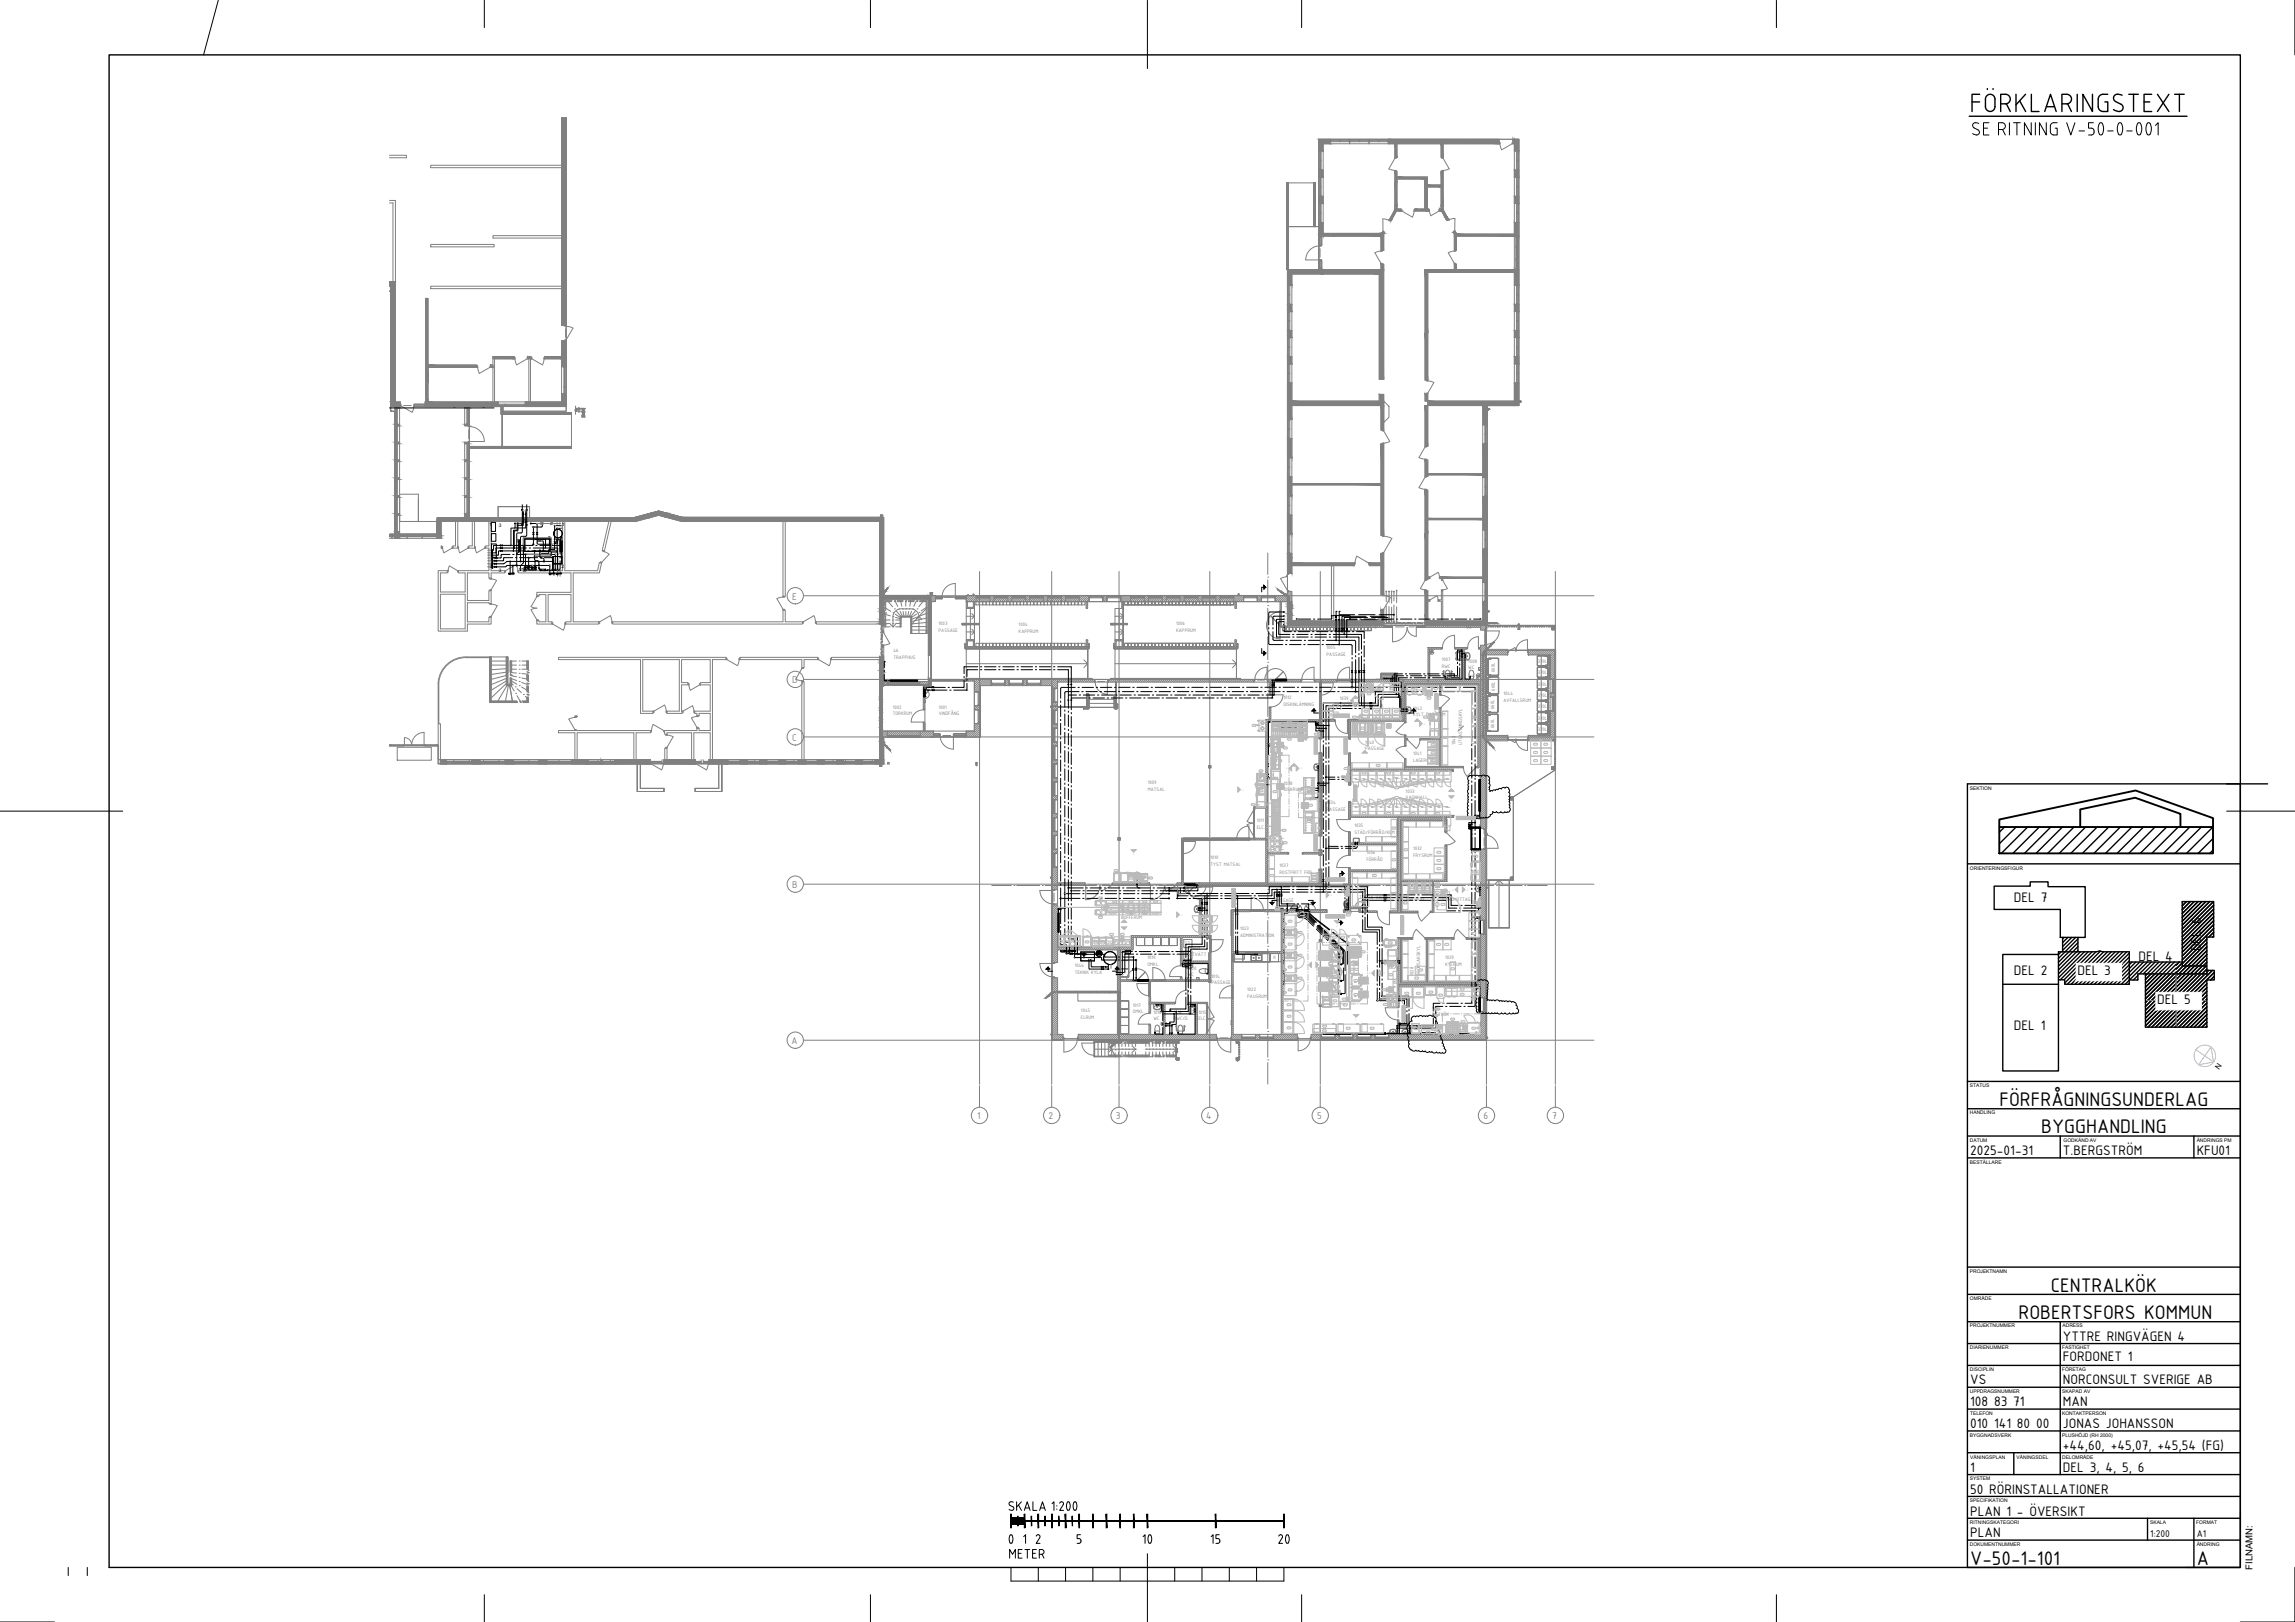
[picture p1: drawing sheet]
<svg xmlns="http://www.w3.org/2000/svg" width="841mm" height="594mm" viewBox="0 0 841 594" stroke-linecap="round" stroke-linejoin="round" font-family="sans-serif">
<defs><g id="words">
<g font-size="10.1">
<text x="364.1" y="568">0</text>
<text x="414.9" y="568">10</text>
<text x="465.3" y="568">20</text>
</g>
<g font-size="7.8">
<text x="732.7" y="405.1">FÖRFRÅGNINGSUNDERLAG</text>
<text x="748" y="415.1">BYGGHANDLING</text>
<text x="751.5" y="473.1">CENTRALKÖK</text>
<text x="739.7" y="483.1">ROBERTSFORS KOMMUN</text>
<text x="722" y="573.1">V-50-1-101</text>
<text x="805" y="573.1">A</text>
</g>
<g font-size="6.6">
<text x="442.7" y="566.6">15</text>
<text x="368.7" y="571.9">METER</text>
</g>
<g font-size="5.4">
<text x="738" y="330.5">DEL 7</text>
<text x="783.7" y="351.8">DEL 4</text>
<text x="806.5" y="348.4" transform="rotate(-90 806.5 348.4)">DEL 6</text>
<text x="738" y="357.2">DEL 2</text>
<text x="761.3" y="357.2">DEL 3</text>
<text x="790.6" y="367.8">DEL 5</text>
<text x="738" y="377.4">DEL 1</text>
<text x="722" y="423.1">2025-01-31</text>
<text x="756" y="423.1">T.BERGSTRÖM</text>
<text x="805" y="423.1">KFU01</text>
<text x="756" y="491.1">YTTRE RINGVÄGEN 4</text>
<text x="756" y="498.4">FORDONET 1</text>
<text x="722" y="507.1">VS</text>
<text x="756" y="507.1">NORCONSULT SVERIGE AB</text>
<text x="722" y="515.1">108 83 71</text>
<text x="756" y="515.1">MAN</text>
<text x="722" y="523.1">010 141 80 00</text>
<text x="756" y="523.1">JONAS JOHANSSON</text>
<text x="756" y="531.1">+44,60, +45,07, +45,54 (FG)</text>
<text x="722" y="539.1">1</text>
<text x="756" y="539.1">DEL 3, 4, 5, 6</text>
<text x="722" y="547.1">50 RÖRINSTALLATIONER</text>
<text x="722" y="555.1">PLAN 1 - ÖVERSIKT</text>
<text x="722" y="563.1">PLAN</text>
</g>
<g font-size="3.9" fill="#808080">
<text x="290.3" y="219.6">E</text>
<text x="290.2" y="250.2">D</text>
<text x="290.3" y="271.3">C</text>
<text x="290.2" y="325.2">B</text>
<text x="290.1" y="382.4">A</text>
<text x="358.1" y="409.9">1</text>
<text x="384.3" y="409.9">2</text>
<text x="408.9" y="409.9">3</text>
<text x="442.1" y="409.9">4</text>
<text x="482.7" y="409.9">5</text>
<text x="543.6" y="409.9">6</text>
<text x="568.8" y="409.9">7</text>
</g>
<g font-size="3.9">
<text x="788" y="563.1">1:200</text>
<text x="805" y="563.1">A1</text>
</g>
<text font-size="3.5" x="825.5" y="574.9" transform="rotate(-90 825.5 574.9)">FILNAMN:</text>
<text font-size="2.8" x="813.3" y="392" transform="rotate(-56 813.3 392)">N</text>
<g font-size="1.9" fill="#808080">
<text x="343.9" y="229">1003</text>
<text x="343.9" y="231.5">PASSAGE</text>
<text x="373.3" y="229.3">1004</text>
<text x="373.3" y="231.7">KAPPRUM</text>
<text x="431" y="229">1006</text>
<text x="431" y="231.5">KAPPRUM</text>
<text x="327.4" y="239">46</text>
<text x="486.1" y="237.7">1005</text>
<text x="327.4" y="241.4">TRAPPHUS</text>
<text x="486.1" y="240.1">PASSAGE</text>
<text x="528.3" y="242.1">1007</text>
<text x="528.3" y="244.6">RWC</text>
<text x="538.1" y="242.7">1008</text>
<text x="538.1" y="245.1">WC</text>
<text x="563.5" y="242.7">370L</text>
<text x="547.8" y="246.2" transform="rotate(-90 547.8 246.2)">660L</text>
<text x="563.5" y="251.1">370L</text>
<text x="563.5" y="246.9">370L</text>
<text x="470.3" y="256.2">1012</text>
<text x="491" y="256.4">1039</text>
<text x="547.8" y="253" transform="rotate(-90 547.8 253)">660L</text>
<text x="551" y="254.6">1044</text>
<text x="551" y="257">AVFALLSRUM</text>
<text x="563.5" y="255.3">370L</text>
<text x="327.2" y="259.6">1002</text>
<text x="327.2" y="262">TORKRUM</text>
<text x="344" y="259.6">1001</text>
<text x="344" y="262">VINDFÅNG</text>
<text x="470.3" y="258.6">DISKINLÄMNING</text>
<text x="491" y="258.9">VAGNRUM FÖRSKOLA</text>
<text x="517.8" y="260">1042</text>
<text x="517.8" y="262.4">KYLT PACKRUM</text>
<text x="547.6" y="259.8" transform="rotate(-90 547.6 259.8)">660L</text>
<text x="563.5" y="263.5">370L</text>
<text x="563.5" y="259.4">370L</text>
<text x="547.6" y="266.7" transform="rotate(-90 547.6 266.7)">660L</text>
<text x="563.5" y="267.7">370L</text>
<text x="500.3" y="272.4">1040</text>
<text x="500.3" y="274.8">PASSAGE</text>
<text x="533.3" y="272.8" transform="rotate(-90 533.3 272.8)">1043</text>
<text x="535.8" y="272.8" transform="rotate(-90 535.8 272.8)">UTLASTNINGSKYL</text>
<text x="517.8" y="276.5">1041</text>
<text x="517.8" y="279">LAGERKYL</text>
<text x="420.6" y="287.1">1009</text>
<text x="470.5" y="287.5">1038</text>
<text x="420.6" y="289.6">MATSAL</text>
<text x="470.5" y="289.9">DISKRUM</text>
<text x="515.1" y="290.3">1033</text>
<text x="515.1" y="292.8">VAGNHALL</text>
<text x="486.1" y="294.4">1034</text>
<text x="486.1" y="296.9">PASSAGE</text>
<text x="460.6" y="301.2">1011</text>
<text x="460.6" y="303.6">ELC.</text>
<text x="496.3" y="303">1035</text>
<text x="496.3" y="305.4">STÄD/FÖRRÅD/KEM</text>
<text x="517.9" y="311.4">1032</text>
<text x="443.6" y="314.7">1010</text>
<text x="443.6" y="317.1">TYST MATSAL</text>
<text x="468.9" y="317.5">1037</text>
<text x="500.7" y="313">1036</text>
<text x="500.7" y="315.4">FÖRRÅD</text>
<text x="517.9" y="313.8">FRYSRUM</text>
<text x="468.9" y="319.9">ROSTFRITT FRD</text>
<text x="467" y="328.1">1024</text>
<text x="498.2" y="326.8">1027</text>
<text x="498.2" y="329.3">TORRA VAROR</text>
<text x="515.5" y="327.5">1030</text>
<text x="515.5" y="330">PREPKYL</text>
<text x="528.4" y="327.5">1031</text>
<text x="528.4" y="330">VARUMOTTAG.</text>
<text x="467" y="330.5">PASSAGE</text>
<text x="410.8" y="336.5">BUFFÉRUM</text>
<text x="454.4" y="340.7">1023</text>
<text x="434.2" y="346.3">TT</text>
<text x="436.9" y="347.8">1021</text>
<text x="454.4" y="343.1">ADMINISTRATION</text>
<text x="420.5" y="351.4">1019</text>
<text x="420.5" y="353.8">OMKL.</text>
<text x="434.2" y="350.5">TM</text>
<text x="436.9" y="350.3">TVÄTT</text>
<text x="466.6" y="351.3">K</text>
<text x="529.6" y="351.4">1029</text>
<text x="529.6" y="353.9">KYLRUM</text>
<text x="393.8" y="354.3">1046</text>
<text x="393.8" y="356.7">TEKNIK KYLA</text>
<text x="435.3" y="355.1">1020</text>
<text x="435.3" y="357.6">WC</text>
<text x="443.9" y="358">1014</text>
<text x="486.1" y="356.3">1025</text>
<text x="486.1" y="358.7">KÖK</text>
<text x="518" y="357.4" transform="rotate(-90 518 357.4)">1028</text>
<text x="520.5" y="357.4" transform="rotate(-90 520.5 357.4)">GRÖNSAKSKYL</text>
<text x="443.9" y="360.5">PASSAGE</text>
<text x="457.1" y="363">1022</text>
<text x="457.1" y="365.4">PAUSRUM</text>
<text x="396.1" y="370.7">1045</text>
<text x="415.1" y="368.7">1017</text>
<text x="415.1" y="371.2">OMKL.</text>
<text x="422.7" y="371.3">1018</text>
<text x="430.1" y="371.3">1016</text>
<text x="439.1" y="371.2">1015</text>
<text x="524.8" y="369.8">1026</text>
<text x="396.1" y="373.2">ELRUM</text>
<text x="422.7" y="373.7">WC</text>
<text x="430.1" y="373.7">RWC/D.</text>
<text x="439.1" y="373.7">ELC.</text>
<text x="524.8" y="372.3">DIETKÖK</text>
</g>
<g font-size="1.8">
<text x="721.9" y="289.2">SEKTION</text>
<text x="721.9" y="318.5">ORIENTERINGSFIGUR</text>
<text x="721.9" y="398.2">STATUS</text>
<text x="721.8" y="408.2">HANDLING</text>
<text x="721.8" y="418.2">DATUM</text>
<text x="756.2" y="418.2">GODKÄND AV</text>
<text x="805" y="418.2">ÄNDRINGS PM</text>
<text x="721.8" y="426.2">BESTÄLLARE</text>
<text x="721.8" y="466.2">PROJEKTNAMN</text>
<text x="721.9" y="476.2">OMRÅDE</text>
<text x="721.8" y="486.2">PROJEKTNUMMER</text>
<text x="755.8" y="486.2">ADRESS</text>
<text x="721.8" y="494.2">DIARIENUMMER</text>
<text x="755.7" y="494.2">FASTIGHET</text>
<text x="721.8" y="502.2">DISCIPLIN</text>
<text x="755.7" y="502.2">FÖRETAG</text>
<text x="721.8" y="510.2">UPPDRAGSNUMMER</text>
<text x="755.7" y="510.2">SKAPAD AV</text>
<text x="721.9" y="518.2">TELEFON</text>
<text x="755.7" y="518.2">KONTAKTPERSON</text>
<text x="721.8" y="526.2">BYGGNADSVERK</text>
<text x="755.7" y="526.2">PLUSHÖJD (RH 2000)</text>
<text x="722" y="534.2">VÅNINGSPLAN</text>
<text x="739" y="534.2">VÅNINGSDEL</text>
<text x="755.7" y="534.2">DELOMRÅDE</text>
<text x="721.9" y="542.2">SYSTEM</text>
<text x="721.9" y="550.2">SPECIFIKATION</text>
<text x="721.8" y="558.2">RITNINGSKATEGORI</text>
<text x="787.9" y="558.2">SKALA</text>
<text x="804.8" y="558.2">FORMAT</text>
<text x="721.8" y="566.2">DOKUMENTNUMMER</text>
<text x="805" y="566.2">ÄNDRING</text>
</g>
<g font-size="1.7">
<text x="191.7" y="191.6">D</text>
<text x="179.3" y="192.7">1</text>
<text x="182.8" y="193.1">3</text>
<text x="206" y="192.7">1</text>
<text x="179.5" y="208">2</text>
<text x="182.8" y="209.6">3</text>
<text x="191.7" y="209.6">D</text>
<text x="205.7" y="208">2</text>
</g>
<g font-size="1" fill="#bababa">
<text x="494.4" y="257" transform="rotate(-90 494.4 257)">K</text>
<text x="496.5" y="254.3">I</text>
<text x="496.4" y="259.6">J</text>
<text x="519" y="262.8">H</text>
<text x="522.4" y="265.4" transform="rotate(-90 522.4 265.4)">G</text>
<text x="499.8" y="274.4">F</text>
<text x="471.9" y="281.8" transform="rotate(-90 471.9 281.8)">N</text>
<text x="455.7" y="289.5" transform="rotate(-90 455.7 289.5)">Ö</text>
<text x="531.5" y="293.6">D</text>
<text x="531.6" y="288.4">E</text>
<text x="415.1" y="313.3">Å</text>
<text x="433.4" y="335.4" transform="rotate(-90 433.4 335.4)">X</text>
<text x="411.6" y="341.7">Y</text>
<text x="489.7" y="339.4">P</text>
<text x="479.1" y="353.7" transform="rotate(-90 479.1 353.7)">T</text>
<text x="484.4" y="353.7" transform="rotate(-90 484.4 353.7)">U</text>
<text x="502.2" y="356.8" transform="rotate(-90 502.2 356.8)">R</text>
<text x="507.4" y="356.8" transform="rotate(-90 507.4 356.8)">Q</text>
<text x="526.1" y="368.5">V</text>
<text x="526" y="373.7">W</text>
</g>
<g font-size=".6" fill="#bababa">
<text x="509.6" y="250.8">133</text>
<text x="498.7" y="254.7">135</text>
<text x="501.3" y="254.3">134</text>
<text x="505" y="252.1">136</text>
<text x="509.6" y="252.5">132</text>
<text x="517.5" y="252.1">122</text>
<text x="517.7" y="253.7">121</text>
<text x="523.2" y="255.9">123</text>
<text x="487.1" y="259.1">130</text>
<text x="487.1" y="262">130</text>
<text x="495.9" y="262.8">129</text>
<text x="500.2" y="260.7">131</text>
<text x="504.1" y="260.7">131</text>
<text x="507.7" y="260.7">131</text>
<text x="511.3" y="260.7">131</text>
<text x="522" y="262.8">120</text>
<text x="539.8" y="262.9">124</text>
<text x="459.2" y="265.9">165</text>
<text x="472.1" y="264.3">100</text>
<text x="482" y="269.1">99</text>
<text x="499" y="266.9">114</text>
<text x="505" y="266.9">114</text>
<text x="524.4" y="267.4">118</text>
<text x="526.1" y="267.4">119</text>
<text x="470.6" y="274.1">103</text>
<text x="472.2" y="270.9">101</text>
<text x="524.8" y="272.9">48</text>
<text x="524.8" y="275.9">48</text>
<text x="529.2" y="270.3">125</text>
<text x="562.5" y="275.8">1</text>
<text x="562.5" y="272.8">1</text>
<text x="566.3" y="272.8">1</text>
<text x="566.3" y="275.8">1</text>
<text x="492.9" y="281.7">112</text>
<text x="504.7" y="280.5">113</text>
<text x="562.5" y="278.8">1</text>
<text x="566.3" y="278.8">1</text>
<text x="461.7" y="282.5">160</text>
<text x="491.9" y="284.7">111</text>
<text x="508.6" y="283.3">17</text>
<text x="526.6" y="283.3">17</text>
<text x="466.8" y="290.1">105</text>
<text x="476" y="289.5">95</text>
<text x="511.5" y="292.3">15</text>
<text x="511.5" y="288.7">15</text>
<text x="458.9" y="294.9">161</text>
<text x="479.9" y="295.1">96</text>
<text x="499.6" y="298.2">18</text>
<text x="508.6" y="298.2">18</text>
<text x="517.6" y="298.2">18</text>
<text x="526.6" y="298.2">18</text>
<text x="470.2" y="304.3">106</text>
<text x="479.4" y="301">97</text>
<text x="510.5" y="303.5">20</text>
<text x="465.3" y="307">107</text>
<text x="470.5" y="308.8">108</text>
<text x="514.9" y="311.4">10</text>
<text x="510.5" y="315.1">21</text>
<text x="527.1" y="315.3">1</text>
<text x="527.1" y="312.3">1</text>
<text x="540.6" y="313.8">4</text>
<text x="408.6" y="319">155</text>
<text x="416.3" y="322.6">156</text>
<text x="421.2" y="321.7">160</text>
<text x="465.8" y="320.9">91</text>
<text x="481.3" y="321.6">90</text>
<text x="503.3" y="320.8">22</text>
<text x="527.1" y="318.3">1</text>
<text x="539.9" y="319.5">2</text>
<text x="541.6" y="319.5">3</text>
<text x="402.9" y="329.1">141</text>
<text x="492" y="326.5">25</text>
<text x="517.1" y="325.3">48</text>
<text x="519.9" y="325.3">48</text>
<text x="522.7" y="325.3">48</text>
<text x="526.5" y="327">7</text>
<text x="408.1" y="330.6">150</text>
<text x="414.1" y="330.6">151</text>
<text x="419.1" y="330.6">152</text>
<text x="423.1" y="330.6">153</text>
<text x="467.8" y="332.6">26</text>
<text x="499.7" y="330.6">1</text>
<text x="514.7" y="330.9">11</text>
<text x="528.6" y="331.4">8</text>
<text x="540.1" y="330.5">5</text>
<text x="541.3" y="334.1">6</text>
<text x="391.6" y="341.2">141</text>
<text x="402.9" y="336.2">141</text>
<text x="441.1" y="340.4">140</text>
<text x="441.1" y="336.9">140</text>
<text x="472.4" y="337.6">47</text>
<text x="476.1" y="341.7">48</text>
<text x="539.9" y="339.1">1</text>
<text x="539.9" y="336.1">1</text>
<text x="397.9" y="345.2">142</text>
<text x="406.2" y="345.9">144</text>
<text x="406.9" y="342.4">143</text>
<text x="410.8" y="342.4">146</text>
<text x="472.4" y="346">47</text>
<text x="485.7" y="343.4">50</text>
<text x="488.7" y="343.4">50</text>
<text x="491.8" y="343.4">50</text>
<text x="495.8" y="344.4">51</text>
<text x="527" y="346.1">1</text>
<text x="530" y="346.1">1</text>
<text x="539.9" y="342.1">1</text>
<text x="476.1" y="350.1">48</text>
<text x="488.7" y="351.1">65</text>
<text x="499.2" y="348.8">55</text>
<text x="507.3" y="352.2">32</text>
<text x="472.4" y="354.3">47</text>
<text x="476.1" y="358.5">48</text>
<text x="488.7" y="357.1">66</text>
<text x="495" y="355.2">57</text>
<text x="496.5" y="359.3">58</text>
<text x="496.7" y="355.2">56</text>
<text x="509.3" y="357.2">31</text>
<text x="511" y="359.9">33</text>
<text x="520.5" y="355.4">1</text>
<text x="472.4" y="362.7">47</text>
<text x="485.8" y="366">68</text>
<text x="489.1" y="364.1">67</text>
<text x="496.5" y="364.4">59</text>
<text x="506.7" y="362.7">36</text>
<text x="507" y="365.8">37</text>
<text x="515.2" y="364">71</text>
<text x="519.4" y="364">72</text>
<text x="524" y="363.6">73</text>
<text x="527.6" y="364.7">74</text>
<text x="535.5" y="364.4">75</text>
<text x="535.5" y="362.4">76</text>
<text x="472" y="368.1">46</text>
<text x="489" y="366.8">4</text>
<text x="492.3" y="366.1">60</text>
<text x="492.8" y="368.2">4</text>
<text x="507.3" y="368.1">38</text>
<text x="539.6" y="366.1">77</text>
<text x="472" y="376.6">45</text>
<text x="472" y="372.4">46</text>
<text x="485.1" y="376">42</text>
<text x="493.8" y="376.8">41</text>
<text x="502.5" y="376.8">40</text>
<text x="518.6" y="376.9">4</text>
<text x="525" y="377.1">83</text>
<text x="532" y="373.4">82</text>
<text x="535.8" y="374.4">81</text>
<text x="539.7" y="376.8">80</text>
<text x="523" y="378.2">84</text>
</g>
</g></defs>
<g fill="#808080" stroke="#808080" stroke-width=".37">
<path d="M323.6 217.3l.2 .1z"/>
<path d="M323.8 217.6v.6h-.4z"/>
<path d="M238.5 188l2.9-.8 2.9 .8z"/>
<path d="M238.5 188h5.8l-6.2 1.6z"/>
<path d="M241.4 188.7l2.9-.7 2.9 .7z"/>
<path d="M241.4 188.7h5.8l2.9 .8z"/>
<path d="M206.2 43.1h1.3v44.1z"/>
<path d="M142.7 104.9h2.2z"/>
<path d="M528.1 75.5l.9 1.5h-.9z"/>
<path d="M529.6 79.6h.8l.4 .7z"/>
<path d="M532.6 85.1l.7-.4 .1 .4z"/>
<path d="M528.1 62.7h.7v12.8z"/>
<path d="M511.9 75.5v1.5h-.8z"/>
<path d="M511.1 77h.8l-1.9 3.5z"/>
<path d="M506.7 84.9l.6 .4h-.8z"/>
<path d="M507.1 85.5v.2z"/>
<path d="M511.2 66.8h.7v8.7z"/>
<path d="M323.3 271.6l.5 .2z"/>
<path d="M323.4 217.6l.2-.1z"/>
<path d="M385.2 364l.2-.1z"/>
<path d="M322.3 189.5l1.5 27.5v-27.5zM322.3 189.5l1.5 27.5h-1.5z"/>
<path d="M322.3 217h1.5zM322.3 217l1.4 .1z"/>
<path d="M322.3 217.1l1.5 .1zM322.3 217.1l1.5 .1z"/>
<path d="M322.3 217.2l1.5 .1zM322.3 217.2l1.5 .1z"/>
<path d="M322.3 217.3h1.3zM322.3 217.3l1.2 .1z"/>
<path d="M322.3 217.4l.7 .8 .5-.8zM322.3 217.4l.7 .8h-.7z"/>
<path d="M322.3 218.2l.8 .1zM322.3 218.2l.8 .1z"/>
<path d="M323.4 218.2l.4 .1zM323.4 218.2l.4 .1h-.5z"/>
<path d="M323.3 218.3l.5 4.8v-4.8zM323.3 218.3l.5 4.8h-.5z"/>
<path d="M322.3 218.3l.6 4.8v-4.8zM322.3 218.3l.6 4.8h-.6z"/>
<path d="M322.3 223.1l1.5 .5v-.5zM322.3 223.1l1.5 .5h-1.5z"/>
<path d="M323.3 223.6l.5 .5v-.5zM323.3 223.6l.5 .5h-.5z"/>
<path d="M322.3 223.6l.6 .5v-.5zM322.3 223.6l.6 .5h-.6z"/>
<path d="M322.3 224.1l1.5 .6v-.6zM322.3 224.1l1.5 .6h-1.5z"/>
<path d="M323.3 224.7l.5 2.1v-2.1zM323.3 224.7l.5 2.1h-.5z"/>
<path d="M322.3 224.7l.6 2.1v-2.1zM322.3 224.7l.6 2.1h-.6z"/>
<path d="M322.3 226.8l1.5 .6v-.6zM322.3 226.8l1.5 .6h-1.5z"/>
<path d="M323.3 227.4l.5 .5v-.5zM323.3 227.4l.5 .5h-.5z"/>
<path d="M322.3 227.4l.6 .5v-.5zM322.3 227.4l.6 .5h-.6z"/>
<path d="M322.3 227.9l1.5 .5v-.5zM322.3 227.9l1.5 .5h-1.5z"/>
<path d="M323.3 228.4l.5 .2zM323.3 228.4l.5 .2z"/>
<path d="M322.3 228.4l.6 .2zM322.3 228.4l.6 .2z"/>
<path d="M323.3 240.6l.5 1.2v-1.2zM323.3 240.6l.5 1.2h-.5z"/>
<path d="M322.3 240.6l.6 1.2v-1.2zM322.3 240.6l.6 1.2h-.6z"/>
<path d="M322.3 241.8l1.5 .6v-.6zM322.3 241.8l1.5 .6h-1.5z"/>
<path d="M323.3 242.4l.5 .5v-.5zM323.3 242.4l.5 .5h-.5z"/>
<path d="M322.3 242.4l.6 .5v-.5zM322.3 242.4l.6 .5h-.6z"/>
<path d="M322.3 242.9l1.5 .5v-.5zM322.3 242.9l1.5 .5h-1.5z"/>
<path d="M323.3 243.4l.5 2.2v-2.2zM323.3 243.4l.5 2.2h-.5z"/>
<path d="M322.3 243.4l.6 2.2v-2.2zM322.3 243.4l.6 2.2h-.6z"/>
<path d="M322.3 245.6l1.5 .5v-.5zM322.3 245.6l1.5 .5h-1.5z"/>
<path d="M323.3 246.1l.5 4.4v-4.4zM323.3 246.1l.5 4.4h-.5z"/>
<path d="M323.3 250.5l.5 .3v-.3zM323.3 250.5l.5 .3h-.5z"/>
<path d="M322.3 246.1l.6 4.7v-4.7zM322.3 246.1l.6 4.7h-.6z"/>
<path d="M160.2 189.6l72.7 1.4-.6-1.4zM160.2 189.6l72.7 1.4h-72.7z"/>
<path d="M340.1 218.1l1 1.5v-1.5zM340.1 218.1l1 1.5h-1z"/>
<path d="M340.2 219.6l.9 20.4v-20.4zM340.2 219.6l.9 20.4h-.9z"/>
<path d="M340.2 248.4l.9 2.4v-2.4zM340.2 248.4l.9 2.4h-.9z"/>
<path d="M160.2 191l1.5 4.7v-4.7zM160.2 191l1.5 4.7h-1.5z"/>
<path d="M232.3 189.6h5.8l.4-1.6zM232.3 189.6h5.8l-5.2 1.4z"/>
<path d="M241.4 188.7l2.9 .8h5.8zM244.3 189.5h5.8l-.2 1.5z"/>
<path d="M250.1 189.5l72.2 1.5v-1.5zM250.1 189.5l72.2 1.5h-72.4z"/>
<path d="M144.7 148.9l1.7 .5v-.5zM144.7 148.9l1.7 .5h-1.7z"/>
<path d="M144.7 155.4l1.7 .5v-.5zM144.7 155.4l1.7 .5h-1.7z"/>
<path d="M144.7 162l1.7 .5v-.5zM144.7 162l1.7 .5h-1.7z"/>
<path d="M144.7 168.5l1.7 .6v-.6zM144.7 168.5l1.7 .6h-1.7z"/>
<path d="M144.7 175.1l1.7 .5v-.5zM144.7 175.1l1.7 .5h-1.7z"/>
<path d="M144.7 181.6l1.7 .6v-.6zM144.7 181.6l1.7 .6h-1.7z"/>
<path d="M144.7 188.2l1.7 .5v-.5zM144.7 188.2l1.7 .5h-1.7z"/>
<path d="M144.7 194.7l1.7 1v-1zM144.7 194.7l1.7 1h-1.7z"/>
<path d="M170.3 148.9l1.7 .5v-.5zM170.3 148.9l1.7 .5h-1.7z"/>
<path d="M170.3 155.4l1.7 .5v-.5zM170.3 155.4l1.7 .5h-1.7z"/>
<path d="M170.3 162l1.7 .5v-.5zM170.3 162l1.7 .5h-1.7z"/>
<path d="M170.3 168.5l1.7 .6v-.6zM170.3 168.5l1.7 .6h-1.7z"/>
<path d="M170.3 175.1l1.7 .5v-.5zM170.3 175.1l1.7 .5h-1.7z"/>
<path d="M170.3 181.6l1.7 .6v-.6zM170.3 181.6l1.7 .6h-1.7z"/>
<path d="M170.3 188.2l1.7 1.4v-1.4zM170.3 188.2l1.7 1.4h-1.7z"/>
<path d="M192.5 147.2l15 1.7v-1.7zM192.5 147.2l15 1.7h-15z"/>
<path d="M155.8 147.2l26.7 1.7v-1.7zM155.8 147.2l26.7 1.7h-26.7z"/>
<path d="M143.2 147.2l3.5 1.7v-1.7zM143.2 147.2l3.5 1.7h-3.5z"/>
<path d="M205.8 43.1v44.1h1.7zM205.8 43.1h.4l1.3 44.1z"/>
<path d="M205.8 87.2l1.7 32v-32zM205.8 87.2l1.7 32h-1.7z"/>
<path d="M205.8 124.8l1.7 9.5v-9.5zM205.8 124.8l1.7 9.5h-1.7z"/>
<path d="M205.8 144.3l1.7 2.9v-2.9zM205.8 144.3l1.7 2.9h-1.7z"/>
<path d="M143.2 104.9l1.7 17v-17zM143.2 104.9l1.7 17h-1.7z"/>
<path d="M143.2 121.9l1.7 25.3v-25.3zM143.2 121.9l1.7 25.3h-1.7z"/>
<path d="M156 109.3l.8 31v-31zM156 109.3l.8 31h-.8z"/>
<path d="M156 140.3l.8 6.9v-6.9zM156 140.3l.8 6.9h-.8z"/>
<path d="M179.8 133.7l.8 .8v-.8zM179.8 133.7l.8 .8h-.8z"/>
<path d="M156.8 133.7l18 .8v-.8zM156.8 133.7l18 .8h-18z"/>
<path d="M199.6 130.6l6.2 .8v-.8zM199.6 130.6l6.2 .8h-6.2z"/>
<path d="M193.5 130.6l1.1 .8v-.8zM193.5 130.6l1.1 .8h-1.1z"/>
<path d="M180.6 130.6l7.8 .8v-.8zM180.6 130.6l7.8 .8h-7.8z"/>
<path d="M142.7 104.9h2.2v-1.8zM142.7 103.1h2.2l-2.2 1.8z"/>
<path d="M320.7 278.2l3.1 1.6v-1.6zM320.7 278.2l3.1 1.6h-3.1z"/>
<path d="M313.6 278.2l2.5 .7v-.7zM313.6 278.2l2.5 .7h-2.5z"/>
<path d="M314.3 278.9l.9 .5v-.5zM314.3 278.9l.9 .5h-.9z"/>
<path d="M313.6 279.4l2.5 .4v-.4zM313.6 279.4l2.5 .4h-2.5z"/>
<path d="M299.5 278.2l2.5 .7v-.7zM299.5 278.2l2.5 .7h-2.5z"/>
<path d="M299.9 278.9l.9 .5v-.5zM299.9 278.9l.9 .5h-.9z"/>
<path d="M299.5 279.4l2.5 .4v-.4zM299.5 279.4l2.5 .4h-2.5z"/>
<path d="M306.6 278.2l2.5 1.6v-1.6zM306.6 278.2l2.5 1.6h-2.5z"/>
<path d="M292.5 278.2l2.5 1.6v-1.6zM292.5 278.2l2.5 1.6h-2.5z"/>
<path d="M285.4 278.2l2.5 .7v-.7zM285.4 278.2l2.5 .7h-2.5z"/>
<path d="M285.6 278.9l.9 .5v-.5zM285.6 278.9l.9 .5h-.9z"/>
<path d="M285.4 279.4l2.5 .4v-.4zM285.4 279.4l2.5 .4h-2.5z"/>
<path d="M278.3 278.2l2.6 1.6v-1.6zM278.3 278.2l2.6 1.6h-2.6z"/>
<path d="M271.3 278.2l2.5 .7v-.7zM271.3 278.2l2.5 .7h-2.5z"/>
<path d="M271.3 278.9l.8 .5v-.5zM271.3 278.9l.8 .5h-.8z"/>
<path d="M271.3 279.4l2.5 .4v-.4zM271.3 279.4l2.5 .4h-2.5z"/>
<path d="M259.8 278.2l6.9 .7v-.7zM259.8 278.2l6.9 .7h-6.9z"/>
<path d="M262.2 278.9l4.5 .5v-.5zM262.2 278.9l4.5 .5h-4.5z"/>
<path d="M259.8 279.4l6.9 .4v-.4zM259.8 279.4l6.9 .4h-6.9z"/>
<path d="M243.3 278.2l11.4 .7v-.7zM243.3 278.2l11.4 .7h-11.4z"/>
<path d="M247.8 278.9l4.7 .5v-.5zM247.8 278.9l4.7 .5h-4.7z"/>
<path d="M243.3 278.9l.1 .5zM243.3 278.9l.1 .5z"/>
<path d="M243.3 279.4l11.4 .4v-.4zM243.3 279.4l11.4 .4h-11.4z"/>
<path d="M225.3 278.2l13 .7v-.7zM225.3 278.2l13 .7h-13z"/>
<path d="M233.5 278.9l4.6 .5v-.5zM233.5 278.9l4.6 .5h-4.6z"/>
<path d="M228.2 278.9l.9 .5v-.5zM228.2 278.9l.9 .5h-.9z"/>
<path d="M225.3 279.4l13 .4v-.4zM225.3 279.4l13 .4h-13z"/>
<path d="M209.6 278.2l6.1 .7v-.7zM209.6 278.2l6.1 .7h-6.1z"/>
<path d="M213.8 278.9l.9 .5v-.5zM213.8 278.9l.9 .5h-.9z"/>
<path d="M209.6 279.4l6.1 .4v-.4zM209.6 279.4l6.1 .4h-6.1z"/>
<path d="M220.2 278.2l.5 1.2v-1.2zM220.2 278.2l.5 1.2h-.5z"/>
<path d="M220.2 279.4l.5 .4v-.4zM220.2 279.4l.5 .4h-.5z"/>
<path d="M197.4 278.2l3 .7v-.7zM197.4 278.2l3 .7h-3z"/>
<path d="M197.4 278.9l1.8 .5v-.5zM197.4 278.9l1.8 .5h-1.8z"/>
<path d="M197.4 279.4l3 .4v-.4zM197.4 279.4l3 .4h-3z"/>
<path d="M185.1 278.2l3 1.6v-1.6zM185.1 278.2l3 1.6h-3z"/>
<path d="M172.9 278.2l3 1.6v-1.6zM172.9 278.2l3 1.6h-3z"/>
<path d="M161.4 278.2l2.2 1.2v-1.2zM161.4 278.2l2.2 1.2h-2.2z"/>
<path d="M161.4 279.4l2.2 .4v-.4zM161.4 279.4l2.2 .4h-2.2z"/>
<path d="M160.2 195.7l1.5 .3v-.3zM160.2 195.7l1.5 .3h-1.5z"/>
<path d="M160.2 196l1.5 .5v-.5zM160.2 196l1.5 .5h-1.5z"/>
<path d="M160.2 196.5l1.5 .1zM160.2 196.5l1.5 .1z"/>
<path d="M160.2 196.6l1.5 .6v-.6zM160.2 196.6l1.5 .6h-1.5z"/>
<path d="M144.7 196.5l1.7 .7v-.7zM144.7 196.5l1.7 .7h-1.7z"/>
<path d="M144.7 195.7l1.7 .3v-.3zM144.7 195.7l1.7 .3h-1.7z"/>
<path d="M543.4 148.5l1.6 7v-7zM543.4 148.5l1.6 7h-1.6z"/>
<path d="M543.4 162.7l1.6 12.1v-12.1zM543.4 162.7l1.6 12.1h-1.6z"/>
<path d="M543.4 181.9l1.6 12.1v-12.1zM543.4 181.9l1.6 12.1h-1.6z"/>
<path d="M543.4 201.2l1.6 12.1v-12.1zM543.4 201.2l1.6 12.1h-1.6z"/>
<path d="M543.4 220.4l1.6 7.7v-7.7zM543.4 220.4l1.6 7.7h-1.6z"/>
<path d="M543.9 228.1l.6 .3v-.3zM543.9 228.1l.6 .3h-.6z"/>
<path d="M543.4 228.4l1.6 .7v-.7zM543.4 228.4l1.6 .7h-1.6z"/>
<path d="M522.2 227.4l21.2 .7v-.7zM522.2 227.4l21.2 .7h-21.2z"/>
<path d="M536.4 228.1l.6 .2zM536.4 228.1l.6 .2z"/>
<path d="M541.3 228.1l.5 .3v-.3zM541.3 228.1l.5 .3h-.5z"/>
<path d="M540.2 228.1l.5 .3v-.3zM540.2 228.1l.5 .3h-.5z"/>
<path d="M537.5 228.1l.5 .3v-.3zM537.5 228.1l.5 .3h-.5z"/>
<path d="M536.4 228.3l.6 .1zM536.4 228.3l.6 .1z"/>
<path d="M533.7 228.1l.6 .3v-.3zM533.7 228.1l.6 .3h-.6z"/>
<path d="M532.7 228.1l.5 .3v-.3zM532.7 228.1l.5 .3h-.5z"/>
<path d="M530 228.1l.5 .3v-.3zM530 228.1l.5 .3h-.5z"/>
<path d="M528.9 228.1l.6 .3v-.3zM528.9 228.1l.6 .3h-.6z"/>
<path d="M526.2 228.1l.6 .3v-.3zM526.2 228.1l.6 .3h-.6z"/>
<path d="M525.2 228.1l.5 .3v-.3zM525.2 228.1l.5 .3h-.5z"/>
<path d="M522.5 228.1l.5 .3v-.3zM522.5 228.1l.5 .3h-.5z"/>
<path d="M522.2 228.4l21.2 .7v-.7zM522.2 228.4l21.2 .7h-21.2z"/>
<path d="M472.4 227.4l34.7 .7v-.7zM472.4 227.4l34.7 .7h-34.7z"/>
<path d="M487.7 228.1h.5zM487.7 228.1h.5z"/>
<path d="M488.7 228.1l.6 .1zM488.7 228.1l.6 .1z"/>
<path d="M471.8 227.4l.3 .9v-.9zM471.8 227.4l.3 .9h-.3z"/>
<path d="M491.4 228.1l.6 .2zM491.4 228.1l.6 .2z"/>
<path d="M506.4 228.1l.6 .3v-.3zM506.4 228.1l.6 .3h-.6z"/>
<path d="M503.7 228.1l.6 .3v-.3zM503.7 228.1l.6 .3h-.6z"/>
<path d="M502.7 228.1l.5 .3v-.3zM502.7 228.1l.5 .3h-.5z"/>
<path d="M500 228.1l.5 .3v-.3zM500 228.1l.5 .3h-.5z"/>
<path d="M498.9 228.1l.6 .3v-.3zM498.9 228.1l.6 .3h-.6z"/>
<path d="M496.3 228.1l.5 .3v-.3zM496.3 228.1l.5 .3h-.5z"/>
<path d="M495.2 228.1l.5 .3v-.3zM495.2 228.1l.5 .3h-.5z"/>
<path d="M492.5 228.1l.5 .3v-.3zM492.5 228.1l.5 .3h-.5z"/>
<path d="M491.4 228.3l.6 .1zM491.4 228.3l.6 .1z"/>
<path d="M488.7 228.2l.6 .2v-.2zM488.7 228.2l.6 .2h-.6z"/>
<path d="M487.7 228.1l.5 .3v-.3zM487.7 228.1l.5 .3h-.5z"/>
<path d="M485 228.1l.5 .3v-.3zM485 228.1l.5 .3h-.5z"/>
<path d="M483.9 228.1l.6 .3v-.3zM483.9 228.1l.6 .3h-.6z"/>
<path d="M481.2 228.1l.6 .3v-.3zM481.2 228.1l.6 .3h-.6z"/>
<path d="M480.2 228.1l.5 .3v-.3zM480.2 228.1l.5 .3h-.5z"/>
<path d="M477.5 228.1l.5 .3v-.3zM477.5 228.1l.5 .3h-.5z"/>
<path d="M476.4 228.1l.6 .3v-.3zM476.4 228.1l.6 .3h-.6z"/>
<path d="M471.8 228.3l.4 .1zM471.8 228.3l.4 .1z"/>
<path d="M471.8 228.4l35.3 .7v-.7zM471.8 228.4l35.3 .7h-35.3z"/>
<path d="M472.4 220.5l1 .8v-.8zM472.4 220.5l1 .8h-1z"/>
<path d="M471.8 220.5l.3 .8v-.8zM471.8 220.5l.3 .8h-.3z"/>
<path d="M471.8 221.3l1.6 .5v-.5zM471.8 221.3l1.6 .5h-1.6z"/>
<path d="M472.4 221.8l1 .5v-.5zM472.4 221.8l1 .5h-1z"/>
<path d="M471.8 221.8l.3 .5v-.5zM471.8 221.8l.3 .5h-.3z"/>
<path d="M471.8 222.3l1.6 .5v-.5zM471.8 222.3l1.6 .5h-1.6z"/>
<path d="M472.4 222.8l1 2v-2zM472.4 222.8l1 2h-1z"/>
<path d="M471.8 222.8l.3 2v-2zM471.8 222.8l.3 2h-.3z"/>
<path d="M471.8 224.8l1.6 .5v-.5zM471.8 224.8l1.6 .5h-1.6z"/>
<path d="M472.4 225.3l1 2.1v-2.1zM472.4 225.3l1 2.1h-1z"/>
<path d="M471.8 225.3l.3 2.1v-2.1zM471.8 225.3l.3 2.1h-.3z"/>
<path d="M471.8 202.7l1.6 1.5v-1.5zM471.8 202.7l1.6 1.5h-1.6z"/>
<path d="M471.8 204.2l1.6 5.9v-5.9zM471.8 204.2l1.6 5.9h-1.6z"/>
<path d="M471.8 188.7l1.6 6.9v-6.9zM471.8 188.7l1.6 6.9h-1.6z"/>
<path d="M471.8 174.7l1.6 6.9v-6.9zM471.8 174.7l1.6 6.9h-1.6z"/>
<path d="M471.8 160.7l1.6 6.9v-6.9zM471.8 160.7l1.6 6.9h-1.6z"/>
<path d="M471.8 140.3l1.6 13.3v-13.3zM471.8 140.3l1.6 13.3h-1.6z"/>
<path d="M471.8 130.7l1.6 2.5v-2.5zM471.8 130.7l1.6 2.5h-1.6z"/>
<path d="M471.8 121.1l1.6 2.5v-2.5zM471.8 121.1l1.6 2.5h-1.6z"/>
<path d="M471.8 111.5l1.6 2.5v-2.5zM471.8 111.5l1.6 2.5h-1.6z"/>
<path d="M471.8 98.7l1.6 5.7v-5.7zM471.8 98.7l1.6 5.7h-1.6z"/>
<path d="M522.2 148.5l1 14.9v-14.9zM522.2 148.5l1 14.9h-1z"/>
<path d="M522.2 168.5l1 5.9v-5.9zM522.2 168.5l1 5.9h-1z"/>
<path d="M522.2 179.5l1 15.9v-15.9zM522.2 179.5l1 15.9h-1z"/>
<path d="M522.2 195.4l1 16.9v-16.9zM522.2 195.4l1 16.9h-1z"/>
<path d="M522.2 216.3l1 11.1v-11.1zM522.2 216.3l1 11.1h-1z"/>
<path d="M506.1 148.5l1 9v-9zM506.1 148.5l1 9h-1z"/>
<path d="M506.1 162.6l1 33.5v-33.5zM506.1 162.6l1 33.5h-1z"/>
<path d="M506.1 202.7l1 15.2v-15.2zM506.1 202.7l1 15.2h-1z"/>
<path d="M506.1 223.4l1 4v-4zM506.1 223.4l1 4h-1z"/>
<path d="M501.8 206.2l4.3 1v-1zM501.8 206.2l4.3 1h-4.3z"/>
<path d="M473.4 206.2l22.9 1v-1zM473.4 206.2l22.9 1h-22.9z"/>
<path d="M523.2 146.9l31.7 1.6v-1.6zM523.2 146.9l31.7 1.6h-31.7z"/>
<path d="M473.4 146.9l32.7 1.6v-1.6zM473.4 146.9l32.7 1.6h-32.7z"/>
<path d="M527.8 211.4l15.6 .5v-.5zM527.8 211.4l15.6 .5h-15.6z"/>
<path d="M523.2 211.4l.5 .5v-.5zM523.2 211.4l.5 .5h-.5z"/>
<path d="M523.2 189.9l20.2 .4v-.4zM523.2 189.9l20.2 .4h-20.2z"/>
<path d="M523.2 173.5l20.2 .4v-.4zM523.2 173.5l20.2 .4h-20.2z"/>
<path d="M473.4 177.1l32.7 .5v-.5zM473.4 177.1l32.7 .5h-32.7z"/>
<path d="M554.9 51l1.7 4.2v-4.2zM554.9 51l1.7 4.2h-1.7z"/>
<path d="M554.9 62.3l1.7 2.5v-2.5zM554.9 62.3l1.7 2.5h-1.7z"/>
<path d="M554.9 71.9l1.7 2.6v-2.6zM554.9 71.9l1.7 2.6h-1.7z"/>
<path d="M554.9 81.5l1.7 5v-5zM554.9 81.5l1.7 5h-1.7z"/>
<path d="M554.9 98.7l1.7 5.7v-5.7zM554.9 98.7l1.7 5.7h-1.7z"/>
<path d="M554.9 111.5l1.7 2.5v-2.5zM554.9 111.5l1.7 2.5h-1.7z"/>
<path d="M554.9 121.1l1.7 2.5v-2.5zM554.9 121.1l1.7 2.5h-1.7z"/>
<path d="M554.9 130.7l1.7 2.5v-2.5zM554.9 130.7l1.7 2.5h-1.7z"/>
<path d="M554.9 140.3l1.7 8.2v-8.2zM554.9 140.3l1.7 8.2h-1.7z"/>
<path d="M554.4 51l.5 1.7v-1.7zM554.4 51l.5 1.7h-.5z"/>
<path d="M508.8 51l40.6 1.7v-1.7zM508.8 51l40.6 1.7h-40.6z"/>
<path d="M483.3 51l4.2 1.7v-1.7zM483.3 51l4.2 1.7h-4.2z"/>
<path d="M505.4 98.7l1.7 40.2v-40.2zM505.4 98.7l1.7 40.2h-1.7z"/>
<path d="M505.4 144.5l1.7 2.4v-2.4zM505.4 144.5l1.7 2.4h-1.7z"/>
<path d="M506.1 146.9l1 1.6v-1.6zM506.1 146.9l1 1.6h-1z"/>
<path d="M473.4 98.7l11.5 1.7v-1.7zM473.4 98.7l11.5 1.7h-11.5z"/>
<path d="M522.2 98.7l1 23.2v-23.2zM522.2 98.7l1 23.2h-1z"/>
<path d="M522.2 121.9l1 17.3v-17.3zM522.2 121.9l1 17.3h-1z"/>
<path d="M522.2 144.3l1 2.6v-2.6zM522.2 144.3l1 2.6h-1z"/>
<path d="M523.2 98.7l31.7 1.1v-1.1zM523.2 98.7l31.7 1.1h-31.7z"/>
<path d="M483.3 52.7l1.6 2.5v-2.5zM483.3 52.7l1.6 2.5h-1.6z"/>
<path d="M483.3 62.3l1.6 2.5v-2.5zM483.3 62.3l1.6 2.5h-1.6z"/>
<path d="M483.3 71.9l1.6 2.6v-2.6zM483.3 71.9l1.6 2.6h-1.6z"/>
<path d="M483.3 81.5l1.6 5v-5zM483.3 81.5l1.6 5h-1.6z"/>
<path d="M484.9 98.7l20.5 1.7v-1.7zM484.9 98.7l20.5 1.7h-20.5z"/>
<path d="M533 85.7l21.9 .8v-.8zM533 85.7l21.9 .8h-21.9z"/>
<path d="M533 86.5l.7 5.2v-5.2zM533 86.5l.7 5.2h-.7z"/>
<path d="M533 96.7l.7 2v-2zM533 96.7l.7 2h-.7z"/>
<path d="M528.1 77l2.3 2.6-1.4-2.6zM528.1 77l2.3 2.6h-.8z"/>
<path d="M529.6 79.6l.3 .7h.9zM529.9 80.3h.9l-.7 .4z"/>
<path d="M532.6 85.1l.9 .1zM532.6 85.1l.9 .1z"/>
<path d="M532.6 85.2l1.2 .5-.3-.5zM532.6 85.2l1.2 .5h-.8z"/>
<path d="M528.1 52.7l.7 5v-5zM528.1 52.7l.7 5h-.7z"/>
<path d="M528.1 62.7v12.8h.7zM528.1 75.5h.7v1.3z"/>
<path d="M484.9 85.5l22.2 1v-1zM484.9 85.5l22.2 1h-22.2z"/>
<path d="M506.1 86.5l1 5.2v-5.2zM506.1 86.5l1 5.2h-1z"/>
<path d="M506.1 96.7l1 2v-2zM506.1 96.7l1 2h-1z"/>
<path d="M511.1 77l-2 3.5h.9zM509.1 80.5h.9l-.2 .3z"/>
<path d="M506.5 85.3l.7 .2 .1-.2zM506.5 85.3l.7 .2h-.9z"/>
<path d="M511.2 52.7l.7 5v-5zM511.2 52.7l.7 5h-.7z"/>
<path d="M511.2 62.7l.7 4.1v-4.1zM511.2 62.7l.7 4.1h-.7z"/>
<path d="M511.2 66.8v8.7h.7zM511.2 75.5h.7l-.7 1.3z"/>
<path d="M527.6 76.6l.5 .4v-.4zM527.6 76.6l.5 .4h-.5z"/>
<path d="M511.9 76.6l1.5 .4v-.4zM511.9 76.6l1.5 .4h-1.5z"/>
<path d="M527.6 77l.7 .3-.2-.3zM527.6 77l.7 .3h-.7z"/>
<path d="M518.5 76.6l5.1 .7v-.7zM518.5 76.6l5.1 .7h-5.1z"/>
<path d="M511.9 77l1.5 .3v-.3zM511.9 77l1.5 .3h-1.7z"/>
<path d="M523.1 67.7l5 .8v-.8zM523.1 67.7l5 .8h-5z"/>
<path d="M511.9 64.8l11.2 .8v-.8zM511.9 64.8l11.2 .8h-11.2z"/>
<path d="M522.1 65.6l1 11v-11zM522.1 65.6l1 11h-1z"/>
<path d="M323.3 270l.5 1.6v-1.6zM323.3 270l.5 1.6h-.5z"/>
<path d="M322.3 270l.6 1.6v-1.6zM322.3 270l.6 1.6h-.6z"/>
<path d="M323.3 271.6l.5 .2zM323.5 271.8h.3v.4z"/>
<path d="M322.3 271.6h.8zM322.3 271.6l.7 .2z"/>
<path d="M322.3 271.8l1.5 .8-.8-.8zM322.3 271.8l1.5 .8h-1.5z"/>
<path d="M322.3 272.6l1.5 5.6v-5.6zM322.3 272.6l1.5 5.6h-1.5z"/>
<path d="M322.3 250.8l.6 4.6v-4.6zM322.3 250.8l.6 4.6h-.6z"/>
<path d="M322.3 255.4l1 .5v-.5zM322.3 255.4l1 .5h-1z"/>
<path d="M322.3 255.9l.6 .6v-.6zM322.3 255.9l.6 .6h-.6z"/>
<path d="M322.3 256.5l1 .5v-.5zM322.3 256.5l1 .5h-1z"/>
<path d="M322.3 257l.6 2.1v-2.1zM322.3 257l.6 2.1h-.6z"/>
<path d="M322.3 259.1l1 .6v-.6zM322.3 259.1l1 .6h-1z"/>
<path d="M322.3 259.7l.6 .5v-.5zM322.3 259.7l.6 .5h-.6z"/>
<path d="M322.3 260.2l1 .5v-.5zM322.3 260.2l1 .5h-1z"/>
<path d="M322.3 260.7l.6 2.2v-2.2zM322.3 260.7l.6 2.2h-.6z"/>
<path d="M322.3 262.9l1 .5v-.5zM322.3 262.9l1 .5h-1z"/>
<path d="M322.3 263.4l.6 .6v-.6zM322.3 263.4l.6 .6h-.6z"/>
<path d="M322.3 264l1 .5v-.5zM322.3 264l1 .5h-1z"/>
<path d="M322.3 264.5l.6 2.2v-2.2zM322.3 264.5l.6 2.2h-.6z"/>
<path d="M322.3 266.7l1 .5v-.5zM322.3 266.7l1 .5h-1z"/>
<path d="M322.3 267.2l.6 2.8v-2.8zM322.3 267.2l.6 2.8h-.6z"/>
<path d="M322.9 267.7v.6l.3-.6zM323.2 267.7v.6h-.3z"/>
<path d="M322.9 251.2v4.2l.4-4.2zM323.3 251.2v4.2h-.4z"/>
<path d="M323.2 267.7v.6zM323.3 267.7l-.1 .6z"/>
<path d="M322.9 270.4v1.2l.4-1.2zM323.3 270.4v1.2h-.4z"/>
<path d="M322.9 267.2v.5l.4-.5zM323.3 267.2v.5h-.4z"/>
<path d="M322.9 268.3v2.1l.4-2.1zM323.3 268.3v2.1h-.4z"/>
<path d="M322.9 263.4v.6l.4-.6zM323.3 263.4v.6h-.4z"/>
<path d="M322.9 264.5v2.2l.4-2.2zM323.3 264.5v2.2h-.4z"/>
<path d="M322.9 259.7v.5l.4-.5zM323.3 259.7v.5h-.4z"/>
<path d="M322.9 260.7v2.2l.4-2.2zM323.3 260.7v2.2h-.4z"/>
<path d="M322.9 255.9v.6l.4-.6zM323.3 255.9v.6h-.4z"/>
<path d="M322.9 257v2.1l.4-2.1zM323.3 257v2.1h-.4z"/>
<path d="M545 228.1v.3h.5zM545 228.1h.5v.3z"/>
<path d="M472.2 228.1v.3h4.2zM472.2 228.1h4.2v.3z"/>
<path d="M545 228.1h.5zM545 228.1h.5z"/>
<path d="M547.7 228.1v.3h1.2zM547.7 228.1h1.2v.3z"/>
<path d="M544.5 228.1v.3h.5zM544.5 228.1h.5v.3z"/>
<path d="M545.5 228.1v.3h2.2zM545.5 228.1h2.2v.3z"/>
<path d="M540.7 228.1v.3h.6zM540.7 228.1h.6v.3z"/>
<path d="M541.8 228.1v.3h2.1zM541.8 228.1h2.1v.3z"/>
<path d="M537 228.1v.3h.5zM537 228.1h.5v.3z"/>
<path d="M538 228.1v.3h2.2zM538 228.1h2.2v.3z"/>
<path d="M533.2 228.1v.3h.5zM533.2 228.1h.5v.3z"/>
<path d="M534.3 228.1v.3h2.1zM534.3 228.1h2.1v.3z"/>
<path d="M529.5 228.1v.3h.5zM529.5 228.1h.5v.3z"/>
<path d="M530.5 228.1v.3h2.2zM530.5 228.1h2.2v.3z"/>
<path d="M525.7 228.1v.3h.5zM525.7 228.1h.5v.3z"/>
<path d="M526.8 228.1v.3h2.1zM526.8 228.1h2.1v.3z"/>
<path d="M522 228.1v.3h.5zM522 228.1h.5v.3z"/>
<path d="M523 228.1v.3h2.2zM523 228.1h2.2v.3z"/>
<path d="M518.2 228.1v.3h.6zM518.2 228.1h.6v.3z"/>
<path d="M519.3 228.1v.3h2.1zM519.3 228.1h2.1v.3z"/>
<path d="M514.5 228.1v.3h.5zM514.5 228.1h.5v.3z"/>
<path d="M515.5 228.1v.3h2.2zM515.5 228.1h2.2v.3z"/>
<path d="M510.7 228.1v.3h.5zM510.7 228.1h.5v.3z"/>
<path d="M511.8 228.1v.3h2.1zM511.8 228.1h2.1v.3z"/>
<path d="M507 228.1v.3h.5zM507 228.1h.5v.3z"/>
<path d="M508 228.1v.3h2.2zM508 228.1h2.2v.3z"/>
<path d="M503.2 228.1v.3h.5zM503.2 228.1h.5v.3z"/>
<path d="M504.3 228.1v.3h2.1zM504.3 228.1h2.1v.3z"/>
<path d="M499.5 228.1v.3h.5zM499.5 228.1h.5v.3z"/>
<path d="M500.5 228.1v.3h2.2zM500.5 228.1h2.2v.3z"/>
<path d="M495.7 228.1v.3h.6zM495.7 228.1h.6v.3z"/>
<path d="M496.8 228.1v.3h2.1zM496.8 228.1h2.1v.3z"/>
<path d="M492 228.1v.3h.5zM492 228.1h.5v.3z"/>
<path d="M493 228.1v.3h2.2zM493 228.1h2.2v.3z"/>
<path d="M488.2 228.1v.3h.5zM488.2 228.1h.5v.3z"/>
<path d="M489.3 228.1v.3h2.1zM489.3 228.1h2.1v.3z"/>
<path d="M484.5 228.1v.3h.5zM484.5 228.1h.5v.3z"/>
<path d="M485.5 228.1v.3h2.2zM485.5 228.1h2.2v.3z"/>
<path d="M480.7 228.1v.3h.5zM480.7 228.1h.5v.3z"/>
<path d="M481.8 228.1v.3h2.1zM481.8 228.1h2.1v.3z"/>
<path d="M477 228.1v.3h.5zM477 228.1h.5v.3z"/>
<path d="M478 228.1v.3h2.2zM478 228.1h2.2v.3z"/>
<path d="M325.1 215.3l-.6 .8 .8-.7zM324.5 216.1l.8-.7-.6 .8z"/>
<path d="M325.3 215.4l-.6 .8zM325.4 215.5l-.7 .7z"/>
<path d="M323.6 217.5l-.1 .1h.3zM323.5 217.6h.3z"/>
<path d="M323.6 217.3l-.1 .1 .4 .1zM323.5 217.4l.4 .1z"/>
<path d="M323.4 217.6l-.4 .6 .7-.4zM323 218.2l.7-.4-.5 .6z"/>
<path d="M324.4 216.2l.3 .2zM324.3 216.4h.4z"/>
<path d="M324.2 216.5l-.5 .6 .8-.4zM323.7 217.1l.8-.4-.5 .6z"/>
<path d="M458.5 333.3v.4h4.4zM458.5 333.3h4.4v.4z"/>
<path d="M490.1 248.8l4.5 .5v-.5zM490.1 248.8l4.5 .5h-4.5z"/>
<path d="M483.6 250.1v4.5l.5-4.5zM484.1 250.1v4.5h-.5z"/>
<path d="M422.5 358.9v.4h4.4zM422.5 358.9h4.4v.4z"/>
<path d="M421.1 360.2v4.5l.4-4.5zM421.5 360.2v4.5h-.4z"/>
<path d="M443.3 344.2v4.4l.5-4.4zM443.8 344.2v4.4h-.5z"/>
<path d="M451.8 361.1l-.5 4.4h.5zM451.3 361.1h.5l-.5 4.4z"/>
<path d="M543.8 239.1l-.1 .9zM543.7 239.1v.9z"/>
<path d="M543.8 242.1l-.4 .5h.4zM543.4 242.1h.4l-.4 .5z"/>
<path d="M543.8 266.2l-.4 3.9h.4zM543.4 266.2h.4l-.4 3.9z"/>
<path d="M543.4 242.1v.5zM543.4 242.1v.5z"/>
<path d="M543.7 239.1l-.3 .9h.3zM543.4 239.1h.3l-.3 .9z"/>
<path d="M543.8 242.6l-.4 .6h.4zM543.4 242.6h.4l-.4 .6z"/>
<path d="M543.8 240l-.4 2.1h.4zM543.4 240h.4l-.4 2.1z"/>
<path d="M543.8 246.4l-.4 .5h.4zM543.4 246.4h.4l-.4 .5z"/>
<path d="M543.8 243.7l-.4 2.2h.4zM543.4 243.7h.4l-.4 2.2z"/>
<path d="M543.8 250.2l-.4 .5h.4zM543.4 250.2h.4l-.4 .5z"/>
<path d="M543.8 247.5l-.4 2.1h.4zM543.4 247.5h.4l-.4 2.1z"/>
<path d="M543.8 253.9l-.4 .5h.4zM543.4 253.9h.4l-.4 .5z"/>
<path d="M543.8 251.2l-.4 2.2h.4zM543.4 251.2h.4l-.4 2.2z"/>
<path d="M543.8 257.7l-.4 .5h.4zM543.4 257.7h.4l-.4 .5z"/>
<path d="M543.8 255l-.4 2.1h.4zM543.4 255h.4l-.4 2.1z"/>
<path d="M543.8 261.4l-.4 .5h.4zM543.4 261.4h.4l-.4 .5z"/>
<path d="M543.8 258.7l-.4 2.2h.4zM543.4 258.7h.4l-.4 2.2z"/>
<path d="M543.8 265.1l-.4 .6h.4zM543.4 265.1h.4l-.4 .6z"/>
<path d="M543.8 262.5l-.4 2.1h.4zM543.4 262.5h.4l-.4 2.1z"/>
<path d="M547.5 235l-1.2 1.1zM546.3 236.1l1.2-1.1z"/>
<path d="M544.3 238.2l.3-.1-.1-.2zM544.3 238.2l.3-.1z"/>
<path d="M547.5 235l-1.1 1.2 1.3-1zM546.4 236.2l1.3-1-1.1 1.2z"/>
<path d="M544.6 238.1l-.2 .2zM544.4 238.3l.3-.1z"/>
<path d="M544.3 238.2l-.8 .8zM543.5 239l.9-.7z"/>
<path d="M543.6 239.1l.9-.7zM543.6 239.1l.9-.7z"/>
<path d="M544.5 238.4l-.7 .7zM543.8 239.1l.7-.7z"/>
<path d="M544.5 237.9l.4 .1-.2-.2zM544.5 237.9l.4 .1-.2 .2z"/>
<path d="M544.5 238.4l-.7 .7zM543.8 239.1l.7-.7z"/>
<path d="M546.1 236.3l-.2 .2 .5 .1zM545.9 236.5l.5 .1-.3 .2z"/>
<path d="M544.9 237.5l1.1-.5-.3-.3zM544.9 237.5l1.1-.5-.9 .8z"/>
<path d="M546.5 272.7l.8 1.4 .3-.2zM546.5 272.7l.8 1.4-1.1-1.1z"/>
<path d="M544.5 270.8l-.1 .4 .3-.2zM544.2 271l.3-.2-.1 .4z"/>
<path d="M543.8 270l.7 .8zM543.8 270l.6 .8z"/>
<path d="M543.8 270.1l.6 .8zM543.6 270.1l.8 .8z"/>
<path d="M544.7 271l-.1 .4 .3-.2zM544.7 271l-.1 .4-.2-.2z"/>
<path d="M543.6 270.1l.6 .9zM543.6 270.1l.6 .9z"/>
<path d="M546.1 272.4l-.1 .4 .3-.2zM545.8 272.6l.3-.2-.1 .4z"/>
<path d="M545.1 271.4l.5 1 .3-.2zM544.8 271.6l.3-.2 .5 1z"/>
<path d="M385.9 363.2v.3h4.2zM385.9 363.2h4.2v.3z"/>
<path d="M406.2 363.2v.3h.5zM406.2 363.2h.5v.3z"/>
<path d="M408.8 363.2v.3h1.3zM408.8 363.2h1.3v.3z"/>
<path d="M405.6 363.2v.3h.6zM405.6 363.2h.6v.3z"/>
<path d="M406.7 363.2v.3h2.1zM406.7 363.2h2.1v.3z"/>
<path d="M401.9 363.2v.3h.5zM401.9 363.2h.5v.3z"/>
<path d="M402.9 363.2v.3h2.2zM402.9 363.2h2.2v.3z"/>
<path d="M398.1 363.2v.3h.6zM398.1 363.2h.6v.3z"/>
<path d="M399.2 363.2v.3h2.1zM399.2 363.2h2.1v.3z"/>
<path d="M394.4 363.2v.3h.5zM394.4 363.2h.5v.3z"/>
<path d="M395.5 363.2v.3h2.1zM395.5 363.2h2.1v.3z"/>
<path d="M390.6 363.2v.3h.6zM390.6 363.2h.6v.3z"/>
<path d="M391.7 363.2v.3h2.1zM391.7 363.2h2.1v.3z"/>
<path d="M410.2 363.3l-.1 1.6zM410.1 363.3v1.6z"/>
<path d="M410.2 367l-.3 .5h.3zM409.9 367h.3l-.3 .5z"/>
<path d="M410.2 376.1l-.3 4.5h.3zM409.9 376.1h.3l-.3 4.5z"/>
<path d="M409.9 367v.5zM409.9 367v.5z"/>
<path d="M410.1 363.3l-.2 1.6h.2zM409.9 363.3h.2l-.2 1.6z"/>
<path d="M410.2 367.5l-.3 .6h.3zM409.9 367.5h.3l-.3 .6z"/>
<path d="M410.2 364.9l-.3 2.1h.3zM409.9 364.9h.3l-.3 2.1z"/>
<path d="M410.2 371.3l-.3 .5h.3zM409.9 371.3h.3l-.3 .5z"/>
<path d="M410.2 368.6l-.3 2.1h.3zM409.9 368.6h.3l-.3 2.1z"/>
<path d="M410.2 375l-.3 .6h.3zM409.9 375h.3l-.3 .6z"/>
<path d="M410.2 372.4l-.3 2.1h.3zM409.9 372.4h.3l-.3 2.1z"/>
<path d="M383.1 365.5l.2 .2 .8-.6zM383.1 365.5l.7-.7 .3 .3z"/>
<path d="M385.1 363.8h.2zM385.1 363.8h.2z"/>
<path d="M385 364l.3 .1zM385 364l.3 .1z"/>
<path d="M384.9 363.9h.2zM384.9 363.9h.2z"/>
<path d="M385.2 363.7l.2 .2 .6-.4zM385.2 363.7l.6-.5 .2 .3z"/>
<path d="M384 364.7l.3 .2zM384 364.7l.3 .2z"/>
<path d="M384.2 364.5l.3 .2 .5-.4zM384.2 364.5l.6-.5 .2 .3z"/>
<path d="M409.4 381.5l.2-.1zM409.4 381.5l.2-.1z"/>
<path d="M407 383.5l.2 .2 .9-.8zM407 383.5l.8-.9 .3 .3z"/>
<path d="M409.2 381.2l.4 .1zM409.2 381.2l.4 .1z"/>
<path d="M409.1 381.5h.3zM409.1 381.5h.3z"/>
<path d="M409 381.4h.3zM409.2 381.2l-.2 .2z"/>
<path d="M409.3 381.1l.3 .3 .6-.7zM409.3 381.1l.6-.6 .3 .2z"/>
<path d="M408 382.5l.4 .1zM408 382.5l.4 .1z"/>
<path d="M408.3 382.2l.2 .2 .6-.6zM408.3 382.2l.6-.6 .2 .2z"/>
<path d="M472.1 225.8v.5zM472.2 225.8l-.1 .5z"/>
<path d="M472.1 218.6v2.7l.3-2.7zM472.4 218.6v2.7h-.3z"/>
<path d="M472.2 225.8v.5zM472.4 225.8l-.2 .5z"/>
<path d="M472.1 226.3v2zM472.2 226.3l-.1 2z"/>
<path d="M472.1 225.3v.5l.3-.5zM472.4 225.3v.5h-.3z"/>
<path d="M472.2 226.3v1.8zM472.4 226.3l-.2 1.8z"/>
<path d="M472.1 221.8v.5l.3-.5zM472.4 221.8v.5h-.3z"/>
<path d="M472.1 222.8v2l.3-2zM472.4 222.8v2h-.3z"/>
<path d="M468.2 215.7l-.2 .3 1.2 .8zM468.2 215.7l1.2 .8-.2 .3z"/>
<path d="M471.3 217.7l-.2 .3 .2 .2zM471.3 217.7l.2 .2-.2 .3z"/>
<path d="M471.1 217.6l-.2 .3 .2 .1zM471.1 217.6l.2 .1-.2 .3z"/>
<path d="M471.5 217.9l-.2 .3 .8 .5zM471.5 217.9l.8 .5-.2 .3z"/>
<path d="M469.6 216.7l-.2 .3 .2 .1zM469.6 216.7l.2 .1-.2 .3z"/>
<path d="M470 216.9l-.2 .3 .9 .6zM470 216.9l.9 .6-.2 .3z"/>
<path d="M325.5 273.8l.7 1.1 .2-.2zM325.2 274l.3-.2 .7 1.1z"/>
<path d="M323.9 272.2l-.1 .4 .2-.3zM323.9 272.2l-.1 .4z"/>
<path d="M324 272.3v.4l.2-.2zM323.8 272.6l.2-.3v.4z"/>
<path d="M323.2 271.5l.4 .9 .3-.2zM323.2 271.5l.4 .9-.6-.6z"/>
<path d="M325.2 273.5l-.1 .4zM325.2 273.5l-.1 .4-.2-.2z"/>
<path d="M324.4 272.7l.4 .9 .2-.3zM324.4 272.7l.4 .9-.7-.7z"/>
<path d="M322.9 218.3v4.8l.4-4.8zM323.3 218.3v4.8h-.4z"/>
<path d="M322.9 246.6v.6l.4-.6zM323.3 246.6v.6h-.4z"/>
<path d="M322.9 249.3v1.9l.4-1.9zM323.3 249.3v1.9h-.4z"/>
<path d="M322.9 246.1v.5l.4-.5zM323.3 246.1v.5h-.4z"/>
<path d="M322.9 247.2v2.1l.4-2.1zM323.3 247.2v2.1h-.4z"/>
<path d="M322.9 242.4v.5l.4-.5zM323.3 242.4v.5h-.4z"/>
<path d="M322.9 243.4v2.2l.4-2.2zM323.3 243.4v2.2h-.4z"/>
<path d="M322.9 238.6v.6l.4-.6zM323.3 238.6v.6h-.4z"/>
<path d="M322.9 239.7v2.1l.4-2.1zM323.3 239.7v2.1h-.4z"/>
<path d="M322.9 234.9v.5l.4-.5zM323.3 234.9v.5h-.4z"/>
<path d="M322.9 235.9v2.2l.4-2.2zM323.3 235.9v2.2h-.4z"/>
<path d="M322.9 231.1v.5l.4-.5zM323.3 231.1v.5h-.4z"/>
<path d="M322.9 232.2v2.1l.4-2.1zM323.3 232.2v2.1h-.4z"/>
<path d="M322.9 227.4v.5l.4-.5zM323.3 227.4v.5h-.4z"/>
<path d="M322.9 228.4v2.2l.4-2.2zM323.3 228.4v2.2h-.4z"/>
<path d="M322.9 223.6v.5l.4-.5zM323.3 223.6v.5h-.4z"/>
<path d="M322.9 224.7v2.1l.4-2.1zM323.3 224.7v2.1h-.4z"/>
<path d="M201.9 191.5v.5l.5-.5zM202.4 191.5v.5h-.5z"/>
</g>
<g fill="none" stroke="#808080" stroke-width=".37">
<path d="M142.7 56.9h6.2v.9h-6.2M205.8 43.1v17.4h-48v.9h48v24.9h-25.1v.9h25.1v32h1.7M483.3 51v4.2h1.6v-2.5h2.6v-1.7h21.3v1.7h-21.3v-1.7zM483.3 55.2h1.6M483.6 55.3h.5v7h-.5zM483.6 58.9h.5M483.6 58.7h.5M483.6 55.6h.5M483.9 55.6v3.1M483.9 58.9v3.1M484.9 55.2h-1.6v7.1h1.6M484.9 55.2v7.1"/>
<path d="M487.6 51.4h6.9v.5h-6.9zM487.8 51.6h3.1M487.8 51.4v.5M490.9 51.4v.5M491.2 51.6h3.1M491.2 51.4v.5M494.3 51.4v.5M494.6 51v1.7M494.7 51.4h6.9v.5h-6.9zM494.9 51.4v.5M494.9 51.6h3.1M498 51.4v.5"/>
<path d="M498.3 51.6h3.1M498.3 51.4v.5M501.4 51.4v.5M501.7 51v1.7M501.8 51.4h6.9v.5h-6.9zM502 51.6h3.1M502 51.4v.5M505.1 51.4v.5M505.4 51.6h3.1M505.4 51.4v.5M508.5 51.4v.5M508.8 51h40.6v1.7h-20.6v5h-.7v-5h-16.2v5h-.7v-5h-2.4z"/>
<path d="M508.8 51v1.7M511.2 57.7l-2.2 4.1 2.2 .6M511.6 57.7v.3h-.4v-.3h.4v.3M528.4 58v-.3h.4l2.3 4.1-2.2 .6-.1 .3h-.4v-.3M528.4 57.7v.3h.4v-.3M549.4 52.2h.3v.5h-.3M549.7 52.2h-.3v.5l.3-.1 .6 2.3 4.1-2.2v-.5h-.3M554.4 52.2h-.3v.5h.3M554.4 51h2.2v4.2h-1.7v-2.5h-.5zM554.9 55.2h1.7M555.7 55.3h.5v7h-.5zM555.7 58.9h.5"/>
<path d="M555.7 58.7h.5M555.7 55.6h.5M556 55.6v3.1M556 58.9v3.1M556.6 55.2h-1.7v7.1h1.7M556.6 55.2v7.1M142.7 73.4h2.2v29.7h-.9v-28.8h-1.3M471.6 67v16v-16M471.8 67h-.2h.2M471.8 67v16h-.2h.2zM471.9 67v16v-16M472.2 67h-.3h.3"/>
<path d="M472.2 67v16h-.3h.3zM481.4 67v16v-16M481.7 67h-.3h.3M481.7 67v16h-.3h.3zM481.8 67v16v-16M482 67h-.2h.2M482 67v16h-.2h.2zM483.3 62.3h1.6v2.5h-1.6zM483.3 71.9h1.6v2.6h-1.6zM483.3 74.5h1.6v7h-1.6h1.6v4h21.4l.4-.6 .6 .4-.2 .4v6h-1v-5.2h-22.8zM483.3 64.8h1.6v7.1h-1.6zM483.3 62.3h1.6"/>
<path d="M483.6 64.9h.5v7h-.5zM483.6 74.5h.5v7h-.5zM483.6 62h.5M483.6 71.6h.5M483.6 68.5h.5M483.6 68.3h.5M483.6 65.2h.5M483.6 78.1h.5M483.6 77.9h.5M483.6 74.8h.5M483.9 65.2v3.1M483.9 68.5v3.1"/>
<path d="M483.9 74.8v3.1M483.9 78.1v3.1M511.2 62.7h.7v2.1h11.2v11.8h.5v.7h-5.1v-.7h3.6v-11h-10.2v11h1.5v.7h-1.7l-1.9 3.5-.7-.3 2.1-3.7zM511.2 62.4h.4v.3M511.2 62.4v.3h.4v-.3M511.2 62.4v.3M513.5 77.3l4.1 2.2M513.5 76.8h.2v.5h-.3v-.5h.3M518.2 76.8h.3v.5h-.3M518.2 77.3h.2M518.2 77.3l-.6 2.2M518.4 76.8h-.2v.5"/>
<path d="M523.1 67.7h5v-5h.7v14.1l2 3.5-.7 .4-1.8-3.4h-.7v-.7h.5v-8.1h-5zM523.6 76.8h.3v.5h-.3M523.9 76.8h-.3v.5h.3l.4 1.7M527.3 76.8h.3v.5l-3.3 1.7M527.6 76.8h-.3v.5h.3M528.4 62.7v-.3h.4v.3M554.9 62.3h1.7v2.5h-1.7zM554.9 71.9h1.7v2.6h-1.7zM554.9 64.8h1.7v7.1h-1.7zM554.9 62.3h1.7M555.7 64.9h.5v7h-.5zM555.7 74.5h.5v7h-.5z"/>
<path d="M555.7 62h.5M555.7 71.6h.5M555.7 68.5h.5M555.7 68.3h.5M555.7 65.2h.5M555.7 78.1h.5M555.7 77.9h.5M555.7 74.8h.5M556 65.2v3.1M556 68.5v3.1M556 74.8v3.1M556 78.1v3.1"/>
<path d="M157.8 89.5h23.3v.9h-23.3zM471.6 83h11.7v15.7h-11.5v-15.7h11.5v15.7h-11.5v-15.7zM471.6 83v15.7v-15.7M471.6 83h.2v15.7h-.2zM471.6 83h10.4v-16h-.2v16v-16h-10v16M471.6 83v-16h.2v16M471.8 98.7h11.5v-47.7h73.3v97.5h-11.6M471.8 83v15.7h-.2h.2zM471.8 98.7v119.4M471.9 83v15.7v-15.7M471.9 83h.3v15.7h-.3zM471.9 83v-16h.3v16"/>
<path d="M472.2 83h-.3h.3M472.2 83v15.7h-.3h.3zM481.4 83v-16h.3v16M483.2 85.7v.4zM483.2 85.7h.1M483.2 86.1h.1M483.3 86.5l1.6 .1zM483.3 98.6l1.6 .1zM483.3 85.7v.4zM483.3 85.7v.4v-.4M483.6 86.6h.8v.4h-.8zM483.6 87h.6h-.6"/>
<path d="M483.6 89.7h.6h-.6M483.6 95.5h.6h-.6M483.6 98.3h.6h-.6M483.6 98.3h.8v.3h-.8zM483.6 89.7h.8h-.8M483.6 87h.8h-.8v2.7zM483.6 98.3h.8h-.8M483.6 95.5h.8h-.8v2.8zM483.6 89.7h.8v.3h-.8zM483.6 95.2h.8v.3h-.8zM483.6 87h.6M483.6 98.3h.6"/>
<path d="M483.6 89.7h.6l-.4 .3M483.6 81.2h.5M483.6 95.2h.1M483.6 89.7h.1M483.6 98.3h.1M483.6 87l.1 2.7zM483.6 95.5l.1 2.8zM483.6 95.5h.1M483.6 90a5.2 5.2 0 0 0-5.1 5.2h5.7M483.7 95.8l-.1 .1M483.7 97.2l-.1 .1M483.7 88l-.1 .1"/>
<path d="M483.7 87.3l-.1 .1M483.7 88.7l-.1 .1M483.7 89.4l-.1 .1M483.7 96.5l-.1 .1M483.7 97.9l-.1 .1M483.7 91.1v3.1M483.8 86.5l-.2 .3M484.1 98.3l-.5 .4M484.2 98.6h-.6h.6M484.2 90h-.6h.6M484.2 95.5h-.6h.6M484.2 86.6h-.6h.6"/>
<path d="M484.3 95.2l-.3 .3M484.4 89.7v-2.7v2.7M484.4 98.3v-2.8v2.8M484.4 98.6l-.1 .1M484.5 86.5l-.4 .5M488.4 86.6h.5zM488.4 86.5h.5zM488.4 86.6h.1M488.4 86.5h.5h-.5M488.9 86.6h.1M506.1 96.7v2h-34.3v5.7h1.6h-1.6M506.1 96.7h1v42.2h-1.7v-38.5h-32v11.1h-1.6"/>
<path d="M506.1 91.8v.2h.4v-.2M506.1 96.7v-.3h.4v.3M506.5 92v-.3h-.4v.3l-2.2 .6 2.2 4.1h.4v-.3M506.7 84.9l.1-.3 .4 .3-.1 .2M509.1 80.5l-.1 .2 .4 .3 .1-.2M509.4 81l.1-.3-.4-.2-.1 .2-2.3-.5v4.7l.4 .2 .1-.2M530.4 80.6l.1 .2 .4-.2M530.8 80.4l.1 .2M530.9 80.6l-.1-.3-.4 .2 .1 .3M531 80.6l2.2-.6v4.7M532.7 84.7l.1 .3 .5-.3-.2-.2-.4 .2 .1 .2M533 96.7h.7v2h22.9v-12.2h-22.9v5.2h-.7v-6l-.4-.6 .7-.4 .5 1h21.1v-11.2h1.7v7h-1.7h1.7v5h-1.7v12.2h1.7v5.7h-1.7v-4.6h-31.7v39.7"/>
<path d="M533 96.7v2h-10.8v40.5h1M533 91.8v.2h.4v-.2M533 96.7v-.3h.4v.3M533.4 92v-.3h-.4v.3l-2.3 .6 2.3 4.1h.4v-.3M555.5 86.8l.2 3.3zM555.5 90.4l.2 4.4zM555.5 95.2l.2 3.2zM555.6 86.5h.3v.3h-.3zM555.6 98.4h.3v.3h-.3zM555.6 86.8h.3h-.3M555.6 90.1h.3h-.3M555.6 90.1h.3v.3h-.3z"/>
<path d="M555.6 94.8h.3v.4h-.3zM555.6 90.4h.3h-.3M555.6 94.8h.3h-.3M555.6 95.2h.3h-.3M555.6 98.4h.3h-.3M555.7 81.2h.5M555.9 86.8v3.3v-3.3M555.9 90.4v4.4v-4.4M555.9 95.2v3.2v-3.2M142.7 104.9h.5v44h1.5v.5h1.7v6M142.7 103.1h2.2v44.1h1.8v1.7h-.3v.5M142.7 106.6h.5v44h1.5v42.1v-42.1h-1.5v-44z"/>
<path d="M156 109.3h.8v24.4h18v.8h-18v12.7h23.8v-16.6h7.8v.8h-7.2v15.8h1.3v1.7h-10.5v.5h-1.7v6h1.7v-6h-1.7v-.5h-14.5v-1.7h.2zM157.8 104.8h48v.9h-48zM207 119.3v.2h.5M207 119.5v-.3h.5v.3M207.5 119.5v-76.4v107.5h-23.2M207.5 119.5l2.5 .7-2.5 4.5M471.8 111.5h1.6v2.5h-1.6zM471.8 114h1.6M472.1 104.5h.6v6.9h-.6zM472.1 114.1h.6v6.9h-.6zM472.1 111.2h.6M472.1 108.1h.6"/>
<path d="M472.1 107.8h.6M472.1 104.7h.6M472.1 114.3h.6M472.1 117.4h.6M472.1 117.7h.6M472.4 104.7v3.1M472.4 108.1v3.1M472.4 114.3v3.1M472.4 117.7v3.1M473.4 114v7.1h-1.6M554.9 111.5h1.7v2.5h-1.7zM554.9 114h1.7v7.1h-1.7z"/>
<path d="M554.9 104.4h1.7v7.1h-1.7zM555.7 104.5h.5v6.9h-.5zM555.7 114.1h.5v6.9h-.5zM555.7 111.2h.5M555.7 108.1h.5M555.7 107.8h.5M555.7 104.7h.5M555.7 114.3h.5M555.7 117.4h.5M555.7 117.7h.5M556 104.7v3.1M556 108.1v3.1"/>
<path d="M556 114.3v3.1M556 117.7v3.1M174.8 134.1h.3v.4h-.3M175.1 134.1h-.3v.4h.3l.6 2.3M179.5 134.1h.3v.4l-4.1 2.3M179.8 134.1h-.3v.4h.3M179.8 133.7h.8v.8h-.8zM188.5 131h.2v.4h-.2M188.7 131h-.3v.4h.3l.6 2.2 4.2-2.2v-.4h-.3M193.4 131h-.2v.4h.2M194.6 131.4l4.2 2.2M194.6 131h.3v.4h-.3v-.4h.3"/>
<path d="M199.3 131.4h6.5v2.9h1.7M199.3 131h.3v.4h-.3M199.4 131.4l-.6 2.2M199.6 131h-.3v.4M199.6 131.4v-.8h6.2v-5.8h1.7v9.5M205.8 134.3h1.7v10h-1.7zM205.8 134.3h1.7M206.6 134.4h.5v9.9h-.5zM206.6 134.6h.5M206.9 134.6v7M207 124.5v.3h.5v-.3h-.5v.2M207.3 120.5v3"/>
<path d="M471.8 130.7h1.6v2.5h-1.6zM471.8 121.1h1.6v2.5h-1.6zM471.8 133.2h1.6M471.8 123.6h1.6M472.1 123.7h.6v6.9h-.6zM472.1 133.3h.6v6.9h-.6zM472.1 120.8h.6M472.1 123.9h.6M472.1 127h.6M472.1 127.3h.6M472.1 130.4h.6M472.1 133.5h.6"/>
<path d="M472.1 136.6h.6M472.1 136.9h.6M472.1 140h.6M472.4 123.9v3.1M472.4 127.3v3.1M472.4 133.5v3.1M472.4 136.9v3.1M473.4 123.6v7.1h-1.6M473.4 133.2v7.1h-1.6M522.8 139.3v.2h.4M522.8 139.5v-.3h.4v.3M523.2 139.5l2.3 .6"/>
<path d="M554.9 121.1h1.7v2.5h-1.7zM554.9 130.7h1.7v2.5h-1.7zM554.9 123.6h1.7v7.1h-1.7zM555.7 123.7h.5v6.9h-.5zM555.7 133.3h.5v6.9h-.5zM555.7 120.8h.5M555.7 123.9h.5M555.7 127h.5M555.7 127.3h.5M555.7 130.4h.5M555.7 133.5h.5M555.7 136.6h.5"/>
<path d="M555.7 136.9h.5M555.7 140h.5M556 123.9v3.1M556 127.3v3.1M556 133.5v3.1M556 136.9v3.1M144.7 155.4h1.7v.5h-1.7zM144.7 155.9h1.7v6.1h-1.7zM144.7 149.4h1.7M144.7 155.4h1.7M145 149.7h.5v5.4h-.5zM145 149.5h.5v5.9h-.5z"/>
<path d="M145 156.3h.5v5.4h-.5zM145 156h.5v5.9h-.5zM145.3 149.7v5.4M145.3 156.3v5.4M146.4 149.4h-1.7v6h1.7M146.7 148.1h.3v.8h-.3zM147 148.7l4 2.3 .6-2.3M147.9 148.5h2.8M151.6 148.1h.3v.8h-.3zM151.9 148.9v-.8v.8M151.9 148.9h3.6v-.8v.8zM151.9 148.1h3.6h-3.6"/>
<path d="M151.9 148.5h3.6M155.5 148.1h.3v.8h-.3zM166.3 149h.5zM166.3 148.9h.5zM166.3 149h.1M166.3 148.9h.5h-.5M166.8 149h.1M170.3 155.4h1.7v.5h-1.7zM170.3 155.4h1.7M171.2 149.7h.5v5.4h-.5zM171.2 149.5h.5v5.9h-.5zM171.4 149.7v5.4"/>
<path d="M171.6 156v.2h.4M171.6 156.2v-.3h.4v.3M171.8 157.3v3.3M172 148.9h12v15h-12v-15h12v15h-12zM172 150.6v39M172 156.2a5.5 5.5 0 0 1 5.5 5.5h-5.5v.2M177 149h.5zM177 148.9h.5zM177 149h.1M177 148.9h.5h-.5M177.5 149h.1M182.5 147.2v1.7h10v-1.7h1.3v-15.8h-.3v-.8h1.1l-.2 16.6h11.4v-2.9h1.7v4.6h-15"/>
<path d="M182.5 147.2h10v1.7M182.5 147.2v1.7M182.6 148h9.9v.5h-9.9zM182.8 148.3h2.2M182.8 148v.5M183.6 148.9v2.8v-2.8M183.6 148.9h.3v2.8h-.3zM183.9 148.9h-.3h.3M183.9 148.9v2.8h-.3h.3zM184 148.9v2.8v-2.8M184 148.9h.3v2.8h-.3zM184 151.4v-.3v.3"/>
<path d="M184 151.5v.3h25.4h-25.4zM184 151.1v13M184.3 151.4h25.1v12.5h-25.4M184.3 148.9h-.3h.3M184.3 148.9v2.2h25.1v.3h-25.1l-.3 .3h.3zM184.3 151.5h25.1v.3h-25.4M185 148v.5M185.2 148.3h7M185.2 148v.5M192.2 148v.5M192.5 147.2v1.7M205.8 144.3h1.7"/>
<path d="M206.6 141.6h.5M206.6 141.8h.5M206.6 144h.5M206.9 141.8v2.2M209.4 151.4v-.3v.3M209.4 151.4h-25.1h25.1M209.4 151.1h-25.1h25.1M209.4 151.8v-.3v.3M209.4 151.5h-25.1h25.1M210.7 150.4h.2M210.7 150.3h.2M210.7 150h.2"/>
<path d="M210.9 148.7v3M210.9 150.4v.1M210.9 150.2v.1M210.9 150v.1M210.9 149.6h.6M210.9 150.6h1.2M210.9 149.6v.1M210.9 150v.6M211 149.7h1.1h-1.2v.4M211 149.7h.1M211 149.6h.1M211 149.6h1.1"/>
<path d="M211.1 150h.1M211.1 150.1h.1M211.1 150.3h.1M211.1 150.4h.1M211.3 150.6l-.4-.6v.6M211.3 150.6h.1M211.5 149.6h.1M211.5 149.7h.1M211.5 149.6v.1M211.6 149.7h.1M211.6 149.6h.1M212.1 149.3v1.7"/>
<path d="M212.2 149.7h2M212.2 150.6h1.6M212.2 149.3v1.7M212.2 149.6h2M212.3 149.6h.1M212.3 149.7h.1M212.3 149.6v.1M212.9 149.6v.1M212.9 150.9h1.5M213 149.7h.1M213 149.6h.1M213 150.8h1.4"/>
<path d="M213 152.7h1.5M213.3 152.7v-.9h1v.9M213.3 152.2h.1M213.4 152.6h.1M213.4 152.3h.1M213.4 150.9v.7h.3M213.4 152h.1M213.4 149.7v1.1M213.5 152.6h.1M213.5 149.6h.1M213.5 149.7h.1M213.6 149.6v.1"/>
<path d="M213.6 150h.2v.6h-.4zM213.7 150h.1M213.7 150.1h.1M213.7 150.3h.1M213.7 150.4h.1M213.7 152.7v-1.6h.2v1.6M213.7 151.5h.1M213.7 151.4h.1M213.7 151.1h.1M213.8 151.5h.1M213.8 151.2h.1M213.8 150v.6"/>
<path d="M213.8 150v.1M213.8 150.2v.1M213.8 150.4v.1M213.8 150.4h.2M213.8 150.3h.2M213.8 150h.2M213.8 151.4h.1M213.8 151.1h.1M213.8 149.7h.3v1h-.3zM213.9 152.3h.1M214 152.5h.1M214 152h.1"/>
<path d="M214.1 150.9v.7h-.2M214.1 150.7v.1M214.1 152.5h.1M214.1 152.7h.1M214.2 149.6h.1M214.2 149.7h.1M214.2 152.1h.1M214.2 149.6v.1M472.1 153.7h.6v6.9h-.6zM472.1 153.9h.6M472.1 157h.6M472.1 157.3h.6"/>
<path d="M472.4 153.9v3.1M472.4 157.3v3.1M506.1 148.5h1v-4h-1.7v2.4h-32v-6.6h-1.6v13.3h1.6h-1.6M506.1 148.5h1v9h-1zM506.1 148.5h-32.7v12.2h-1.6M506.6 157.8v-.3h.5l2.2 4.2-2.2 .6v.3h-.5v-.3M506.6 157.6v.2h.5v-.2M507.1 146.9l1.9 1.9v4l-1.9 2zM522.2 148.5h1v14.9h-1zM522.2 144.3h1v2.6h-1zM522.8 144.2v-.2h.4v.2M523.2 146.9h31.7v-6.6h1.7v-7.1h-1.7v7.1h1.7v8.2h-11.6v7h-1.6v-7h-20.2z"/>
<path d="M525.4 140.1l-2.2 4.2h-.4v-.3M544.1 155.6h.5v7h-.5zM544.1 155.9h.5M544.1 159.2h.5M544.1 159h.5M544.4 155.9v3.1M544.4 159.2v3.1M545 155.5h-1.6v18h-20.2v-5h-1v5.9h1v-.5h20.2v.9h1.6v-12.1h-1.6h1.6M545 150.1h.1M545 149.6h.1M545.1 149.8h.1M545 149.7h.1"/>
<path d="M545 148.5v79.6M545.1 149.9h.1M545.1 150l.1 .1M545.1 149.7h.1M545.1 150l-.1 .1M545.1 150h.1M545.1 149.9l.3 .2 .2-.2M545.1 149.9l.3-.3 .2 .3M545.1 150h-.1M545.2 149.9h.1M545.2 149.8h-.1M545.2 149.7h.1"/>
<path d="M545.2 149.8h.1M545.2 150h.1M545.2 149.8v.1M545.2 149.7l-.1 .1M545.2 149.7v.1M545.2 150l.1 .1M545.2 150.1h.1M545.3 150.1h.1M545.3 149.6h-.1M545.3 149.7h-.1M545.3 149.6v.1M545.3 149.7h.1"/>
<path d="M545.4 150.1h.1M545.4 149.6h-.1M545.4 149.6l-.3 .3 .3 .2M545.4 149.6l.2 .3-.2 .2M545.4 149.7h.1M545.4 149.6v.1M545.5 149.7h.1M545.5 149.6h.1M545.5 150l-.1 .1M545.5 150v.1M545.5 150.1h.1M545.5 150h.1"/>
<path d="M545.5 149.7l.1 .1M545.6 149.8v.1M545.6 149.8h-.4M545.6 149.8h.1M545.6 150h.1M545.6 149.7v.1M545.6 149.7h.1M545.6 149.9h.1M545.6 149.8v.2M545.6 149.9h-.4M545.7 149.9l-.1 .1M556.6 147.4h.1"/>
<path d="M556.6 146.8h.1M556.7 147.2h.1M556.7 147h.1M556.6 147.3h.1M556.6 146.9h.1M556.7 147v.1M556.7 147.1h.1M556.7 147.1v.1M556.7 147.1l.2 .2 .3-.2M556.7 147.1l.2-.2 .3 .2M556.7 147.3h.1M556.7 146.9h.1"/>
<path d="M556.8 147.1h-.1M556.8 147.2h.1M556.8 147h-.1M556.8 147h.1M556.8 147.2v.1M556.8 146.9v.1M556.8 146.9h.1M556.8 147.3h.1M556.8 147.2l.1 .1M556.8 146.8h.1M556.9 147.3h.1M556.9 146.9h-.1"/>
<path d="M556.9 146.9h.1M556.9 147.4h.1M556.9 146.8h.1M556.9 146.8l-.2 .3 .2 .2M556.9 146.8l.3 .3-.3 .2M557 146.9h-.1M557 147.3h.1M557 146.9h.1M557 147.4h-.1M557 147.3h-.1M557.1 146.8h.1M557.1 147.2l-.1 .1"/>
<path d="M557.1 147.3h-.1M557.1 147.3v.1M557.1 147h.1M557.1 147.2h.1M557.1 147l.1 .1M557.1 147.1h.1M557.1 147h-.4M557.2 147.2h-.1M557.2 146.9h.1M557.2 147h.1M557.2 147.3h.1M557.2 147v.2"/>
<path d="M557.2 147.1l-.5 .1M557.2 147.1h.1M557.2 147.2h.1M557.2 147.2v.1M557.2 147.1v.1M144.7 175.1h1.7v.5h-1.7zM144.7 168.5h1.7v.6h-1.7zM144.7 162h1.7v.5h-1.7zM144.7 162.5h1.7v6h-1.7zM144.7 169.1h1.7v6h-1.7zM144.7 175.6h1.7v6h-1.7zM145 162.8h.5v5.4h-.5z"/>
<path d="M145 162.6h.5v5.9h-.5zM145 169.4h.5v5.4h-.5zM145 169.1h.5v5.9h-.5zM145 175.9h.5v5.4h-.5zM145 175.7h.5v5.9h-.5zM145.3 162.8v5.4M145.3 169.4v5.4M145.3 175.9v5.4M170.3 175.1h1.7v.5h-1.7zM170.3 168.5h1.7v.6h-1.7zM170.3 162h1.7v.5h-1.7zM171.2 162.8h.5v5.4h-.5z"/>
<path d="M171.2 162.6h.5v5.9h-.5zM171.2 169.4h.5v5.4h-.5zM171.2 169.1h.5v5.9h-.5zM171.2 175.9h.5v5.4h-.5zM171.2 175.7h.5v5.9h-.5zM171.4 162.8v5.4M171.4 169.4v5.4M171.4 175.9v5.4M171.6 161.7v.3h.4v-.3h-.4v.2M172 162.5h-1.7v6h1.7M172 169.1h-1.7v6h1.7M172 175.6h-1.7v6h1.7"/>
<path d="M172.5 163.9v.2v-.2M172.5 163.9h11.5v.2v-.2zM172.5 164.1h11.5h-11.5M172.5 163.5v.3v-.3M172.5 163.5h11.5v.3v-.3zM172.5 163.8h11.5h-11.5M172.5 163.5h36.9v.3h-36.9zM184 163.9h-11.5v.2h11.5M184 163.9v.2h25.4h-25.4zM184 163.9h25.4v.2h-25.4M184 163.5v.3h25.4h-25.4zM209.4 164.1v-.2v.2"/>
<path d="M209.4 163.9h-25.4h25.4M209.4 163.8v-.3v.3M209.4 163.5h-25.4h25.4M471.8 160.7h1.6v6.9h-1.6zM471.8 167.6h1.6M472.1 167.7h.6v6.9h-.6zM472.1 167.9h.6M472.1 171h.6M472.1 171.3h.6M472.1 174.4h.6M472.1 160.4h.6M472.4 167.9v3.1"/>
<path d="M472.4 171.3v3.1M473.4 167.6v7.1h-1.6M506.6 162.5v-.2h.5v.2M522.2 179.5v32.8h1v-.4h.5v-.5h-.5v-21.1h20.2v3.7h1.6v-12.1h-1.6h1.6M522.2 179.2h.5v.2M522.2 174.5v.2h.5v-.2M522.2 179.2v.3h.5v-.3M522.2 168.2h.5v.2M522.2 163.5v.2h.5v-.2M522.2 168.2v.3h.5v-.3M522.2 168.2v.2M522.2 179.2v.2"/>
<path d="M522.7 174.7v-.3h-.5l-2.2 4.2 2.2 .6M522.7 163.7v-.3h-.5l-2.2 4.2 2.2 .6M544.1 174.9h.5v6.9h-.5zM544.1 178.5h.5M544.1 178.2h.5M544.1 175.1h.5M544.1 162.3h.5M544.4 175.1v3.1M544.4 178.5v3.1M545 174.8h-1.6v15.1h-20.2v-10.4h-1M142.7 196h.6v.5h-.6M142.7 196h.9v.5h-.9"/>
<path d="M142.7 196h1.9M142.7 197.2h2M142.7 196.3h.6M142.7 196.5h1.9M143.6 196.3h.1M143.6 195.7v1.5M143.7 196h5.4v.5h-5.4zM144 196h4.9v.5h-4.9zM144 196.3h4.9M144.7 195.7v-1h1.7v1M144.7 188.2h1.7v.5h-1.7zM144.7 181.6h1.7v.6h-1.7z"/>
<path d="M144.7 196.5v.7M145 182.5h.5v5.4h-.5zM145 182.2h.5v5.9h-.5zM145 189h.5v5.4h-.5zM145 188.8h.5v5.9h-.5zM145.3 182.5v5.4M145.3 189v5.4M146.4 191h13.8v4.7h-15.5h15.5v-4.7zM146.4 181h6.9v10h-6.9zM146.4 197.2h13.8h-.3M146.4 196.5v.7h-1.7M146.4 188.7h-1.7v7.3v-.3h-2"/>
<path d="M146.4 182.2v12.5h-1.7M146.4 195.7v.3M146.4 182.2h-1.7v6h1.7M146.4 195.7h13.8M149.2 195.7v1.5M149.2 196h5.5v.5h-5.5zM149.5 196h4.9v.5h-4.9zM149.5 196.3h4.9M153.3 182.7v8.3M154.7 195.7v1.5M154.8 196h5.4v.5h-5.4zM155 196h5v.5h-5z"/>
<path d="M155 196.3h5M160.2 190.1v5.6h-17.5M160.2 192.7v-1.4v4.4h-17.5M160.2 196.5v.7h1.5v-6.2h5.2v8.9h-.9v.9h1.7v-9.8h5.4v8.9h-1.3v.9M160.2 195.7v.3M160.3 195.7v1.5M161.7 199.9h.2v.9h-.2zM170.3 181.6h1.7v.6h-1.7zM171.2 182.5h.5v5.4h-.5zM171.2 182.2h.5v5.9h-.5zM171.4 182.5v5.4M172 189.6v-1.4h-1.7v1.4h-10.1v6.1"/>
<path d="M172 189.6h60.3M172 182.2h-1.7v6h1.7M182.5 185.6h11.6h-11.6M182.5 185.6v4h11.6h-11.6zM191.8 197.1v5.9h10.3v-5.9h-10.3h10.3v5.9h-10.3zM194.1 185.6v4v-4M196.5 191.7h1.6M198.2 191.4l.5 .5M198.8 192l.1 .1M198.9 191.4l-.7 .7M199 191.7h6M199.1 191.7a.5 .5 0 0 0-.6-.5 .5 .5 0 0 0-.4 .7 .5 .5 0 0 0 .6 .3"/>
<path d="M199.1 191.8l-.3 .4M201.9 191.8l.2 .2M201.9 191.5l.5 .5M202.2 191.5l.2 .2M204 191.8h.3M204 191.7h.3M205.6 193.5h.6M205.6 192.5h.6M205.7 192.4l-.2 .3M205.7 193.4l-.2 .2M250.1 189.5h72.8M250.1 189.5l-8.7-2.3-9.1 2.4"/>
<path d="M250.1 189.5h73.7v27.5M322.7 189.2l.1 .3M322.7 189.2l.4-.2v.5M322.7 188.7h.5zM322.7 188.7v.5M322.7 188.7v.1M322.7 189.2v.1M322.7 188.7h.1M322.7 189.2h.1M322.7 189.3v.1M322.7 189.1h.1M322.7 189.2l.3 .3 .2-.3"/>
<path d="M322.7 189.2l.3-.2 .2 .2M322.7 189.3h.1M322.7 189.2l.1 .1M322.8 189.3h.1M322.8 189.3v.1M322.8 189.4v.1M322.8 189h.1M322.8 189.1h.1M322.8 189.5h.1M322.8 189.4h.2M322.8 189.4h.1M322.8 189.1v.1"/>
<path d="M322.8 189.4h.3M322.9 189.5h-72.8l-8.7-2.3-9.1 2.4M322.9 189h.1M322.9 189.4h.1M322.9 189l-.1 .1M322.9 189v.4M322.9 189.5h.1M322.9 189.4v.1M323 189.5h.1M323 189h.1M323 189h-.1M323 189l.2 .2-.2 .3"/>
<path d="M323 189l-.3 .2 .3 .3M323 189v.4M323 189l.1 .1M323 189.4v.1M323 189.4h.1M323.1 189h.1M323.1 189h-.2M323.1 189.5h.4M323.1 189.4h.1M323.1 189v.1M323.1 189.4h-.1M323.1 189.1h.1"/>
<path d="M323.1 189.4v.1M323.1 189.1v.3M323.2 189.2h.1M323.2 189.3v.1M323.2 189.3h.1M323.2 188.7h.1M323.2 189.1h.1M323.2 189.4h.1M323.2 188.7v.5M323.2 188.7v.4M323.2 188.8h.1M323.3 189.2h.1"/>
<path d="M471.8 188.7h1.6v6.9h-1.6zM471.8 181.6h1.6h-1.6v-6.9h1.6v2.4h32.7v-14.5h1v33.5h-1v-18.5h-32.7v11.1h-1.6M472.1 195.7h.6v6.9h-.6zM472.1 181.7h.6v6.9h-.6zM472.1 195.9h.6M472.1 199h.6M472.1 199.3h.6M472.1 181.9h.6M472.1 185h.6M472.1 185.3h.6M472.1 188.4h.6M472.4 181.9v3.1"/>
<path d="M472.4 185.3v3.1M472.4 195.9v3.1M472.4 199.3v3.1M473.4 195.6h-1.6h1.6v7.1h-1.6h1.6M506.6 196.2v.2h.5M506.6 196.4v-.3h.5v.3M507.1 196.2v.2M507.1 196.4l1.5 .2 1.5 .6-3 5.4M544.1 194.1h.5v7h-.5zM544.1 181.6h.5M544.1 197.7h.5M544.1 197.5h.5"/>
<path d="M544.1 194.4h.5M544.4 194.4v3.1M544.4 197.7v3.1M545 194h-1.6v17.4h-15.6v.5h.4v.4h.5v-.4h14.7v1.4h1.6v-12.1h-1.6h1.6M161.4 217.6h9.1v12.7h-9.1zM162 200.3h.2v.5h-.2M162.2 200.3h-.3v.5l.3-.1 .5 1.8 3.3-1.7v-.5h-.3M164 209h.2M164.2 209l.5-1.7 3.3 1.7v.5h-.3M164.2 209v.5h-.2M164.2 209h-.3v.5h.3M165.9 200.3h-.2v.5h.2"/>
<path d="M167.8 200.3h.2v.5h-.2M167.9 209h-.2v.5h.2M168 200.3h-.3v.5l.3-.1 .5 1.8 3.3-1.7v-.5h-.3M171.7 200.3h-.2v.5h.2M171.8 200.8h2.1v-9.8h5.3v8.9h-1.2v.9h1.2v8.2h-11.2v.8h2.5v7h-9.1v-7h2.5v-.8h-3.3v22.2h10.7v-2.6h8.7v-2.5h-.8v1.6h-7.9v-6.9h7.9v.2h.8v-4.7h-.8v3.6h-7.9v-10.1h7.9v2h.8M174 200.3h.2v.5h-.2M174.2 200.3h-.3v.5l.3-.1 .5 1.8 3.3-1.7v-.5h-.3M177.9 200.3h-.2v.5h.2M178.8 206.5h.1M178.8 206.5h1.5M178.8 201.5h.1M178.8 202.5h.1"/>
<path d="M178.8 203.3h.1M178.8 204.4h.1M178.8 207.6h.1M178.8 201.5h1.5M178.8 202.5h1.5M178.8 203.3h1.5M178.8 204.4h1.5M178.8 207.6h1.4M178.8 205.4h.1M178.8 205.4h1.5M179.5 211.8v.3h.5M179.5 216.3v-.3h.5v.3"/>
<path d="M179.5 212.1v-.3h.5v.3M180 212.1v-2.3h5v-.8h-5v-18h26.2v18h-16.2v.8h19.2v7.2h-12.5v1.2h.8v-.4h2.5v9.9h-2.5v-.4h-.8v1.3h5.6v-.9h-1.4v-9.9h8.3v9.9h-1.9v.9h12.2v-.9h-9.4v-17.9h9.5l.9-3.6-.9-.2-.6 3h-12v-18h16.1l-2.4 10.6 .8 .2 2.5-10.8h8.9l8.5-2.3 8.5 2.3h37v27.4h.9v-27.4h34.5v36.7h-23.2v.9h23.8M180 212.1l2 .5M182 212.6l-2 3.7h-.5v-.3M185 209h.3v.5h-.3M185.3 209.5h-.3v-.5l4.2-2.2 .6 2.2h.2v.5h-.3M186.9 210.5h.1M186.9 210.1v.4M187.1 210l-.3 .2M187.9 210.5h.1M187.9 210.1v.4M188.1 210l-.3 .2"/>
<path d="M190 209h-.3v.5h.3M191.1 208.4h.2M191.1 208.2h.2M191.7 208.2l.3 .1M192 208.3h-.3M192.2 208.7h.1M192.2 207.7h.1M192.4 207.7h.3M192.4 208.3h.1M192.5 208.4h.1M192.5 208.1h.1M192.6 208.4h.1"/>
<path d="M192.6 208.1h.1M192.7 208.3h.1M193.1 208.8h.4M193.5 208.1h.2M193.5 207.7h.2M193.7 208.4h.1M193.7 208.1h.1M193.7 207.9h.1M193.7 208h.1M193.8 208.4h.1M193.8 208.1h.1M193.8 207.9h.1"/>
<path d="M193.8 208h.1M193.8 207.7h.1M194.9 208.4h.1M194.9 208.1h.1M194.9 207.9h.1M194.9 208h.1M195 208.4h.1M195 208.1h.1M195 207.9h.1M195.9 207.7h.1M195.9 208.3h.1M196 208.4h.1"/>
<path d="M196 208.1h.1M196 207.8v.1M196.1 207.8v.1M196.1 207.7h.1M196.2 208.4h.1M196.2 208.1h.1M196.2 208.3h.1M196.4 208.7h.1M196.4 207.7h.1M196.7 218.3l-2.1 3.9 2.1 .6-2.1 .5 2.1 3.7M197.2 218.3v.2h-.5v-.3h.5v.3M201.5 210.6h.1"/>
<path d="M201.5 210.1v.5M201.6 210l-.2 .2M202.9 210.6h.1M202.9 210.1v.5M203 210l-.2 .3M204.3 208.9v2.1M205.3 208.9v2.1M220 206.1l.1-.3 .4 .1v.3M221 202v-.3l.5 .1-.1 .3M221 201.7v.3l.4 .1M221.4 202.1l1.8 .9M221.5 201.8l-.1 .3"/>
<path d="M223.2 203l-2.7 3.2-.5-.1 .1-.3M286.9 218.5v.2h.5v-.2M287.4 218.7v-.3h-.5v.3l-2.2 .6 2.2 4.1h.5v-.2M294.4 218.2h289.7M323.8 218.1h17.5zM323.8 217.6v11h-.5h.5v.3h-.5h.5v2.3h-.5h.5v.3h-.5M323.8 218.1h16.3l.1 21.9h.9v-21.9h-1v1.5h-16.3zM323.8 218.5h.4v1.1h-.4zM323.8 217.2v.2M324.2 218.7l4.9 .1zM324.2 219.2v-.6v.6M324.2 219.2h4.9v-.6v.6z"/>
<path d="M324.2 218.6h4.9h-4.9M325.2 220l1.9 2.2M326.9 220h-2.7v1.8M327.9 220h.1M328 220l1 2.1M328.9 220h2.1M329.1 218.5h.3v1.1h-.3zM329.4 218.7l5.2 .1zM329.4 219.2v-.6v.6M329.4 219.2h5.2v-.6v.6zM329.4 218.6h5.2h-5.2M330 220l.5 2"/>
<path d="M331.9 220v2M332 220h.1M333 220h2.1M333.8 220l-.4 2M334.6 218.5h.2v1.1h-.2zM334.8 218.7l4.9 .1zM334.8 219.2v-.6v.6M334.8 219.2h4.9v-.6v.6zM334.8 218.6h4.9h-4.9M335.8 220l-.9 2.1M336.1 220h.1M337.1 220h2.6v12h-5.9v-6h-3.6v3.6h-2"/>
<path d="M338.5 220l-1.8 2.2M339.7 218.5h.4v1.1h-.4zM340.9 217.6l.4 .3M340.9 217.6l.5-.2-.1 .5M340.9 217.1h.6zM340.9 217.1v.5M340.9 217.1v.1M340.9 218h.1M341 218h.1M340.9 217.6h.1M340.9 217.1h.1M341 217.7v.1"/>
<path d="M341 217.5h.1M341 217.6l.1 .2M341 217.6l.2 .3 .3-.3M341 217.6l.2-.2 .3 .2M341 217.6h.1M341 217.7h.1M341 217.6v.1M341 217.5v.1M341 217.5h.4M341 217.8h.1M341 217.4h.1M341 217.8l.1 .1"/>
<path d="M341 217.7l.2 .1M341.1 217.8h.1M341.1 218.1h1.7v2.3h-1.6v19.6zM341.1 217.5l-.1 .1M341.1 217.8h.3M341.1 217.4h-.1M341.1 217.4l-.1 .1M341.1 217.4h.1M341.1 217.4v.4M341.1 217.8l-.1 .2zM341.1 217.8l.1 .1M341.1 217.4v.1"/>
<path d="M341.2 217.3h.1M341.2 217.4h-.1M341.2 217.9h.1M341.2 217.8h.1M341.2 217.4h.1M341.2 217.4l.2 .2-.2 .2M341.2 217.4l-.2 .2 .2 .2M341.2 217.4l.1 .4M341.3 217.8h-.1M341.3 217.3h.1M341.3 218.1h.1M341.3 217.8h.1"/>
<path d="M341.3 217.4v.1M341.3 217.8v.1M341.3 217.8l.1 .2zM341.3 217.4h.1M341.3 217.4h-.2M341.4 217.4v.1M341.4 217.5v.1M341.4 217.4h.1M341.4 217.8h.1M341.4 217.8h-.2M341.4 217.5h.1M341.4 217.8v.1"/>
<path d="M341.4 217.7v.1M341.4 217.7h.1M341.4 218h.1M341.4 217.6h.1M341.4 217.5l.1 .1M341.5 217.6h.1M341.5 217.6l-.1 .2M341.5 217.6v.1M341.5 217.1h.1M341.5 217.5h.1M341.5 217.7h.1M341.5 218h.1"/>
<path d="M341.5 217.1v.5M341.5 217.1v.4M341.5 217.2h.1M341.6 218.1l-.5 .5v19.5M342.3 218.1l-1.2 1.3M342.8 218.5h.4v.8h-.4zM342.8 218.3l-1.7 1.8M342.8 219.7l-.6 .7M343.2 218.6l1.7 .2zM343.2 218.5v.8h1.7h-1.7zM343.2 218.7l-1.7 1.7M343.2 218.6v.2"/>
<path d="M343.2 218.6v.1M343.9 218.6l-.1 .2M344.6 218.6l-.1 .2M344.9 218.8h.1M344.9 219.3v-.8v.8M344.9 218.5h-1.7h1.7M344.9 218.5h.3v.8h-.3v-.8h.3v.8h-.3zM345.2 218.6a4.9 4.9 0 0 1 4.9-4.9v4.9M350.1 218.5h.3v.8h-.3v-.8h.3v.8h-.3zM350.1 218.6h-4.9l-.3 .5M350.4 218.5l-.3 .3M350.4 218.6l3.4 .2z"/>
<path d="M350.4 218.5v.8h3.4h-3.4zM350.4 218.6v.2M350.4 219.2l-.1 .1M351 218.6l-.1 .2M351.7 218.6l-.1 .2M352.4 218.6l-.1 .2M353.1 218.6l-.1 .2M353.8 218.5h.3v.8h-.3zM353.8 218.8h.1M353.8 219.3v-.8v.8M353.8 218.5h-3.4h3.4M353.9 218.5l-.2 .3"/>
<path d="M354.1 218.1h45v2.3h-45zM354.1 218.2v2.2M354.4 218.1l-.3 .2M354.5 218h.5zM354.5 218.1h.5zM354.5 218h.1M355 218h.1M355 218.1h-.5h.5M355 218.1l-1.2 1.2M355.7 218.1l-1.6 1.6M356.5 218.1l-2.4 2.3M356.9 217.6l-.3 .4"/>
<path d="M357.2 218.1l-2.3 2.3M357.7 218.1v2.3M357.8 218.5h4.9v.5h-4.9zM357.8 218.9l-1.5 1.5M357.9 218.1l-2.3 2.3M358 218.5h4.4v.5h-4.4zM358 218.7h4.4M358.4 219l-1.7 1.7M358.6 218.1l-.4 .4M359 209.3v187.8M359.1 219l-1.4 1.4M359.3 218.1l-.4 .4"/>
<path d="M359.8 219l-1.3 1.4M360 218.1l-.4 .4M360.5 219l-1.3 1.4M360.7 218.1l-.3 .4M361.3 219l-1.4 1.4M361.4 218.1l-.3 .4M361.9 219l-1.3 1.4M362.1 218.1l-.3 .4M362.5 218.5l.3-.4v2.3M363.5 218.1l-2.2 2.3M364.3 218.5h4.9v.5h-4.9zM364.3 218.7l-1.6 1.7"/>
<path d="M364.6 218.5h4.4v.5h-4.4zM364.6 218.7h4.4M364.8 219l-1.4 1.4M365 218.1l-.4 .4M365.5 219l-1.4 1.4M365.7 218.1l-.4 .4M366.2 219l-1.4 1.4M366.4 218.1l-.4 .4M366.9 219l-1.4 1.4M367.1 218.1l-.4 .4M367.6 219l-1.4 1.4M367.8 218.1l-.4 .4"/>
<path d="M368.3 219l-1.4 1.4M368.5 218.1l-.4 .4M369 219l-1.4 1.4M369.2 218.1l-.3 .4M369.3 218.1v2.3M369.9 218.1l-.7 .7M370.6 218.1l-2.3 2.3M370.8 218.1v2.3M370.9 218.5h4.9v.5h-4.9zM370.9 218.5l-1.8 1.9M371.1 218.5h4.4v.5h-4.4zM371.1 219l-1.3 1.4"/>
<path d="M371.1 218.7h4.4M371.3 218.1l-.3 .4M371.9 219l-1.4 1.4M372 218.1l-.3 .4M372.6 219l-1.4 1.4M372.7 218.1l-.3 .4M373.3 219l-1.4 1.4M373.4 218.1l-.3 .4M374 219l-1.4 1.4M374.1 218.1l-.3 .4M374.7 219l-1.4 1.4M374.8 218.1l-.3 .4"/>
<path d="M375.4 219l-1.4 1.4M375.6 218.1l-.4 .4M375.9 218.1v2.3M376.3 218.1l-.5 .5M377 218.1l-2.3 2.3M377.4 218.1v2.3M377.4 218.5h4.9v.5h-4.9zM377.5 219l-1.4 1.4M377.7 218.5h4.4v.5h-4.4zM377.7 218.1l-2.3 2.3M377.7 218.7h4.4M378.2 219l-1.4 1.4"/>
<path d="M378.4 218.1l-.4 .4M378.9 219l-1.4 1.4M379.1 218.1l-.4 .4M379.6 219l-1.4 1.4M379.8 218.1l-.3 .4M380.3 219l-1.3 1.4M380.5 218.1l-.3 .4M381 219l-1.3 1.4M381.2 218.1l-.3 .4M381.8 219l-1.4 1.4M381.9 218.1l-.3 .4M382.4 218.1v2.3"/>
<path d="M382.6 218.1l-.3 .4M383.3 218.1l-2.2 2.3M383.9 218.1v2.3l1.4-1.4M384 218.5h4.9v.5h-4.9zM384 218.9l-1.5 1.5M384 218.1l-2.2 2.3M384.2 218.7h4.4M384.6 219l-1.4 1.4M384.7 218.1l-.3 .4M385.4 209.3v187.8M385.5 218.1l-.4 .4M386 219l-1.4 1.4"/>
<path d="M386.2 218.1l-.4 .4M386.7 219l-1.4 1.4M386.9 218.1l-.4 .4M387.4 219l-1.4 1.4M387.6 218.1l-.4 .4M388.1 219l-1.4 1.4M388.3 218.1l-.4 .4M388.6 218.5h-4.4v.5h4.4M388.6 218.5l.4-.4v2.3M388.6 218.5v.5M389.7 218.1l-2.3 2.3M390.4 218.1l-2.2 2.3"/>
<path d="M390.5 218.1v2.3M390.5 218.5h4.9v.5h-4.9zM390.5 218.7l-1.6 1.7M390.8 218.5h4.4v.5h-4.4zM390.8 218.7h4.4M390.9 219l-1.3 1.4M391.1 218.1l-.3 .4M391.6 219l-1.3 1.4M391.8 218.1l-.3 .4M392.4 219l-1.4 1.4M392.5 218.1l-.3 .4M393.1 219l-1.4 1.4"/>
<path d="M393.2 218.1l-.3 .4M393.8 219l-1.4 1.4M393.9 218.1l-.3 .4M394.5 219l-1.4 1.4M394.7 218.1l-.4 .4M395.2 219l-1.4 1.4M395.4 218.1l-.4 .4M395.5 218.1v2.3M396.1 218.1l-.7 .6M396.8 218.1l-2.3 2.3M397.5 218.1l-2.3 2.3M398.2 218.1l-2.3 2.3"/>
<path d="M398.9 218.1l-2.3 2.3M399.1 218.1v2.3h5.1v-2.3M399.1 218.1h5.1M399.1 218.6l-1.8 1.8M399.1 219.3l-1.1 1.1M399.1 220l-.3 .4M399.1 218.1v2.3M399.2 218.5h4.9v.5h-4.9zM399.4 218.7h4.4M399.4 218.5v.5M403.8 218.5v.5M404.2 218.1h1.5v2.3h-1.5z"/>
<path d="M404.2 218.1v2.3M404.6 218.1l-.4 .4M405.3 218.1l-1.1 1.1M405.7 218.4l-1.5 1.5M405.7 219.1l-1.3 1.3M405.7 219.8l-.6 .6M405.7 218.5h4.9v.5h-4.9zM406 218.7h4.4M406 218.5v.5M410.1 209.3v187.8M410.4 218.5v.5M410.7 218.1h45v2.3h-45z"/>
<path d="M410.9 218.1l-.2 .2M411.6 218.1l-.9 .9M412.3 218.1l-1.6 1.6M413 218.1l-2.2 2.3M413.7 218.1l-2.6 2.7M414.3 218.1v2.3M414.4 218.5h4.9v.5h-4.9zM414.4 218.9l-1.5 1.5M414.4 218.1l-2.2 2.3M414.6 218.5h4.4v.5h-4.4zM414.6 218.7h4.4M415 219l-1.4 1.4"/>
<path d="M415.2 218.1l-.4 .4M415.7 219l-1.4 1.4M415.9 218.1l-.4 .4M416.4 219l-1.4 1.4M416.6 218.1l-.4 .4M417.1 219l-1.4 1.4M417.3 218.1l-.4 .4M417.8 219l-1.4 1.4M418 218.1l-.4 .4M418.5 219l-1.3 1.4M418.7 218.1l-.4 .4M419.2 219l-1.3 1.4"/>
<path d="M419.4 218.1v2.3M419.4 218.1l-.3 .4M420.1 218.1l-.8 .8M420.8 218.1l-2.3 2.3M420.9 218.1v2.3M420.9 218.5h4.9v.5h-4.9zM420.9 218.7l-1.6 1.7M421.2 218.5h4.4v.5h-4.4zM421.2 218.7h4.4M421.3 219l-1.3 1.4M421.5 218.1l-.3 .4M422.1 219l-1.4 1.4"/>
<path d="M422.2 218.1l-.3 .4M422.8 219l-1.4 1.4M422.9 218.1l-.3 .4M423.5 219l-1.4 1.4M423.7 218.1l-.4 .4M424.2 219l-1.4 1.4M424.3 218.1l-.3 .4M424.9 219l-1.4 1.4M425 218.1l-.3 .4M425.6 219l-1.4 1.4M425.8 218.1l-.4 .4M425.9 218.1v2.3"/>
<path d="M426.5 218.1l-.7 .6M427.2 218.1l-2.3 2.3M427.4 218.1v2.3M427.5 218.5h4.9v.5h-4.9zM427.5 218.5l-1.9 1.9M427.7 219l-1.4 1.4M427.7 218.5h4.4v.5h-4.4zM427.7 218.7h4.4M427.9 218.1l-.4 .4M428.4 219l-1.4 1.4M428.6 218.1l-.4 .4M429.1 219l-1.3 1.4"/>
<path d="M429.3 218.1l-.4 .4M429.8 219l-1.3 1.4M430 218.1l-.3 .4M430.6 219l-1.4 1.4M430.7 218.1l-.3 .4M431.2 219l-1.3 1.4M431.4 218.1l-.3 .4M432 219l-1.4 1.4M432.1 218.1l-.3 .4M432.5 218.1v2.3M432.8 218.1l-.4 .4M433.5 218.1l-2.2 2.3"/>
<path d="M434 218.1v2.3M434 218.5h4.9v.5h-4.9zM434.1 219l-1.4 1.4M434.3 218.1l-2.3 2.3M434.3 218.5h4.4v.5h-4.4zM434.3 218.7h4.4M434.8 219l-1.4 1.4M435 218.1l-.4 .4M435.5 219l-1.4 1.4M435.7 218.1l-.4 .4M436.2 219l-1.4 1.4M436.4 218.1l-.4 .4"/>
<path d="M436.9 219l-1.4 1.4M437.1 218.1l-.4 .4M437.6 219l-1.4 1.4M437.8 218.1l-.4 .4M438.3 219l-1.4 1.4M438.5 218.1l-.4 .4M439 218.1l.1 2.3 1.5-1.6M439.2 218.1l-.4 .4M439.9 218.1l-2.3 2.3M440.5 218.1v2.3l1.4-1.4M440.6 218.5h4.9v.5h-4.9zM440.6 218.1l-2.2 2.3"/>
<path d="M440.8 218.5h4.4v.5h-4.4zM440.8 218.7h4.4M441.2 219l-1.4 1.4M441.3 218.1l-.3 .4M442 218.1l-.3 .4M442.6 219l-1.4 1.4M442.7 218.1l-.3 .4M443.3 219l-1.4 1.4M443.3 209.3v187.8M443.4 218.1l-.3 .4M444 219l-1.4 1.4M444.1 218.1l-.3 .4"/>
<path d="M444.7 219l-1.4 1.4M444.9 218.1l-.4 .4M445.2 218.5l.4-.4v2.3M445.4 219l-1.4 1.4M446.3 218.1l-.8 .8M447 218.1l-2.3 2.3M447.1 218.1v2.3M447.1 218.5h4.9v.5h-4.9zM447.1 218.6l-1.7 1.8M447.4 218.5h4.4v.5h-4.4zM447.4 218.7h4.4M447.5 219l-1.4 1.4"/>
<path d="M447.7 218.1l-.4 .4M448.2 219l-1.4 1.4M448.4 218.1l-.4 .4M448.9 219l-1.4 1.4M449.1 218.1l-.3 .4M449.6 219l-1.3 1.4M449.8 218.1l-.3 .4M450.3 219l-1.3 1.4M450.5 218.1l-.3 .4M451.1 219l-1.4 1.4M451.2 218.1l-.3 .4M451.8 219l-1.4 1.4"/>
<path d="M451.9 218.1l-.3 .4M452.1 218.1v2.3M452.6 218.1l-.6 .6M453.3 218.1l-2.2 2.3M454 217.5l-.3 .3M454 218.1l-2.2 2.3M454.8 218.1l-2.3 2.3M455.5 218.1l-2.3 2.3M455.7 218.6l-1.8 1.8M455.7 219.3l-1.1 1.1M455.7 220l-.4 .4M455.8 218.5h4.9v.5h-4.9z"/>
<path d="M456 218.7h4.4M456 218.5v.5M460.4 218.5v.5M460.8 218.1h1.5v2.3h-1.5zM461.1 218.1l-.3 .4M461.8 218.1l-1 1.1M462.3 218.4l-1.5 1.5M462.3 219.1l-1.3 1.3M462.3 219.8l-.6 .6M462.3 218.5h4.9v.5h-4.9zM462.6 218.7h4.4M462.6 218.5v.5"/>
<path d="M464.6 211.4h.1M464.6 202.5v7.9M464.6 212.4v8.4M467 218.5v.5M467.5 218.1l-.2 .2M468.2 218.1l-.9 .9M468.9 218.1l-1.6 1.6M469.6 218.1l-2.2 2.3M470.3 218.1l-2.2 2.3M471 218.1l-2.2 2.3M471.2 218.1h-3.9v2.3h-5v-2.3h5v2.3M471.4 211.1l.4 .1-2.5 .7 2.5 4.7h.5v-.3"/>
<path d="M471.5 218.3l-2.4 2.4M471.8 218.5v1.9h-4.5M471.8 218.9v10.2h72.4l-1.6 1.6M471.8 218.5v10.6h73.2v-.7v.7h-22.8v-.7M471.8 202.7h1.6v3.5h22.9v1h-22.9v2.9h-1.6zM471.8 218.1v-119.4h11.5v-47.7h73.3v97.5h-11.6v79.6M471.8 210.1v.2h.5v-.2M471.8 216.5v-.2h.5v.2M471.8 218.1v-1.5h1.6v3.9M471.8 218.5v2h.3h-.3M471.8 218.5v10.6h84.6M472 218.6l-1.8 1.8"/>
<path d="M472.1 219.2l-1.2 1.2M472.1 219.9l-.5 .5M472.1 202.4h.6M472.3 210.3v-.2h-.5l-.5 1M472.5 216.6l-.7 .7M473.2 216.6l-1.4 1.4M473.4 217.1l-1.2 1.2M473.4 217.8l-1 1M473.4 218.5l-1 1M473.4 219.2l-1 1M473.4 219.9l-.5 .6M483.8 209.3v187.8"/>
<path d="M487.9 207.2h.9v20.2h-.9zM496.3 206.2h.3M496.6 206.2v.5h-.3M496.6 206.2h-.3v.5h.3M497.2 203.7l4.6 2.5M497.3 203.7l-.7 2.5M501.5 206.7h.3v-.5h-.3v.5h.3M501.8 206.2h4.3v-3.5h1v15.2h-1v-10.7h-4.3zM506.6 217.9v.3h.5M506.6 218.2v-.3h.5v.3M506.6 202.4v.3h.5v-.3h-.5v.2M507.1 217.9v.3"/>
<path d="M507.1 218.2l2.5 .6-2.5 4.6M507.9 216.8v-.3l.2 .3M508 216.6v3.8M508.9 216.8v-.3l.2 .3M509 216.6v4M509.8 216.7v-.2l.3 .2M510 216.6v4.3M510.7 216.8v-.2l.2 .2M510.8 216.7v3.4M511.7 216.4v-.2l.2 .2M511.8 216.3v4.4M520.5 215.6l1.7 .4"/>
<path d="M522.2 216.3h1v3.4h.5M522.2 216h.5v.3M522.2 212.3v.3h.5v-.3M522.2 216v.3h.5v-.3M522.2 216v12.1M522.7 212.6v-.3h-.5l-1.7 3.3M523.7 219.7v.5h-.5v7.2h5v-7.2h-.9v-.5h.9v-3.4h.5v11.1h14.7v-7h1.6M523.8 219.7h.2v.5h-.2M523.8 211.4h.2v.5h-.2M527 209.6l-3.3 1.8v.5h.3M527 209.6l.5 1.8h.3v.5h-.3M527.2 219.7h-.2v.5h.2"/>
<path d="M527.7 211.4h-.2v.5h.2M528.2 212.6v-.3h.5l1.7 3.3-1.7 .4v.3h-.5v-.3M528.2 216.3v-.3h.5v.3M528.2 212.3v.3h.5v-.3M544.1 213.4h.5v6.9h-.5zM544.1 217h.5M544.1 216.7h.5M544.1 213.6h.5M544.1 200.8h.5M544.4 213.6v3.1M544.4 217v3.1M544.7 209.3v187.8"/>
<path d="M545 213.3h-1.6v7.1h1.6v7.7M570 209.3v187.8M179.5 221.1v.2h.5M179.5 226v-.2h.5v.2M179.5 221.3v-.3h.5v.3M180 221.1v.2M180 221.3l2.2 .6-2.2 4.2h-.5v-.3M196.7 227h.5v.2M196.7 227v.3h.5v-.3M196.7 227v.2M202.3 228.1h.3v.5h-.3M202.6 228.1h-.3v.5l4.1 2.2 .6-2.2"/>
<path d="M207 228.1h.3v.5h-.3M207 228.6h.3M207.3 228.1h-.3v.5M219.5 227.7h.3v.5h-.3M223.6 225.5l-4.1 2.2v.5h.3M223.6 225.5l.6 2.2M224.2 227.7h.3v.5h-.3M224.5 227.7h-.3v.5h.3M224.5 227.7h62.4v-4.3h.9v4.3h6.3v.9h-69.6zM286.9 223.4v-.2h.5v.2M294.1 227.7h.3v.5h-.3M298.2 225.5l-4.1 2.2v.5h.3"/>
<path d="M298.2 225.5l.6 2.2h.3v.5h-.3M299.1 227.7h-.3v.5h.3M323.2 230.6v.5M323.2 238.1v.5M323.2 239.2v.5M323.3 236.6h.5v.3h-.5h.5v3.4h-.5h.5v.3h-.5h.5v10.2h-.5M323.4 231.8v-.3h.4l2.3 4.2-2.2 .6-.1 .3h-.4v-.3M323.4 231.6v.2h.4v-.2M323.4 236.5v-.2h.4v.2M323.6 231.2h.1M324.2 222.8h.1M324.2 226.9h.1"/>
<path d="M324.2 227.9v1.7h2M324.2 223.7v2.1M324.2 228.3h2M324.2 227.1h2M324.2 225l2 .6M324.2 222.5l2.2 1.4M324.4 225.5v4.1h.2v-4.1M324.4 224.5h.1M324.6 224.5h.1M326.2 228.6l1 1 1-1M326.7 220.1l-2.2 .2-.1 3.2M326.7 220.4h-2.1v3.1"/>
<path d="M327.2 229.6h.1M327.2 228.3h.1M327.2 227.1h.1M327.2 225.8h.1M327.2 224.4h.1M327.2 229.6l.1-4.2 .9-1.6 1.9-.8h4.2l1.6 .9 .8 1.3 .1 6.8M327.7 220.1h.1M327.7 220.4h.1M327.8 223h.1M328.1 225l2.1 1.3M328.2 226.1l2 .6M328.2 228.3h2"/>
<path d="M328.2 227.1h2M328.4 223.8l1.9 2.2M328.8 220.1h2.1M328.8 220.4h2.1M329.4 223h.1M329.8 229.6v-3.7h.3v3.7M329.8 223.9l1.1 2.1M330.1 225.7h3.8v.2h-3.8zM330.7 223h.1M330.9 224l.5 2M331.9 220.1h.1M331.9 220.4h.1"/>
<path d="M331.9 223h.1M332 224v2M332.8 220.1h2.2M332.8 220.4h2.2M333 224l-.4 2M333.2 223h.1M333.8 229.5h.1M333.8 230.8h.1M333.9 232h.2zM333.9 231.3v.7v-6.1h.2v6.1M334 231.5h.1M334.1 223.9l-1 2.1"/>
<path d="M334.1 229.5h5.3M334.1 230.8h5.3M334.1 231.3v.7M334.1 228.6l-.2 .2M334.5 223h.1M335.4 223.8l-1.7 2.2M335.7 226.8l1-1 1.1 1M335.9 224.9l-2.1 1.4M336 220.1h.1M336 220.4h.1M336.1 223h.1M336.8 224.3h.1"/>
<path d="M337 220.1h2.2l.4 .5v11.4M337 220.4l2.4 .1v11.5M339.4 224.7l-5.6 2.3M339.4 226.4l-5.6 1.3M339.4 228l-5.6 .6M339.4 232h.2M339.4 230.9v1.1M339.5 231.1h.1M339.6 228h.1M339.6 229.5h.1M339.6 230.8h.1M339.6 230.9v1.1"/>
<path d="M339.6 222.7l-.2 .3M339.7 222.6l-5.9 6.4M339.7 222.3l-2.1 1.4M339.7 224.6h-.1M339.7 226.3l-.1 .1M340.2 240v8.4v-.2M341.1 240v8.4M341.2 238.1l.1 10.2v-10.2v9.8M341.2 222.8v.5zM341.2 223.3v-.5v.5M341.2 221.4l-.1 .1M341.2 232l-.1 .1"/>
<path d="M341.2 232.7l-.1 .1M341.2 233.4l-.1 .1M341.2 235.5l-.1 .1M341.2 236.9l-.1 .1M341.2 238.3l-.1 .2M341.2 239l-.1 .2M341.2 234.1l-.1 .1M341.2 237.6l-.1 .1M341.2 239.7l-.1 .2M341.2 236.2l-.1 .1M341.2 220.6l-.1 .2M341.2 222.1l-.1 .1"/>
<path d="M341.2 228.4l-.1 .2M341.2 229.1l-.1 .1M341.2 230.5l-.1 .2M341.2 222.8l-.1 .1M341.2 229.8l-.1 .2M341.2 223.5l-.1 .1M341.2 224.2l-.1 .1M341.2 224.9l-.1 .1M341.2 225.6l-.1 .1M341.2 226.3l-.1 .1M341.2 227l-.1 .1M341.2 227.7l-.1 .1"/>
<path d="M341.2 231.3l-.1 .1M341.2 234.8l-.1 .1M341.3 223.3v27.5l-17.9 .1M341.3 220.4v2.4M341.3 222.8v.5zM341.3 223.3h.1M341.3 222.8h.1M352.6 228.7h6M352.6 228.5v.2zM352.6 228.3v.5M353.5 237.3l.6 .4M353.5 235.9h.3h-.3"/>
<path d="M353.5 235.9h.3M353.5 235.9v1.4M353.6 237.2l.4 .5h44.7M353.8 235.9v1.4l.2 .2M353.8 235.9v1.4M353.8 237.2l.2 .3M354 237.5h44.6M354.1 220.4v2.5h.4M354.1 220.4h.4v2h2.2v-2h.4v2M354.1 225.7h3l-1 1M354.1 231.5h3l-1 .9M354.1 220.4h57.5v7.9"/>
<path d="M354.1 237.7v10.8M354.1 237.7h44.5M354.4 234.3l-.3 .3M354.5 222.2l-.4 .4M354.5 220.7l-.4 .5M354.5 234.9l-.4 .4M354.5 236.3l-.4 .4M354.5 221.5l-.4 .4M354.5 234.7h2.2v2.1h-2.2zM354.5 235.6l-.4 .4M354.7 236.8l-.5 .6M354.9 222.4l-.4 .5"/>
<path d="M355.1 234.3l-.4 .4M355.4 236.8l-.5 .6M355.6 222.9v5.4M355.6 228.8v5.5M355.7 222.4l-.5 .5M355.8 234.3l-.4 .4M356.1 224.7l1 1M356.1 230.5l1 1M356.1 236.8l-.5 .6M356.4 222.4l-.4 .5M356.5 234.3l-.4 .4M357.1 228.8v8h41v-2.5h.5v3.1h-44.5l44.5 .1v-.7h-41.5z"/>
<path d="M357.1 228.3v-7.9v7.9M357.1 222.4v.5h-2.6M357.1 228.3v-5.4h-3v5.4h-1.5h6v.5h-6h1.5v5.5h3h-3v3.2M357.1 221l-.4 .4M357.1 222.4l-.4 .5M357.1 234.4l-.4 .4M357.1 235.1l-.4 .4M357.1 236.6l-.8 .8M357.1 221.7l-.4 .4M357.1 235.8l-.4 .5M357.2 228.5h-4.6h6M357.2 228.5h1.4"/>
<path d="M357.2 228.3v.2M357.2 228.7v.1M357.5 236.8l-.5 .6M357.6 235.6v1.2h1.3v-1.2h38.7v1.2h-1.2v-1.2v1.2h-1.3v-1.2v1.2h-1.3v-1.2v1.2h-1.2v-1.2v1.2h-1.2v-1.2v1.2h-1.3v-1.2v1.2h-1.2v-1.2v1.2h-1.3v-1.2v1.2h-1.2v-1.2v1.2h-1.3v-1.2v1.2h-1.2v-1.2v1.2h-1.3v-1.2v1.2h-1.2v-1.2v1.2h-1.3v-1.2v1.2h-1.2v-1.2v1.2h-1.3v-1.2v1.2h-1.2v-1.2v1.2h-1.3v-1.2v1.2h-1.2v-1.2v1.2h-1.3v-1.2v1.2h-1.3v-1.2v1.2h-1.2v-1.2v1.2h-1.2v-1.2v1.2h-1.3v-1.2v1.2h-1.2v-1.2v1.2h-1.3v-1.2v1.2h-1.2v-1.2v1.2h-1.3v-1.2v1.2h-1.2v-1.2v1.2h-1.3v-1.2v1.2h-1.2v-1.2zM357.6 220.4h1.3v1.1h-1.3zM358.2 236.8l-.5 .6M358.6 228.5v.2M358.9 220.4h1.2v1.1h-1.2zM359 236.8l-.6 .6M359.7 236.8l-.6 .6M360.1 220.4h1.3v1.1h-1.3zM360.4 236.8l-.6 .6"/>
<path d="M361.1 236.8l-.5 .6M361.4 220.4h1.2v1.1h-1.2zM361.8 236.8l-.5 .6M362 220.4l2.2-2.3 .1 2.3M362.5 236.8l-.6 .6M362.6 220.4h1.3v1.1h-1.3zM363.2 236.8l-.5 .6M363.9 220.4h1.2v1.1h-1.2zM363.9 236.8l-.5 .6M364.6 236.8l-.5 .6M365.1 220.4h1.3v1.1h-1.3zM365.3 236.8l-.5 .6"/>
<path d="M366 236.8l-.5 .6M366.4 220.4h1.2v1.1h-1.2zM366.7 236.8l-.5 .6M367.5 236.8l-.6 .6M367.6 220.4h1.3v1.1h-1.3zM368.2 236.8l-.6 .6M368.9 220.4h1.2v1.1h-1.2zM368.9 236.8l-.6 .6M369.6 236.8l-.6 .6M370.1 220.4h1.2v1.1h-1.2zM370.3 236.8l-.6 .6M371 236.8l-.6 .6"/>
<path d="M371.3 220.4h1.3v1.1h-1.3zM371.7 236.8l-.5 .6M372.4 236.8l-.5 .6M372.6 220.4h1.3v1.1h-1.3zM373.1 236.8l-.5 .6M373.8 236.8l-.5 .6M373.9 220.4h1.2v1.1h-1.2zM374.5 236.8l-.5 .6M375.1 220.4h1.3v1.1h-1.3zM375.2 236.8l-.5 .6M375.9 236.8l-.5 .6M376.4 220.4h1.2v1.1h-1.2z"/>
<path d="M376.6 236.8l-.5 .6M377.3 236.8l-.5 .6M377.6 220.4h1.3v1.1h-1.3zM378.1 236.8l-.6 .6M378.8 236.8l-.6 .6M378.9 220.4h1.2v1.1h-1.2zM379.5 236.8l-.6 .6M380.1 220.4h1.3v1.1h-1.3zM380.2 236.8l-.6 .6M380.9 236.8l-.6 .6M381.4 220.4h1.2v1.1h-1.2zM381.6 236.8l-.6 .6"/>
<path d="M382.3 236.8l-.5 .6M382.6 220.4h1.3v1.1h-1.3zM383 236.8l-.5 .6M383.7 236.8l-.5 .6M383.9 220.4h1.2v1.1h-1.2zM384.4 236.8l-.5 .6M385.1 220.4h1.3v1.1h-1.3zM385.1 236.8l-.5 .6M385.8 236.8l-.5 .6M386.4 220.4h1.2v1.1h-1.2zM386.5 236.8l-.5 .6M387.2 236.8l-.5 .6"/>
<path d="M387.6 220.4h1.3v1.1h-1.3zM388 236.8l-.6 .6M388.7 236.8l-.6 .6M388.9 220.4h1.2v1.1h-1.2zM389.4 236.8l-.6 .6M390.1 236.8l-.6 .6M390.1 220.4h1.3v1.1h-1.3zM390.8 236.8l-.6 .6M391.4 220.4h1.2v1.1h-1.2zM391.5 236.8l-.6 .6M392.2 236.8l-.6 .6M392.6 220.4h1.2v1.1h-1.2z"/>
<path d="M392.9 236.8l-.5 .6M393.6 236.8l-.5 .6M393.8 220.4h1.3v1.1h-1.3zM394.3 236.8l-.5 .6M395 236.8l-.5 .6M395.1 220.4h1.3v1.1h-1.3zM395.7 236.8l-.5 .6M396.4 220.4h1.2v1.1h-1.2zM396.4 236.8l-.5 .6M397.2 236.8l-.6 .6M397.8 236.8l-.5 .6M398 220.4h.6v2.5h-.6z"/>
<path d="M398.2 234.3l-.1 .2M398.6 220.5l-.6 .6M398.6 221.2l-.6 .6M398.6 221.9l-.6 .6M398.6 222.7l-.2 .2M398.6 237.5h.1M398.6 237.7h.1M398.6 236.8l-.6 .6M398.6 237.7v10.8M398.6 234.6l-.5 .6M398.6 235.3l-.5 .6M398.6 236.1l-.5 .5"/>
<path d="M398.9 237.3l-.3 .2M398.9 235.9h.3h-.3M398.9 235.9h.3v1.4M398.9 235.9v1.4M399 237.2l-.3 .3h-44.7M399.2 237.3l-.5 .4M399.2 237.2l-.5 .5M405.7 220.4v-2.3h5v2.3M407.1 228.5h6zM407.1 228.7h4.6M407.1 228.5v.2zM407.1 228.7h6"/>
<path d="M407.1 228.3v.5M408.1 237.3l.5 .4M408.1 235.9h.2h-.2M408.1 235.9v1.4M408.1 235.9h.2M408.1 237.2l.4 .5h44.7M408.3 235.9v1.4l.2 .2M408.3 235.9v1.4M408.3 237.2l.2 .3M408.5 237.5h44.6M408.6 231.5h3l-1 .9M408.6 225.7h3l-1 1"/>
<path d="M408.6 237.4l44.5 .1M408.6 237.7v10.8M408.6 237.7h44.5M408.8 234.3l-.2 .2M409 235.5l-.4 .5M409 234.7h2.2v2.1h-2.2zM409 234.8l-.4 .4M409 236.3l-.4 .4M409.2 236.8l-.6 .6M409.6 234.3l-.5 .4M409.9 236.8l-.6 .6M410.3 234.3l-.4 .4"/>
<path d="M410.6 236.8l-.6 .6M410.6 230.5l1 1M410.6 224.7l1 1M411 234.3l-.5 .4M411.1 220.4h.5v2.5h-.5zM411.6 236.8h40.9v-2.5h.6v3.1h-44.5M411.6 236.8v-2.5h-3v3.2M411.6 222.9h-3v5.4h-1.5h6v.5h-6h1.5v5.5h3l-.4 .5M411.6 221.7l-.5 .5M411.6 235.8l-.4 .4M411.6 228.8v8M411.6 222.3l-.5 .6"/>
<path d="M411.6 235.1l-.4 .4M411.6 236.5l-.8 .9M411.6 220.9l-.5 .6M411.7 228.7h1.4M411.7 228.3v.2M411.7 228.7v.1M412 236.8l-.5 .6M412.1 235.6h1.2v1.2h-1.2v-1.2h1.2v1.2h-1.2zM412.1 220.4h1.2v1.1h-1.2v-1.1h1.2v1.1h-1.2zM412.7 236.8l-.5 .6M413.1 228.5v.2M413.3 235.6h1.3v1.2h-1.3v-1.2h1.3v1.2h-1.3z"/>
<path d="M413.3 220.4h1.3v1.1h-1.3v-1.1h1.3v1.1h-1.3zM413.4 236.8l-.5 .6M414.1 236.8l-.5 .6M414.3 220.4h57.5M414.6 235.6h1.2v1.2h-1.2v-1.2h1.2v1.2h-1.2zM414.6 220.4h1.2v1.1h-1.2v-1.1h1.2v1.1h-1.2zM414.8 236.8l-.5 .6M415.5 236.8l-.5 .6M415.8 235.6h1.3v1.2h-1.3v-1.2h1.3v1.2h-1.3zM415.8 220.4h1.3v1.1h-1.3v-1.1h1.3v1.1h-1.3zM416.2 236.8l-.5 .6M416.9 236.8l-.5 .6"/>
<path d="M417.1 235.6h1.2v1.2h-1.2v-1.2h1.2v1.2h-1.2zM417.1 220.4h1.2v1.1h-1.2v-1.1h1.2v1.1h-1.2zM417.7 236.8l-.6 .6M418.3 235.6h1.3v1.2h-1.3v-1.2h1.3v1.2h-1.3zM418.3 220.4h1.3v1.1h-1.3v-1.1h1.3v1.1h-1.3zM418.4 236.8l-.6 .6M419.1 236.8l-.6 .6M419.6 235.6h1.2v1.2h-1.2v-1.2h1.2v1.2h-1.2zM419.6 220.4h1.2v1.1h-1.2v-1.1h1.2v1.1h-1.2zM419.8 236.8l-.6 .6M420.5 236.8l-.6 .6M420.8 235.6h1.3v1.2h-1.3v-1.2h1.3v1.2h-1.3z"/>
<path d="M420.8 220.4h1.3v1.1h-1.3v-1.1h1.3v1.1h-1.3zM421.2 236.8l-.6 .6M421.9 236.8l-.5 .6M422.1 235.6h1.2v1.2h-1.2v-1.2h1.2v1.2h-1.2zM422.1 220.4h1.2v1.1h-1.2v-1.1h1.2v1.1h-1.2zM422.6 236.8l-.5 .6M423.3 236.8l-.5 .6M423.3 235.6h1.3v1.2h-1.3v-1.2h1.3v1.2h-1.3zM423.3 220.4h1.3v1.1h-1.3v-1.1h1.3v1.1h-1.3zM424 236.8l-.5 .6M424.6 235.6h1.3v1.2h-1.3v-1.2h1.3v1.2h-1.3zM424.6 220.4h1.3v1.1h-1.3v-1.1h1.3v1.1h-1.3z"/>
<path d="M424.7 236.8l-.5 .6M425.4 236.8l-.5 .6M425.9 235.6h1.2v1.2h-1.2v-1.2h1.2v1.2h-1.2zM425.9 220.4h1.2v1.1h-1.2v-1.1h1.2v1.1h-1.2zM426.1 236.8l-.5 .6M426.8 236.8l-.5 .6M427.1 235.6h1.2v1.2h-1.2v-1.2h1.2v1.2h-1.2zM427.1 220.4h1.2v1.1h-1.2v-1.1h1.2v1.1h-1.2zM427.5 236.8l-.5 .6M428.3 236.8l-.6 .6M428.3 235.6h1.3v1.2h-1.3v-1.2h1.3v1.2h-1.3zM428.3 220.4h1.3v1.1h-1.3v-1.1h1.3v1.1h-1.3z"/>
<path d="M429 236.8l-.6 .6M429.6 235.6h1.2v1.2h-1.2v-1.2h1.2v1.2h-1.2zM429.6 220.4h1.2v1.1h-1.2v-1.1h1.2v1.1h-1.2zM429.7 236.8l-.6 .6M430.4 236.8l-.5 .6M430.8 235.6h1.3v1.2h-1.3v-1.2h1.3v1.2h-1.3zM430.8 220.4h1.3v1.1h-1.3v-1.1h1.3v1.1h-1.3zM431.1 236.8l-.5 .6M431.8 236.8l-.6 .6M432.1 235.6h1.2v1.2h-1.2v-1.2h1.2v1.2h-1.2zM432.1 220.4h1.2v1.1h-1.2v-1.1h1.2v1.1h-1.2zM432.5 236.8l-.5 .6"/>
<path d="M433.2 236.8l-.5 .6M433.3 235.6h1.3v1.2h-1.3v-1.2h1.3v1.2h-1.3zM433.3 220.4h1.3v1.1h-1.3v-1.1h1.3v1.1h-1.3zM433.9 236.8l-.5 .6M434.6 235.6h1.2v1.2h-1.2v-1.2h1.2v1.2h-1.2zM434.6 220.4h1.2v1.1h-1.2v-1.1h1.2v1.1h-1.2zM434.6 236.8l-.5 .6M435.3 236.8l-.5 .6M435.8 235.6h1.3v1.2h-1.3v-1.2h1.3v1.2h-1.3zM435.8 220.4h1.3v1.1h-1.3v-1.1h1.3v1.1h-1.3zM436 236.8l-.5 .6M436.8 236.8l-.6 .6"/>
<path d="M437.1 235.6h1.2v1.2h-1.2v-1.2h1.2v1.2h-1.2zM437.1 220.4h1.2v1.1h-1.2v-1.1h1.2v1.1h-1.2zM437.5 236.8l-.6 .6M438.2 236.8l-.6 .6M438.3 235.6h1.3v1.2h-1.3v-1.2h1.3v1.2h-1.3zM438.3 220.4h1.3v1.1h-1.3v-1.1h1.3v1.1h-1.3zM438.9 236.8l-.6 .6M439.6 236.8l-.6 .6M439.6 235.6h1.2v1.2h-1.2v-1.2h1.2v1.2h-1.2zM439.6 220.4h1.2v1.1h-1.2v-1.1h1.2v1.1h-1.2zM440.3 236.8l-.6 .6M440.8 235.6h1.3v1.2h-1.3v-1.2h1.3v1.2h-1.3z"/>
<path d="M440.8 220.4h1.3v1.1h-1.3v-1.1h1.3v1.1h-1.3zM441 236.8l-.5 .6M441.7 236.8l-.5 .6M442.1 235.6h1.2v1.2h-1.2v-1.2h1.2v1.2h-1.2zM442.1 220.4h1.2v1.1h-1.2v-1.1h1.2v1.1h-1.2zM442.4 236.8l-.5 .6M443.1 236.8l-.5 .6M443.3 235.6h1.3v1.2h-1.3v-1.2h1.3v1.2h-1.3zM443.3 220.4h1.3v1.1h-1.3v-1.1h1.3v1.1h-1.3zM443.8 236.8l-.5 .6M444.5 236.8l-.5 .6M444.6 235.6h1.2v1.2h-1.2v-1.2h1.2v1.2h-1.2z"/>
<path d="M444.6 220.4h1.2v1.1h-1.2v-1.1h1.2v1.1h-1.2zM445.2 236.8l-.5 .6M445.8 235.6h1.3v1.2h-1.3v-1.2h1.3v1.2h-1.3zM445.8 220.4h1.3v1.1h-1.3v-1.1h1.3v1.1h-1.3zM445.9 236.8l-.5 .6M446.6 236.8l-.5 .6M447.1 235.6h1.3v1.2h-1.3v-1.2h1.3v1.2h-1.3zM447.1 220.4h1.3v1.1h-1.3v-1.1h1.3v1.1h-1.3zM447.4 236.8l-.6 .6M448.1 236.8l-.6 .6M448.4 235.6h1.2v1.2h-1.2v-1.2h1.2v1.2h-1.2zM448.4 220.4h1.2v1.1h-1.2v-1.1h1.2v1.1h-1.2z"/>
<path d="M448.8 236.8l-.6 .6M449.5 236.8l-.6 .6M449.6 235.6h1.2v1.2h-1.2v-1.2h1.2v1.2h-1.2zM449.6 220.4h1.2v1.1h-1.2v-1.1h1.2v1.1h-1.2zM450.2 236.8l-.6 .6M450.8 235.6h1.3v1.2h-1.3v-1.2h1.3v1.2h-1.3zM450.8 220.4h1.3v1.1h-1.3v-1.1h1.3v1.1h-1.3zM450.9 236.8l-.6 .6M451.6 236.8l-.5 .6M452.3 236.8l-.5 .6M452.5 220.4h.6v2.5h-.6zM452.7 234.3l-.2 .1"/>
<path d="M453.1 236.9v.6M453.1 220.5l-.6 .5M453.1 234.6l-.6 .6M453.1 235.3l-.6 .6M453.1 236l-.6 .6M453.1 236.7l-.6 .7M453.1 221.2l-.6 .5M453.1 221.9l-.6 .5M453.1 222.6l-.3 .3M453.1 237.5h.1M453.1 237.7h.1M453.1 237.7v10.8"/>
<path d="M453.5 237.2l-.3 .3h-44.7M453.6 235.9h-.2h.2h-.2v1.4l-.3 .2M453.6 235.9v1.5l-.4 .3M453.6 235.9l.1 1.3-.5 .5M455.7 220.4v-2.3h5.1v2.3M464.6 232.2h.1M464.6 221.8h.1M464.6 222.8v8.4M464.6 233.2v8.4M465.6 225.5l3.5 3.5zM465.9 225.2a4.9 4.9 0 0 1 3.2-1.1v9.9a5 5 0 0 1-4.7-3.3 5 5 0 0 1 1.5-5.5zM469.1 224.1v4.9v-4.9"/>
<path d="M469.1 229.3v-5.5v5.5M469.1 223.8h.1M469.1 229.3h.1M469.1 220.4h.5v8.9h2.2v.5h-2.7zM469.1 223.8v5.5zM469.1 224.1v4.9zM469.6 221.7l-.5 .4M469.6 223.1l-.5 .5M469.6 228.7l-.5 .5M469.6 221l-.5 .4M469.6 222.4l-.5 .5M469.6 223.8l-.5 .5"/>
<path d="M469.6 224.5l-.5 .5M469.6 225.2l-.5 .5M469.6 225.9l-.5 .5M469.6 226.6l-.5 .5M469.6 227.3l-.5 .5M469.6 228l-.5 .5M469.7 229.3l-.5 .5M469.8 229.3h1.5M470 229.8h1.2v1.2h-1.2v-1.2h1.2v1.2h-1.2zM470.4 229.3l-.5 .5M471.1 229.3l-.5 .5M471.2 229.8h1.3v1.2h-1.3v-1.2h1.3v1.2h-1.3z"/>
<path d="M471.8 220.4v-1.9v1.9M471.8 229.1h35.3v.7h-35.3zM471.8 227.4v1.7h35.3v-.7M472.1 229.1l-.7 .7M472.4 220.5h1M472.5 229.8h1.2v1.2h-1.2v-1.2h1.2v1.2h-1.2zM472.8 229.1l-.7 .7M473.4 220.5v6.9h32.7v-4h1v4.7M473.5 229.1l-.7 .7M473.7 229.8h1.3v1.2h-1.3v-1.2h1.3v1.2h-1.3zM474.2 229.1l-.7 .7M474.9 229.1l-.7 .7"/>
<path d="M475 229.8h1.2v1.2h-1.2v-1.2h1.2v1.2h-1.2zM475.6 229.1l-.7 .7M476.2 229.8h1.3v1.2h-1.3v-1.2h1.3v1.2h-1.3zM476.3 229.1l-.7 .7M477 229.1l-.7 .7M477.5 229.8h1.2v1.2h-1.2v-1.2h1.2v1.2h-1.2zM477.7 229.1l-.7 .7M478.5 229.1l-.8 .7M478.7 229.8h1.3v1.2h-1.3v-1.2h1.3v1.2h-1.3zM479.1 229.1l-.7 .7M479.9 229.1l-.8 .7M480 229.8h1.2v1.2h-1.2v-1.2h1.2v1.2h-1.2z"/>
<path d="M480.6 229.1l-.8 .7M481.2 229.8h1.3v1.2h-1.3v-1.2h1.3v1.2h-1.3zM481.3 229.1l-.8 .7M482 229.1l-.7 .7M482.5 229.8h1.2v1.2h-1.2v-1.2h1.2v1.2h-1.2zM482.7 229.1l-.7 .7M483.4 229.1l-.7 .7M483.7 229.8h1.3v1.2h-1.3v-1.2h1.3v1.2h-1.3zM484.1 229.1l-.7 .7M484.8 229.1l-.7 .7M485 229.8h1.2v1.2h-1.2v-1.2h1.2v1.2h-1.2zM485.5 229.1l-.7 .7"/>
<path d="M486.2 229.1l-.7 .7M486.2 229.8h1.3v1.2h-1.3v-1.2h1.3v1.2h-1.3zM486.9 229.1l-.7 .7M487.5 229.8h1.2v1.2h-1.2v-1.2h1.2v1.2h-1.2zM487.6 229.1l-.7 .7M488.4 229.1l-.8 .7M488.7 229.8h1.3v1.2h-1.3v-1.2h1.3v1.2h-1.3zM489.1 229.1l-.8 .7M489.8 229.1l-.8 .7M490 229.8h1.2v1.2h-1.2v-1.2h1.2v1.2h-1.2zM490.5 229.1l-.8 .7M491.2 229.1l-.7 .7"/>
<path d="M491.2 229.8h1.3v1.2h-1.3v-1.2h1.3v1.2h-1.3zM491.9 229.1l-.7 .7M492.5 229.8h1.2v1.2h-1.2v-1.2h1.2v1.2h-1.2zM492.6 229.1l-.7 .7M493.3 229.1l-.7 .7M493.7 229.8h1.3v1.2h-1.3v-1.2h1.3v1.2h-1.3zM494 229.1l-.7 .7M494.7 229.1l-.7 .7M495 229.8h1.2v1.2h-1.2v-1.2h1.2v1.2h-1.2zM495.4 229.1l-.7 .7M496.1 229.1l-.7 .7M496.2 229.8h1.3v1.2h-1.3v-1.2h1.3v1.2h-1.3z"/>
<path d="M496.8 229.1l-.7 .7M497.5 229.8h1.3v1.2h-1.3v-1.2h1.3v1.2h-1.3zM497.5 229.1l-.7 .7M498.2 229.1l-.7 .7M498.8 229.8h1.2v1.2h-1.2v-1.2h1.2v1.2h-1.2zM499 229.1l-.8 .7M499.7 229.1l-.8 .7M500 229.8h1.2v1.2h-1.2v-1.2h1.2v1.2h-1.2zM500.4 229.1l-.8 .7M501.1 229.1l-.7 .7M501.2 229.8h1.3v1.2h-1.3v-1.2h1.3v1.2h-1.3zM501.8 229.1l-.7 .7"/>
<path d="M502.5 229.1l-.7 .7M503.2 229.1l-.7 .7M503.8 229.9h.5zM503.8 229.8h.5zM503.8 229.9h.1M503.8 229.8h.5h-.5M503.9 229.1l-.7 .7M504.3 229.9h.1M504.6 229.1l-.7 .7M505.3 229.1l-.7 .7M506 229.1l-.7 .7M506.6 223.1v.3h.5v-.3h-.5v.3"/>
<path d="M506.7 229.1l-.7 .7M507.1 229.8v-.6v.6M507.1 229.8h2.8v-.6v.6zM507.1 229.2h2.8h-2.8M507.1 229.2h.3v.6h-.3zM507.3 229.2l-.6 .6M507.4 229.6l2.5 .1zM507.4 229.2v.6h2.5h-2.5zM507.4 229.6v.1M507.6 229.6l-.1 .1M507.9 227.5v.2l.2-.2M507.9 225.7h.1"/>
<path d="M508 221.9v4.8M508 226.8v.8M508.3 229.6v.1M508.9 227.5v.2l.2-.2M509 226.2h.1M509 222.1v4.6M509 226.8v.8M509.1 229.6l-.1 .1M509.8 229.6l-.1 .1M509.8 227.5v.2l.3-.2M509.9 227h.1M509.9 229.7h.1"/>
<path d="M509.9 229.8v-.6v.6M509.9 229.2h-2.5h2.5M509.9 229.2h.4v.6h-.4v-.6h.4v.6h-.4zM510 222.4v4.3M510 226.8v.8M510.1 229.2l-.2 .2M510.7 227.5v.2l.2-.2M510.8 221.6v3.4M510.8 225.3v1.4M510.8 226.8v.8M511.4 229.6h3.2M511.7 227.5v.2l.2-.2"/>
<path d="M511.8 222.2v4.5M511.8 226.8v.8M516.3 229.6h2M519 229.7v3.4a3.4 3.4 0 0 1-3.3-3.4 5.3 5.3 0 0 1-5.4 5.4l-.1-5.3M519 229.2h.3v.6h-.3v-.6h.3v.6h-.3zM519.3 229.8v-.6v.6M519.3 229.8h2.9v-.6v.6zM519.3 229.2h2.9h-2.9M519.3 229.6l2.6 .1zM519.3 229.2v.6h2.6h-2.6zM519.3 229.2l-.3 .3M519.3 229.6v.1"/>
<path d="M519.7 229.6l-.1 .1M520.4 229.6l-.1 .1M521.1 229.6l-.1 .1M521.8 229.6l-.1 .1M521.9 229.2h.3v.6h-.3zM521.9 229.7h.1M521.9 229.8v-.6v.6M521.9 229.2h-2.6h2.6M522.1 225.1v.4zM522.1 225.1h.1M522.1 225.5h.1M522.2 229.1h20.4v.7h-20.4z"/>
<path d="M522.2 225.1v.4zM522.2 225.1v.4v-.4M522.3 229.1l-.4 .4M523 229.1l-.7 .7M523.5 237.2h.1M523.3 237.2h.1M523.4 237.1l-.1 .1M523.7 229.1l-.7 .7M523.9 238.9h1.2v-1.1h3.2v-.6h-5v11.6M523.9 237.8h.7v.7h-.7zM523.9 239.5l-.6 .5M523.9 238l-.6 .6"/>
<path d="M523.9 238.9v9.9M524 238.9h.7zM524 238.9h.1M524 238.9h1.4a.71 .71 0 0 1-.7 .7 .71 .71 0 0 1-.7-.7M524 238.9h.7h-.7M524 220.2h-.3v-.5l2.9-1.5 .4 1.5h.3v.5h-.3M524.1 237.2l-.8 .7M524.2 239.4l.5-.5zM524.2 238.5l-.9 .8M524.4 229.1l-.7 .7M524.7 238.9h-.7h.7M524.8 237.2l-.6 .6"/>
<path d="M525.1 238.3l-.7 .6M525.1 229.1l-.7 .7M525.5 237.2l-.9 .8M525.8 229.1l-.7 .7M526.2 237.2l-.6 .6M526.5 229.1l-.7 .7M526.9 237.2l-.6 .6M527.2 229.1l-.7 .7M527.6 237.2l-.6 .6M527.9 229.1l-.7 .7M528.6 237.2a4.5 4.5 0 0 1 4.5-4.5l-.1 4.5h.3M528.6 237.2v.4h-.3"/>
<path d="M528.6 237.2h-.3v.4h.3M528.6 237.2l-.9 .6M528.7 229.1l-.8 .7M529.4 229.1l-.8 .7M530.1 229.1l-.8 .7M530.8 229.1l-.7 .7M531.5 229.1l-.7 .7M532.2 229.1l-.7 .7M532.9 229.1l-.7 .7M533 237.6h.4v-.4h-.4v.4h.3M533.4 237.8v-.6h4.1v.6h-.9v11M533.4 237.8h2.6v11"/>
<path d="M533.6 229.1l-.7 .7M533.8 238.9l1.6 .7 .1 1.3a1.65 1.65 0 0 1-1.8 .5zM534 237.2l-.6 .6M534.3 229.1l-.7 .7M534.7 237.2l-.6 .6M535 229.1l-.7 .7M535.4 237.2l-.6 .6M535.7 229.1l-.7 .7M536 238.8l-2-.1-.4 .5M536 238.8v3l-2.4-.2v-2.3M536.1 237.2l-.6 .6M536.4 229.1l-.7 .7"/>
<path d="M536.6 238.9l1.4 .1 .5 .4 .2 1.2-.5 1.1-1.6 .1zM536.6 238.8l-.6 .6M536.6 238.1l-.6 .6M536.6 239.5l-.6 .6M536.8 237.2l-.8 .8M537.1 229.1l-.7 .7M537.5 239.3l.5-.1 .5 .6v1.1l-.5 .7-.5-.2-.3-.6zM537.5 237.2l-.6 .6M537.6 237.2h.2M537.6 229.9h.5zM537.6 229.8h.5zM537.6 229.9h.1"/>
<path d="M537.6 229.8h.5h-.5M537.8 237.2v.4h-.2M537.8 237.2h-.3v.4h.3M537.8 237.2a3.9 3.9 0 0 1 4-4v4h.2M537.8 229.1l-.7 .7M538.1 229.9h.1M538.6 229.1l-.8 .7M538.6 229.9h.5zM538.6 229.8h.5zM538.6 229.9h.1M538.6 229.8h.5h-.5M539.1 229.9h.1"/>
<path d="M539.3 229.1l-.8 .7M540 229.1l-.8 .7M540.7 229.1l-.8 .7M541.4 229.1l-.7 .7M541.8 237.6h.3v-.4h-.3v.4h.2M542.1 229.1l-.7 .7M542.5 237.2l-.4 .3M542.6 229.1h1.9v1.7h-1.9zM542.6 237.8v2.1h.8h-.8M542.6 236.3h1.9l.1 1.5M542.6 236.3v.9h-.5v.6h.5M542.6 239.9v7.6l-1.6-.1a.71 .71 0 0 1 .8-.7 .71 .71 0 0 1 .7 .7"/>
<path d="M542.6 236.3h.1M542.8 229.1l-.7 .7M543.3 236.3l-.7 .8M543.4 239.8l-.8 .8M543.5 239l-.9 .9M543.5 229.1l-.9 .9M544 236.3l-1.4 1.5M544 231.1v-.3h.5v.3h4.9l-.4 1.9-1.5 2M544 236.3v-.3h.5v.3M544 230.8v.3h.5v-.3M544.1 220.1h.5M544.2 230.8h.1"/>
<path d="M544.2 231.1v4.9M544.2 236.3h.1M544.2 232.1v2.9M544.3 229.1h.5v1.7h-.5M544.3 236.3h.5v1.6M544.3 239.9h.5M544.4 239.9h.1M544.5 229.8h.3l-.3 .4 .3-.4v.4h-.3zM544.5 239.9h.1M544.5 239.9v29.5M544.5 239.9l.1 29.5zM544.5 229.5l-1.3 1.3"/>
<path d="M544.5 230.2l-.6 .6M544.5 236.6l-1.9 1.9M544.5 237.3l-1.9 1.9M544.5 229.8l.3 .4M544.6 236.3v-5.5v5.5M544.6 239.9v29.5v-29.5M544.7 238.2h7.8v1.7h-8v-1.4v1.4h-.7h.7v29.5h-.7h8.7M544.8 237.8h7.7v.6M544.8 238.1v.1M545 238.2l-1.2 1.2M545.2 223.7h.4l.1 .4h-.4zM545.3 229.2h.4v.4h-.4z"/>
<path d="M545.3 229.4l.4 .2M545.4 223.7l-.2 .2M545.7 238.2l-1.9 1.9M545.7 229.2l-.4 .4M546.2 229.2h.3v.4h-.3zM546.2 229.2l.3 .4M546.4 238.2l-1.7 1.7M546.5 229.6h.1M546.5 229.2l-.3 .4M547 229.2h.4v.4h-.4zM547 229.2l.4 .4M547.1 238.2l-1.7 1.7"/>
<path d="M547.3 235.2l-1.4 .6-1.4 .2v.3h-.5v-.3M547.4 229.4l-.2 .2M547.4 229.2l-.4 .4M547.8 238.2l-1.7 1.7M547.9 229.2h.3v.4h-.3zM547.9 229.2l.3 .4M548.2 229.2l-.3 .4M548.5 238.2l-1.6 1.7M548.7 229.2h.4v.4h-.4zM548.7 229.2l.4 .4M549 229.2l-.3 .3M549.1 229.2l-.4 .4"/>
<path d="M549.2 238.2l-1.6 1.7M549.6 229.2h.3v.4h-.3zM549.6 229.2l.3 .4M549.7 229.2l-.1 .2M549.9 238.2l-1.6 1.7M549.9 229.2l-.3 .4M550.4 229.2h.4v.4h-.4zM550.4 229.2l.3 .4M550.6 238.2l-1.6 1.7M550.8 229.2l-.4 .4M551.3 229.2h.3v.4h-.3zM551.3 229.2l.3 .4"/>
<path d="M551.3 238.2l-1.6 1.7M551.6 229.4l-.2 .2M551.6 229.2l-.3 .4M552 238.2l-1.6 1.7M552.1 229.2h.4v.4h-.4zM552.1 229.2l.4 .4M552.5 229.2l-.4 .4M552.5 239.6v.3h-.2zM552.5 238.5l-1.4 1.4M552.5 239.2l-.7 .7M552.5 238.2h7.5M552.5 239.8v.1"/>
<path d="M552.6 238.6h.2M552.8 238.6l2.4-1.4 .3 1.4a4.3 4.3 0 0 1 4.3-4.3v4.3h.2v.4h-.2M552.8 238.6v.4h-.2M552.8 238.6h-.3v.4h.3M553 229.2h.3v.4h-.3zM553 229.2l.3 .4M553.2 229.2l-.2 .3M553.3 229.2l-.3 .4M553.8 229.2h.4v.4h-.4zM553.8 229.2l.4 .4M553.9 229.2l-.1 .1M554.2 229.2l-.4 .4"/>
<path d="M554.7 229.2h.3v.4h-.3zM554.7 229.2l.3 .4M555 229.5v.1M555 229.2l-.3 .4M555.5 229.2h.4v.4h-.4zM555.5 229.2l.4 .4M555.9 229.4l-.2 .2M555.9 229.2l-.4 .4M556.3 229.8h.6v.6h-.6zM556.3 228.7l.3 .4M556.3 229.8l.6 .6M556.3 228.6l.5 .1-.2 .4"/>
<path d="M556.4 230.5h.5zM556.4 230.4h.5zM556.4 230.5h.1M556.4 230.4h.5h-.5M556.4 229.2h.3v.4h-.3zM556.4 229.2l.3 .4M556.7 228.6l-.4 .4M556.7 229.1h13.3v8.7M556.7 229.2l-.3 .4 .3-.3M556.9 230.5h.1M556.9 229.8l-.6 .6 .6-.6M557.2 229.2h.4v.4h-.4z"/>
<path d="M557.2 229.2l.4 .4M557.4 229.2l-.2 .3M557.6 229.2l-.4 .4M558.1 229.2h.3v.4h-.3zM558.1 229.3l.3 .3M558.4 229.2l-.3 .4M558.9 229.2h.4v.4h-.4zM558.9 229.2l.3 .4M559.3 229.2l-.4 .4M559.8 229.2h.3v.4h-.3zM559.8 229.2l.3 .4M560 238.6h-.2v.4h.2"/>
<path d="M560 239.6l.3 .3h-.3zM560 238.4v-.6h10.1v33.5h-10.1v-.5M560 239.9v-1.7h9.7v10.6h-1.6v-8.9M560 239.9h8.1M560.1 229.4l-.2 .2M560.1 229.2l-.3 .4M560.5 238.2l-.5 .5M560.6 229.2v.4l.4-.4v.4h-.4l.4-.4zM560.6 229.2l.4 .4M561.2 238.2l-1.2 1.2M561.5 229.2h.3v.4h-.3zM561.5 229.2l.3 .4"/>
<path d="M561.7 229.2l-.2 .3M561.8 229.2l-.3 .4M561.9 238.2l-1.6 1.7M562.3 229.2h.4v.4h-.4zM562.3 229.2l.4 .4M562.4 229.2l-.1 .1M562.6 238.2l-1.6 1.7M562.7 229.2l-.4 .4M563.2 229.2h.3v.4h-.3zM563.2 229.2l.3 .4M563.4 238.2l-1.7 1.7M563.5 229.2l-.3 .4"/>
<path d="M564 229.2h.4v.4h-.4zM564 229.2l.4 .4M564 238.2l-1.6 1.7M564.4 229.4l-.2 .2M564.4 229.2l-.4 .4M564.8 238.2l-1.7 1.7M564.9 229.2h.3v.4h-.3zM564.9 229.2l.3 .4M565.2 229.2l-.3 .4 .3-.4M565.5 238.2l-1.7 1.7M565.7 229.2h.4v.4h-.4zM565.7 229.2l.4 .4"/>
<path d="M565.9 229.2l-.2 .3M566.1 229.2l-.4 .4M566.2 238.2l-1.7 1.7M566.6 229.2h.3v.4h-.3zM566.6 229.2l.3 .4M566.6 229.2v.1M566.9 238.2l-1.7 1.7M566.9 229.2l-.3 .4M567.4 229.2h.4v.4h-.4zM567.4 229.2l.4 .3M567.6 238.2l-1.6 1.7M567.8 229.2l-.4 .4"/>
<path d="M568.1 239.9v8.9M568.3 229.2h.3v.4h-.3zM568.3 229.2l.3 .4M568.3 238.2l-1.6 1.7M568.6 229.7l.5-.1-.5 .1 .1 1h.9v-1.1v1.1h-.9zM568.6 229.4l-.2 .2M568.6 229.2l-.3 .4M568.9 229.8h.6v.6h-.6zM568.9 229.8h.1M568.9 229.9h.5v.5h-.5zM569 238.2l-1.6 1.7M569 230.4h.1"/>
<path d="M569.1 229.2h.4v.4h-.4zM569.1 229.2l.4 .4M569.5 229.2l-.4 .4M569.5 229.9l-.1 .1M569.7 238.2l-1.6 1.7M569.7 238.9l-1.6 1.7M569.7 239.6l-1.6 1.7M160.8 250a9.9 9.9 0 0 1 10.3-9.1h8.7v-.3h-8.7a10.2 10.2 0 0 0-10.5 9.4v28.2h.8v-13.1h-.6v-15.1M179.4 249.9h.2M179.4 240.6h6.6M179.4 240.9v16.3h.2v-16.3M179.5 257.2l10.2 .1"/>
<path d="M179.6 257.1h10M179.8 252.2h.2M179.8 240.6h.2v11.4M179.8 252v-11.1v16.1h7.9M180 240.6v16.1h7.7M180 242.1h5.5M180 243.6h5.5M185.5 247.8h.3M185.5 247.7v-7.1h.3v7.1M185.5 250.4l-5.5 5.2M185.5 249.4l-5.5 3.4M185.5 248.5l-5.5 2.2"/>
<path d="M185.5 247.4l-5.5 1.4M185.5 246.2l-5.5 .8M185.5 244.9l-5.5 .4M185.7 251.2l-3.2 5.5M185.8 250.9v-10.3h-.3v10.5h.3M185.9 246.4h.3M185.9 246.4v-5.8h.3v5.8M186 250.7h.1M186 250.6h1v.2h-1zM186.2 250.6v-10h-.3l.1 10.1M186.3 251.2l-1 5.5M186.8 251.2l1.1 5.7"/>
<path d="M186.8 250.6v.2M186.8 250.9l.1 .3M186.9 247.2h.1M186.9 248.2v2.5h.3v-2.5M187 248.5h.1M187 244.4h.1M187 242.1v1.3M187 245.4v2.1M187 249.5v1.2h-.2l1 6.5M187.2 247.2h.1M187.2 242.1v4.1M187.2 250.9l1.2 2.2"/>
<path d="M187.3 246.3v-4.2h.2v4.3M187.3 247.3h.1M187.3 248.3v2.6h-1.6M187.3 243.6h2M187.3 245.1h2M187.3 246.3l2 .2M187.3 247.5l2 .4M187.3 248.5l2 .8M187.3 249.4l2.1 1.2M187.3 250.2l.7 .7M187.5 247.4h.1M187.5 248.4v2.8l-1.8-.1"/>
<path d="M187.7 256.7v.3M187.7 256.7h1.7M187.7 257.1l.1 .2M187.7 257h1.8M187.8 257.2h.1M187.8 257.2h1.8M188.8 251.6h.1M189 254h.1M189.3 242.1h-2.4v4.1M189.5 254.8l1.2 2.1M189.5 252.3l1.6 1.4M190.3 242.1h.1"/>
<path d="M190.3 243.6h.1M190.3 245.1h.1M190.3 246.6h.1M190.3 248.1h.1M190.3 249.6h.1M190.3 251.1h.1M190.4 256.7h.1M190.5 257h.1M190.6 257.2h.1M190.6 257.3h.1M190.6 257.1h.1M191.1 251.6l2.2 1.3"/>
<path d="M191.2 250l2.1 .7M191.3 246.7l2 .2M191.3 248.3l2 .4M191.3 242.1h2.4v3.2M191.3 243.6h2M191.3 245.1h2M191.6 257.1h1.9M191.8 254.4h.1M192.5 255.1l.8 .7M193 254.2h.1M193 250.2h.1M193 246.1h.1"/>
<path d="M193 247.1v2M193 251.2v2.1M193 255.3v1.4h-1.6M193.3 243.6v-1.5h-.3v3M193.3 254.4h.1M193.3 250.3h.1M193.3 246.2h.1M193.3 243.6v1.6M193.3 247.2v2.1M193.3 251.3v2.1M193.3 255.4v1.6h-1.8M193.4 254.5h.1"/>
<path d="M193.4 250.4h.1M193.4 246.3h.1M193.4 242.1v3.2M193.4 247.3v2.1M193.4 251.4v2.1M193.4 255.5v1.7M193.5 253.7h.1M193.5 249.6h.1M193.5 245.5h.1M193.5 242.1v2.4M193.5 246.5v2.1M193.5 250.6v2.1"/>
<path d="M193.5 254.7v2.6h-1.9M193.7 254.5h.1M193.7 250.4h.1M193.7 246.3h.1M193.7 255.5v1.7h-2.1M193.7 247.3v2.1M193.7 251.4v2.1M252.2 250.4h.3v.4h-.3M252.5 250.4h-.3v.4h.3l.5 2 3.7-2v-.4h-.3M253.7 258.5l-3.7 2v.5h.3M253.7 258.5l.6 2h.3v.5h-.3M256.7 250.4h-.3v.4h.3"/>
<path d="M256.7 250.8v-.8h3.6v-8.4h-10.5v8.4h2.4v.8h-2.4v9.7h.2v.8h-5.6v-.8h4.5v-18.9h-13.4v18.9h3.8v.8h-4.6v-19.7h-30v-.8h61.4v.8h-5v36.6h32.7M256.7 250.8h3.6v9.7h-5.7v.8h.8v.9h.8v-.9h4.1v6.3h-4.1v-.9h-.8v.9h-11.9l.1 1.4h.8M266.1 241.1h.3v.5h-.3M266.4 241.1h-.3v.5l4.2 2.2 .5-2.2M270.8 241.1h.3v.5h-.3M270.8 241.6h.3M271.1 241.1h-.3v.5M271.1 240.8h28.6v.8h-5v3h-.9v-3h-22.7zM293.8 249.6h.9v28.6h27.6M293.8 249.3h.5v.3M293.8 244.6v.3h.5v-.3M293.8 249.3v.3h.5v-.3"/>
<path d="M293.8 249.3v28.9M294.3 244.9v-.3h-.5l-2.2 4.1 2.2 .6M294.4 248.8h289.7M299.7 241.1h.3v.5h-.3M300 241.1h-.3v.5l4.1 2.2M304.4 241.1h.3v.5h-.3M304.4 241.6h.3M304.4 241.6l-.6 2.2M304.7 241.1h-.3v.5M322.9 240.6l-18.2 .2v.8h17.6v36.6M323.3 255.4v.5M323.3 256.5v.5l.1-.2"/>
<path d="M323.3 259.1v.6M323.3 251.5v16.3h15v-3h.6v3M323.4 250.9h.4l-.1 .6M323.4 250.9l-.1 .6h.4M323.4 251.2l-.1 .1M323.4 251h.3v.4h-.3M323.4 250.9l17.7-.1h-17.7v17M323.4 253.3l-.1 .1M323.4 254.7l-.1 .1M323.4 256.1l-.1 .1M323.4 258.2l-.1 .2M323.4 259.7l-.1 .1"/>
<path d="M323.4 251.9l-.1 .1M323.4 255.4l-.1 .1M323.4 258.9l-.1 .2M323.4 252.6l-.1 .1M323.4 254l-.1 .1M323.4 257.5l-.1 .1M323.6 240.3h.1M323.6 250.9v.1M323.8 251.4v.1M324.2 249.6l-.4 .4M324.9 249.6l-1.1 1.1M325.1 249.6v1.2"/>
<path d="M325.2 249.6h11.9v.6h-11.9zM325.2 250.1l-.9 .9M325.4 249.6h11.4v.6h-11.4zM325.4 249.9h11.4M325.8 250.2l-.8 .8M326.5 250.2l-.8 .8M327.2 250.2l-.8 .8M327.9 250.2l-.8 .8M328.6 250.2l-.8 .8M329.4 250.2l-.9 .8M330.1 250.2l-.9 .8M330.8 250.2l-.9 .8"/>
<path d="M331.5 250.2l-.9 .8M332.2 250.2l-.8 .8M332.9 250.2l-.8 .8M333.6 250.2l-.8 .8M334.3 250.2l-.8 .8M335 250.2l-.8 .8M335.7 250.2l-.8 .8M336.4 250.2l-.8 .8M337.1 249.6v1.2M337.7 249.6l-1.4 1.4M338.3 259.8v.2h.5v-.2M338.3 249.6l-1.3 1.4"/>
<path d="M338.5 252.4h.4M338.5 255.2h.1M338.5 255.1h.1M338.5 252.4h.1M338.5 252.5v.1M338.9 252.4h.1M338.9 255.2h.1M338.9 251.1v-.3h-.6h1.9v-1.2h-16.4v1.4h14.5v8.7h.6M338.9 256.7v.5zM338.9 257.2v-.5v.5M338.9 252.6v1.9zM338.9 252.8v1.6z"/>
<path d="M338.9 251.1l2.3-.2v.7l-.6-.2v.2h-1.7v16.2M338.9 255.2h-.4M338.9 253.3l-.6 .6M338.9 254.7l-.6 .6M338.9 255.4l-.6 .6M338.9 259.6v.1M338.9 254.5h.1M338.9 251.9l-.6 .6M338.9 252.6l-.6 .6M338.9 254l-.6 .6M338.9 256.1l-.6 .6M338.9 256.8l-.6 .6"/>
<path d="M338.9 257.5l-.6 .6M338.9 258.2l-.6 .6M338.9 258.9l-.6 .6M339 252.8v1.5v-1.5M339 254.5v-1.9v1.9M339 252.6h.1M339 252.8a1.53 1.53 0 0 1 1.5 1.5 1.53 1.53 0 0 1-1.5 1.6M339 251.1l-.7 .7M339 256.7v.5zM339 257.2h.1M339 256.7h.1M339.1 249.6l-1.4 1.4"/>
<path d="M339.7 251.1l-.5 .5M339.8 249.6l-1.5 1.5M340 253.2l-1 1.1zM340.2 248.4h.9v2.4h-.9zM340.2 249.9l-.9 .9M340.2 250.6l-.2 .2M340.4 251.1l-.5 .5M340.6 250.9v.1M340.6 251h.4v.4h-.4zM340.8 251.4l-.1 .2M341.1 248.4l.1 2.4zM341.2 251.5l-.2 .1z"/>
<path d="M341.2 251.1l-.2 .1M341.2 248.9l-.1 .2M341.2 249.3h12.3M341.2 249.6l-.1 .2M341.2 250.4l-.1 .1M341.3 248.3h-.2v2.5l-17.7 .1M341.6 249.4h12.5h-.3M353.5 249v.4h.3M353.8 249.4h-.3h.3M353.8 249.3h.3M354 248.7l-.2 .7M354 248.5l-.5 .5"/>
<path d="M354 248.7h46.1M354 248.5h46.1M354 248.7h44.6M354 248.5h.1M354 248.7l-.2 .2M354 248.5l-.4 .4M354.1 248.8h3v.6h-3zM354.1 248.7v.1M354.1 248.5h44.5M354.7 248.8l-.6 .6M355.4 248.8l-.6 .6M356.1 248.8l-.6 .6"/>
<path d="M356.8 248.8l-.6 .6M357.1 258.5h2.2v1.5h-2.2zM357.1 248.8h6.1v2.3h-3.9v2.3h-2.2v5.1h2.2v-5.1h-2.2zM357.1 260h2.2v5h-2.2zM357.1 260h2.2M357.1 258.5h.1M357.5 248.8l-.6 .6M357.8 258.5l-.7 .7M358.2 248.8l-1.1 1.2M358.4 253.5h.6v4.9h-.6zM358.4 258.1h.6M358.4 253.7h.6"/>
<path d="M358.5 258.5l-1.4 1.4M358.7 253.7v4.4M358.9 248.8l-1.8 1.9M359.2 258.5l-1.5 1.5M359.3 252l-1.4 1.4M359.3 259.1l-.9 .9M359.3 259.8l-.2 .2M359.3 251.3l-2.1 2.1M359.3 252.7l-.7 .7M359.6 248.8l-2.5 2.7M360.4 248.8l-3.3 3.4M361.1 248.8l-4 4"/>
<path d="M361.8 248.8l-2.3 2.3M362.5 248.8l-2.3 2.3M363.2 248.8l-2.3 2.3M363.2 251.1v-2.3h5.1v2.3M363.2 251.1h5.1M363.2 249.5l-1.6 1.6M363.2 250.2l-.8 .9M363.2 250.9l-.1 .2M363.2 248.8v2.3M363.3 250.2h4.9v.6h-4.9zM363.6 250.5h4.4M363.6 250.2v.6"/>
<path d="M368 250.2v.6M368.3 248.8h1.5v2.3h-1.5zM368.9 248.8l-.6 .6M369.5 248.8l-1.2 1.3M369.8 248.8v2.3h5M369.8 249.3l-1.5 1.5M369.8 250l-1.1 1.1M369.8 250.7l-.4 .4M369.9 250.2h4.9v.6h-4.9zM370.1 250.5h4.4M370.1 250.2v.6M374.5 250.2v.6"/>
<path d="M374.8 248.8h1.5v2.3h-1.5zM374.8 248.8v2.3M375.2 248.8l-.4 .4M375.9 248.8l-1.1 1.1M376.3 248.8v2.3h5.1v-2.3h6.2v3.3M376.3 249.1l-1.5 1.5M376.3 249.8l-1.2 1.3M376.3 250.5l-.5 .6M376.4 250.2h4.9v.6h-4.9zM376.7 250.5h4.4M376.7 250.2v.6M381.1 250.2v.6"/>
<path d="M381.4 248.8v2.3h4.3M381.6 248.8l-.2 .2M382.3 248.8l-.9 .9M383 248.8l-1.6 1.7M383.7 248.8l-2.3 2.3M384.4 248.8l-2.3 2.3M385.1 248.8l-2.3 2.3M385.2 258.6l-.2 .2M385.3 258.6l-.3 .3 .3 .2v62.1l-.3 .3 .3 .2v4.2h.5l2.6-2.6M385.3 251.1v1h2.3M385.4 258.6h2.2M385.5 248.8h.2h-28.6v19"/>
<path d="M385.7 258.6h1.9v1.6h-1.9zM385.7 257.1h1.9v1.5h-1.9zM385.7 251.1v1h1.9v5h-1.8v-5h1.8M385.8 248.8l-2.2 2.3M386 257.1l-.3 .4M386 252.2h.5v4.9h-.5zM386 252.4h.5M386 256.8h.5M386.3 252.4v4.4M386.5 248.8l-2.2 2.3M386.7 257.1l-1 1.1M387.2 248.8l-2.2 2.3"/>
<path d="M387.4 257.1l-1.7 1.8M387.6 259.1h11.3M387.6 259.1h1.1h-1.1M387.6 257.1h-2.3v-5h.5v5h-.5v1.5M387.6 248.8h18.5v1h-5v-1v1h-13.5zM387.6 258.9h10.7h-10.7M387.6 258.8h10.7h-10.7M387.6 257.7l-1.9 1.9M387.6 259.8l-.4 .4M387.6 258.8v.1M387.6 258.4l-1.8 1.8M387.6 259.1l-1.1 1.1"/>
<path d="M387.6 249.9l-1.9 1.9M387.6 250.6l-1.5 1.5M387.6 251.3l-.8 .8M387.6 252l-.1 .1M387.9 248.8l-2.2 2.3M388.3 258.9l.2 .2zM388.6 248.8l-.9 1M389.3 248.8l-.9 1M390.1 248.8l-1 1M390.8 248.8l-1 1M391.5 248.8l-1 1M392.2 248.8l-1 1"/>
<path d="M392.9 248.8l-1 1M393 258.9l.1 .2zM393.6 248.8l-1 1M394.3 248.8l-1 1M395 248.8l-1 1M395.7 248.8l-1 1M396.4 248.8l-1 1M397.1 248.8l-.9 1M397.2 241.7l1.4 1.4h-44.5M397.4 258.9l.2 .2zM397.8 248.8l-.9 1M398.1 258.9h-10.4h10.4"/>
<path d="M398.1 258.8h-10.4h10.4M398.3 258.9h.1M398.3 254.1v4.8v-4.8M398.3 254.2v4.6v-4.6M398.3 254.1h.1M398.3 254.9l.3 .1zM398.3 257.9l.3 .2zM398.5 254.3v-.2v.2M398.5 254.4h.2M398.5 248.8l-.9 1M398.6 257.6h.3M398.6 248.7h1.5"/>
<path d="M398.6 243.1l-1.4 1.4M398.6 248.7v.1M398.6 248.5h1.5M398.7 254.4l.2 .2M398.7 254.1l.4 .5M398.7 259.5h-1.6v.2v-.2v.2h1.6M398.7 254.1l-.2 .3M398.7 254.3l.2 .3M398.9 256.1h-.3v3M398.9 259.1v.1M398.9 259.2l-.2 .3M398.9 254.6v4.6"/>
<path d="M398.9 254.6v4.5M399 254.6h.1M399.1 254.6v4.6M399.1 259.2l-.4 .5M399.1 259.1h9.1M399.1 256.1h9.1M399.1 257.6h9.1M399.2 248.8l-.9 1M400 248.8l-1 1M400.1 248.5v.2v-.2M400.1 248.5v.2M400.7 248.8l-1 1"/>
<path d="M401.1 249.1l-.7 .7M401.1 249.4h.3v.4h-.3M401.4 249.4h-.3v.4h.3a4.5 4.5 0 0 0 4.4 4.5v-4.5h.3v-.4h-.3M402.3 249.6h2.6M406.1 249.4h-.3v.4h.3M406.1 248.8h53.5v1h-53.5zM406.3 248.8l-.2 .3M407 248.8l-.9 1M407.1 248.7v-.2v.2M407.1 248.7h47.5M407.1 248.5h47.5M407.1 248.7h46"/>
<path d="M407.1 248.5v.2M407.7 248.8l-.9 1M408.2 259.1v.1M408.2 259.2l.3 .5h.7M408.2 254.7v4.5M408.2 254.8v4.3M408.3 259.2l.4 .5M408.3 254.7h.1M408.5 248.8l-1 1M408.5 259.1h.6h-.6M408.5 259.1v.1M408.5 259.2l.2 .3"/>
<path d="M408.5 256.1h.6v3h-.6M408.5 257.6h.6M408.6 248.7v.1M408.7 254.5l-.2 .1v4.5M408.7 254.3l-.5 .4M408.7 254.3h.1M408.7 259.7h.5M408.7 254.3l-.4 .4M408.7 254.5l-.2 .2v4.5M408.8 254.3v.2v-.2M408.8 259.1v-9.3v9.3M408.8 249.9v9.1v-9.1"/>
<path d="M408.8 254.3l-.1 .2M408.8 254.8l.3 .1zM408.8 250.6l.3 .1zM408.8 258.2l.3 .2zM408.8 249.8h.1M409.1 249.8v9.3h-.6M409.2 248.8l-1 1M409.4 259.2l-.7 .3M409.6 257.9v1.4l-.4 .4M409.6 257.9h-.2h.2h-.2v1.3M409.6 257.9v1.3l-.4 .5M409.9 248.8l-1 1"/>
<path d="M410.6 248.8l-1 1M411.3 248.8l-1 1M412 248.8l-1 1M412.7 248.8l-1 1M413.4 248.8l-1 1M414.1 248.8l-1 1M414.8 248.8l-1 1M415.5 248.8l-1 1M416.2 248.8l-1 1M416.9 248.8l-1 1M417.6 248.8l-.9 1M418.3 248.8l-.9 1"/>
<path d="M419.1 248.8l-1 1M419.8 248.8l-1 1M420.5 248.8l-1 1M421.2 248.8l-1 1M421.9 248.8l-1 1M422.6 248.8l-1 1M423.3 248.8l-1 1M424 248.8l-1 1M424.7 248.8l-1 1M425.4 248.8l-1 1M426.1 248.8l-.9 1M426.8 248.8l-.9 1"/>
<path d="M427.5 248.8l-.9 1M428.2 248.8l-.9 1M428.9 248.8l-.9 1M429.7 248.8l-1 1M430.4 248.8l-1 1M431.1 248.8l-1 1M431.8 248.8l-1 1M432.5 248.8l-1 1M433.2 248.8l-1 1M433.9 248.8l-1 1M434.6 248.8l-1 1M435.3 248.8l-1 1"/>
<path d="M436 248.8l-1 1M436.7 248.8l-.9 1M437.4 248.8l-.9 1M438.1 248.8l-.9 1M438.8 248.8l-.9 1M439.5 248.8l-.9 1M440.3 248.8l-1 1M441 248.8l-1 1M441.7 248.8l-1 1M442.4 248.8l-1 1M443.1 248.8l-1 1M443.8 248.8l-1 1"/>
<path d="M444.5 248.8l-1 1M445.2 248.8l-1 1M445.9 248.8l-1 1M446.6 248.8l-.9 1M447.3 248.8l-.9 1M448 248.8l-.9 1M448.8 248.8l-1 1M449.5 248.8l-1 1M450.2 248.8l-1 1M450.9 248.8l-1 1M451.6 248.8l-1 1M451.7 241.7l1.4 1.4h-44.5"/>
<path d="M452.3 248.8l-1 1M453 248.8l-1 1M453.1 248.5h.1M453.1 248.7h1.5M453.1 248.7l-44 .1M453.1 248.7v.1M453.1 243.1l-1.4 1.4M453.7 248.8l-1 1M454.4 248.8l-1 1M454.6 248.5v.2M455.1 248.8l-1 1M455.8 248.8l-.9 1"/>
<path d="M456.5 248.8l-1 1M457.2 248.8l-.9 1M457.9 248.8l-.9 1M458.7 248.8l-1 1M459.4 248.8l-1 1M459.6 249.3l-.5 .5M459.6 248.8v1h5v-1M459.9 248.8a4.5 4.5 0 0 1 4.4-4.4v4.4h.3M459.9 248.8v.5h-.3M459.9 248.8h-.3v.5h.3M460.8 249.1h2.6M463.5 248.8a3.9 3.9 0 0 1 4-3.9 3.9 3.9 0 0 1 3.9 3.9"/>
<path d="M464.3 249.3h.3v-.5h-.3v.5h.3M464.6 253h.1M464.6 242.6h.1M464.6 243.6v8.4M464.6 254v8.4M464.6 248.8h12.2v1h-11.1v4.4h-.6v-4.4h-.5zM465 248.8l-.4 .5M465.1 259.2h.6v4.4h-.6zM465.1 254.5v-.3h.6v.3h4.5a4.5 4.5 0 0 1-4.5 4.4v.3h-.6v-.3M465.1 254.2v.3h.6v-.3M465.1 259.2v-.3h.6v.3M465.2 259.2l-.1 .1"/>
<path d="M465.7 251.7l-.6 .6M465.7 253.1l-.6 .6M465.7 250.3l-.6 .6M465.7 251l-.6 .6M465.7 252.4l-.6 .6M465.7 253.8l-.4 .4M465.7 259.5l-.6 .6M465.7 248.8l-.9 1M466.4 248.8l-1.3 1.4M467.1 248.8l-.9 1M467.4 248.8h4h-4M467.4 248.8h4z"/>
<path d="M467.4 248.8v.5M467.4 248.9h.1M467.4 249.3h.1M467.4 248.8l2.9-2.8-2.8 2.8M467.4 249.3h.2M467.5 249.3h.1M467.8 248.8l-.9 1M468.5 248.8l-.9 1M469.3 248.8l-1 1M470 248.8l-1 1M470.7 248.8l-1 1M471.4 248.8l-1 1"/>
<path d="M471.4 248.8h-4h4M471.4 248.8v.5M471.4 249.3h.1M471.4 248.9h.1M471.4 248.8h.1M472.1 248.8l-1 1M472.8 248.8l-1 1M473.5 248.8l-1 1M474.2 248.8l-1 1M474.9 248.8l-1 1M475.6 248.8l-1 1M476.3 248.8l-.9 1"/>
<path d="M476.8 249.1l-.7 .7M476.8 249.8h.1M476.8 248.8v1M476.8 249.3h.3v-.5h-.3v.5h.3M477.1 248.8a4.5 4.5 0 0 1 4.5-4.4l-.1 4.4h.3v1h-5M481.5 249.3h.3v-.5h-.3v.5h.3M481.8 248.8h2.3v1h-2.3zM482 248.8l-.2 .2M482.7 248.8l-.9 .9M483.4 248.8l-1 1M483.5 254.9h.6v8.7h-.6zM483.6 254.6h.5h-.5"/>
<path d="M483.6 250.1v4.5v-4.5h.5zM483.6 254.8v-.2h.5v.2M483.6 249.9v.2h.5v-.2M483.6 250.1v-.3h.5v.3M483.7 254.9l-.2 .2M483.9 251v2.7M484 254.9h.2M484.1 254.9h.1M484.1 248.8l-1 1M484.1 250.1h4.5a4.5 4.5 0 0 1-4.5 4.5v.3h-.5v-.3M484.1 250.1v4.5v-4.5M484.1 248.8h10.8v1h-5.1v-1v1h-5.7z"/>
<path d="M484.1 255.9l-.6 .6M484.1 255.2l-.6 .6M484.1 256.6l-.6 .6M484.1 257.3l-.6 .6M484.1 258l-.6 .6M484.1 258.7l-.6 .6M484.1 259.5l-.6 .5M484.2 254.9v8.6v-8.6M484.8 248.8l-1 1M485.5 248.8l-1 1M486.2 248.8l-.9 1M486.9 248.8l-.9 1"/>
<path d="M487.6 248.8l-.9 1M488.4 248.8l-1 1M489.1 248.8l-1 1M489.8 248.8l-1 1M489.8 249.5l-.3 .3M490.1 248.8a4.5 4.5 0 0 1 4.5-4.4v4.4h.3v.5h-.3M490.1 249.3v-.5v.5M490.1 249.3h4.5v-.5v.5zM490.1 248.8h4.5h-4.5M490.1 248.8v.5h-.2M490.1 248.8h-.3v.5h.3M491 249.1h2.7"/>
<path d="M494.8 248.8h-.2v.5h.2M495.4 248.8l-.5 .6M496.1 248.8l-.9 1M496.8 248.8l-.9 1M497.5 248.8l-.9 1M498.2 248.8l-.9 1M499 248.8l-1 1M499.7 248.8l-1 1M500.4 248.8l-1 1M501.1 248.8l-1 1M501.8 248.8l-1 1M502.5 248.8l-1 1"/>
<path d="M503.2 248.8l-1 1M503.9 248.8l-1 1M504.1 248.8h10zM504.7 248.8l-1.1 1M505.3 248.8l-.9 1M505.4 248.8h-.1M506.1 248.8l-1 1M506.2 248.8h.1M506.1 246.6v2.2v-2.2M506.2 248.8v-2.1h5.8v2.1M506.2 248.8l-.1-2.2h6h-6h6l-.1 2.2M506.2 246.8h5.8z"/>
<path d="M506.2 248.4h5.8h-5.8M506.2 246.8v1.6zM506.2 248.4v.4zM506.2 248.4h5.8v.4h-5.8zM506.2 248.8h5.8zM506.2 248.8h5.9zM506.2 248.1h5.8M506.2 247.6h5.8M506.2 247h5.8M506.8 248.8l-1 1M507.5 248.8l-1 1M508.2 248.8l-1 1"/>
<path d="M508.9 248.8l-1 1M509.6 248.8l-1 1M510.3 248.8l-1 1M510.3 248.8h.1M511 248.8l-1 1M511.7 248.8l-1 1M512 248.8h.1M512 246.8v2M512 248.4h.1M512 248.8v-2v2M512 246.8h-5.8v2M512 246.7l-5.8 .1v2"/>
<path d="M512.4 248.8l-1 1M512.4 248.8h.1M513.1 248.8l-1 1M513.8 248.8l-1 1M514.2 249.8v-1h-19.3v1h18.7v13.8h-19.5v.6h.2M514.2 249.8v14.4h-19.3M514.2 248.8h9.1v1h-9.1zM514.2 258.3l-.6 .6M514.2 259.8l-.6 .5M514.2 250.6l-.6 .6M514.2 255.5l-.6 .6M514.2 256.2l-.6 .6"/>
<path d="M514.2 254.8l-.6 .6M514.2 251.3l-.6 .6M514.2 252.7l-.6 .6M514.2 257.6l-.6 .6M514.2 259.1l-.6 .5M514.2 249.8l-.6 .7M514.2 252l-.6 .6M514.2 253.4l-.6 .6M514.2 254.1l-.6 .6M514.2 256.9l-.6 .6M514.5 248.8l-1 1v13.7M515.1 250.4l-.4 .4"/>
<path d="M515.2 258.9h1.2l.6 .5 .1 1.1-.5 .8-1.4 .1zM515.2 258.8l-.5 .4M515.2 255.2l-.5 .5M515.2 253.8l-.5 .5M515.2 248.8l-1 1M515.2 251.7l-.5 .5M515.2 251l-.5 .5M515.2 252.4l-.5 .5M515.2 253.1l-.5 .5M515.2 254.5l-.5 .5M515.2 255.9l-.5 .5M515.2 256.6l-.5 .5"/>
<path d="M515.2 257.3l-.5 .5M515.2 258l-.5 .5M515.2 259.5l-.5 .5M515.9 250.4l-.6 .5M515.9 248.8l-.9 1M516 259.3a.86 .86 0 0 1 1 .3 .86 .86 0 0 1-.1 1.1 .59 .59 0 0 1-.8 .5 .59 .59 0 0 1-.3-.8zM516.6 250.4l-.6 .5M516.6 248.8l-.9 1M517.2 250.4l-.4 .5M517.3 248.8l-.9 1M518 250.4l-.5 .5M518.1 248.8l-1 1"/>
<path d="M518.7 250.4l-.5 .5M518.8 248.8l-1 1M519.4 250.4l-.5 .5M519.5 248.8l-1 1M520.1 250.4l-.5 .5M520.2 248.8l-1 1M520.8 250.4l-.5 .5M520.9 248.8l-1 1M521.5 250.4l-.5 .5M521.6 248.8l-1 1M522.2 250.4l-.5 .5M522.3 248.8l-1 1"/>
<path d="M522.9 250.4l-.5 .5M523 248.8l-1 1M523.3 248.8v1h19.3v-1M523.6 250.4l-.5 .5M523.9 248.6l-1.2 1.2M523.9 243.7l-.6 .6M523.9 247.2l-.6 .6M523.9 246.5l-.6 .6M523.9 242.3l-.6 .6M523.9 245.1l-.6 .6M523.9 240.1l-.6 .6M523.9 240.8l-.6 .7"/>
<path d="M523.9 241.6l-.6 .6M523.9 243l-.6 .6M523.9 244.4l-.6 .6M523.9 245.8l-.6 .6M523.9 247.9l-.6 .6M524.3 250.4l-.5 .5M524.4 248.8l-1 1M525 250.4l-.5 .5M525.1 248.8l-.9 1M525.7 250.4l-.4 .5M525.8 248.8l-1 1M526.5 250.4l-.6 .5"/>
<path d="M526.5 248.8l-.9 1M527.2 250.4l-.6 .5M527.2 248.8l-.9 1M527.6 254.4v.2h.5M527.6 259.3v-.2h.5v.2M527.6 254.6v-.2h.5v.2M527.9 250.4l-.5 .5M528 248.8l-1 1M528 259.4l-.4 .4M528.1 254.4h-.5v-3.5h-12.4v13.5M528.1 253l-.5 .5M528.1 251.6l-.5 .5"/>
<path d="M528.1 252.3l-.5 .5M528.1 253.7l-.5 .5M528.1 254.6l1.7 .4 1.4 .9-3.1 3.2v.3h-.5v-.3M528.6 250.4l-1 .9M528.7 248.8l-1 1M528.8 246l.2 .9M528.8 245.9v.1M529 246.9v.7l.6 .1M529 246.9h.1M529 245.8l-.2 .1M529.1 245.8h-.1M529.1 245.8h.1"/>
<path d="M529.2 245.8l.1 1.7M529.2 246.9h.1M529.3 247.5h.1M529.3 250.4l-.5 .5M529.3 247.5h.3M529.4 248.8l-1 1M529.6 247.7a.84 .84 0 0 0 .8 1 .84 .84 0 0 0 .9-.8M529.6 247.7v-.4a1.14 1.14 0 0 1 .1-1.3 1.14 1.14 0 0 1 1.2-.4l.4 .8v1.5M529.6 247.7v.1M530 250.4l-.5 .5M530.1 248.8l-1 1M530.7 250.4l-.5 .5"/>
<path d="M530.8 248.8l-1 1M531.3 247.7v.1M531.3 247.7l-1.7 .1M531.3 247.7h.4M531.3 247.5h.4M531.4 250.4l-.5 .5M531.5 248.8l-1 1M531.7 247.5h.1M531.8 245.8l-.1 1.7M531.8 246.9h.1M531.8 245.8h.1M531.9 245.8h.1"/>
<path d="M531.9 245.8l.3 .1M532 246.9v.7l-.3 .1M532 246.9h.1M532.1 250.4l-.5 .5M532.1 245.9l-.1 1M532.2 248.8l-1 1M532.8 250.4l-.5 .5M532.9 248.8l-1 1M533.5 250.4l-.5 .5M533.6 248.8l-1 1M534.2 250.4l-.5 .5M534.3 248.8l-1 1"/>
<path d="M534.9 250.4l-.5 .5M535 248.8l-.9 1M535.6 250.4l-.5 .5M535.7 248.8l-.9 1M536.3 250.4l-.4 .5M536.6 243.8l-.6 .6M536.6 244.5l-.6 .6M536.6 245.9l-.6 .6M536.6 247.3l-.6 .6M536.6 245.2l-.6 .6M536.6 248.7l-1.1 1.1M536.6 240.2l-.6 .6"/>
<path d="M536.6 240.9l-.6 .6M536.6 242.4l-.6 .5M536.6 248l-.6 .6M536.6 241.6l-.6 .6M536.6 243l-.6 .7M536.6 246.6l-.6 .6M537.1 250.4l-.5 .5M537.1 248.8l-.9 1M537.8 250.4l-.5 .5M537.8 248.8l-.9 1M538.4 247.7l.2 .9M538.4 247.7v-.2a1.46 1.46 0 0 1 1.1-2l.5 .9 .1 1.3"/>
<path d="M538.4 247.7v.1M538.4 247.7h1.6M538.5 250.4l-.5 .5M538.6 248.8l-1 1M539.2 250.4l-.5 .5M539.3 248.8l-1 1M539.9 250.4l-.5 .5M540 248.8l-1 1M540 247.7l.1 .1M540.1 247.7v.1M540.1 247.7v.1a.85 .85 0 0 1-.4 1 .85 .85 0 0 1-1-.2M540.6 250.4l-.5 .5"/>
<path d="M540.7 248.8l-1 1M541.3 250.4l-.5 .5M541.3 247.5l-.1 .1M541.6 250.9v29.8h-.5v.5h.5M541.6 250.9h-13.5v3.7M541.7 248.8v-.9h.9v21.5h.8h-.8v34.1h1.9l.1-32.2M541.7 247.5h-.5v1.3M541.7 248.6l-1.3 1.2M541.7 247.5h.8h-.8M541.7 247.5h.8zM541.7 247.5l.5-.5zM541.9 245.4h.5"/>
<path d="M542 244.5v.9M542 250.4l-.5 .5M542.1 247.5l-.9 .8M542.1 256.6l-.5 .5M542.1 258.1l-.5 .5M542.1 259.5l-.5 .5M542.1 252.4l-.5 .5M542.1 253.1l-.5 .5M542.1 254.5l-.5 .5M542.1 255.9l-.5 .5M542.1 251l-.5 .5M542.1 251.7l-.5 .5"/>
<path d="M542.1 253.8l-.5 .5M542.1 255.2l-.5 .5M542.1 257.4l-.5 .4M542.1 258.8l-.5 .5M542.1 248.8l-1 1M542.4 245.4h-.5h.5M542.4 244.5h-.5l.6 .1-.1 .8M542.4 244.5h.1M542.4 245.4h.1M542.5 247.5h-.8h.8M542.5 244.5h.1M542.5 247.5h.1"/>
<path d="M542.5 244.6h.1M542.5 245.3l-.1 .1M542.5 244.6v.8zM543.4 241.9l-.8 .8M543.4 249l-.9 .8M543.4 250.4l-.8 .8M543.4 252.5l-.8 .8M543.4 255.3l-.8 .9M543.4 258.9l-.8 .8M543.4 241.2l-.8 .8M543.4 242.6l-.8 .8M543.4 244l-.8 .8"/>
<path d="M543.4 244.7l-.8 .8M543.4 246.8l-1.1 1.1M543.4 247.5l-.8 .9M543.4 248.3l-1.6 1.5M543.4 256l-.8 .9M543.4 256.7l-.8 .9M543.4 258.1l-.8 .9M543.4 259.6l-.8 .8M543.4 240.5l-.8 .8M543.4 251.8l-.8 .8M543.4 253.2l-.8 .8M543.4 245.4l-.8 .8"/>
<path d="M543.5 249.6l-.9 .9M543.5 243.2l-.9 .9M543.6 254.4l-1 1M543.7 245.9l-1.1 1.1M543.7 257.1l-1.1 1.2M544.5 242.2l-.7 .7M544.5 247.9l-.7 .7M544.5 251.4l-.7 .8M544.5 252.8l-1.9 1.9M544.5 254.2l-.7 .8M544.5 240.1l-.7 .7M544.5 241.5l-.7 .7"/>
<path d="M544.5 242.9l-.8 .8M544.5 243.6l-.7 .8M544.5 245.1l-.7 .7M544.5 245.8l-.7 .7M544.5 246.5l-1 1M544.5 247.2l-.7 .7M544.5 255l-.7 .7M544.5 255.7l-.7 .7M544.5 257.1l-.7 .7M544.5 258.5l-.7 .7M544.5 259.2l-.7 .7M544.5 250.7l-.7 .7"/>
<path d="M544.5 252.1l-.7 .7M544.5 259.9l-.7 .7M544.5 244.4l-.7 .7M544.5 253.5l-.7 .8M544.5 240.8l-.7 .7M544.5 248.6l-.7 .7M544.5 249.3l-.9 .9M544.5 250l-1.9 1.9M544.5 256.4l-.7 .7M544.5 257.8l-1 .9M544.8 254.9h1.4h-.3M544.8 255h1.4h-.3"/>
<path d="M544.8 254.9v.1M544.8 256.1h.1M544.8 257.3h.1M544.8 258.4h.1M544.8 255v5.7M544.8 255h.2M544.8 257.3h.2M544.8 257.3h.4M544.8 257.3h.3M544.8 258.4h.2M544.8 258.4h.4M544.8 258.4h.3"/>
<path d="M544.8 256.1h.2M544.8 256.1h.4M545 255h.1M545 259.5h.2M545 256.1h.2M545 255v5.7M545 248.2h1.4M545 253.9h1.3M545 253.9h1.3h-.6M545 250.5h.3zM545 251.6h.3zM545.2 252.8h.1"/>
<path d="M545.2 252.7h.1M545.2 249.3h.1M545 241.3h1.4h-.3M545 241.4h1.4h-.3M545 247.1h1.3M545 247.1h1.3h-.6M545 243.7h.3zM545 244.8h.3zM545.2 246h.1M545.2 245.9h.1M545.2 242.5h.1M545 241.3v.1"/>
<path d="M545 242.5h.1M545 243.7h.1M545 244.8h.1M545 247.1h.1M545 249.3h.1M545 250.5h.1M545 251.6h.1M545 253.9h.1M545 248.2v5.7M545 248.2h.3M545 248.2h.4M545 250.5h.4"/>
<path d="M545 251.6h.4M545 253.9h.4M545 253.9h.3M545 249.3h.3M545 241.4v5.7M545 241.4h.3M545 241.4h.4M545 243.7h.4M545 244.8h.4M545 247.1h.4M545 247.1h.3M545 242.5h.3"/>
<path d="M545.1 256.1l.1 1.2M545.1 248.1h1.3l-1.4 .1M545.1 255v5.7M545.1 253.9h1.2M545.1 241.3h1M545.1 247.1h1.2M545.1 255h.1M545.1 255h-.3h.4M545.1 254.9l.3-.2 3.6 .1v5.9l-.3 .3M545.2 254.8l-.1 .1M545.2 248.2h.1M545.2 241.4h.1"/>
<path d="M545.2 241.4v5.7M545.2 248.2v5.7M545.2 255.2v5.4M545.2 257.3v1.1M545.2 258.4l-.1 2.3M545.2 254.7v.1M545.2 255v.1M545.3 255l-.1 5.7M545.3 255h.1M545.3 254.7h.1M545.3 248.2h.1M545.3 249.3l.1 1.2"/>
<path d="M545.3 252.8v1.1M545.3 248.2h-.3h.4M545.3 253.9h-.3h.4M545.3 252.8h.1M545.3 249.3h-.3M545.3 241.4h.1M545.3 242.5l.1 1.2M545.3 246v1.1M545.3 241.4h-.3h.4M545.3 247.1h-.3h.4M545.3 246h.1M545.3 242.5h-.3"/>
<path d="M545.3 241.4v5.7M545.3 248.2v5.7M545.3 253.9l.3 .3M545.3 247.1l.3 .3M545.3 253.9v.1M545.3 247.1v.1M545.3 241.3l.3-.2 3.6 .1v5.9l-.3 .3M545.3 248.1h.1M545.3 241.3h.1M545.3 254l.1 .1M545.3 250.5h.1M545.3 251.6h.1"/>
<path d="M545.3 243.7h.1M545.3 244.8h.1M545.3 254.9h.1M545.4 254.7h-.1M545.4 247.3h.1M545.4 250.5v1.1M545.4 251.6l-.1 1.1M545.4 243.7v1.1M545.4 244.8l-.1 1.1M545.4 241.6v5.3M545.4 248.4v5.3M545.4 247.9l-.1 .1"/>
<path d="M545.4 241.2l-.1 .1M545.4 253.8h.1M545.4 247h.1M545.4 254.8h.1M545.4 248.2v.1M545.4 241.4v.1M545.4 254.1l.1 .1M545.4 247.3l.1 .1M545.4 248.2v5.7M545.4 247.1l.4 .2M545.4 241.4v5.7M545.5 247.1h.1"/>
<path d="M545.5 248.2h-.1M545.5 241.4h-.1M545.5 247.9h-.1M545.5 241.1h-.1M545.5 254.2h.1M545.5 247.4h.1M545.5 247.2h.1M545.5 254.8h.1M545.5 254l.3 .1M545.5 241.3h.1M545.6 247.9h-.1M545.6 241.1h-.1"/>
<path d="M545.6 254v.1M545.6 247.2v.1M545.6 254.8h2.9l.4 .4M545.6 254.8l-.3 .1M545.6 254.8h2.9M545.6 248h.1M545.6 241.2h.1M545.6 254.2h3.3M545.6 247.9h3.3M545.6 247.4h3.3M545.6 247.9l-.3 .2M545.7 254.1h.1"/>
<path d="M545.7 247.3h.1M545.7 248h.1M545.7 241.2h.1M545.8 248l-.3 .1M545.8 248h2.9l.4 .4M545.8 241.2h3l.3 .4M545.8 241.2l-.3 .1M545.8 254.1h2.9M545.8 248h2.9M545.8 247.3h2.9M545.8 241.2h2.9M545.9 254.9l-1.1 .1"/>
<path d="M546.3 247.1h.1M546.3 253.9h.1M546.4 248.1l-1.3 .1M548.6 254.8h.1M548.7 254.8h.1M548.8 254.9h.1M548.8 248h.1M548.8 241.2h.1M548.8 254.9v.1M548.9 254.2h.1M548.9 247.4h.1M548.9 247.9l.3 .3v5.7l-.3 .3"/>
<path d="M548.9 255v.1M548.9 255.2l-.1 5.5M548.9 255.2v5.5l-.3 .2h-3M548.9 254l-.1 .1M548.9 247.2l-.1 .1M549 248.1l.1 .2M549 241.3l.1 .2M549 247.2h.1M549.1 247.1h-.1M549.1 253.8l-.1 .2M549.1 247h.1M549.1 248.4l-.1 5.6-3.2 .1"/>
<path d="M549.1 241.6l-.1 5.6-3.2 .1M549.1 241.6v5.3M549.1 248.4v5.3M563.4 256l.3 .4h3.1M563.4 251.9l.4 .4h3M563.4 247.7l.3 .3h3.1M563.4 243.5l.3 .4h3.1M563.4 240.6v2.9M563.4 244.8v2.9M563.4 249v2.9M563.4 253.2v2.8M563.4 257.3v2.9"/>
<path d="M563.4 256.1l.1 .1M563.4 251.9l.1 .1M563.4 247.7l.1 .1M563.4 243.5l.1 .1M563.5 257.2h-.1M563.5 253.1h-.1M563.5 248.9h-.1M563.5 244.7h-.1M563.5 240.5h-.1M563.5 256.2v.1M563.5 252v.1M563.5 247.8v.1"/>
<path d="M563.5 243.6v.1M563.5 257.1h.1M563.5 253h.1M563.5 248.8h.1M563.5 244.6h.1M563.5 240.4h.1M563.5 256.3h.1M563.5 252.1h.1M563.5 247.9h.1M563.5 243.7h.1M563.6 257l-.1 .1M563.6 252.9l-.1 .1"/>
<path d="M563.6 248.7h-.1M563.6 244.5l-.1 .1M563.6 240.3l-.1 .1M563.6 256.4h.1M563.6 252.2h.1M563.6 248h.1M563.6 243.8h.1M563.6 257h.1M563.6 252.9h.1M563.6 248.7h.1M563.6 244.5h.1M563.6 240.3h.1"/>
<path d="M563.7 256.9h3.2M563.7 256.8l-.3 .4 .1 3.4h3.4l.4-.3M563.7 256.4h.1M563.7 252.2h.1M563.7 248h.1M563.7 243.8h.1M563.7 256.9v.1M563.7 252.8h.1M563.7 248.6h.1M563.7 244.4h.1M563.7 240.2v.1M563.8 256.9h3"/>
<path d="M563.8 248h3M563.8 252.8h3M563.8 256.4h3M563.8 248.6h3M563.8 252.3h3M563.8 244.4h3M563.8 240.2h3M563.8 243.9h3M564.8 240.2v3.7M564.8 244.4v3.6M564.8 248.6v3.7M564.8 252.8v3.6"/>
<path d="M564.8 256.9v3.7M566.2 256.5h.7h-.7M566.2 252.3h.7h-.7M566.2 248.2h.7h-.7M566.2 243.9h.7h-.7M566.4 257.1l.7 .1zM566.4 257.2l1.1-.1zM566.4 253l.7 .1zM566.4 256.3l1.1-.1zM566.4 253.1l1.1-.1zM566.4 248.8l.7 .1zM566.4 252.1l1.1-.1z"/>
<path d="M566.4 248.9h1.1M566.4 244.7h1.1M566.4 240.4l.7 .1zM566.4 240.5l1.1-.1zM566.4 243.6h1.1M566.4 244.6l1.1 .1M566.4 247.9h1.1M566.8 256.9l-3.2 .1-.2 .2v3M566.8 256.9l.3 .2M566.8 252.8l-3.2 .1-.2 3.1M566.8 252.8l.3 .2M566.8 248.6l-3.2 .1-.2 .2v3"/>
<path d="M566.8 248.6l.3 .2M566.8 244.4l-3.2 .1-.2 3.2M566.8 244.4l.3 .2M566.8 240.2l-3.2 .1-.2 3.2M566.8 240.2l.3 .2M566.9 256.9v.1M566.9 252.8h.1M566.9 248.6h.1M566.9 244.4h.1M566.9 240.2v.1M566.9 252.7l-3.4 .1-.1 3.4 .3 .3h3.2l.4-.2M566.9 248.5l-3.4 .1-.1 3.4 .3 .3h3.2l.4-.2"/>
<path d="M566.9 244.3l-3.4 .1-.1 3.4 .3 .3h3.2l.4-.2M566.9 240.1l-3.4 .1-.1 3.4 .3 .3h3.2l.4-.2M566.9 256.4h.1M566.9 252.2h.1M566.9 248h.1M566.9 243.8h.1M566.9 256.8l.4 .3M566.9 252.7l.4 .3M566.9 248.5l.4 .3M566.9 244.3l.4 .3M566.9 240.1l.4 .3M566.9 256.9h-.7h.7"/>
<path d="M566.9 252.7h-.7h.7M566.9 248.5h-.7h.7M566.9 244.3h-.7h.7M566.9 240.1h-.7h.7M567 257h.1M567 252.9h.1M567 248.7h.1M567 244.5h.1M567 240.3h.1M567 256.4h.1M567 252.2h.1M567 248h.1"/>
<path d="M567 243.8h.1M567 256.8h.1M567 252.7h.1M567 248.5v.1M567 244.4h.1M567 240.1h.1M567 256.5h.1M567 252.3h.1M567 248.1h.1M567 243.9h.1M567.1 257v.1M567.1 252.9v.1"/>
<path d="M567.1 248.7h.1M567.1 244.5v.1M567.1 240.3v.1M567.1 256.3h.1M567.1 252.1h.1M567.1 247.9h.1M567.1 243.7h.1M567.1 256.9h.1M567.1 252.8h.1M567.1 248.6h.1M567.1 244.4h.1M567.1 240.2h.1"/>
<path d="M567.1 256.5h.1M567.1 252.3h.1M567.1 248.1h.1M567.1 243.9h.1M567.1 257.1h.1M567.1 253h.1M567.1 248.8h.1M567.1 244.6h.1M567.1 240.4h.1M567.1 247.9h.4M567.1 243.7h.4M567.1 257.2l.1 3-.8 .1 .7 .1-.3 .2"/>
<path d="M567.1 253.1l.1 3-.8 .1 .7 .1-.3 .1M567.1 248.9l.1 3-.8 .1 .7 .1-.3 .2M567.1 244.7l.1 3-.8 .2h.7l-.3 .1M567.1 244.6h-.7l.7 .1M567.1 240.5l.1 3-.8 .1 .7 .1-.3 .2M567.1 244.7h.4M567.3 256.2h.1M567.3 252h.1M567.2 248.9h.3h-.2M567.2 248.9h.3M567.3 247.9h.1M567.3 243.6h.1"/>
<path d="M567.2 248.9h.1M567.2 256.9l.1 .2M567.2 252.8h.1M567.2 248.6v.1M567.2 244.4v.1M567.2 240.2v.1M567.2 256.1h.1M567.2 251.9v.1M567.2 247.7v.1M567.2 243.5v.1M567.2 256.4h.1M567.2 252.2h.1"/>
<path d="M567.2 248h.1M567.2 243.8h.1M567.2 259.1l.1 1.2M567.2 258.4v.7M567.2 259.1h.3M567.2 258.4h.3M567.2 255l.1 1.2M567.2 254.3v.7M567.2 255h.3M567.2 254.3h.3M567.2 250.8l.1 1.2M567.2 250.1v.7"/>
<path d="M567.2 250.8h.3M567.2 250.1h.3M567.2 246.6l.1 1.2M567.2 245.9v.7M567.2 246.6h.3M567.2 245.9h.3M567.2 242.4l.1 1.2M567.2 241.7v.7M567.2 242.4h.3M567.2 241.7h.3M567.2 250.8h.1M567.2 259.1h.1"/>
<path d="M567.2 255h.1M567.2 258.4h.1M567.2 240.6v2.9M567.2 244.8v2.9M567.2 249v2.9M567.2 253.2v2.8M567.2 257.3v2.9M567.2 254.3h.1M567.2 250.1h.1M567.2 246.6h.1M567.2 245.9h.1M567.2 242.4h.1"/>
<path d="M567.2 241.7h.1M567.2 252.9l.1 .1M567.2 248.7h.1M567.2 244.5h.1M567.2 240.3h.1M567.2 256.3h.1M567.2 247.9h.1M567.2 243.7h.1M567.2 256.3v.1M567.2 252.1v.1M567.2 247.9v.1M567.2 243.7v.1"/>
<path d="M567.3 248.8h.1M567.3 244.6h.1M567.3 240.4h.1M567.3 256.3h-.1M567.3 252.1h-.1M567.3 247.9h-.1M567.3 243.7h-.1M567.3 257.2l-.1 1.2M567.3 259.1h.2zM567.3 258.4h.2M567.3 257.2h.2M567.3 253.1l-.1 1.2"/>
<path d="M567.3 256.2h.2M567.3 255h.2M567.3 254.3h.2zM567.3 253.1h.2M567.3 248.9l-.1 1.2M567.3 252h.2M567.3 250.8h.2zM567.3 250.1h.2zM567.3 244.7l-.1 1.2M567.3 247.8h.2M567.3 246.6h.2zM567.3 245.9h.2z"/>
<path d="M567.3 244.7h.2M567.3 240.5l-.1 1.2M567.3 243.6h.2M567.3 242.4h.2zM567.3 241.7h.2zM567.3 240.5h.2M567.3 240.5v3.1M567.3 244.7v3.1M567.3 253.1v3.1M567.3 257.2v3.1M567.3 247.8h.1M567.4 256.9h-1.6h1.6v.1"/>
<path d="M567.4 257h.1M567.4 252.7h-1.6h1.6v.2M567.4 252.9h.1M567.4 256.3v.2h-1.6h1.6M567.4 248.5h-1.6h1.6v.2M567.4 248.7h.1M567.4 252.2v.1h-1.6h1.6M567.4 244.3h-1.6h1.6v.2M567.4 244.5h.1M567.4 247.9v.3h-1.6h1.6M567.4 240.1h-1.6h1.6v.2M567.4 240.3h.1"/>
<path d="M567.4 243.7v.2h-1.6h1.6M567.4 256.2h.1M567.4 252h.1M567.4 247.9h.1M567.4 243.6h.1M567.4 240.5v3.1M567.4 244.7v3.2M567.4 248.9v3.1M567.4 253.1v3.1M567.4 257.2v3.1M567.5 257.2v3.1M567.5 257.2h.1"/>
<path d="M567.5 253.1v3.1M567.5 256.2h-.2M567.5 253.1h.1M567.5 248.9v3.1M567.5 252h-.2M567.5 248.9h.1M567.5 248.9h-.2v3.1M567.5 244.7v3.2M567.5 247.8l-.2 .1M567.5 244.7h.1M567.5 240.5v3.1M567.5 243.6h-.2"/>
<path d="M567.5 240.5h.1M567.5 247.8l-1.1 .1M567.5 243.6l-1.1 .1M567.5 240.4v.1M567.5 241.7h.1M567.5 242.4h.1M567.5 245.9h.1M567.5 246.6h.1M567.5 248.8v.1M567.5 250.1h.1M567.5 250.8h.1M567.5 252v.1"/>
<path d="M567.5 253v.1M567.5 254.3h.1M567.5 255h.1M567.5 256.2v.1M567.5 257.1v.1M567.5 258.4h.1M567.5 259.1h.1M567.9 248.8v-8.9v8.9M568.1 253.8h1.6v1.5h-1.6zM568.1 255.3v5.1h1.6v10.6h-9.7v-1.6h8.1M568.1 253.8h1.4v-5v5M568.1 248.8h.1"/>
<path d="M568.1 253.8h1.6M568.1 248.8v5M568.1 255.3h1.6M568.2 253.8l-.1 .2M568.9 249.1h.5v4.4h-.5zM568.9 248.9h.5v4.9h-.5zM568.9 255.7h.5v4.4h-.5zM568.9 255.4h.5v4.9h-.5zM568.9 253.8l-.8 .9M569.1 249.1v4.4M569.1 255.7v4.4M569.5 255.3v5.1h-1.4"/>
<path d="M569.5 255.3v5.1M569.6 253.8l-1.5 1.5M569.7 241l-1.6 1.7M569.7 244.6l-1.6 1.6M569.7 255.2l-.2 .1M569.7 242.4l-1.6 1.7M569.7 243.9l-1.6 1.6M569.7 246l-1.6 1.6M569.7 240.3l-1.6 1.7M569.7 241.7l-1.6 1.7M569.7 243.2l-1.6 1.6M569.7 245.3l-1.6 1.6"/>
<path d="M569.7 246.7l-1.6 1.6M569.7 247.4l-1.4 1.4M569.7 248.1l-.7 .7M569.7 254.5l-.9 .8M142.7 273.2h.1M142.7 272.7v.4M142.9 273.2h.1M142.9 272.7h.3v.4h-.3zM142.9 273.1h.3M143.2 272.7h4.7v.4h-4.7zM143.2 273l4.7 .2zM145.6 273.7h12.5v4.7h-12.5z"/>
<path d="M147.9 273.2h.1M147.9 272.7h.3v.4h-.3zM147.9 273.1h7.8M148.2 272.8v-2.6l1.6 .5 .8 .9 .3 1.1a4.6 4.6 0 0 1 4.5-4.4v4.5M148.2 272.7h7.2v.4h-7.2zM155.4 272.7h.3v.4h-.3zM155.7 272.7h4.6v.4h.3v-.4h-.3v.4h-4.6zM155.7 273l4.6 .2zM160.3 273.1h.3v6.7h162.8h-162.8v-6.7zM160.3 273.2h.1M161.4 279.8h76.9h-3.6M161.4 278.2h2.2v1.6h-2.2z"/>
<path d="M161.4 279.8h73.3M163.6 278.2v1.6M163.7 278.9h9.1v.5h-9.1zM163.9 278.9h8.6v.5h-8.6zM163.9 279.1h2.4M166.2 278.2v1.6M166.3 278.9h5.6v.5h-5.6zM166.6 278.9h5.1v.5h-5.1zM166.6 279.1h5.1M171.9 279.1h.6M172 278.2v1.6M172.9 278.2h3v1.6h-3z"/>
<path d="M172.9 278.2v1.6M175.9 278.2v1.6M175.9 278.9h9.1v.5h-9.1zM176.2 278.9h8.6v.5h-8.6zM176.2 279.1h1.1M177.2 278.2v1.6M177.3 278.9h5.6v.5h-5.6zM177.5 278.9h5.1v.5h-5.1zM177.5 279.1h5.1M182.9 279.1h1.9M182.9 278.2v1.6M185.1 278.2h3v1.6h-3z"/>
<path d="M185.1 278.2v1.6M188.1 278.2v1.6M188.2 278.2v1.6M188.2 278.9h9.1v.5h-9.1zM188.2 278.9h5.6v.5h-5.6zM188.4 278.9h8.6v.5h-8.6M188.5 278.9h5.1v.5h-5.1M188.5 279.1h5.1M188.5 278.9v.5M193.8 279.1h3.2M193.9 278.2v1.6M197.4 278.2v1.6"/>
<path d="M199.1 278.2v1.6M199.2 278.9h5.6v.5h-5.6zM199.4 278.9h5.1v.5h-5.1zM199.4 279.1h5.1M200.4 278.2v.7v-.7h-3v1.6h3v-.4v.4M200.4 279.4h9.1M200.4 278.9h.3M200.7 278.9h8.6v.5h-8.6M200.7 278.9h8.8M204.8 279.1h4.5M204.9 278.2v1.6M209.3 278.2v1.6"/>
<path d="M209.4 278.9h4.4v.5h-4.4zM209.6 278.2v.7v-.7h1.1M209.6 279.8v-.4v.4h6.1v-.4v.4M209.7 278.9h3.9v.5h-3.9zM209.7 279.1h3.9M210.7 278.2v-9.8h-6v-.8h33.8v.8h-5.4v9.8h5.2v.7M210.7 262.2h.8v.3h-.8zM210.7 262.5v.3h.5v-.3M210.7 267.5v-.2h.5v.2M210.7 278.2h-49.3v1.6M211.2 262.8v-.3h-.5v.3l-2.2 .6 2.2 4.2h.5v-.3M211.5 268.4h20.8v9.8h-20.8z"/>
<path d="M213.9 278.2v1.6M214.7 278.2v1.6M214.7 278.9h4.4v.5h-4.4zM215 278.9h3.9v.5h-3.9zM215 279.1h3.9M215.7 278.2v.7v-.7h4.5v1.6v-1.6M215.7 278.9h.3M216 278.9h3.9v.5h-3.9M216 278.9h4.1v.5h-4.4M219.1 279.1h.8M219.2 278.2v1.6M220.2 278.2h.5v1.6h-.5z"/>
<path d="M220.7 278.2v1.6M221 279.1h2.8M223.7 278.2v1.6M223.8 278.9h4.4v.5h-4.4zM224 278.9h3.9v.5h-3.9zM224 279.1h3.9M224.9 278.9h-3.9v.5h3.9M225.2 278.9h-4.4v.5h4.4M225.3 278.2v.7v-.7h7M228.2 278.2v1.6M229 278.2v1.6M229.1 278.9h4.4v.5h-4.4z"/>
<path d="M229.3 278.9h3.9v.5h-3.9zM229.3 279.1h3.9M233.5 279.8v10.1v-10.1M233.6 278.2v1.6M234.7 279.8v8.9v-8.9M238 278.2v1.6M238.1 278.9h4.4v.5h-4.4zM238.3 279.4v.4l4.1 2.2 .6-2.3M238.3 279.4v.4h.3v-.4M238.3 279.4v.4h-13v-.4v.4M238.4 278.9h3.9v.5h-3.9zM238.4 279.1h3.9"/>
<path d="M238.5 267.6h.3M238.8 267.6v.4h-.3M238.8 267.6h-.3v.4h.3M238.8 267.6l.6-2.3 4.1 2.3v.4h-.3M239.4 260.5h.2v.5h-.2M242.6 278.2v1.6M243 279.3h.3v.5h-.3M243 279.8h.3M243.3 279.3h-.3v.5M243.4 278.9h4.4v.5h-4.4zM243.5 267.6h-.3v.4h.3M243.6 278.2h-.3v1.6h11.4v-.4"/>
<path d="M243.6 278.2h-.3v1.6M243.7 278.9h3.9v.5h-3.9zM243.7 279.1h3.9M244 269v.3h.4M244 274v-.3h.4v.3M244 269.3v-.3h.4v.3M244.1 260.5h.3v.5h-.3M244.1 260.5l-.6-2.3-4.2 2.3v.5h.3M244.3 260.5h-.2v.5h.2M244.4 269.3v-.9h9v9.8h-9v-4.2h-.8v4.2M244.4 269.3l2.3 .6M246.7 269.9l-2.3 4.1h-.4v-.3"/>
<path d="M247.9 278.2v1.6M250.1 260.5h.2v.5h-.2M252.4 278.2v1.6M252.5 278.9h4.4v.5h-4.4zM252.7 278.9h3.9v.5h-3.9zM252.7 279.1h3.9M253.4 263l2 3.7h.4v-.3M254.5 260.5h-.2v.5h.2M254.7 279.8h-11.4h11.4M254.7 279.4v.4l4.2 2.2 .6-2.3M254.7 279.4v.4M255 279.4v.4h-.2"/>
<path d="M255.4 266.7v-.3h.4v.3M255.4 262.2v.3h.4v-.3M255.8 262.5v-.3h-.4v.2l-2 .6M256.9 278.2v1.6M257.7 278.2v1.6M257.8 278.9h4.4v.5h-4.4zM258 278.9h3.9v.5h-3.9zM258 279.1h3.9M259.5 279.4v.4h.2M259.8 279.4v.4h-.3M259.8 278.2v.7v-.7h.5zM259.8 279.4v.4h6.9v-1.6v1.6"/>
<path d="M259.8 279.4v.4M260.3 278.2v-9.8h-6v9.8h.4v.7M262.3 278.2v1.6M264.5 279.8h59.3M264.5 279.8v10.1v-10.1M264.5 279.8h-1.1v8.9M266.8 278.9h4.4v.5h-4.4zM267.1 278.9h3.9v.5h-3.9M267.1 279.1h3.9M267.1 278.9v.5M267.1 278.9h3.9M267.1 279.4h3.9"/>
<path d="M271.3 278.2v1.6M272.1 278.2v1.6M272.1 278.9h4.4v.5h-4.4zM272.4 278.9h3.9v.5h-3.9zM272.4 279.1h3.9M273.8 278.9v-.7h-2.5v1.6h2.5v-.4M273.8 278.2v.7M273.8 279.4v.4M273.9 278.9h.2M274.1 278.9h3.9v.5h-3.9M274.1 278.9h4.2v.5h-4.4M276.5 279.1h1.5"/>
<path d="M276.6 278.2v1.6M278.3 278.2h2.6v1.6h-2.6zM278.3 278.2v1.6M280.9 278.2v1.6M281.1 278.2v1.6M281.2 278.9h4.4v.5h-4.4zM281.4 278.9h3.9v.5h-3.9zM281.4 279.1h3.9M285.1 278.9h-3.9v.5h3.9M285.3 278.9h-4.4v.5h4.4M285.4 278.2v.7v-.7h2.5v.7h.3M285.6 278.2v1.6"/>
<path d="M286.4 278.2v1.6M286.5 278.9h4.4v.5h-4.4zM286.7 278.9h3.9v.5h-3.9zM286.7 279.1h3.9M287.9 279.4v.4h-2.5v-.4v.4M287.9 279.4v.4M288.2 278.9h3.9v.5h-3.9M288.2 278.9h4.2v.5h-4.4M290.9 279.1h1.2M291 278.2v1.6M292.5 278.2v1.6M293.8 278.2h-1.3v1.6h2.5v-1.6v1.6"/>
<path d="M294.4 269.9h289.7M295.3 279.1h.2M295.4 278.2v1.6M295.5 278.9h4.4v.5h-4.4zM295.8 278.9h3.9v.5h-3.9zM295.8 279.1h3.9M299.2 278.9h-3.9v.5h3.9M299.4 278.9h-4.4v.5h4.4M299.5 278.2v.7v-.7h2.5v.7M299.5 279.8v-.4v.4h2.5v-.4v.4M300 278.2v1.6M300.8 278.2v1.6"/>
<path d="M300.8 278.9h4.4v.5h-4.4zM301.1 278.9h3.9v.5h-3.9zM301.1 279.1h3.9M302.1 278.9h.2M302.3 278.9h3.9v.5h-3.9M302.3 278.9h4.2v.5h-4.4M305.2 279.1h1M305.3 278.2v1.6M306.6 278.2h2.5v1.6h-2.5zM306.6 278.2v1.6M309.1 278.2v1.6M309.4 279.1h.5"/>
<path d="M309.8 278.2v1.6M309.9 278.9h4.4v.5h-4.4zM310.1 278.9h3.9v.5h-3.9zM310.1 279.1h3.9M313.3 278.9h-3.9v.5h3.9M313.5 278.9h-4.4v.5h4.4M313.6 278.2v.7v-.7h2.5v.7M313.6 279.8v-.4v.4h2.5v-.4v.4M314.3 278.2v1.6M315.1 278.2v1.6M315.2 278.9h4.4v.5h-4.4zM315.4 278.9h3.9v.5h-3.9z"/>
<path d="M315.4 279.1h3.9M316.2 278.9h.2M316.4 278.9h3.9v.5h-3.9M316.4 278.9h4.2v.5h-4.4M319.6 279.1h.7M319.7 278.2v1.6M320.7 278.2v1.6M322.3 278.2h-1.6v1.6h3.1v-1.6M322.4 280h.1M322.4 279.9v.1M322.5 279.9l-.1 .1M322.5 280v.1"/>
<path d="M322.5 279.9h.1M322.5 279.8v.1M322.5 279.8h.1M322.6 279.8h-.1M322.6 279.8h.1M322.6 279.8v.4M322.6 279.8l-.1 .1M322.7 279.8h.1M322.7 279.8l.2 .2-.2 .2M322.7 279.8l-.3 .2 .3 .2M322.7 279.8l.1 .1M322.7 279.8v.4"/>
<path d="M322.8 279.8v.1M322.8 279.9h.1M322.9 279.9h.1M322.9 279.9v.1M323.3 260.2v.5M323.3 262.9v.5M323.3 264v.5M323.3 266.7v.5M323.3 269.7l1.9-1.9v2.2M323.4 261.8l-.1 .1M323.4 263.2l-.1 .1M323.4 265.3l-.1 .1"/>
<path d="M323.4 266.7l-.1 .2M323.4 262.5l-.1 .1M323.4 263.9l-.1 .1M323.4 266l-.1 .1M323.4 267.4l-.1 .1M323.4 260.4l-.1 .1M323.4 261.1l-.1 .1M323.4 264.6l-.1 .1M323.8 267.8l-.5 .4M323.8 279.8h-64h3.6v8.9M323.8 267.8h33.3M323.8 272.6v7.2"/>
<path d="M324.5 267.8l-1.2 1.2M325.2 269.5h11.9v.5h-11.9zM325.2 269.8l-.2 .2M325.5 269.5h11.4v.5h-11.4zM325.5 269.8h11.4M325.7 279.2l-.4 .5M325.8 279.8h-.5v-.6h.5v.6M325.9 267.8l-2.3 2.2M326.6 267.8l-2.3 2.2M327.3 267.8l-1.7 1.7M328 267.8l-1.7 1.7M328.7 267.8l-1.7 1.7"/>
<path d="M329.4 267.8l-1.7 1.7M330.1 267.8l-1.7 1.7M330.8 267.8l-1.7 1.7M331.5 267.8l-1.7 1.7M332.3 267.8l-1.8 1.7M333 267.8l-1.8 1.7M333.7 267.8l-1.8 1.7M334.4 267.8l-1.8 1.7M335.1 267.8l-1.7 1.7M335.5 269.5l1.7-1.7v2.2M335.8 267.8l-1.7 1.7M336.5 267.8l-1.7 1.7"/>
<path d="M337.9 267.8l-1.7 1.7M338.3 264.7v-.2h.5v.2M338.8 264.8l-.5 .4M338.8 260v-.3h-.5l.1 .3a4.5 4.5 0 0 0-4.5 4.5h4.4v.3h.5v-.3M338.9 265.3l-.6 .6M338.9 266l-.6 .6M338.9 267.8h3.2M338.9 266.7l-.6 .6M338.9 267.4l-2 2.1M339.3 267.8l-2.2 2.2M340 267.8l-2.2 2.2M340.7 267.8l-2.2 2.2"/>
<path d="M341.3 270.1h.5zM341.3 270h.5zM341.3 270.1h.1M341.3 270h.5h-.5M341.4 267.8l-2.2 2.2M341.8 270.1h.1M342.1 267.8v2.2h-18.8h.5v2.2M342.1 268.8h.4v.8h-.4zM342.1 268.5l-1.5 1.5M342.1 267.8l-2.2 2.2M342.5 269.4l1.7 .1zM342.5 268.8v.8h1.7h-1.7z"/>
<path d="M342.5 268.9l-1.2 1.1M342.5 269.6h-.1M342.5 269.4v.1M342.7 269.4l-.1 .1M343.4 269.4l-.1 .1M344.1 269.4l-.1 .1M344.2 269.5h.1M344.2 268.8h.3v.8h-.3zM344.2 269.6v-.8v.8M344.2 268.8h-1.7h1.7M344.5 269.5a4.9 4.9 0 0 0 4.9 4.9v-4.9M344.5 268.9l-.3 .4"/>
<path d="M345.5 269.4h2.9M349.4 268.8h.3v.8h-.3zM349.6 268.8l-.2 .2M349.7 269.4l4.1 .1zM349.7 268.8v.8h4.1h-4.1zM349.7 269.5l-.2 .1M350.5 269.4l-.1 .1M351.2 269.4l-.2 .1M351.9 269.4l-.1 .1M352.6 269.4l-.1 .1M353.3 269.4l-.1 .1M353.8 268.8h.3v.8h-.3z"/>
<path d="M353.8 269.5h.1M353.8 269.6v-.8v.8M353.8 268.8h-4.1h4.1M353.8 268.8v.1M354.1 267.8h3v-2.8h2.2v5h-5.2zM354.1 269.9v-2.1v2.1h-12v-2.1l-.1 2.2M354.2 267.8h-.1M354.9 267.8l-.8 .7M355.6 267.8l-1.8 1.8M356.3 267.8l-2.2 2.2M357 267.8l-2.2 2.2M357.5 279.2h.6v.6h-.6z"/>
<path d="M357.6 265l-.5 .6M358.1 279.4l-.4 .4M358.3 265l-1.2 1.3M358.4 260h.6v4.9h-.6zM358.4 264.7h.6M358.4 260.3h.6M358.7 260.3v4.4M359 265l-1.9 2M359.3 265.4l-2.2 2.3M359.3 266.2l-3.8 3.8M359.3 266.9l-3.1 3.1M359.3 267.6l-2.4 2.4"/>
<path d="M359.3 268.3l-1.7 1.7M359.3 269l-1 1M359.3 269.7l-.3 .3M385.6 273.3h.4v5h-.4zM385.6 266.7h.4v5.1h-.4zM385.6 260.2h.4v5h-.4zM385.6 279.8h.4v5.1h-.4zM385.7 279.8h1.9M385.7 279.8v-1.5h1.9v1.5M385.7 271.8h1.9v1.5h-1.9zM385.7 265.2h1.9v1.5h-1.9zM385.7 265.2h1.9"/>
<path d="M385.7 278.3h1.9M385.7 273.3h1.9M385.7 271.8h1.9M385.7 260.2h1.9M385.7 265.2v.1M385.8 260.2v5M385.8 266.7v5.1M385.8 273.3v5M385.8 279.8v5.1M386 279.9h.5v4.9h-.5zM386 273.6h.5v4.4h-.5zM386 273.3h.5v4.9h-.5z"/>
<path d="M386 267h.5v4.4h-.5zM386 266.8h.5v4.9h-.5zM386 260.5h.5v4.4h-.5zM386 260.2h.5v4.9h-.5zM386.1 278.3l-.4 .4M386.2 271.8l-.5 .5M386.3 260.5v4.4M386.3 267v4.4M386.3 273.6v4.4M386.4 265.2l-.7 .8M386.8 278.3l-1.1 1.1M386.9 271.8l-1.2 1.2"/>
<path d="M387.1 265.2l-1.4 1.5h1.9M387.5 278.3l-1.5 1.5M387.6 279.8h-1.8v5.1M387.6 273.3h-1.8v5h1.8M387.6 266.7h-1.8v5.1h1.8M387.6 260.2h-1.8v5h1.8M387.6 266.2l-.5 .5M387.6 271.9l-1.4 1.4M387.6 278.9l-.9 .9M387.6 279.6l-.2 .2M387.6 260.2v5M387.6 266.7v5.1"/>
<path d="M387.6 273.3v5M387.6 279.8v5.1h-1.9M387.6 265.5l-1.2 1.2M387.6 272.6l-.7 .7M463.8 263.6h2.1v.6h-1.3v31.3h-.8zM463.8 263.5h.3l-.2 .3zM464.4 263.6l-.6 .6M464.6 273.8h.1M464.6 263.4h.1M464.6 264.4v8.4M464.6 274.8v8.4M464.6 264.8l-.8 .8"/>
<path d="M464.6 266.2l-.8 .8M464.6 266.9l-.8 .8M464.6 268.3l-.8 .8M464.6 269.7l-.8 .8M464.6 274l-.8 .8M464.6 275.4l-.8 .8M464.6 274.7l-.8 .8M464.6 278.2l-.8 .8M464.6 278.9l-.8 .8M464.6 276.8l-.8 .8M464.6 265.5l-.8 .8M464.6 267.6l-.8 .8"/>
<path d="M464.6 269l-.8 .8M464.6 270.4l-.8 .8M464.6 271.2l-.8 .7M464.6 271.9l-.8 .7M464.6 272.6l-.8 .7M464.6 273.3l-.8 .8M464.6 276.1l-.8 .8M464.6 277.5l-.8 .8M464.6 279.6l-.8 .8M465.7 260.2l-.6 .6M465.7 262.3l-.6 .6M465.7 260.9l-.6 .6"/>
<path d="M465.7 261.6l-.6 .6M465.7 263l-1.9 1.9M465.8 263.6l-.6 .6M465.9 263.6h13.3v.6v-.6h4.3v.6h-17.6zM479.3 263.6h-.1M480 263.6l-.6 .6M480.7 263.6l-.6 .6M481.4 263.6l-.6 .6M482.1 263.6l-.6 .6M482.8 263.6l-.6 .6M483.3 279.8l-1.4 .1-.4 1 .4 1.2 1.4 .2M483.3 264.2h1v6.2h-1z"/>
<path d="M483.3 275.9h1v30h-1zM483.4 275.6h.9v.3h-.9zM483.4 270.4v.3h.9v-.3M483.4 275.6v.3M483.5 263.6h5.5v.6h-5.5zM483.9 275.9l-.6 .6M484.1 260.2l-.6 .5M484.1 261.6l-.6 .6M484.1 260.9l-.6 .6M484.1 262.3l-.6 .6M484.1 263l-1.2 1.2M484.2 270.4h-.8v.3"/>
<path d="M484.2 263.5h4.8h-4.8M484.2 263.6l-.9 .9M484.3 270.4h.1M484.3 276h.1M484.3 270.4v.3M484.3 275.6v.3M484.3 265.6l-1 1M484.3 267.8l-1 .9M484.3 276.2l-1 1M484.3 269.2l-1 .9M484.3 279.8l-1 .9M484.3 278.4l-1 .9"/>
<path d="M484.3 264.9l-1 1M484.3 266.3l-1 1M484.3 267l-1 1M484.3 268.4l-1 1M484.3 269.9l-.5 .5M484.3 276.9l-1 1M484.3 277.6l-1 1M484.3 279.1l-1 .9M484.4 264.2l-.2 6.2M484.4 276v29.9v-29.9M484.9 263.6l-1.6 1.6M485.6 263.6l-.5 .6"/>
<path d="M486.3 263.6l-.5 .6M487.1 263.6l-.6 .6M487.8 263.6l-.6 .6M488.5 263.6l-.6 .6M489 263.5l.3 .2v.5h-.2M489 263.6h.1M489 263.7l-.4 .5M489.3 263.7h-.3v.5h.3M493.8 263.7h.3v.5h-.3v4.4a4.5 4.5 0 0 1-4.5-4.4M494 263.7h-.2v.5h.2M494.1 263.6h.1M494.1 263.5h19.4h-19.4"/>
<path d="M494.1 263.5v.1M494.2 270.4v-6.2v6.2M494.3 276h.1M494.3 270.4h.1M494.3 264.2v6.2h.6v-6.2M494.3 276v11.3h.6v-5M494.3 276h.6v5.7h19.8v.6h-19.8M494.3 275.7v.3h.6v-.3M494.3 270.8v-.4h.6v.4M494.3 275.9v-.2h.6v.2M494.3 270.5v.3h.6M494.4 276l-.1 .1"/>
<path d="M494.8 263.6l-.6 .6M494.9 277.7l-.6 .5M494.9 279.1l-.6 .6M494.9 265.6l-.6 .6M494.9 264.9l-.6 .6M494.9 266.4l-.6 .5M494.9 268.5l-.6 .6M494.9 267.1l-.6 .5M494.9 269.2l-.6 .6M494.9 267.8l-.6 .6M494.9 277l-.6 .6M494.9 278.4l-.6 .6"/>
<path d="M494.9 264.2l-.6 .6M494.9 269.9l-.6 .5M494.9 276.3l-.6 .5M494.9 279.8l-.6 .6M494.9 270.5v.3M495.5 263.6l-.5 .6M496.3 263.6l-.6 .6M497 263.6l-.6 .6M497.7 263.6l-.6 .6M498.4 263.6l-.6 .6M499.1 263.6l-.6 .6M499.8 263.6l-.6 .6"/>
<path d="M500.5 263.6l-.6 .6M501.2 263.6l-.6 .6M501.9 263.6l-.6 .6M502.6 263.6l-.6 .6M503.3 263.6l-.6 .6M504 263.6l-.6 .6M504.7 263.6l-.6 .6M505.4 263.6l-.6 .6M506.2 263.6l-.6 .6M506.9 263.6l-.6 .6M507.6 263.6l-.6 .6M508.3 263.6l-.6 .6"/>
<path d="M509 263.6l-.6 .6M509.7 263.6l-.6 .6M510.4 263.6l-.6 .6M511.1 263.6l-.6 .6M511.8 263.6l-.6 .6M512.5 263.6l-.6 .6M513.2 263.6l-.6 .6M514 264.2h.7zM514.1 264.2h-.1M514.2 261.2l-.6 .6M514.2 262.6l-.6 .6M514.2 263.3l-.9 .9"/>
<path d="M514.2 264l-.1 .2M514.2 260.4l-.6 .7M514.2 261.9l-.6 .6M514.7 269.5h.5v1h.4v.5h-.4v2h-.5zM514.7 269.2h.5v.2M514.7 264.5v.2h.5v-.2M514.7 269.2v.3h.5v-.3M514.7 273.1v.2h.5v-.2M514.7 278.1v-.3h.5v.3M514.7 273.3v-.3h.5v.3M514.7 269.2v.2M514.7 273.3l-1.7 .4-1.4 .9 3.1 3.2v.3h.5v-.3"/>
<path d="M515 278.1l-.3 .2M515.1 269.5l-.4 .3M515.2 264.7v-.3h-.5v.3l-3.1 3.2 1.4 1 1.7 .3M515.2 264.4h-.5v-14h27.4v30.8h-.5M515.2 264.4h.1M515.2 260.2l-.5 .5M515.2 262.3l-.5 .5M515.2 263.7l-.5 .5M515.2 272.9l-.1 .1M515.2 260.9l-.5 .5M515.2 261.6l-.5 .5M515.2 263l-.5 .5"/>
<path d="M515.2 270.1l-.5 .5M515.2 271.5l-.5 .5M515.2 272.2l-.5 .5M515.2 278.5l-.5 .6M515.2 279.2l-.5 .6M515.2 280l-.5 .5M515.5 270.5l-.8 .8M515.6 270.5h.3v.5h-.3M515.9 270.5h-.3v.5h.3l3.1 3.1 1-1.4 .3-1.7M520.3 270.5h.3v.5h-.3M520.3 271h.3M520.6 270.5h-.3v.5"/>
<path d="M521.1 270.5l-.4 .5M521.9 270.5l-.5 .5M522.6 270.5l-.5 .5M523.3 270.5l-.5 .5M524 270.5l-.5 .5M524.7 270.5l-.5 .5M525.4 270.5l-.5 .5M526.1 270.5l-.5 .5M526.8 270.5l-.5 .5M527.5 270.5l-.5 .5M528.1 270.7l-.5 .4M528.1 274.2l-.5 .5"/>
<path d="M528.1 260l-.5 .5M528.1 261.5l-.5 .5M528.1 263.6l-.5 .5M528.1 272.1l-.5 .5M528.1 275.6l-.5 .5M528.1 277l-.5 .5M528.1 279.1l-.5 .5M528.1 267.1l-.5 .5M528.1 268.5l-.5 .5M528.1 265l-.5 .5M528.1 260.7l-.5 .6M528.1 262.2l-.5 .5"/>
<path d="M528.1 262.9l-.5 .5M528.1 264.3l-.5 .5M528.1 265.7l-.5 .5M528.1 266.4l-.5 .5M528.1 267.8l-.5 .5M528.1 269.2l-.5 .5M528.1 269.9l-.5 .5M528.1 271.3l-.5 .6M528.1 272.8l-.5 .5M528.1 273.5l-.5 .5M528.1 274.9l-.5 .5M528.1 276.3l-.5 .5"/>
<path d="M528.1 277.7l-.5 .5M528.1 278.4l-.5 .5M528.1 279.8l-.5 .5M536.3 266l-2 1.8M542.1 260.2l-.5 .5M542.1 268.7l-.5 .5M542.1 272.2l-.5 .5M542.1 275.7l-.5 .5M542.1 270.1l-.5 .5M542.1 271.5l-.5 .5M542.1 273.6l-.5 .5M542.1 277.1l-.5 .6"/>
<path d="M542.1 279.3l-.5 .5M542.1 261.6l-.5 .5M542.1 263l-.5 .5M542.1 264.4l-.5 .5M542.1 265.1l-.5 .5M542.1 266.5l-.5 .6M542.1 268l-.5 .5M542.1 275l-.5 .5M542.1 278.6l-.5 .5M542.1 263.7l-.5 .5M542.1 277.9l-.5 .5M542.1 280l-.5 .5"/>
<path d="M542.1 260.9l-.5 .5M542.1 262.3l-.5 .5M542.1 265.8l-.5 .5M542.1 267.3l-.5 .5M542.1 269.4l-.5 .5M542.1 270.8l-.5 .5M542.1 272.9l-.5 .5M542.1 274.3l-.5 .5M542.1 276.5l-.5 .4M543.4 264.5l-.8 .8M543.4 267.3l-.8 .9M543.4 268l-.8 .9"/>
<path d="M543.4 269.5l-.8 .8M543.4 268.8l-.8 .8M543.4 260.3l-.8 .8M543.4 261.7l-.8 .8M543.4 263.1l-.8 .8M543.4 263.8l-.8 .8M543.4 265.2l-.8 .9M543.4 266.6l-.8 .9M543.5 270.1l-.9 .9M543.5 260.9l-.9 .9M543.6 265.7l-1 1.1M543.8 270.5l-1.2 1.2"/>
<path d="M544.1 270.9l-1.5 1.5M544.5 263.5l-.7 .7M544.5 264.9l-.7 .7M544.5 266.3l-.7 .7M544.5 267l-.7 .7M544.5 268.4l-.7 .7M544.5 273.3l-1.9 1.9M544.5 275.5l-1.9 1.9M544.5 279l-1.9 1.9M544.5 267.7l-.7 .7M544.5 269.1l-.7 .7M544.5 271.2l-1.9 1.9"/>
<path d="M544.5 271.9l-1.9 1.9M544.5 272.6l-1.9 1.9M544.5 274.1l-1.9 1.8M544.5 274.8l-1.9 1.9M544.5 276.2l-1.9 1.9M544.5 276.9l-1.9 1.9M544.5 277.6l-1.9 1.9M544.5 278.3l-1.9 1.9M544.5 279.7l-1.9 1.9M544.5 260.6l-.8 .8M544.5 262l-.7 .8M544.5 262.7l-.7 .8"/>
<path d="M544.5 264.2l-1 .9M544.5 265.6l-.7 .7M544.5 261.3l-1.9 1.9M544.7 271l.1 .1M544.8 261.8h1.4h-.3M544.8 261.9h1.4h-.3M544.8 267.6h1.3M544.8 267.6h1.3h-.6M544.8 260.7h1.3M544.8 260.7h1.3h-1.2M544.8 261.8v.1M544.8 263h.1"/>
<path d="M544.8 264.2h.1M544.8 265.3h.1M544.8 267.6h.1M544.8 271.2v32.3h-.5M544.8 261.9v5.7M544.8 264.2h.4v1.1M544.8 261.9h.2M544.8 264.2h.2M544.8 264.2h.4M544.8 265.3h.2M544.8 265.3h.4M544.8 265.3h.3"/>
<path d="M544.8 267.6h.4M544.8 267.6h.3M544.8 260.7h.1M544.8 260.7h.4M544.8 260.7h.3M544.8 261.9h.4M544.9 267.6h1.2M544.9 261.8h1M544.9 260.7h1.2M544.9 269.4l-.9 .9M545 261.9h.1M545 266.4h.2"/>
<path d="M545 263h-.2M545 261.9v5.7M545.1 263l.1 1.2M545.1 261.9v5.7M545.1 261.9h.1M545.1 261.9h-.3h.4M545.1 267.6h-.3h.4M545.1 260.7h-.3h.4M545.1 267.6l.4 .3M545.1 260.7l.4 .3M545.1 267.6v.1M545.1 260.7h.1"/>
<path d="M545.1 261.8l.3-.2 3.6 .1v5.9M545.1 267.7h.1M545.1 260.8h.1M545.2 261.7l-.1 .1M545.2 267.8h.1M545.2 260.9h.1M545.2 265.3l-.1 2.3M545.2 262.1v5.3M545.2 263h-.4M545.2 261.6v.1M545.2 267.5h.1M545.2 261.9v.1"/>
<path d="M545.2 267.6l.4 .2M545.2 260.7l.4 .2M545.3 267.8v.1M545.3 260.9v.1M545.3 261.9l-.1 5.7M545.3 267.6h.1M545.3 260.7h.1M545.3 261.9h.1M545.3 261.6h.1M545.3 267.9h.1M545.3 261h.1M545.3 267.7h.1"/>
<path d="M545.3 260.8h.1M545.3 261.8h.1M545.4 261.6h-.1M545.4 260.8h.1M545.4 261.7h.1M545.4 267.9h3.2M545.4 261h3.2M545.5 267.8h.1M545.5 260.9h.1M545.5 261.7h.1M545.6 261.7h2.9l.4 .4M545.6 261.7l-.3 .1"/>
<path d="M545.6 267.8h2.9M545.6 261.7h2.9M545.6 260.9h2.9M545.6 269.4l-1.2 1.2M546.1 260.7h.1M546.1 267.6h.1M546.3 269.4l-1.6 1.6M547.1 269.4l-1.7 1.6M547.8 269.4l-1.7 1.6M548.5 269.4l-1.7 1.6M548.6 261.7h.1M548.6 267.8h.1"/>
<path d="M548.6 260.9h.1M548.6 267.9h.2M548.6 261h.2M548.7 261.7h.1M548.7 267.7h.1M548.7 260.8h.1M548.8 261.8h.1M548.8 267.7h.1M548.8 260.8h.1M548.8 261.8v.1M548.8 267.6h.1M548.9 261.9v.1"/>
<path d="M548.9 267.5h.1M548.9 262.1v5.5l-.3 .2h-3M548.9 262.1v5.3M549 267.6l-.3 .3M549.2 269.4l-1.7 1.6M549.9 269.4l-1.7 1.6M550.6 269.4l-1.7 1.6M551.3 269.4l-1.6 1.6M552 269.4l-1.6 1.6M552.3 269.3l.2 .3zM552.5 271h7.5M552.5 270.8v.5h-7.8"/>
<path d="M552.5 269.4v1.6h-7.8M552.5 270.3l-.7 .7M552.5 269.5l-1.4 1.5M552.6 270.2h.2v.5h-.2M552.8 270.2h-.3v.5l2.7 1.3 .3-1.4a4.3 4.3 0 0 0 4.3 4.3v-4.2h.2v-.5h-.2M560 270.2h-.2v.5h.2M560 269.3h.3l-.3 .3zM560.5 269.4l-.5 .4M561.2 269.4l-1.2 1.1M561.9 269.4l-1.6 1.6M562.6 269.4l-1.6 1.6M563.3 269.4l-1.6 1.6"/>
<path d="M563.4 268.4l.3 .5h3.1M563.4 264.3l.4 .4h3M563.4 260.2l.3 .4h3.1M563.4 261.4v2.9M563.4 265.6v2.8M563.4 268.5l.1 .1M563.4 264.3l.1 .1M563.4 260.2l.1 .1M563.5 265.5h-.1M563.5 261.3h-.1M563.5 268.6v.1M563.5 264.4l.1 .1"/>
<path d="M563.5 260.3v.1M563.5 265.4h.1M563.5 261.2h.1M563.5 268.7h.1M563.5 260.4h.1M563.6 265.3l-.1 .1M563.6 261.1h-.1M563.6 268.8h.1M563.6 264.6h.1M563.6 260.5h.1M563.6 265.3h.1M563.6 261.1h.1"/>
<path d="M563.7 268.8h.1M563.7 264.6h.1M563.7 260.5h.1M563.7 265.2v.1M563.7 261h.1M563.8 261h3M563.8 265.2h3M563.8 268.9h3M563.8 264.7h3M563.8 260.6h3M564 269.4l-1.6 1.6M564.7 269.4l-1.6 1.6"/>
<path d="M564.8 261v3.7M564.8 265.2v3.7M565.4 269.4l-1.6 1.6M566.1 269.4l-1.6 1.6M566.2 268.9h.7h-.7M566.2 264.7h.7h-.7M566.2 260.6h.7h-.7M566.4 265.5h1.1M566.4 261.3h.7zM566.4 264.5l1.1-.1zM566.4 261.3h1.1zM566.4 260.4l1.1-.1z"/>
<path d="M566.4 265.4l1.1 .1M566.4 268.6h1.1M566.8 265.2l-3.2 .1-.2 3.1M566.8 265.2l.3 .2M566.8 261l-3.2 .1-.2 3.2M566.8 261l.3 .3M566.8 269.4l-1.6 1.6M566.9 265.2v.1M566.9 261h.1M566.9 265.1l-3.4 .1-.1 3.4 .3 .3h3.2l.4-.2M566.9 260.9l-3.4 .1-.1 3.4 .3 .3h3.2l.4-.2M566.9 268.8h.1"/>
<path d="M566.9 264.6h.1M566.9 260.5h.1M566.9 265.1l.4 .3M566.9 260.9l.4 .3M566.9 265.1h-.7h.7M566.9 260.9h-.7h.7M567 265.3h.1M567 261.1h.1M567 268.8h.1M567 264.6h.1M567 260.5h.1M567 265.1h.1"/>
<path d="M567 260.9v.1M567 268.9h.1M567 264.7h.1M567 260.6h.1M567.1 265.3v.1M567.1 261.1h.1M567.1 268.7h.1M567.1 264.5h.1M567.1 260.4h.1M567.1 265.2h.1M567.1 261h.1M567.1 268.9h.1"/>
<path d="M567.1 264.7h.1M567.1 260.6h.1M567.1 265.4h.1M567.1 261.2h.1M567.1 268.7h.4M567.1 265.5l.1 3-.8 .1 .7 .1-.3 .2M567.1 265.4h-.7l.7 .1M567.1 261.3v3.1M567.1 264.4h-.7l.7 .1-.3 .2M567.1 265.5h.4M567.3 268.6h.1M567.2 264.4h.3"/>
<path d="M567.2 264.4h.3h-.2M567.2 260.3h.3M567.2 260.3h.3h-.2M567.2 264.4h.1M567.2 260.3h.1M567.2 265.2v.1M567.2 261v.1M567.2 268.5h.1M567.2 264.3v.1M567.2 260.2v.1M567.2 260.5h.1M567.2 267.4l.1 1.2"/>
<path d="M567.2 266.7v.7M567.2 267.4h.3M567.2 266.7h.3M567.2 263.2l.1 1.2M567.2 262.5v.7M567.2 263.2h.3M567.2 262.5h.3M567.2 261.4v2.9M567.2 265.6v2.8M567.2 267.4h.1M567.2 266.7h.1M567.2 263.2h.1"/>
<path d="M567.2 262.5h.1M567.2 265.3h.1M567.2 268.7h.1M567.2 264.5h.1M567.2 260.4h.1M567.2 268.7v.1M567.2 264.5v.1M567.2 260.4v.1M567.3 265.4h.1M567.3 261.2h.1M567.3 268.7h-.1M567.3 264.5h-.1"/>
<path d="M567.3 260.3l-.1 .1M567.3 265.5l-.1 1.2M567.3 268.6h.2M567.3 267.4h.2zM567.3 266.7h.2zM567.3 265.5h.2M567.3 264.4h.1M567.3 261.3l-.1 1.2M567.3 264.4h.2M567.3 263.2h.2zM567.3 262.5h.2M567.3 261.3h.2"/>
<path d="M567.3 260.3h.1M567.3 260.3h.2M567.3 261.3v3.1M567.3 265.5v3.1M567.4 265.1h-1.6h1.6v.2M567.4 265.3h.1M567.4 268.7v.2h-1.6h1.6M567.4 260.9h-1.6h1.6v.2M567.4 261.1h.1M567.4 264.5v.2h-1.6h1.6M567.4 260.4v.2h-1.6h1.6M567.4 268.6h.1"/>
<path d="M567.4 264.4h.1M567.4 260.3h.1M567.4 261.3v3.1M567.4 265.5v3.1M567.5 265.5v3.1M567.5 268.6h-.2M567.5 265.5h.1M567.5 261.3v3.1M567.5 261.3h.1M567.5 268.6l-1.1 .1M567.5 260.3v.1M567.5 262.5h.1"/>
<path d="M567.5 263.2h.1M567.5 264.4v.1M567.5 266.7h.1M567.5 267.4h.1M567.6 269.4l-1.7 1.6M567.9 260.4l.2 9zM567.9 269.4v-9v9M568 269.4h.1M568 260.4h1.7M568.1 269.4h.1M568.1 260.4v9M568.7 260.4l-.6 .7"/>
<path d="M569.1 271h.4v.3h-.4zM569.1 271l.4 .3M569.4 260.4l-1.3 1.4M569.7 279.6h.4v.3h-.4zM569.7 278.7h.4v.4h-.4zM569.7 277.9h.4v.3h-.4zM569.7 277h.4v.4h-.4zM569.7 275.3v.4l.4-.4-.4 .4h.4v-.4h-.4l.4 .4M569.7 276.2h.4v.3h-.4zM569.7 274.5h.4v.3h-.4zM569.7 273.6h.4v.4h-.4zM569.7 272.8h.4v.3h-.4z"/>
<path d="M569.7 272h.4v.4h-.4zM569.7 271.3h.4v.4h-.4zM569.7 279.6l.4 .3M569.7 278.7l.4 .4M569.7 277.9l.4 .3M569.7 277l.4 .4M569.7 276.2l.4 .3M569.7 274.5l.4 .3M569.7 273.6l.4 .3M569.7 272.8l.4 .3M569.7 272l.4 .4M569.7 271.3l.4 .4"/>
<path d="M569.7 261.5l-1.6 1.7M569.7 269.3l-1.7 1.7M569.7 270.7l-.6 .6M569.7 262.2l-1.6 1.7M569.7 263.6l-1.6 1.7M569.7 267.2l-1.6 1.6M569.7 268.6l-2.4 2.4M569.7 260.8l-1.6 1.7M569.7 262.9l-1.6 1.7M569.7 264.4l-1.6 1.6M569.7 265.1l-1.6 1.6M569.7 265.8l-1.6 1.6"/>
<path d="M569.7 266.5l-1.6 1.6M569.7 267.9l-3.1 3.1M569.7 270l-1 1M569.8 277l-.1 .1M569.8 271.3l-.1 .1M569.8 272.8l-.1 .1M569.8 272l-.1 .2M569.9 276.2l-.2 .2M570.1 278.7l-.4 .4M570.1 274.6l-.3 .2M570.1 279.6l-.4 .3M570.1 278.9l-.3 .2"/>
<path d="M570.1 278.2h-.1M570.1 277.9l-.4 .3M570.1 277l-.4 .4M570.1 276.2l-.4 .3M570.1 274.5l-.4 .3M570.1 273.6l-.4 .4M570.1 272.8l-.4 .3M570.1 272l-.4 .4M570.1 271.3l-.4 .4M234.7 289.9h-1.2h1.2M234.7 289.9h8.6h-8.6M234.7 288.7h8.6h-8.6"/>
<path d="M243.3 289.9v-1.2v1.2M254.7 288.7v1.2v-1.2M263.4 288.7h-8.7h8.7M263.4 289.9h-8.7h8.7M263.4 289.9h1.1M322.4 280v.6M322.4 280.5h.1M322.4 280.5l.5 .1zM322.4 280l.3-.2 .2 .2M322.4 280l.3 .2 .2-.2M322.4 280.1h.1M322.4 280.5l.1 .1"/>
<path d="M322.5 280.5h.1M322.5 280.1h.1M322.5 280.2h.1M322.5 280.6h.2M322.6 280.2h.1M322.6 280.2h.2M322.7 280.2h.1M322.8 280.2h-.1M322.8 280.6h-.1M322.8 280.2h.1M322.8 280.1h.1M322.9 280.5h.1"/>
<path d="M322.9 280h.1M322.9 280v.1M322.9 280.1h.1M322.9 280.1v.5M358.1 280.1l-.4 .4M385.6 286.4h.4v5h-.4zM385.6 292.9h.4v5.1h-.4zM385.6 299.5h.4v5h-.4zM385.7 298h1.9v1.5h-1.9zM385.7 291.4h1.9v1.5h-1.9zM385.7 284.9h1.9v1.5h-1.9zM385.7 292.9h1.9"/>
<path d="M385.7 299.5h1.9M385.7 286.4h1.9M385.7 291.4h.1M385.8 299.5v5v-5h1.8M385.8 292.9v5.1v-5.1h1.8M385.8 286.4v5v-5h1.8M385.9 284.9l-.2 .2M386 293.2h.5v4.4h-.5zM386 293h.5v4.9h-.5zM386 299.8h.5v4.4h-.5zM386 299.5h.5v4.9h-.5zM386 286.7h.5v4.4h-.5z"/>
<path d="M386 286.4h.5v4.9h-.5zM386 280.1h.5v4.4h-.5zM386.2 298l-.5 .5M386.3 280.1v4.4M386.3 286.7v4.4M386.3 293.2v4.4M386.3 299.8v4.4M386.4 291.4l-.7 .7M386.6 284.9l-.9 .9M386.9 298l-1.2 1.2M387.1 291.4l-1.4 1.4M387.3 284.9l-1.5 1.5"/>
<path d="M387.6 286l-.4 .4M387.6 298l-1.5 1.5M387.6 285.3l-1.1 1.1M387.6 291.6l-1.3 1.3M387.6 292.3l-.6 .6M387.6 298.7l-.8 .8M387.6 299.4l-.1 .1M387.6 286.4v5h-1.9M387.6 292.9v5.1h-1.9M387.6 299.5v5h-1.9M442.9 280.4h.9v.9h-.9zM443 280.5h.7v.7h-.7z"/>
<path d="M443 280.8l-.1 .1M443.3 281.2l-.1 .1M443.3 280.4v.1M443.8 280.7l-.1 .1M459.4 296.8h.2v9.4v-9.4zM459.4 296.5v.3l.2-.3M459.6 296.8v-.3h-.2l-2.4 4.4 2.4 .6-2.4 .6 2.4 4.1M459.8 296.5h.1M460.1 295.5l-.7 .7M460.8 295.5l-.5 .5M461.5 295.5l-.5 .5M462.2 295.5l-.5 .5"/>
<path d="M462.9 295.5l-.5 .5M463.6 295.5l-.5 .5M463.8 296v11h-5.8v.6h6.6v-12.1h-5.2v1h.4M463.8 296h-4v.5M464.6 294.6h.1M464.6 284.2h.1M464.6 285.2v8.4M464.6 295.6v8.4M464.6 280.3l-.8 .8M464.6 281l-.8 .8M464.6 283.9l-.8 .8M464.6 284.6l-.8 .8"/>
<path d="M464.6 285.3l-.8 .8M464.6 286l-.8 .8M464.6 287.4l-.8 .8M464.6 289.5l-.8 .8M464.6 290.9l-.8 .8M464.6 292.4l-.8 .8M464.6 294.5l-.8 .8M464.6 295.9l-.8 .8M464.6 281.8l-.8 .7M464.6 282.5l-.8 .7M464.6 293.1l-.8 .7M464.6 293.8l-.8 .8"/>
<path d="M464.6 295.2l-.8 .8M464.6 296.6l-.8 .8M464.6 291.6l-.8 .8M464.6 286.7l-.8 .8M464.6 288.1l-.8 .8M464.6 297.3l-.8 .8M464.6 283.2l-.8 .8M464.6 288.8l-.8 .8M464.6 290.3l-.8 .7M464.6 299.4l-.8 .8M464.6 298l-.8 .8M464.6 298.7l-.8 .8"/>
<path d="M481.9 280.1l.4-.2 .4 .3-.1 1.6a.73 .73 0 0 1-1 0 .73 .73 0 0 1 0-1zM484.3 288.3l-1 .9M484.3 295.3l-1 1M484.3 298.9l-1 .9M484.3 281.9l-1 .9M484.3 283.3l-1 1M484.3 290.4l-1 .9M484.3 291.8l-1 .9M484.3 297.4l-1 1M484.3 293.9l-1 1M484.3 286.8l-1 1M484.3 284.7l-1 1"/>
<path d="M484.3 280.5l-1 .9M484.3 281.2l-1 .9M484.3 282.6l-1 1M484.3 284l-1 1M484.3 285.4l-1 1M484.3 286.1l-1 1M484.3 287.5l-1 1M484.3 289l-1 .9M484.3 289.7l-1 .9M484.3 291.1l-1 1M484.3 292.5l-1 1M484.3 293.2l-1 1"/>
<path d="M484.3 294.6l-1 1M484.3 296l-1 1M484.3 296.7l-1 1M484.3 298.1l-1 1M484.3 299.6l-1 .9M494.2 299.9v-6.1v6.1M494.2 287.3v-11.3v11.3M494.3 293.8h.1M494.3 299.9h.1M494.3 287.3h.1M494.3 293.8v6.1h.6v-.5h17.2v9.3h-17.2v-3.8h-.6M494.3 293.8h.6v5h17.8v.6"/>
<path d="M494.3 299.9v.3h-4.4M494.3 293.5v.3h.6M494.3 287.3v.3v-.3h.6v.3v-.3M494.3 293.8v-.3h.6v.3M494.3 287.6h.6M494.8 299.9v.3h-.5v-.3h.5v.3M494.8 287.3h.1M494.9 293.8h.1M494.9 287.3h.1M494.9 282.3l37.7 .1M494.9 284.7l-.6 .6M494.9 285.4l-.6 .6"/>
<path d="M494.9 286.1l-.6 .6M494.9 280.5l-.6 .6M494.9 281.2l-.6 .6M494.9 296.7l-.6 .6M494.9 297.5l-.6 .6M494.9 282.6l-.6 .6M494.9 284l-.6 .6M494.9 294.6l-.6 .6M494.9 296.1l-.6 .5M494.9 298.2l-.6 .6M494.9 283.3l-.6 .6M494.9 286.9l-.4 .4"/>
<path d="M494.9 293.9l-.6 .6M494.9 295.4l-.6 .5M494.9 293.5v.3M494.9 299.6l-.3 .3M495 298.8l-.7 .7M495 298.7h37.6h-37.6M495 282.4v4.9v-4.9M495 293.8v4.9M495.1 281.7l-.8 .8M495.7 298.8l-.6 .6M495.8 281.7l-.6 .6M496.4 298.8l-.6 .6"/>
<path d="M496.5 281.7l-.6 .6M497.1 298.8l-.6 .6M497.2 281.7l-.6 .6M497.8 298.8l-.6 .6M497.9 281.7l-.6 .6M498.5 298.8l-.6 .6M498.6 281.7l-.6 .6M499.2 298.8l-.6 .6M499.3 281.7l-.5 .6M499.9 298.8l-.6 .6M500 281.7l-.6 .6M500.7 298.8l-.6 .6"/>
<path d="M500.7 281.7l-.6 .6M501.4 298.8l-.6 .6M501.5 281.7l-.6 .6M502.1 298.8l-.6 .6M502.2 281.7l-.6 .6M502.8 298.8l-.6 .6M502.9 281.7l-.6 .6M503.5 298.8l-.6 .6M503.6 281.7l-.6 .6M504.2 298.8l-.6 .6M504.3 281.7l-.6 .6M504.9 298.8l-.6 .6"/>
<path d="M505 281.7l-.6 .6M505.6 298.8l-.6 .6M505.7 281.7l-.6 .6M506.3 298.8l-.6 .6M506.4 281.7l-.6 .6M507 298.8l-.6 .6M507.1 281.7l-.6 .6M507.7 298.8l-.6 .6M507.8 281.7l-.6 .6M508.4 298.8l-.6 .6M508.5 281.7l-.6 .6M509.1 298.8l-.6 .6"/>
<path d="M509.2 281.7l-.6 .6M509.8 298.8l-.6 .6M509.9 281.7l-.5 .6M510.5 298.8l-.6 .6M510.6 281.7l-.5 .6M511.3 298.8l-.6 .6M511.3 281.7l-.5 .6M512 298.8l-.6 .6M512.1 281.7l-.6 .6M512.7 298.8l-.6 .6M512.7 298.8h19.9v.6h-19.9zM512.7 299.5l-.6 .6"/>
<path d="M512.7 299.4v34.8M512.8 281.7l-.6 .6M513.4 298.8l-.6 .6M513.5 281.7l-.6 .6M513.7 299.9l-.5 .4M514.1 298.8l-.6 .6M514.2 281.7l-.6 .6M514.4 299.9l-1.2 1.1M514.7 281v.7zM514.7 281.7h17.9v.6h-17.9zM514.7 281.2h.1M514.8 298.8l-.6 .6"/>
<path d="M514.9 281.7l-.6 .6M515.1 299.9l-.6 .6M515.2 280.7l-.5 .5M515.2 280.7v-2.6h-.5v3.1h21.3v-.5M515.2 280.7h12.4v-9.7h-7v-.5h7v-11.1h.5v21.3h7.9M515.2 280.7h.1M515.5 298.8l-.6 .6M515.6 281.7l-.6 .6M515.8 299.9l-.6 .6M515.9 280.7l-.5 .5M516.2 298.8l-.6 .6M516.3 281.7l-.6 .6"/>
<path d="M516.5 299.9l-.6 .6M516.6 280.7l-.5 .5M516.9 298.8l-.6 .6M517 281.7l-.6 .6M517.2 299.9l-.6 .6M517.3 280.7l-.5 .5M517.6 298.8l-.6 .6M517.7 281.7l-.6 .6M517.9 299.9l-.6 .6M518 280.7l-.5 .5M518.3 298.8l-.6 .6M518.4 281.7l-.6 .6"/>
<path d="M518.6 299.9l-.6 .6M518.7 280.7l-.5 .5M519 298.8l-.6 .6M519.1 281.7l-.6 .6M519.3 299.9l-.6 .6M519.4 280.7l-.5 .5M519.7 298.8l-.6 .6M519.9 281.7l-.7 .6M520 299.9l-.6 .6M520.1 280.7l-.5 .5M520.4 298.8l-.5 .6M520.6 281.7l-.6 .6"/>
<path d="M520.7 299.9l-.6 .6M520.8 280.7l-.5 .5M521.1 298.8l-.5 .6M521.3 281.7l-.6 .6M521.4 299.9l-.6 .6M521.5 280.7l-.4 .5M521.9 298.8l-.6 .6M522 281.7l-.6 .6M522.2 299.9l-.7 .6M522.3 280.7l-.5 .5M522.6 298.8l-.6 .6M522.7 281.7l-.6 .6"/>
<path d="M522.9 299.9l-.6 .6M523 280.7l-.5 .5M523.3 298.8l-.6 .6M523.4 281.7l-.6 .6M523.6 299.9l-.6 .6M523.7 280.7l-.5 .5M524 298.8l-.6 .6M524.1 281.7l-.6 .6M524.3 299.9l-.6 .6M524.4 280.7l-.5 .5M524.7 298.8l-.6 .6M524.8 281.7l-.6 .6"/>
<path d="M525 299.9l-.6 .6M525.1 280.7l-.5 .5M525.4 298.8l-.6 .6M525.5 281.7l-.6 .6M525.7 299.9l-.6 .6M525.8 280.7l-.5 .5M526.1 298.8l-.6 .6M526.2 281.7l-.6 .6M526.4 299.9l-.6 .6M526.5 280.7l-.5 .5M526.8 298.8l-.6 .6M526.9 281.7l-.6 .6"/>
<path d="M527.1 299.9l-.6 .6M527.2 280.7l-.5 .5M527.5 298.8l-.6 .6M527.6 281.7l-.6 .6M527.8 299.9l-.6 .6M528.1 280.6l-.7 .6M528.2 298.8l-.6 .6M528.3 281.7l-.6 .6M528.5 299.9l-.6 .6M528.6 280.7l-.5 .5M528.9 298.8l-.6 .6M529 281.7l-.6 .6"/>
<path d="M529.2 299.9l-.6 .6M529.3 280.7l-.5 .5M529.6 298.8l-.6 .6M529.8 281.7l-.7 .6M529.9 299.9l-.6 .6M530 280.7l-.5 .5M530.1 299.4v.8zM530.1 299.7v.1M530.4 298.8l-.7 .6M530.5 281.7l-.6 .6M530.8 280.7l-.6 .5M531.1 298.8l-.6 .6"/>
<path d="M531.2 281.7l-.6 .6M531.5 280.7l-.5 .5M531.8 298.8l-.6 .6M531.9 281.7l-.6 .6M532.2 280.7l-.5 .5M532.3 298.8h.3v.2zM532.5 298.8l-.6 .6M532.6 298.8h.1M532.6 282.4h-37.6h37.6M532.6 299.1v.3h-.3zM532.6 281.7l-.6 .6M532.6 298.7v.1"/>
<path d="M532.6 299.4h.1M532.9 280.7l-.5 .5M533.6 280.7l-.5 .5M534.3 280.7l-.5 .5M535 280.7l-.5 .5M535.7 280.7l-.5 .5M536 281.1l-.1 .1M536.1 280.7h.2v.5h-.2M536.3 280.7h-.3v.5h.3l.4 1.7 .9 1.4 3.2-3.1h.3v-.5h-.3M541 280.7h-.2v.5h.2M541.4 280.7l-.3 .3M541.6 281.2h.1"/>
<path d="M542.1 280.7l-.5 .5M542.5 298.8v-17.1v17.1M542.5 281.7h.1M542.5 298.8h.1M542.6 298.8h.1M542.6 281.7v17.1M544.5 280.4l-1.9 1.9M544.5 281.8l-1.9 1.9M544.5 291l-1.9 1.9M544.5 294.5l-1.9 2M544.5 296l-1.9 1.9M544.5 297.4l-1.9 1.9"/>
<path d="M544.5 281.1l-1.9 1.9M544.5 282.5l-1.9 1.9M544.5 283.2l-1.9 1.9M544.5 283.9l-1.9 1.9M544.5 284.7l-1.9 1.8M544.5 285.4l-1.9 1.9M544.5 286.1l-1.9 1.9M544.5 286.8l-1.9 1.9M544.5 287.5l-1.9 1.9M544.5 288.2l-1.9 1.9M544.5 288.9l-1.9 1.9M544.5 289.6l-1.9 1.9"/>
<path d="M544.5 290.3l-1.9 1.9M544.5 291.7l-1.9 1.9M544.5 292.4l-1.9 1.9M544.5 293.2l-1.9 1.8M544.5 293.8l-1.9 2M544.5 295.3l-1.9 1.9M544.5 296.7l-1.9 1.9M544.5 298.1l-1.9 1.9M544.5 298.8l-1.9 1.9M544.5 299.5l-1.9 1.9M553.5 292l1-.1-1 .1v.9h1.1l-.1-1v1.1l-1-.1zM553.7 292.1h.6v.6h-.6z"/>
<path d="M553.8 292.2h.5v.5h-.5zM553.8 292.3l-.1 .1M554 292.1l-.1 .1M554.1 292.7h.1M554.3 292.5h.1M568.6 280.9l1-.1-1 .1 .1 1h.9l.1-.3-.1 .3h-.9zM568.9 281h.6v.6h-.6zM568.9 281.1h.5v.5h-.5zM568.9 281.4v.1M569.3 281v.1M569.5 281.6h-.1M569.6 280.8l.1 .5"/>
<path d="M569.7 280.4h.4v.4h-.4zM569.7 281.3h.4v.3h-.4zM569.7 280.4l.4 .4M569.7 281.3l.4 .3M569.8 281.3h-.1M569.9 280.4l-.2 .2M570 281.6v.4l-15.4 9.9-.1 30.4M570.1 280.4l-.4 .4M570.1 281.3l-.4 .3M385.6 306h.4v5.1h-.4zM385.6 312.5h.4v5.1h-.4zM385.7 311.1h1.9v1.4h-1.9z"/>
<path d="M385.7 304.5h1.9v1.5h-1.9zM385.7 311.1h1.9M385.7 306h1.9M385.7 312.5h1.9M385.8 306h1.8v5.1h-1.8zM385.8 312.5v5.1v-5.1h1.8M385.8 306v5.1M385.8 311.1l-.1 .1M386 306.3h.5v4.4h-.5zM386 306.1h.5v4.9h-.5zM386 312.9h.5v4.4h-.5zM386 312.6h.5v4.9h-.5z"/>
<path d="M386 304.5l-.3 .4M386.3 306.3v4.4M386.3 312.9v4.4M386.4 317.6l-.7 .7M386.5 311.1l-.8 .8M386.7 304.5l-1 1.1M387.1 317.6l-1.4 1.4M387.2 311.1l-1.4 1.4M387.4 304.5l-1.5 1.5M387.6 305.1l-.9 .9M387.6 305.8l-.3 .2M387.6 311.4l-1.1 1.1"/>
<path d="M387.6 312.2l-.4 .3M387.6 317.8l-1.9 1.9M387.6 318.5l-1.9 1.9M387.6 319.2l-1.9 1.9M387.6 319.9l-1.9 1.9M387.6 312.5v5.1h-1.9M409.7 306.9v.7M409.7 306.9h.8M409.7 307.6h.7M409.7 307h.1M409.7 306.9h.7M409.8 307.6l-.1 .1"/>
<path d="M409.8 306.9h-.1M410.4 306.9v.7M410.5 307.6l-.1 .1M410.5 306.9v.8l-.8-.1M410.5 306.9l-.1 .1M410.5 307.6h.1M433.2 307h.1M433 308h.6v13.9h-.6zM433 307h.1M433.1 307.9h.5v.3M433.3 308.2v13.4M433.6 308.2v13.4h-.6v-13.4h5.1a4.5 4.5 0 0 1-4.5 4.4"/>
<path d="M433.6 307.9h-.6v16.4h6.5v-.9h-5.9M433.6 307.9h-.6h.6v14M433.6 307.8l-.1 .1M433.6 307.9v15.5M433.7 307.6v-.6v.6M433.7 307h9v.6v-.6v.6h-9M433.7 307v.6M433.7 307l-.7 .7M433.7 307h9v.6h-9zM434 307h8.4v.6h-8.4zM434 307.3h8.4M442.9 307l-.2 .3"/>
<path d="M443 307h-10v.9h.6v-.3h9.4M443 307.6v.2l.6-.1M443 307h15v.6M443 307.6v.1M443 307.2h.6v.6h-.6zM443.6 307.8h-.1M443.6 307l-.1 .2M443.9 307.6v-.6v.6M443.9 307.6h14.1v-.6v.6M443.9 307v.6M444 307h13.9v.6h-13.9zM444 307.3l-.3 .3h14.3"/>
<path d="M444.2 307h13.4v.6h-13.4zM444.2 307.3h13.4M452.9 307h.3h-.2M457.7 302.6v4.4h.2M457.7 307h.3l-.1 .5M457.7 302.5a4.5 4.5 0 0 0-4.5 4.5M457.9 307.5h.1M458.5 307l-.5 .5M459.2 307l-.6 .6M459.4 306.5h.4v.5h-.4zM459.4 306.2v-9.4v9.4M459.4 306.2l.2 .2"/>
<path d="M459.4 306.2v.3h.2v-.3M459.4 306.2v.2M459.6 306.2h-.2h.2M459.7 306.5l-.3 .3M459.9 307l-.6 .6M460.6 307l-.6 .6M461.3 307l-.6 .6M462 307l-.6 .6M462.7 307l-.6 .6M463.4 307l-.6 .6M464.3 307.6l-.5 .4M464.6 315.4h.1"/>
<path d="M464.6 305h.1M464.6 306v8.4M464.6 316.4v8.4M464.6 307.9l-.8 .8M464.6 309.3l-.8 .8M464.6 315l-.8 .8M464.6 315.7l-.8 .8M464.6 316.4l-.8 .8M464.6 318.5l-.8 .8M464.6 300.1l-.8 .8M464.6 300.9l-.8 .7M464.6 301.6l-.8 .7"/>
<path d="M464.6 303l-.8 .8M464.6 305.1l-.8 .8M464.6 310l-.8 .8M464.6 310.7l-.8 .8M464.6 311.5l-.8 .7M464.6 317.1l-.8 .8M464.6 312.2l-.8 .7M464.6 312.9l-.8 .8M464.6 313.6l-.8 .8M464.6 314.3l-.8 .8M464.6 319.9l-.8 .8M464.6 303.7l-.8 .8"/>
<path d="M464.6 306.5l-1.1 1.1M464.6 308.6l-.8 .8M464.6 317.8l-.8 .8M464.6 319.2l-.8 .8M464.6 304.4l-.8 .8M464.6 302.3l-.8 .8M464.6 305.8l-.8 .8M464.6 307.2l-.4 .4M465.3 312.2l-.6 .6M466 312.2l-.6 .6M466.7 312.2l-.6 .6M467.4 312.2l-.6 .6"/>
<path d="M468.1 312.2l-.5 .6M468.8 312.2l-.6 .6M469.6 312.2l-.6 .6M470.3 312.2l-.6 .6M471 312.2l-.6 .6M471.7 312.2l-.6 .6M472 312.2v.6h-7.4M472 312.2h-7.4v-4.6h-.8v15.8h-24.3v1h25.1v-11.6M472 312.6l-.2 .2M472 312.2h.3v.6h-.3M472.3 312.2h-.3v.6h.3M477.2 312.2h.3v.6h-.3"/>
<path d="M477.2 312.8h.3M477.5 312.2h-.3v.6M477.5 312.2h5.8v-.8h1v1.7h-1v-.3h-5.8zM478 312.2l-.5 .5M478.7 312.2l-.5 .6M479.4 312.2l-.5 .6M480.2 312.2l-.6 .6M480.9 312.2l-.6 .6M481.6 312.2l-.6 .6M482.3 312.2l-.6 .6M483 312.2l-.6 .6M483.3 318.6h1v5.2"/>
<path d="M483.4 313.4v-.3h.9v.3M483.4 318.3h.9v.3h-.9zM483.4 313.1v.3h.9v-.3M483.4 311.1v.3h.9v-.3M483.4 305.9v.3v-.3h.9v.3v-.3M483.4 311.4v-.3h.9v.3M483.4 318.3l-.1 5.1h-18.7v1h21.5v-.6h-1.8M483.4 306.2h.9M483.6 318.6l-.3 .3M483.8 311.4l-.5 .4M484.2 318.6l.2 5.2M484.2 305.9h.1"/>
<path d="M484.2 313.1h.1M484.2 311.4h.1M484.3 305.9h.1M484.3 318.6h.1M484.3 311.4h.1M484.3 313.1h.1M484.3 301l-1 .9M484.3 302.4l-1 1M484.3 311.6l-1.2 1.2M484.3 313l-.1 .1M484.3 318.3v.3M484.3 305.2l-.6 .7"/>
<path d="M484.3 304.5l-1 1M484.3 300.3l-1 .9M484.3 301.7l-1 1M484.3 303.1l-1 1M484.3 303.8l-1 1M484.3 312.3l-.8 .8M484.3 318.7l-1 .9M484.3 319.4l-1 .9M484.4 311.4v1.7v-1.7M489.9 300.2a4.5 4.5 0 0 0 4.4 4.4M494.2 313v-8.1v8.1M494.3 318h.1"/>
<path d="M494.3 304.9h.1M494.3 304.6h.5v.3M494.3 304.6v.3h.5v-.3M494.3 318v-.3h.5v.3M494.3 313.3v-.3h.5v.3M494.3 318v5.8h-1.7v.6h1.7v8.9h-1.7v.9h2.3v-1.3M494.3 304.9v8.1h.6v-3.7h17.2v9.3h-17.2v-.6h-.6M494.3 304.6v.3M494.3 313.3a4.5 4.5 0 0 0-4.4 4.4h4.4v.3h.5v-.3M494.3 313h.1M494.4 313l-.1 .3h.5v-.3M494.5 304.9l-.2 .2"/>
<path d="M494.8 318l-.5 .6M494.9 305.9l-.6 .6M494.9 307.4l-.6 .5M494.9 319.4l-.6 .6M494.9 306.6l-.6 .6M494.9 308.1l-.6 .5M494.9 310.2l-.6 .6M494.9 311.6l-.6 .6M494.9 312.3l-.6 .6M494.9 309.5l-.6 .6M494.9 310.9l-.6 .6M494.9 305.2l-.6 .6"/>
<path d="M495 318.6l-.7 .6M495 308.7l-.7 .7M495.7 318.6l-.6 .6M495.7 308.7l-.6 .6M496 307.2l2-.2 .1 1.7h-2.2zM496.1 307.2h1.9v1.3h-1.9zM496.4 308.7l-.6 .6M496.4 318.6l-.6 .6M497.1 318.6l-.6 .6M497.1 308.7l-.6 .6M497.8 308.7l-.6 .6M497.8 318.6l-.6 .6"/>
<path d="M498.5 308.7l-.6 .6M498.5 318.6l-.6 .6M499.2 318.6l-.6 .6M499.2 308.7l-.6 .6M499.9 308.7l-.6 .6M499.9 318.6l-.6 .6M500.6 318.6l-.6 .6M500.6 308.7l-.6 .6M501.3 308.7l-.6 .6M501.3 318.6l-.6 .6M502 308.7l-.6 .6M502 318.6l-.6 .6"/>
<path d="M502.8 308.7l-.6 .6M502.8 318.6l-.7 .6M503.4 308.7l-.5 .6M503.4 318.6l-.5 .6M504.2 318.6l-.6 .6M504.2 308.7l-.6 .6M504.9 308.7l-.6 .6M504.9 318.6l-.6 .6M505.6 318.6l-.6 .6M505.6 308.7l-.6 .6M506.3 308.7l-.6 .6M506.3 318.6l-.6 .6"/>
<path d="M507 308.7l-.6 .6M507 318.6l-.6 .6M507.7 318.6l-.6 .6M507.7 308.7l-.6 .6M508.4 308.7l-.6 .6M508.4 318.6l-.6 .6M509.1 318.6l-.6 .6M509.1 308.7l-.6 .6M509.8 308.7l-.6 .6M509.8 318.6l-.6 .6M510.5 308.7l-.6 .6M510.5 318.6l-.6 .6"/>
<path d="M511.2 318.6l-.6 .6M511.2 308.7l-.6 .6M511.9 308.7l-.6 .6M511.9 318.6l-.6 .6M512.1 319.2v14.4h-2.6v.6M512.1 319.1l-.1 .1M512.1 319.2h-17.2v13.1h6.2M512.7 300.2l-.6 .6M512.7 301.6l-.6 .6M512.7 303.7l-.6 .6M512.7 305.1l-.6 .6M512.7 312.2l-.6 .6"/>
<path d="M512.7 313.6l-.6 .6M512.7 319.2l-.6 .6M512.7 300.9l-.6 .6M512.7 302.3l-.6 .6M512.7 303l-.6 .6M512.7 306.5l-.6 .6M512.7 308.6l-.7 .7M512.7 310.1l-.6 .6M512.7 315.7l-.6 .6M512.7 317.1l-.6 .6M512.7 304.4l-.6 .6M512.7 309.4l-.6 .6"/>
<path d="M512.7 311.5l-.6 .6M512.7 316.4l-.6 .6M512.7 320l-.6 .6M512.7 307.9l-.6 .6M512.7 305.8l-.6 .6M512.7 312.9l-.6 .6M512.7 315l-.6 .6M512.7 318.6l-.6 .5M512.7 310.8l-.6 .6M512.7 314.3l-.6 .6M512.7 317.8l-.6 .6M512.7 307.2l-.6 .6"/>
<path d="M513.8 304l-.6 .6M513.8 311.1l-.6 .6M513.8 312.5l-.6 .6M513.8 317.4l-.6 .6M513.8 319.5l-.6 .6M513.8 301.9l-.6 .6M513.8 305.4l-.6 .6M513.8 307.5l-.6 .6M513.8 308.9l-.6 .6M513.8 314.6l-.6 .6M513.8 316l-.6 .6M513.8 303.3l-.6 .6"/>
<path d="M513.8 310.4l-.6 .6M513.8 315.3l-.6 .6M513.8 318.8l-.6 .6M513.8 306.8l-.6 .6M513.8 313.9l-.6 .6M513.8 301.2l-.6 .6M513.8 302.6l-.6 .6M513.8 304.7l-.6 .6M513.8 306.1l-.6 .6M513.8 308.2l-.6 .6M513.8 309.6l-.6 .7M513.8 311.8l-.6 .6"/>
<path d="M513.8 313.2l-.6 .6M513.8 316.7l-.6 .6M513.8 318.1l-.6 .6M529.5 310.3l.7-.6-.2 13.1M529.6 305v-.3h.5v.3l3.1 3.1-1.4 1-1.7 .3v.3h-.5v-.3M529.6 304.8v.2h.5v-.2M529.6 309.7v-.3h.5v.3M530.1 304.7h-.6v-4.2h-15.7v21.8h15.7v-12.6h.6v13.1h-4.7M530.1 304.7v-4.8h-16.9v34.3h6.1v-.5h-5.6v-10.9h11.2v10.9h-.5v.5h1v-11.4M530.1 300.2h.1M530.1 304.7h.1M530.1 309.7h.1"/>
<path d="M530.1 303.3l-.6 .6M530.1 310.4l-.6 .6M530.1 301.9l-.6 .6M530.1 313.9l-.6 .6M530.1 315.3l-.6 .6M530.1 318.8l-.6 .7M530.1 300.5l-.6 .6M530.1 301.2l-.6 .6M530.1 302.6l-.6 .6M530.1 304l-.6 .6M530.1 311.1l-.6 .6M530.1 311.8l-.6 .6"/>
<path d="M530.1 312.5l-.6 .6M530.1 313.2l-.6 .6M530.1 314.6l-.6 .6M530.1 316l-.6 .6M530.1 316.7l-.6 .6M530.1 317.4l-.6 .6M530.1 318.1l-.6 .6M530.1 319.6l-.6 .6M530.1 300.2l.1 4.5h-.2M530.1 300.2v4.5M530.1 309.7v13.1M539.3 311.1h.1"/>
<path d="M539.3 311h.1M539.3 303.2h.1M539.9 303.2h.1M539.9 311h.1M539.9 311.1h.1M540.3 303.2h.1M540.3 311.1h.1M540.3 311h.1M541.2 303.2h.1M541.2 311h.1M541.2 311.1h.1M541.7 303.2h.1"/>
<path d="M541.7 311.1h.1M541.7 311h.1M542.3 303.2h.1M542.3 311h.1M542.3 311.1h.1M542.5 302v.4zM542.5 302h.1M542.5 302.4h.1M542.6 312.7l1.7-1.7h.5v13.9M542.6 311h1.9v26.1h-1.9zM542.6 302v.4zM542.6 302v.4v-.4"/>
<path d="M542.9 311l-.3 .3M543.6 311l-1 1M543.6 310.7v.3h.5v-.3h-.5v.3M543.6 303.5v.3h.5M543.6 303.8v-.3h.5v.3M543.9 304.2v1.2M543.9 306.8v2.9M544.1 303.8l1.1 1.8-1.1 .3a4.8 4.8 0 0 1 4.9 4.8h-4.9v.3M544.1 303.5v.3M544.2 303.5v7.5M544.5 311v-7.5v7.5M544.5 311.5l-1.9 1.9"/>
<path d="M544.5 315.1l-1.9 1.9M544.5 318.6l-1.9 1.9M544.5 300.2l-1.9 1.9M544.5 300.9l-1.9 1.9M544.5 301.6l-1.9 1.9M544.5 302.3l-1.2 1.2M544.5 303l-.4 .5M544.5 312.2l-1.9 1.9M544.5 312.9l-1.9 1.9M544.5 313.6l-1.9 1.9M544.5 314.4l-1.9 1.8M544.5 315.8l-1.9 1.9"/>
<path d="M544.5 316.5l-1.9 1.9M544.5 317.2l-1.9 1.9M544.5 317.9l-1.9 1.9M544.5 319.3l-1.9 1.9M294.4 323.8h289.7M363.5 324.3h7.1M371.6 324.3h.1M372.6 324.3h8.4M381.1 326.2h4.9v-.3h.5v.3M381.1 326.1a4.9 4.9 0 0 0 4.9 5M382 324.3h.1M383 324.3h8.4"/>
<path d="M385.5 321.3l-.4 .4M385.6 325.9v5.5M385.8 325.9v5.1h1.8v-6.7h10v-1h-10v-5.7h-1.9v8.3h1.9M385.8 331.4h-.5v21.2h.5M386 331.1h.5v.3M386 325.9v.3h.5v-.3M386 331.1v.3h.5v-.3M386 331.1l-.3 .6M386.2 327.1v3M386.7 331.4l-1 1M387.4 331.4l-1.7 1.7M387.6 333.3h.1"/>
<path d="M387.6 320.6l-1.9 1.9M387.6 321.3l-1.9 1.9M387.6 322l-1.9 1.9M387.6 322.8l-1.9 1.8M387.6 324.9l-1 1M387.6 325.6l-.3 .3M387.6 331.9l-1.9 2M387.6 332.6l-1.9 2M387.6 333.4l-1.9 1.9M387.6 334.1l-1.9 1.9M387.6 334.8l-1.9 1.9M387.6 335.5l-1.9 1.9"/>
<path d="M387.6 336.2l-1.9 1.9M387.6 336.9l-1.9 1.9M387.6 337.6l-1.9 1.9M387.6 338.3l-1.9 1.9M387.6 339l-1.9 1.9M387.6 339.7l-1.9 1.9M387.6 333.3v13.5M387.7 323.3l-2 2.1M387.7 333.3v13.4h11.7M389.1 323.3l-1 1M389.8 323.3l-1 1M390.5 323.3l-1 1"/>
<path d="M391.2 323.3l-1 1M391.9 323.3l-1 1M392.4 324.3h.1M392.6 323.3l-1 1M393.3 323.3l-1 1M393.4 324.3h8.4M394.1 323.3l-1 1M394.8 323.3l-1 1M395.5 323.3l-1 1M396.2 323.3l-1 1M396.9 323.3l-1 1M397.6 323.4l-1 .9"/>
<path d="M397.6 324.1l-.3 .2M397.6 323.9h.3v.4h-.3M397.9 323.9h-.3v.4h.3v5.2a5.2 5.2 0 0 0 5.2-5.2l.6 2.1 3.6-2.1M398.9 324.1h3.1M402.8 324.3h.1M403.9 324.1h2.6M407.3 323.9h.3v.4h-.3M407.6 323.9h-.3v.4M407.6 323.3h13.7v1h-13.7zM408.2 323.3l-.6 .6M408.9 323.3l-1 1M409.6 323.3l-1 1"/>
<path d="M410.3 323.3l-1 1M411 323.3l-1 1M411.7 323.3l-1 1M412.4 323.3l-1 1M413.2 323.3l-1 1h-8.4M413.2 324.3h.1M413.9 323.3l-1 1M414.2 324.3h8.4M414.6 323.3l-1 1M415.3 323.3l-1 1M416 323.3l-1 1M416.7 323.3l-1 1"/>
<path d="M417.4 323.3l-1 1M418.1 323.3l-1 1M418.8 323.3l-1 1M419.5 323.3l-1 1M420.2 323.3l-1 1M420.9 323.3l-1 1M421.3 323.7l-.7 .6M421.3 324.3h.3v5.2a5.2 5.2 0 0 0 5.2-5.2l.6 2.1 3.6-2.1M421.3 323.9h.3v.4h-.3v-.4h.3M422.6 324.1h3.1M423.6 324.3h.1M424.6 324.3h8.4"/>
<path d="M427.6 324.1h2.6M431 323.9h.3v.4h-.3M431.3 323.9h-.3v.4M431.3 323.3h1.7v1h-1.7zM431.5 323.3l-.2 .2M431.5 324.4h3v3h-3zM432.2 323.3l-.9 1M432.9 323.3l-1 1M433 321.9h.6M433.6 321.9h-.6h.6M433.6 322l-.6 .6M433.6 322.7l-.6 .6"/>
<path d="M433.6 323.4l-1 .9M434 324.3h.1M434 323.8v.5M434 323.9h.1M434 324.4h4zM434 324.3h4zM434 324.4h.1M434 324.3h9.4M434 323.8h.1M434.3 323.4l-.9 .9M435.1 323.4l-1 .9a3.9 3.9 0 0 0 3.9 4 3.9 3.9 0 0 0 4-3.9M435.2 327.1l2.8-2.7z"/>
<path d="M435.8 323.4l-1 .9M436.5 323.4l-1 .9M437.2 323.4l-1 .9M437.9 323.4l-1 .9M438 332l1.5-.2v2.5l-1.2-.1-.5-.3-.2-1zM438 324.3h.1M438 323.9h.1M438 323.8v.5M438 332.1l.4-.2 .4 .3v1.5a.65 .65 0 0 1-.9 .2 .65 .65 0 0 1-.2-.9zM438.6 323.4l-1 .9M439.3 323.4l-1 .9M439.5 329.7h.6v5.3h-.6z"/>
<path d="M439.5 324.4h.6v.2h-.6zM439.5 335h.6v7.2h-.6zM439.5 329.4h.6v.2M439.5 324.7v.2h.6v-.2M439.5 329.4v.3h.6v-.3M439.5 324.9v-.3h.6v.3M439.5 329.4v.2M439.7 324.9h-4.4a4.5 4.5 0 0 0 4.4 4.5M439.9 324.9h4.5M440 323.4l-1 .9M440 335h.2M440.1 329.7h.1"/>
<path d="M440.1 335h.1M440.1 332.4l-.6 .6M440.1 333.9l-.6 .5M440.1 334.6l-.5 .4M440.1 331l-.6 .6M440.1 330.3l-.6 .6M440.1 331.7l-.6 .6M440.1 333.1l-.6 .6M440.2 329.7l-.7 .5M440.2 329.7v5.3v-5.3M440.7 323.4l-1.2 1.1M441.4 323.4l-1 1"/>
<path d="M442.1 323.4l-1 1M442.8 323.4l-1 1M443.5 323.4l-1 1M444.2 323.4l-1 1M444.4 324.9a4.5 4.5 0 0 1-4.5 4.5M444.4 324.3h.1M444.9 323.4l-1 1M445.4 324.3h8.4M445.7 323.4l-1.1 1M446.4 323.4l-1.1 1M447.1 323.4l-1.1 1M447.8 323.4l-1.1 1"/>
<path d="M448.5 323.4l-1.1 1M449.2 323.4l-1 1M449.9 323.4l-1 1M450.6 323.4l-1 1M451.3 333.5h.1M451.3 333.3h.3l-.3 .2zM451.3 333.3h6.9v.6h-6.3v14.6h-.6zM451.3 333.5v9.2M451.3 323.4l-1 1M451.3 333.3h.1M451.6 333.3h.1M451.6 333.2h6.6h-6.6"/>
<path d="M451.6 333.2v.1M451.9 334.8l-.6 .6M451.9 336.9l-.6 .6M451.9 338.3l-.6 .6M451.9 334.1l-.6 .6M451.9 339l-.6 .6M451.9 335.5l-.6 .6M451.9 336.2l-.6 .6M451.9 337.6l-.6 .6M451.9 339.7l-.6 .6M452 323.4l-1 1M452 333.3l-.7 .7"/>
<path d="M452.7 333.3l-.6 .6M452.7 323.4l-1 1M453.4 333.3l-.6 .6M453.4 323.4l-1 1M454.1 333.3l-.6 .6M454.2 323.4l-1.1 1M454.8 324.3h.1M454.9 323.4l-1.1 1M454.9 333.3l-.7 .6M455.5 333.3l-.6 .6M455.5 323.4l-1 1M455.8 324.3h8.4"/>
<path d="M456.2 333.3l-.6 .6M456.3 323.4l-1.1 1M457 323.4l-1.1 1M457 333.3l-.7 .6M457.7 333.3l-.7 .6M457.7 323.4l-1.1 1M458.2 333.3h.1M458.2 333.5l-.5 .4M458.2 333.2v.1M458.2 333.3h.3v.4h-.3M458.4 323.4l-1.1 1M458.5 333.3v-4.5a4.5 4.5 0 0 1 4.5 4.5h.3v.4h-.4"/>
<path d="M458.5 333.3v.4h4.4h-4.4zM458.5 333.3h4.4h-4.4M458.5 333.3h-.3v.4h.3M459.1 323.4l-1.1 1M459.4 333.5h2.6M459.8 323.4l-1 1M460.5 323.4l-1 1M461.2 323.4l-1 1M461.9 323.4l-1 1M462.6 323.4l-1 1M462.9 333.7v-.4v.4M463.2 333.3h-.3v.4h.3"/>
<path d="M463.3 333.3h22.8v.9h-15.8v44.7h5.1v1.8h-8.8v-1.8h2.9v-29.7h-17.6v11.6h-.6v-12.3h18.2v-14.6h-6.2zM463.3 333.3h.1M463.3 333.2h11.6h-11.6M463.3 333.2v.1M463.3 323.4l-1 1M464 333.3l-.6 .6M464.6 336.2h.1M464.6 325.8h.1M464.6 326.8v8.4M464.6 337.2v8.4M464.6 320.6l-.8 .8M464.6 322.1l-.8 .7"/>
<path d="M464.6 322.8l-1.6 1.6M464.6 321.3l-.8 .8M464.7 323.4l-1 1M464.7 333.3l-.6 .6M465.2 324.3h.1M465.4 323.4l-1 1M465.5 333.3l-.7 .6M466.1 323.4l-1 1M466.2 333.3l-.7 .6M466.2 324.3h8.4M466.8 323.4l-1 1M466.9 333.3l-.7 .6"/>
<path d="M467.5 323.4l-1 1M467.6 333.3l-.7 .6M468.2 323.4l-.9 1M468.3 333.3l-.7 .6M468.9 323.4l-.9 1M469 333.3l-.7 .6M469.6 323.4l-.9 1M469.7 333.3l-.7 .6M470.3 335.5l-.8 .8M470.3 337.6l-.8 .8M470.3 339l-.8 .8M470.3 334.8l-.8 .7"/>
<path d="M470.3 336.2l-.8 .8M470.3 336.9l-.8 .8M470.3 338.3l-.8 .8M470.3 339.7l-.8 .8M470.3 323.4l-.9 1M470.4 333.3l-.9 .9M471 323.4l-.9 1M471.1 333.3l-1.6 1.5M471.7 323.4l-.9 1M471.8 333.3l-.9 .9M472.5 323.4l-1 1M472.5 333.3l-.9 .9"/>
<path d="M473 333.1a2.04 2.04 0 0 1 2.1-1.9 2.04 2.04 0 0 1 2 2M473.2 323.4l-1 1M473.2 333.3l-.9 .9M473.9 323.4l-1 1M473.9 333.3l-.9 .9M474.6 323.4l-1 1M474.6 333.3l-.9 .9M474.9 333.2h2.4h-2.4M474.9 333.2l2.4 .1h-2.4M474.9 333.3h.1M474.9 333.2h2.2M474.9 333.2v.1"/>
<path d="M475 333.3v.4M475 333.3h.1M475 333.7h.1M475 333.3h2.1M475 333.3h2.1zM475.1 333.7h.1M475.3 323.4l-1 1M475.3 333.3l-.9 .9M475.6 324.3h.1M476 323.4l-1 1M476.1 333.3l-1 .9M476.5 331.8l-1.4 1.4z"/>
<path d="M476.6 324.3h8.4M476.7 323.4l-1 1M476.8 333.3l-1 .9M477.1 333.2h-2.1h2.1M477.1 333.3h-2.1h2.1M477.3 333.2h.1M477.3 333.3v.4M477.3 333.3h.1M477.3 333.7h.1M477.4 323.4l-1 1M477.5 333.3l-1 .9M477.5 333.3v.4"/>
<path d="M477.5 333.3h.1M477.5 333.7h.1M477.6 333.7h.1M477.8 333.3h.1M477.9 333.3h2.1M478 333.2h2h-2M478 333.3h2h-2M478 333.3h2zM478 333.2h2.2M478.1 323.4l-1 1M478.2 333.3l-1 .9M478.6 331.8l1.4 1.4z"/>
<path d="M478.8 323.4l-.9 1M478.9 333.3l-1 .9M479.5 323.4l-.9 1M479.6 333.3l-1 .9M479.7 333.7h.1M479.8 333.3v.4M479.8 333.3h.1M479.8 333.7h.1M480 333.3h-2.1h2.1M480.2 333.2h-2.4h2.4M480.2 333.2l-2.4 .1h2.4M480.2 333.3h.1"/>
<path d="M480.2 333.2h5.9h-5.9M480.2 333.2v.1M480.2 323.4l-.9 1M480.3 333.3l-1 .9M480.9 323.4l-.9 1M481 333.3l-1 .9M481.6 323.4l-.9 1M481.7 333.3l-.9 .9M482 333.1a2.04 2.04 0 0 0-2-1.9 2.04 2.04 0 0 0-2 2M482.3 323.4l-.9 1M482.4 333.3l-.9 .9M483.1 323.4l-1 1"/>
<path d="M483.1 333.3l-.9 .9M483.8 333.3l-.9 .9M484.3 320.1l-1 .9M484.3 321.5l-1 .9M484.3 322.9l-1.5 1.5M484.3 320.8l-1 .9M484.3 322.2l-1 1M484.3 323.6l-.8 .8M484.5 333.3l-.9 .9M484.8 323.8l-.6 .6M485.2 333.3l-.9 .9M485.5 323.8l-.6 .6"/>
<path d="M486 333.3l-1 .9M486 324.3h.1M486.1 324.4h.1M486.1 324.5h-46h46M486.1 333.3h.1M486.1 333.9l-.4 .3M486.1 324.3v.1M486.1 333.2v.1M486.1 324l-.5 .4M486.1 333.3h.2v.9h-.2M486.1 323.8h.2v.6h-.2M486.3 333.3h-.2v.9h.2"/>
<path d="M486.3 323.8h-.2v.6h.2M487 324.3h8.4M492.3 333.3h.3v.9h-.3M492.3 323.8v.6M492.5 333.3h-.2v.9h.2M492.5 323.8h-.2h.3v.6h-.3h.2M492.8 330.2l.4-.2 .5 .5-.1 1.4a.7 .7 0 0 1-1 0 .7 .7 0 0 1-.1-.9zM493 333.3l-.4 .4M493.3 323.8l-.6 .6M493.7 333.3l-.9 .9M494 323.8l-.6 .6M494.2 323.8v-5.8v5.8"/>
<path d="M494.9 329.3l-.6 .6h-1.3l-.5 .8v1l.3 .5 1.5 .2M494.9 321.5l-.6 .6M494.9 322.9l-.6 .6M494.9 325l-.6 .6M494.9 328.6l-.6 .6M494.9 330l-.6 .6M494.9 331.4l-.6 .6M494.9 326.4l-.6 .6M494.9 333.5l-.7 .7M494.9 322.2l-.6 .6M494.9 327.1l-.6 .6M494.9 325.7l-.6 .6"/>
<path d="M494.9 320.1l-.6 .6M494.9 323.6l-.8 .8M494.9 330.7l-.6 .6M494.9 332.1l-.6 .6M494.9 332.8l-1.4 1.4M494.9 334.2h.1M494.9 324.3l-.6 .6M494.9 327.8l-.6 .7M494.9 320.8l-.6 .6M494.9 332.9h.1M495 332.8h3v1h-3zM495.4 332.3l-.5 .5"/>
<path d="M496.1 332.3l-.5 .5M496.4 324.3h.1M496.6 332.2a1.96 1.96 0 0 1 2-1.9 1.96 1.96 0 0 1 1.9 1.9M496.9 332.3l-.6 .5M497.4 324.3h8.4M497.6 332.3l-.6 .5M498 332.9l.1 1.3h2.5M498.3 332.3l-.6 .5M498.5 332.2h2h-2M498.5 332.3h2zM498.5 333.4l-.4 .5M498.5 332.7h2.1v1h-2.1z"/>
<path d="M498.6 332.2l1.4-1.4zM498.6 332.3h1.9zM498.9 333.7l-.5 .5M499 332.3l-.9 .9M499.6 333.7l-.4 .5M499.7 332.3l-.5 .4M500.3 333.7l-.4 .5M500.4 332.3l-.5 .4M500.5 332.2h-1.9h1.9M500.5 332.2h.1M500.6 334.2h-.1M501.1 332.3v1.3h3.3v.6h-3.8"/>
<path d="M501.1 332.3l-.5 .5M501.1 333l-.5 .5M501.2 333.6l-.6 .6M501.9 333.6l-.6 .6M502.6 333.6l-.6 .6M503.3 333.6l-.6 .6M504 333.6l-.6 .6M504.4 333.9l-.3 .3M504.5 333.7h.2v.5h-.2M504.7 333.7h-.3v.5h.3a4.5 4.5 0 0 0 4.5 4.5v-4.5h.3v-.5h-.3M506.8 324.3h.1M507.8 324.3h8.4"/>
<path d="M509.4 333.7h-.2v.5h.2M509.5 334.2h.1M509.5 334.2v.1l9.8-.1M509.7 333.6l-.2 .2M510.3 333.6l-.5 .6M511 333.6l-.5 .6M511.8 333.6l-.6 .6M512.5 334.2h1zM512.6 334.2h.1M512.7 320.7l-.6 .6M512.7 321.4l-.6 .6M512.7 322.8l-.6 .6"/>
<path d="M512.7 326.3l-.6 .6M512.7 327.7l-.6 .6M512.7 329.2l-.6 .5M512.7 322.1l-.6 .6M512.7 324.2l-.6 .6M512.7 325.6l-.6 .6M512.7 331.3l-.6 .6M512.7 332.7l-.6 .6M512.7 323.5l-.6 .6M512.7 327l-.6 .6M512.7 324.9l-.6 .6M512.7 330.6l-.6 .6"/>
<path d="M512.7 332l-.6 .6M512.7 328.5l-.6 .5M512.7 329.9l-.6 .6M512.7 333.4l-.8 .8M513.2 334.2h-.6M513.7 326.7l-.5 .5M513.7 328.1l-.5 .5M513.7 323.2l-.5 .5M513.7 324.6l-.5 .5M513.7 330.3l-.5 .4M513.7 331.7l-.5 .5M513.7 323.9l-.5 .5"/>
<path d="M513.7 325.3l-.5 .5M513.7 326l-.5 .5M513.7 327.4l-.5 .5M513.7 328.8l-.5 .5M513.7 329.5l-.5 .5M513.7 331l-.5 .5M513.7 332.4l-.5 .5M513.7 333.1l-.5 .5M513.8 333.7l-.6 .5h-3.7M513.8 321l-.6 .6M513.8 320.2l-.6 .7M513.8 321.7l-.6 .6"/>
<path d="M513.9 322.3l-.7 .7M514.5 333.7l-.5 .5M514.6 322.3l-.5 .5M515.2 333.7l-.5 .5M515.4 322.3l-.6 .5M515.9 333.7l-.5 .5M516.1 322.3l-.6 .5M516.6 333.7l-.5 .5M516.8 322.3l-.6 .5M517.2 324.3h.1M517.3 333.7l-.5 .5M517.5 322.3l-.6 .5"/>
<path d="M518 333.7l-.5 .5M518.2 322.3l-.6 .5M518.2 324.3h8.4M518.7 333.7l-.5 .5M518.9 322.3l-.6 .5M519.3 334.2h.1M519.3 333.9l-.4 .3M519.4 333.7h.2v.5h-.2M519.6 322.3l-.6 .5M519.6 333.7h-.3v.5h.3l.4 1.7 .9 1.5 3.2-3.2h.3v-.5h-.3M520.3 322.3l-.6 .5M521 322.3l-.6 .5"/>
<path d="M521.7 322.3l-.6 .5M522.4 322.3l-.6 .5M523.1 322.3l-.6 .5M523.9 322.3l-.7 .5M524.3 333.7h-.2v.5h.2M524.4 333.7h.1M524.6 322.3l-.6 .5M525.3 322.3l-.6 .5M525.4 325.7l-.5 .5M525.4 327.1l-.5 .5M525.4 329.2l-.5 .5M525.4 330.6l-.5 .5"/>
<path d="M525.4 334.2h-.1M525.4 328.5l-.5 .5M525.4 329.9l-.5 .5M525.4 332l-.5 .5M525.4 333.5l-.8 .7M525.4 322.8l-.5 .5M525.4 323.5l-.5 .6M525.4 324.3l-.5 .5M525.4 325l-.5 .5M525.4 326.4l-.5 .5M525.4 327.8l-.5 .5M525.4 331.3l-.5 .5"/>
<path d="M525.4 332.8l-.5 .4M526 322.3l-.6 .5M526.7 322.3l-.6 .5M527.4 322.3l-.6 .5M527.6 324.3h.1M528.1 322.3l-.6 .5M528.6 324.3h8.4M528.8 322.3l-.6 .5M530.1 322.8h.1M530.1 321l-.6 .6M530.1 322.4l-.5 .4M530.1 321.7l-1.2 1.1"/>
<path d="M530.1 320.3l-.6 .6M538 324.3h.1M539 324.3h8.4M541.1 324.5l.4-.1 .3 .2 .1 1.5a.65 .65 0 0 1-.9 .3 .65 .65 0 0 1-.2-.9zM541.1 324.3l1.5-.1v2.5h-1.3l-.4-.4-.2-1.1zM543.6 337.4h.5v4.4h-.5zM543.6 337.2h.5v4.9h-.5zM543.9 337.4v4.4M544.5 337.1h-1.9v23.5h-29.9v-17.1h-.6M544.5 325.7l-1.9 1.9M544.5 330.6l-1.9 1.9M544.5 332.7l-1.9 1.9"/>
<path d="M544.5 320l-1.9 1.9M544.5 320.7l-1.9 1.9M544.5 321.4l-1.9 1.9M544.5 322.1l-1.9 1.9M544.5 322.8l-1.9 1.9M544.5 323.5l-1.9 2M544.5 324.3l-1.9 1.9M544.5 325l-1.9 1.8M544.5 326.4l-1.9 1.9M544.5 327.1l-1.9 1.9M544.5 327.8l-1.9 1.9M544.5 328.5l-1.9 1.9"/>
<path d="M544.5 329.2l-1.9 1.9M544.5 329.9l-1.9 1.9M544.5 331.3l-1.9 1.9M544.5 332l-1.9 1.9M544.5 333.5l-1.9 1.8M544.5 334.2l-1.9 1.9M544.5 334.9l-1.9 1.9M544.5 335.6l-1.6 1.5M544.5 336.3l-.9 .8M544.5 337l-.2 .1M544.8 325.4v54.4l.4 .1-.1 .4M544.8 322.3h8.8"/>
<path d="M545.1 325l-.3 .4M545.6 322.3v17.5v-17.5h7.5M547.9 323.8l1.4-1.5v17.5M548.4 324.3h.1M549.3 322.3l1.4 1.5M549.4 324.3h8.4M553.1 322.3v17.5v-17.5M553.1 339.8h-7.5h7.5M553.5 321.4l1-.1-1 .1 .1 1h.9v-1.1v1.1h-.9zM553.6 321.6v.4zM553.6 321.6h.1M553.6 322h.1"/>
<path d="M553.6 322v-.4v.4M553.7 321.5h.6v.6h-.6zM553.7 321.6v.4zM553.7 321.6v.4v-.4M553.7 322h.1M553.7 321.6h.1M553.8 321.5h.5v.6h-.5zM553.8 322l-.1 .1M554.3 321.5h-.1M558.8 324.3h.1M559.8 324.3h7.2M381.1 352.9a4.9 4.9 0 0 0 4.9 4.9"/>
<path d="M385.6 352.6v5.5M385.8 358.1h-.5v5.5M386 352.6v.3h-4.9M386 357.8h.5v.3M386 357.8v.3h.5v-.3M386 357.8v.3M386.1 358.1l-.4 .5M386.5 352.6v.3h-.5v-.3h.5v.3M386.8 358.1l-1.1 1.2M387.6 346.8v-15.4h-1.9v21.2h1.9v-4.7h21.9v15.1h1.1v-3.6h10.5v.6h.6v-.6h.5v-.5M387.6 346.8h27v-4.1h28.4v.7h-9.8v8.6h9.7v-3.1h.9v10.9h-.9v-.4h-15.7v-.5h5.4v-.9h.6v.9h9.8v.8h.7v-.7h-.8v-6.4h-9.7v.9h-.6v-10.1h-17.3v4.5h-4.7v11h11.6M387.6 340.4l-1.9 1.9"/>
<path d="M387.6 341.1l-1.9 1.9M387.6 341.9l-1.9 1.8M387.6 342.6l-1.9 1.9M387.6 343.3l-1.9 1.9M387.6 344l-1.9 1.9M387.6 344.7l-1.9 1.9M387.6 345.4l-1.9 1.9M387.6 346.1l-1.9 1.9M387.6 348.2l-1.9 1.9M387.6 348.9l-1.9 1.9M387.6 349.6l-1.9 1.9M387.6 350.3l-1.9 1.9"/>
<path d="M387.6 351l-1.6 1.6M387.6 351.7l-.9 .9M387.6 352.5l-.1 .1M387.6 358.1l-1.9 1.9M387.6 358.8l-1.9 1.9M387.6 359.5l-1.9 1.9M387.6 346.8l-1.9 1.9M388.3 346.8l-2.6 2.6M389 346.8l-1.1 1.1M389.7 346.8l-1.1 1.1M390.4 346.8l-1.1 1.1M391.1 346.8l-1.1 1.1"/>
<path d="M391.8 346.8l-1.1 1.1M392.5 346.8l-1.1 1.1M393.2 346.8l-1.1 1.1M394 346.8l-1.2 1.1M394.7 346.8l-1.2 1.1M395.4 346.8l-1.2 1.1M396.1 346.8l-1.2 1.1M396.8 346.8l-1.2 1.1M397.5 346.8l-1.2 1.1M398.2 346.8l-1.1 1.1M398.9 346.8l-1.1 1.1M399.4 346.8h.1"/>
<path d="M399.4 346.7v.1M399.6 346.8l-1.1 1.1M400.3 346.8l-1.1 1.1M401 346.8l-1.1 1.1M401.7 346.8l-1.1 1.1M402.4 346.8l-1.1 1.1M402.7 348.9h.1M402.8 348.9h.1M403.1 346.8l-1.1 1.1M403.8 346.8l-1.1 1.1M404.6 346.8l-1.2 1.1M405.3 346.8l-1.2 1.1"/>
<path d="M406 346.8l-1.2 1.1M406.7 346.8l-1.1 1.1M407.1 353.3v1.4M407.4 346.8l-1.1 1.1M408.1 346.8l-1.1 1.1M408.8 346.8l-1.1 1.1M409.5 346.8l-1.1 1.1M410.2 346.8l-1.1 1.1M410.6 354.8h3v3h-3v-3h3v3h-3zM410.6 351.8h3v3h-3v-3h3v3h-3zM410.6 348.8h3v3h-3v-3h3v3h-3zM410.6 354.1l-1.1 1.2"/>
<path d="M410.6 355.6l-1.1 1.1M410.6 348.5l-1.1 1.1M410.6 352l-1.1 1.2M410.6 357.7l-1.1 1.1M410.6 349.2l-1.1 1.1M410.6 349.9l-1.1 1.1M410.6 350.6l-1.1 1.1M410.6 351.3l-1.1 1.1M410.6 352.7l-1.1 1.2M410.6 353.4l-1.1 1.2M410.6 354.9l-1.1 1.1M410.6 356.3l-1.1 1.1"/>
<path d="M410.6 357l-1.1 1.1M410.6 358.4l-1.1 1.1M410.6 359.8l-1.1 1.1M410.9 358.9l-1.4 1.3M410.9 346.8l-1.4 1.4M411.6 358.9l-.6 .5M411.6 346.8l-2.1 2.1M412.3 358.9l-.6 .5M412.3 346.8l-1.1 1.1M412.9 358.8a3.9 3.9 0 0 1 4-3.9 3.9 3.9 0 0 1 3.9 3.9M413 358.9l-.6 .5M413 346.8l-1.1 1.1"/>
<path d="M413.7 358.9l-.6 .5M413.7 346.8l-1.1 1.1M414.4 358.9l-.6 .5M414.4 346.8l-1.1 1.1M414.5 342.6h.3l-.2 .3zM415 342.7l-.4 .4M415.1 358.9l-.6 .5M415.3 343.8l-.7 .7M415.3 345.2l-.7 .8M415.3 347.4l-.6 .5M415.3 345.9l-.7 .8M415.3 346.7l-1.3 1.2"/>
<path d="M415.3 344.5l-.7 .8M415.7 342.7l-1.1 1.1M415.8 358.9l-.6 .5M416.5 342.7l-.8 .7M416.5 358.9l-.6 .5M416.8 358.8h4h-4M416.8 358.9h4zM416.9 358.9h3.9zM416.9 358.8v.5M416.9 359.3h.1M416.9 358.8h.1M416.9 358.9h.1"/>
<path d="M416.9 359.3h.2M417.2 342.7l-.8 .7v2.9h3v-3h-3v3h3v-2.9v2.9h3v-3h-3v3h3v-2.9v2.9h3v-3h-3v3h3v-2.9v2.9h3v-3h-3v3h3v-2.9v2.9h3v-3h-3v3h3v-2.9M417.2 358.9l-.6 .5M417.9 342.7l-.8 .7M417.9 358.9l-.6 .5M418.6 342.7l-.7 .7M418.7 358.9l-.7 .5M419.3 342.7l-.8 .7M419.4 358.9l-.6 .5M419.7 356l-2.8 2.8zM420 342.7l-.7 .7M420.1 358.9l-.6 .5"/>
<path d="M420.7 342.7l-.7 .7M420.8 358.9l-.6 .5M420.8 358.8h-3.9h3.9M420.8 359.3h.1M420.8 358.8h.1M420.9 358.8v.5M420.9 358.9h.1M420.9 359.3h.1M421.4 342.7l-.7 .7M421.5 358.9l-.6 .5M422.1 342.7l-.7 .7M422.2 358.9l-1.1 1.3h.4v-.2"/>
<path d="M422.2 358.9h.3v.4h-.3M422.5 358.9v-4.5a4.5 4.5 0 0 1 4.4 4.4l.3 .1v.4h-.3M422.5 358.9v.4h4.4h-4.4zM422.5 358.9h4.4h-4.4M422.5 358.9h-.3v.4h.3M422.8 342.7l-.7 .7M423.5 342.7l-.7 .7M424.2 342.7l-.7 .7M424.9 342.7l-.7 .7M425.6 342.7l-.7 .7M426.4 342.7l-.8 .7M426.9 359.3v-.4v.4"/>
<path d="M427.1 342.7l-.8 .7M427.2 358.9h-.3v.4h.3M427.8 342.7l-.8 .7M427.8 358.9l-.6 .5M428.5 342.7l-.7 .7M428.6 358.9l-.7 .5M429.2 342.7l-.7 .7M429.3 358.9l-.6 .5M429.9 342.7l-.7 .7M430 358.9l-.6 .5M430.6 342.7l-.7 .7M430.7 358.9l-.6 .5"/>
<path d="M431.3 342.7l-.7 .7M431.4 358.9l-.6 .5M432 342.7l-.7 .7M432.1 358.9l-.6 .5M432.6 357.9v-.2h.4v.2M432.6 353.5v.3h.4v-.3M432.7 342.7l-.7 .7M432.9 358l-.3 .4M433 353.8v-.3h-.4v.2a3.9 3.9 0 0 0-4 4h4v.3h.4v-.3M433.2 350l-.6 .6M433.2 346.4l-.6 .7M433.2 358.5l-1 .9"/>
<path d="M433.2 345l-.6 .6M433.2 344.3l-.6 .6M433.2 343.6l-.6 .6M433.2 345.8l-.6 .5M433.2 347.2l-.6 .6M433.2 347.9l-.6 .6M433.2 348.6l-.6 .6M433.2 349.3l-.6 .6M433.2 350.7l-.6 .6M433.2 351.4l-.6 .6M433.2 352.8l-.6 .6M433.3 352l-.7 .7"/>
<path d="M433.4 342.7l-.8 .8M433.5 358.9l-.6 .5M433.8 348.4h3v2.9h-3zM433.8 344.1h3v3h-3zM434 352l-.6 .6M434.1 342.7l-.7 .7M434.2 358.9l-.6 .5M434.3 352.6h2.8l-.1 1.7-1.2 .4-1.1-.2-.4-.5zM434.6 353.6l.6-.3h1l.7 .7-.4 .4-1 .2-.9-.4zM434.7 352l-.6 .6M434.8 342.7l-.7 .7M434.9 358.9l-.6 .5"/>
<path d="M435.4 352l-.6 .6M435.5 342.7l-.7 .7M435.6 358.9l-.6 .5M436.1 352l-.6 .6M436.2 342.7l-.7 .7M436.3 358.9l-.6 .5M436.8 352l-.6 .6M437 342.7l-.8 .7M437 358.9l-.6 .5M437.5 352l-.6 .6M437.7 342.7l-.8 .7M437.7 358.9l-.6 .5"/>
<path d="M438.2 352l-.6 .6M438.4 342.7l-.8 .7M438.4 358.9l-.5 .5M438.5 358.7v-.5v.5M438.5 358.7h.1M438.5 358.7v.1M438.5 358.8h.8zM438.9 352l-.6 .6M439.1 342.7l-.7 .7M439.2 358.9l-.6 .5M439.3 358.8h.1M439.4 358.7l-.1 .1"/>
<path d="M439.4 358.2l-.9-.1v.6M439.4 358.2v.5M439.4 358.2l-.1 .6-.8-.1M439.5 342.2h.6v.5h-.6zM439.7 352l-.7 .6M439.9 358.9l-.6 .5M440.1 342.3l-1 1.1M440.4 352l-.6 .6M440.5 342.7l-.7 .7M440.6 358.9l-.6 .5M441 352l-.5 .6M441.2 342.7l-.7 .7"/>
<path d="M441.3 358.9l-.6 .5M441.7 356.5h.1M441.7 354.8h-.4a1.16 1.16 0 0 0-1.3 .1 1.16 1.16 0 0 0-.4 1.2l.8 .4h1.3M441.8 354.8v1.7M441.8 354.8h-.1M441.8 354.8a.84 .84 0 0 1 .9 .8 .84 .84 0 0 1-.8 .9M441.8 352l-.6 .6M441.9 356.5h-.1M441.9 342.7l-.7 .7M442 358.9l-.6 .5M442.5 352l-.6 .6M442.6 342.7l-.7 .7"/>
<path d="M442.7 358.9l-.6 .5M443 343.4h.1M443 342.7h.8v1.2h-.9v-.5h.8v-.7zM443 359.3l-.2 .1M443 343l-.4 .4M443.3 343.4l-.4 .4M443.3 348.6h.5h-.5M443.3 344.2v4.4v-4.4h.5zM443.3 343.9v.3h.5v-.3M443.3 348.9v-.3h.5v.3M443.3 344.2v-.3h.5v.3M443.3 359.7l-.1 .1"/>
<path d="M443.3 342.7h.1M443.4 348.9l-.5 .6M443.5 342.6h.3v.3zM443.8 344.2v4.4v-4.4M443.8 342.9l-.1 .1M443.8 350l-.9 .9M443.8 352.1l-.9 .9M443.8 355l-.9 .8M443.8 343.7l-.3 .2M443.8 356.4l-.9 .8M443.8 357.8l-.9 .8M443.8 350.7l-.9 .9"/>
<path d="M443.8 354.3l-.9 .8M443.8 355.7l-.9 .8M443.8 351.4l-1.2 1.2M443.8 352.8l-.9 .9M443.8 349.3l-.9 .9M443.8 353.5l-.9 .9M443.8 357.1l-.9 .8M443.8 358.5l-.5 .5M443.8 344.2h4.4M443.8 359.2l-.1 .1M448.2 344.2a4.5 4.5 0 0 1-4.4 4.4v.3h-.5v-.3M451.2 342.7v-9.2v9.2"/>
<path d="M451.3 342.7h.1M451.9 349.2v3h13.6v-3v3h-13.6v-3h13.6v3h-13.6v-3h13.6zM451.9 340.4l-.6 .6M451.9 341.9l-.6 .5M451.9 344l-.6 .6M451.9 345.4l-.6 .6M451.9 352.5l-.6 .6M451.9 356l-.6 .6M451.9 357.4l-.6 .6M451.9 359.5l-.6 .6M451.9 348.2l-.6 .6M451.9 349.6l-.6 .6"/>
<path d="M451.9 351l-.6 .6M451.9 353.2l-.6 .6M451.9 354.6l-.6 .6M451.9 341.1l-.6 .6M451.9 342.6l-.6 .5M451.9 343.3l-.6 .6M451.9 344.7l-.6 .6M451.9 346.1l-.6 .6M451.9 346.8l-.6 .6M451.9 347.5l-.6 .6M451.9 356.7l-.6 .6M451.9 358.1l-.6 .6"/>
<path d="M451.9 350.3l-.6 .6M451.9 351.7l-.6 .7M451.9 353.9l-.6 .6M451.9 355.3l-.6 .6M451.9 358.8l-.6 .6M452 349.2h4v2.1h-4zM452.3 348.5l-1 1M452.4 349.2h3v3h-3zM453 348.5l-.7 .7M453.7 348.5l-.7 .7M454.4 348.5l-.7 .7M455.1 348.5l-.7 .7"/>
<path d="M455.4 349.2h3v3h-3zM455.8 348.5l-.7 .7M456.4 348.5v.7M456.5 348.7h8.4v.5h-8.4zM456.6 348.5l-.8 .7M456.8 348.7h7.9v.5h-7.9zM456.8 349h7.9M457.3 348.5l-.2 .2M458 348.5l-.2 .2M458.4 349.2h4v3h-4zM458.6 349.8h3.7v2.1h-3.7zM458.6 350.1v1.6"/>
<path d="M458.6 351.6l.3 .3M458.7 348.5l-.2 .2M458.9 349.8h3.1M458.9 351.9h3.1M458.9 349.8l-.3 .3M459.4 348.5l-.2 .2M460 349.8l.2 .3v1.6l-.2 .2M460.1 348.5l-.2 .2M460.3 351.6l.3 .3M460.6 349.8l-.3 .3M460.8 348.5l-.2 .2M461.5 348.5l-.2 .2"/>
<path d="M462 349.8l.3 .3M462.2 348.5l-.2 .2M462.3 350.1v1.6M462.3 351.6l-.3 .3M462.4 349.2h3.1v3h-3.1v-3h3.1v3h-3.1M462.9 348.5l-.2 .2M463.6 348.5l-.2 .2M464.3 348.5l-.2 .2M464.6 357h.1M464.6 346.6h.1M464.6 347.6v8.4M464.6 358v8.4"/>
<path d="M465 348.5v.7M465 348.5l-.2 .2M465.5 352v-2.8h-13.6v3h10.5M465.5 349.2v3zM465.5 349.2h3v3h-3zM465.5 349.2v3h3v-3h1M465.8 348.5l-.8 .7M466.4 348.5l-.7 .7M467.2 348.5l-.8 .7M467.9 348.5l-.8 .7M468.5 349.2v3h1v-3M468.6 348.5l-.8 .7"/>
<path d="M469.3 348.5l-.7 .7M470.3 340.4l-.8 .8M470.3 341.1l-.8 .8M470.3 342.6l-.8 .7M470.3 344l-.8 .8M470.3 346.1l-.8 .8M470.3 347.5l-.8 .8M470.3 349.6l-.8 .8M470.3 353.2l-.8 .7M470.3 354.6l-.8 .8M470.3 345.4l-.8 .8M470.3 348.9l-.8 .8"/>
<path d="M470.3 351l-.8 .8M470.3 358.1l-.8 .8M470.3 346.8l-.8 .8M470.3 351.7l-.8 .8M470.3 350.3l-.8 .8M470.3 341.8l-.8 .8M470.3 343.3l-.8 .7M470.3 344.7l-.8 .8M470.3 348.2l-1 1M470.3 352.4l-.8 .8M470.3 353.9l-.8 .7M470.3 355.3l-.8 .8"/>
<path d="M470.3 356l-.8 .8M470.3 356.7l-.8 .8M470.3 357.4l-.8 .8M470.3 358.8l-.8 .8M470.3 359.5l-.8 .8M483.4 344.2h.8v.7h-.8zM483.5 344.2l-.1 .1M483.6 344.8l-.1 .1M484.1 344.2v.6h-.6M484.1 344.2h-.6v.6M484.2 344.2l-.1 .1M512.1 343.5h.3l-.3 .3z"/>
<path d="M512.1 343.5v17.4M512.4 343.5l-.3 .4M512.5 343.5h.9zM512.7 346.8l-.6 .6M512.7 350.4l-.6 .6M512.7 356.7l-.6 .6M512.7 357.4l-.6 .6M512.7 344.7l-.6 .6M512.7 348.2l-.6 .6M512.7 351.8l-.6 .6M512.7 353.9l-.6 .6M512.7 355.3l-.6 .6"/>
<path d="M512.7 358.9l-.6 .5M512.7 344l-.6 .6M512.7 345.4l-.6 .6M512.7 346.1l-.6 .6M512.7 347.5l-.6 .6M512.7 348.9l-.6 .7M512.7 349.7l-.6 .6M512.7 351.1l-.6 .6M512.7 352.5l-.6 .6M512.7 353.2l-.6 .6M512.7 354.6l-.6 .6M512.7 356l-.6 .6"/>
<path d="M512.7 358.2l-.6 .5M512.7 359.6l-.6 .6M513.2 343.5h-.1M513.2 343.5h4.2v.6h-3.7v15.5h9v-15.5l-.2-.6h10v.6h-9.3v15.5h18.4v-15.5h-4v-.6h4.5v16.6h-28.9zM513.4 343.4l4 .1zM513.7 345.8l-.5 .5M513.7 349.3l-.5 .5M513.7 356.4l-.5 .5M513.7 347.2l-.5 .5M513.7 350.8l-.5 .5M513.7 352.9l-.5 .5M513.7 354.3l-.5 .5"/>
<path d="M513.7 357.8l-.5 .5M513.7 359.2l-.5 .5M513.7 344.4l-.5 .5M513.7 345.1l-.5 .5M513.7 346.5l-.5 .5M513.7 347.9l-.5 .5M513.7 348.6l-.5 .5M513.7 350l-.5 .6M513.7 351.5l-.5 .5M513.7 352.2l-.5 .5M513.7 353.6l-.5 .5M513.7 355l-.5 .5"/>
<path d="M513.7 355.7l-.5 .5M513.7 357.1l-.5 .5M513.7 358.5l-.5 .5M513.9 343.5l-.7 .7M514.1 359.6l-.5 .5M514.6 343.5l-.5 .6M514.8 359.6l-.5 .5M515.3 343.5l-.5 .6M515.5 359.6l-.5 .5M516 343.5l-.5 .6M516.2 359.6l-.5 .5M516.7 343.5l-.5 .6"/>
<path d="M516.9 359.6l-.5 .5M517.4 343.5v.1M517.6 359.6l-.5 .5M517.7 343.5v.5h-.2M517.7 343.5h-.3v.5h.3M517.7 343.5l-.8 .6M518.3 359.6l-.5 .5M519 340.4l3.2 3.1h.3v.5h-.3M519 359.6l-.5 .5M519 340.4l-.9 1.4-.4 1.7M519.7 359.6l-.5 .5M520.4 359.6l-.5 .5"/>
<path d="M521.1 359.6l-.4 .5M521.9 359.6l-.5 .5M522.4 343.5h-.2v.5h.2M522.5 343.5h.1M522.5 343.5h10.3M522.5 343.4h10h-10M522.5 343.5v.1M522.6 359.6l-.5 .5M523 343.5l-.4 .6M523.2 346.3l-.5 .5M523.2 347l-.5 .5M523.2 351.9l-.5 .5"/>
<path d="M523.2 354l-.5 .5M523.2 359l-.5 .5M523.2 344.8l-.5 .5M523.2 348.4l-.5 .5M523.2 355.4l-.5 .6M523.2 357.6l-.5 .5M523.2 349.8l-.5 .5M523.2 353.3l-.5 .5M523.2 344.1l-.5 .5M523.2 345.6l-.5 .4M523.2 347.7l-.5 .5M523.2 349.1l-.5 .5"/>
<path d="M523.2 350.5l-.5 .5M523.2 351.2l-.5 .5M523.2 352.6l-.5 .5M523.2 354.7l-.5 .5M523.2 356.2l-.5 .5M523.2 356.9l-.5 .5M523.2 358.3l-.5 .5M523.3 359.6l-.5 .5M523.8 343.5l-.5 .6M524 359.6l-.5 .5M524.5 343.5l-.5 .6M524.7 359.6l-.5 .5"/>
<path d="M525.2 343.5l-.5 .6M525.4 359.6l-.5 .5M525.9 343.5l-.5 .6M526.1 359.6l-.5 .5M526.6 343.5l-.5 .6M526.8 359.6l-.5 .5M527.3 343.5l-.5 .6M527.5 359.6l-.5 .5M528 343.5l-.5 .6M528.2 359.6l-.5 .5M528.7 343.5l-.5 .6M528.9 359.6l-.5 .5"/>
<path d="M529.4 343.5l-.5 .6M529.6 359.6l-.5 .5M530.1 343.5l-.5 .6M530.4 359.6l-.6 .5M530.8 343.5l-.5 .6M531.1 359.6l-.6 .5M531.5 343.5l-.5 .6M531.7 359.6l-.4 .5M532.3 343.5l-.6 .6M532.5 359.6l-.5 .5M532.5 343.5v.1M532.8 343.5v.5l-.4 .1"/>
<path d="M532.8 343.5h-.3v.5h.3M533.2 359.6l-.5 .5M533.9 359.6l-.5 .5M534.1 340.4l3.2 3.1h.3v.5h-.3M534.1 340.4l-.9 1.4-.4 1.7M534.6 359.6l-.5 .5M535.3 359.6l-.5 .5M536 359.6l-.5 .5M536.7 359.6l-.5 .5M537.4 359.6l-.5 .5M537.5 343.5h-.2v.5h.2M537.6 343.5h.1"/>
<path d="M537.6 343.5h4.2M537.6 343.4h4.2h-4.2M537.6 343.5v.1M537.9 343.5l-.3 .4M538.1 359.6l-.5 .5M538.6 343.5l-.5 .6M538.8 359.6l-.5 .5M539.3 343.5l-.5 .6M539.5 359.6l-.5 .5M540 343.5l-.5 .6M540.2 359.6l-.5 .5M540.7 343.5l-.5 .6"/>
<path d="M541 359.6l-.6 .5M541.4 343.5l-.5 .6M541.8 343.5h.8zM541.8 343.5h.1M542.1 346.4l-.5 .6M542.1 350l-.5 .5M542.1 350.7l-.5 .5M542.1 352.1l-.5 .5M542.1 353.5l-.5 .5M542.1 355.6l-.5 .5M542.1 357.1l-.5 .5M542.1 359.2l-.9 .9"/>
<path d="M542.1 345l-.5 .5M542.1 347.1l-.5 .6M542.1 348.6l-.5 .5M542.1 354.2l-.5 .5M542.1 343.6l-.5 .5M542.1 354.9l-.5 .5M542.1 358.5l-.5 .5M542.1 359.9l-.2 .2M542.1 344.3l-.5 .5M542.1 345.8l-.5 .4M542.1 347.9l-.5 .5M542.1 349.3l-.5 .5"/>
<path d="M542.1 351.4l-.5 .5M542.1 352.8l-.5 .5M542.1 356.4l-.5 .4M542.1 357.8l-.5 .5M542.2 343.5h-.1M542.6 342.2h1.9v23.2h-1.9v-4.2h-29.9v7.6h-.6v-7.9M542.6 342.2h1.7v-5.1v5.1l-1.7 1.6M542.6 342.2h1.9M542.8 342.2l-.2 .2M543.5 342.2l-.9 .9M544.5 343.3l-1.9 1.9M544.5 348.3l-1.9 1.9"/>
<path d="M544.5 349.7l-1.9 1.9M544.5 353.2l-1.9 1.9M544.5 356.8l-1.9 1.9M544.5 358.2l-1.9 1.9M544.5 342.6l-1.9 1.9M544.5 344.1l-1.9 1.8M544.5 344.8l-1.9 1.9M544.5 345.5l-1.9 1.9M544.5 346.2l-1.9 1.9M544.5 346.9l-1.9 1.9M544.5 347.6l-1.9 1.9M544.5 349l-1.9 1.9"/>
<path d="M544.5 350.4l-1.9 1.9M544.5 351.1l-1.9 1.9M544.5 351.8l-1.9 1.9M544.5 352.5l-1.9 1.9M544.5 354l-1.9 1.8M544.5 354.7l-1.9 1.8M544.5 355.4l-1.9 1.9M544.5 356.1l-1.9 1.9M544.5 357.5l-1.9 1.9M544.5 358.9l-2.3 2.3M544.5 359.6l-1.9 1.9M808.7 355.4v1.3h-11.2v9.8h11.2h-11.2v9.7v-9.7h-11.3h11.3v-9.8"/>
<path d="M385.3 379.1v2h4.3v-.5M385.3 364v14.6M385.4 378.7l-.3 .3M385.7 363.7v17h3.9v-1.8h-2v-15.2h21.9v15.2h-14.4v1.8h14.6M385.9 363.3h.1M386.4 363.5l-.7 .8M387.1 363.5l-1.4 1.4M387.6 377.2l-1.9 1.9M387.6 377.9l-1.9 1.9M387.6 378.6l-1.9 1.9M387.6 360.2l-1.9 1.9M387.6 360.9l-1.9 1.9"/>
<path d="M387.6 361.6l-1.6 1.6M387.6 362.4l-.8 .8M387.6 363.8l-1.9 1.9M387.6 364.5l-1.9 1.9M387.6 365.2l-1.9 1.9M387.6 365.9l-1.9 1.9M387.6 366.6l-1.9 1.9M387.6 367.3l-1.9 1.9M387.6 368l-1.9 1.9M387.6 368.7l-1.9 1.9M387.6 369.4l-1.9 1.9M387.6 370.1l-1.9 1.9"/>
<path d="M387.6 370.8l-1.9 1.9M387.6 371.6l-1.9 1.8M387.6 372.3l-1.9 1.9M387.6 373l-1.9 1.9M387.6 373.7l-1.9 1.9M387.6 374.4l-1.9 1.9M387.6 375.1l-1.9 1.9M387.6 375.8l-1.9 1.9M387.6 376.5l-1.9 1.9M387.6 363l-.1 .2M387.8 363.5l-.1 .2M388 378.9l-1.9 1.8"/>
<path d="M388.3 363l-.1 .2M388.5 363.5l-.1 .2M388.7 378.9l-1.8 1.8M389 363l-.1 .2M389.2 363.5l-.1 .2M389.5 378.9l-1.9 1.8M389.6 379.4l-1.3 1.3M389.6 379.9h.3v.5h-.3v-.5h.3M389.7 363l-.1 .2M389.9 363.5l-.1 .2M390.4 363l-.3 .4M390.6 363.5l-.1 .2"/>
<path d="M391.1 363l-.1 .2M391.8 363l-.6 .7M392 363.5l-.1 .2M392.5 363l-.1 .2M392.8 363.5l-.2 .2M393.2 363l-.1 .2M393.5 363.5l-.2 .2M394 363l-.2 .2M394.4 363.3l-.3 .4M394.7 363l-.2 .2M394.8 379.9h.3v.5h-.3M395 363.7v2.9h14.5"/>
<path d="M395.1 379.9h-.3v.5M395.1 378.9h.1M395.4 363l-.6 .7M395.6 363.5l-.1 .2M395.8 378.9l-.7 .7M396.1 363l-.2 .2M396.3 363.5l-.1 .2M396.5 378.9l-1.4 1.4M396.8 363l-.2 .2M397 363.5l-.1 .2M397.2 378.9l-1.8 1.8M397.5 363l-.1 .2"/>
<path d="M397.9 378.9l-1.9 1.8M398.2 363l-.6 .7M398.4 363.5l-.1 .2M398.7 378.9l-2 1.8M398.9 363l-.2 .3M399.2 363.4l-.2 .3M399.4 378.9l-1.9 1.8M399.6 363l-.1 .2M399.8 363.5l-.1 .2M400.1 378.9l-1.9 1.8M400.3 363l-.1 .2M400.5 363.5l-.1 .2"/>
<path d="M400.8 378.9l-1.9 1.8M401 363l-.1 .2M401.3 363.5l-.2 .2M401.5 378.9l-1.9 1.8M401.7 363l-.4 .4M402 363.5l-.2 .2M402.2 378.9l-1.9 1.8M402.4 363l-.1 .2M402.9 378.9l-1.9 1.8M403.1 363l-.6 .7M403.4 363.5l-.2 .2M403.6 378.9l-1.9 1.8"/>
<path d="M403.8 363l-.1 .2M404.1 363.5l-.2 .2M404.3 378.9l-1.9 1.8M404.6 363l-.2 .2M404.8 363.5l-.1 .2M405 378.9l-1.9 1.8M405.3 363l-.2 .2M405.6 363.4l-.2 .3M405.7 378.9l-1.9 1.8M406 363l-.2 .2M406.2 363.5l-.1 .2M406.4 378.9l-1.9 1.8"/>
<path d="M406.7 363l-.2 .2M406.9 363.5l-.1 .2M407.1 378.9l-1.9 1.8M407.4 363l-.2 .2M407.6 363.5l-.1 .2M407.8 378.9l-1.8 1.8M408.1 363l-.1 .2M408.3 363.5l-.1 .2M408.6 378.9l-1.9 1.8M408.8 363l-.1 .2M409 363.5l-.1 .2M409.3 378.9l-1.9 1.8"/>
<path d="M409.4 363.2l-21.8-.2v-4.9h-1.9v5.2M409.5 363h.1M409.5 363h1.1v15.9h10.5v-3.5h.6v3.5h4.6v-11.2h-4.6v3.2h-.6v-3.2M409.7 363.5l-.2 .3M409.9 370.4l-.4 .4M409.9 365.5l-.4 .4M409.9 375.4l-.4 .4M409.9 378.9l-1.8 1.8M409.9 379.6l-1.1 1.1M409.9 366.9l-.4 .4M409.9 369l-.4 .4M409.9 374l-.4 .4"/>
<path d="M409.9 377.5l-.4 .4M409.9 364.1l-.4 .4M409.9 364.8l-.4 .4M409.9 366.2l-.4 .4M409.9 367.6l-.4 .4M409.9 369.7l-.4 .4M409.9 372.6l-.4 .3M409.9 373.3l-.4 .3M409.9 376.8l-.4 .4M409.9 378.2l-.4 .4M409.9 371.8l-.4 .5M410.1 374.5l-.6 .6"/>
<path d="M410.1 368.1l-.6 .6M410.6 375.6h3v3h-3v-3h3v3h-3zM410.6 372.6h3v3h-3v-3h3v3h-3zM410.6 369.6h3v3h-3v-3h3v3h-3zM410.6 366.6h3v3h-3v-3h3v3h-3zM410.6 360.5l-1.1 1.1M410.6 369.7l-.4 .4M410.6 364.7l-.4 .4M410.6 367.6l-.4 .4M410.6 371.1l-.4 .4M410.6 374.6l-.4 .4M410.6 378.2l-.4 .4"/>
<path d="M410.6 366.2l-.4 .4M410.6 361.2l-1.1 1.1M410.6 362.6l-.5 .6M410.6 373.2l-.4 .4M410.6 361.9l-1.1 1.1M410.6 376.8l-.4 .4M410.6 363.3l-.4 .4M410.6 364l-.4 .4M410.6 365.5l-.4 .3M410.6 366.9l-.4 .4M410.6 368.3l-.4 .4M410.6 369l-.4 .4"/>
<path d="M410.6 370.4l-1.1 1.1M410.6 371.8l-.5 .6M410.6 372.5l-.4 .4M410.6 373.9l-.4 .4M410.6 375.4l-1.1 1.1M410.6 376.1l-.4 .3M410.6 377.5l-.4 .4M410.7 378.9l-.5 .4M411.4 378.9l-1.2 1.1M412.1 378.9l-1.9 1.8h35.6v-1.8h-3.2M412.8 378.9l-1.9 1.8M413.5 378.9l-1.9 1.8"/>
<path d="M414.2 378.9l-1.9 1.8M414.9 378.9l-1.9 1.8M415.6 378.9l-1.9 1.8M416.3 378.9l-1.9 1.8M417 378.9l-1.9 1.8M417.7 378.9l-1.9 1.8M418.4 378.9l-1.8 1.8M419.2 378.9l-1.9 1.8M419.9 378.9l-1.9 1.8M420.6 378.9l-1.9 1.8M421.1 365h.6v2.1M421.1 360.2h.4v4.5v-4.5z"/>
<path d="M421.1 364.7v-4.5v4.5M421.1 364.7h.4v.2M421.1 364.7v.3h.4v-.3M421.1 375.3v-.2h.4v.2M421.1 364.7v3M421.2 375.4l-.1 .1M421.5 360.2v-.2h-.4v.2h-4.5a4.5 4.5 0 0 0 4.5 4.5M421.5 364.7h-.4h.4M421.5 371.2v-.3h-.4v.3a3.9 3.9 0 0 0-4 3.9h4v.3h.4v-.3M421.7 370.7l-.2 .5h-.4v-.3M421.7 365l-.6 .6M421.7 368.6l-.6 .6"/>
<path d="M421.7 370l-.6 .6M421.7 375.6l-.6 .6M421.7 377.1l-.6 .5M421.7 378.5l-2.3 2.2M421.7 366.5l-.6 .5M421.7 377.8l-.6 .5M421.7 365.7l-.6 .6M421.7 367.8l-.6 .7M421.7 369.3l-.6 .6M421.7 376.3l-.6 .7M421.7 367.1h9.1M421.7 367.1l-.6 .6"/>
<path d="M422 378.9l-1.9 1.8M422.4 367.1l-.6 .6M422.7 367.7h2.8l-.1 1.6-1.1 .5-1.2-.2-.4-.5zM422.7 378.9l-1.9 1.8M423 368.7l1.4-.4 .6 .2 .3 .5-.5 .6-1 .1-.9-.4zM423.1 367.1l-.6 .6M423.3 377.8h-.1a.87 .87 0 0 0 .5 1 .87 .87 0 0 0 1.1-.3M423.3 377.7h1.6M423.3 377.7h-.1M423.4 378.9l-1.9 1.8M423.5 375.8a.79 .79 0 0 1 .9-.3 .79 .79 0 0 1 .5 .9v1.3M423.5 375.8l-.2 1.9"/>
<path d="M423.8 367.1l-.6 .6M424.1 378.9l-1.9 1.8M424.5 367.1l-.6 .6M424.8 378.9l-1.9 1.8M424.9 377.7h.1M424.9 377.8l-.1 .7M425.3 367.1l-.7 .6M425.5 378.9l-1.9 1.8M425.7 374.5v.9M425.7 374.5l.6 .1-.1 .8M425.7 374.5h.4M425.7 375.4h.4"/>
<path d="M426 367.1l-.6 .6M426.1 374.5h.1M426.1 375.4h-.4h.4M426.2 375.4h-.1M426.2 375.4h.1M426.2 374.5h.1M426.2 375.4l.1-.8-.1 .8M426.2 378.9l-1.9 1.8M426.2 374.5l.1 .1M426.7 367.1l-.6 .6M426.9 378.9h11.3v-11.2h-2.7v-.6h3.3v11.8h3.3v-.7h.5v.7M426.9 375.3l.6-.6v1.2z"/>
<path d="M426.9 368.9l-.6 .7M426.9 370.4l-.6 .6M426.9 371.8l-.6 .6M426.9 373.9l-.6 .6M426.9 375.3l-.6 .6M426.9 377.4l-.6 .7M426.9 378.9l-1.9 1.8M426.9 373.2l-.6 .6M426.9 374.6l-.6 .6M426.9 376.7l-.6 .7M426.9 378.2l-.6 .6M426.9 371.1l-.6 .6"/>
<path d="M426.9 368.3l-.6 .6M426.9 369.7l-.6 .6M426.9 372.5l-.6 .6M426.9 376l-.6 .7M427.4 367.1l-1.1 1.1M427.7 378.9l-2 1.8M427.7 375.3h.5M427.7 375.4l.4 .1M428.1 375.2h-.4M428.1 367.1l-.6 .6M428.3 378.9l-1.9 1.8M428.8 367.1l-.6 .6"/>
<path d="M429 378.9l-1.8 1.8M429.5 367.1l-.6 .6M429.8 378.9l-1.9 1.8M430.2 367.1l-.6 .6M430.5 378.9l-1.9 1.8M430.5 367.1v.6h-3.6v11.2M430.5 367.5l-.2 .2M430.8 367.1a4.5 4.5 0 0 1 4.5-4.5v4.5h.2v.5h-.2M430.8 367.1v.5h-.2M430.8 367.1h-.3v.5h.3M430.9 375.9h.1M431.1 376.9v.6l.3 .1"/>
<path d="M431.1 376.8h.1M431.1 375.7l-.2 .2 .2 .9M431.2 375.7h-.1M431.2 375.7h.1M431.2 378.9l-1.9 1.8M431.2 375.7v.1M431.2 375.8l.2 1.6M431.3 376.8h-.1M431.4 377.5h.1M431.4 377.6h.3M431.4 377.4h.3M431.8 377.7h1.6"/>
<path d="M431.8 377.7h-.1M431.9 378.9l-1.9 1.8M432.1 375.6a1.14 1.14 0 0 1 1.3 .4 1.14 1.14 0 0 1 0 1.3v.2a.95 .95 0 0 1-1 1.2 .95 .95 0 0 1-.7-1.4zM432.6 378.9l-1.9 1.8M433.3 378.9l-1.9 1.8M433.4 377.7h.1M433.4 377.6h.3M433.4 377.4h.3M433.7 377.5h.1M433.8 377.5h.1M433.9 375.8l-.1 1.6M433.9 376.8h.1"/>
<path d="M433.9 375.7v.1M434 375.7h-.1M434 375.7l.2 .2M434 378.9l-1.9 1.8M434 376.9v.6l-.2 .1M434.1 376.8h-.1M434.2 375.9h.1M434.2 375.9l-.2 .9M434.7 378.9l-1.9 1.8M435.4 378.9l-1.9 1.8M435.5 367.1h-.2v.5h.2M435.8 369.1l.1 2.3 2.3 .2v-3h-2l-.4 .5"/>
<path d="M435.9 367.1l-.4 .3M436.1 378.9l-1.9 1.8M436.3 368.7l-.4 .2v2.2M436.3 368.7l1.4 .8v1.2a1.61 1.61 0 0 1-1.8 .5v-.1M436.6 367.1l-.6 .6M436.8 378.9l-1.9 1.8M437.3 367.1l-.6 .6M437.5 378.9l-1.8 1.8M438 367.1l-.6 .6M438.7 367.1l-.6 .6M438.8 367.1h3.8v1.1h-.5v-.6h-3.3zM438.8 374l-.6 .7"/>
<path d="M438.8 377.6l-.6 .6M438.8 378.3l-2.4 2.4M438.8 367.7l-.6 .6M438.8 368.4l-.6 .6M438.8 369.1l-.6 .6M438.8 369.8l-.6 .6M438.8 370.5l-.6 .6M438.8 371.2l-.6 .6M438.8 371.9l-.6 .6M438.8 372.6l-.6 .6M438.8 373.3l-.6 .6M438.8 374.7l-.6 .7"/>
<path d="M438.8 375.4l-.6 .7M438.8 376.2l-.6 .6M438.8 376.9l-.6 .6M439 378.9l-1.9 1.8M439.4 367.1l-.5 .5M439.7 378.9l-1.9 1.8M440.1 367.1l-.5 .5M440.4 378.9l-1.9 1.8M440.8 367.1l-.5 .5M441.1 378.9l-1.9 1.8M441.5 367.1l-.5 .5M441.8 378.9l-1.9 1.8"/>
<path d="M442.2 367.1l-.5 .5M442.3 368.5h.3h-.3M442.3 368.5v9.4h.3h-.3zM442.3 378.2v-.3l.3 .3M442.3 368.3l.3 .2M442.3 368.5v-.3h.3v.3M442.4 378.2l-.3 .4M442.6 368.5l2.3 4.1-2.3 .6M442.6 368.5v9.4v-9.4M442.6 368.2h-.1M442.6 378.8l-2 1.9M442.6 367.5l-.5 .5"/>
<path d="M442.6 368.3v.2M442.6 373.2l2.3 .6M443.2 378.9l-1.9 1.8M443.9 378.9l-1.9 1.8M444.6 378.9l-1.9 1.8M444.9 373.8l-2.3 4.4h-.3v-.3M445.3 378.9l-1.9 1.8M445.8 379.1l-1.7 1.6M445.8 379.8l-1 .9M445.8 379.9h.3v.5h-.3M446.1 379.9h-.3v.5h.3a4.9 4.9 0 0 0 4.9 4.9v-4.9h.3v-.5h-.3M446.9 365.5h4.4"/>
<path d="M451.2 374.9v.4zM451.2 374.9h.1M451.2 375.3h.1M451.2 373.9v.4zM451.2 373.9h.1M451.2 374.3h.1M451.3 365.5v-4.4v4.4M451.3 360.8v.3h.5v-.3M451.3 365.8v-.3h.5v.3M451.3 365.5v.3h.5v-.3M451.3 374.9v.4zM451.3 374.9v.4v-.4"/>
<path d="M451.3 373.9v.4zM451.3 373.9v.4v-.4M451.8 361.1v-.3h-.5v.2a4.5 4.5 0 0 0-4.4 4.5M451.8 361.1h-.5h.5M451.8 361.1v4.4h-.5h.5zM451.9 368l-.6 .6M451.9 371.6l-.6 .5M451.9 378.6l-.6 .6M451.9 370.1l-.6 .6M451.9 368.7l-.6 .6M451.9 366.6l-.6 .6M451.9 372.3l-.6 .5"/>
<path d="M451.9 373.7l-.6 .6M451.9 375.1l-.6 .6M451.9 377.2l-.6 .6M451.9 360.2l-.5 .6M451.9 365.9l-.6 .6M451.9 367.3l-.6 .6M451.9 369.4l-.6 .6M451.9 370.8l-.6 .6M451.9 372.9l-.6 .7M451.9 374.4l-.6 .6M451.9 375.8l-.6 .6M451.9 376.5l-.6 .6"/>
<path d="M451.9 377.9l-.6 .6M452.4 378.9l-1.4 1v.5h.3M453.1 378.9l-1.8 1.7M453.8 378.9l-1.9 1.8M454.5 378.9l-1.9 1.8M455 378.9v1.8h-3.7v-14.9h.6v13.1h8.2v1.8M455 378.9v1.7h5.1h-5.1M455 379l-1.7 1.7M455 379.8l-1.1 1M455 378.9v1.8M455.1 379.9h4.9v.5h-4.9zM455.3 379.9h4.4v.5h-4.4z"/>
<path d="M460.1 378.9h1.5v1.8h-1.5zM460.2 378.9h-.1M460.9 378.9l-.8 .8M461.6 378.9v1.7h5h-5M461.6 378.9l-1.5 1.5M461.6 379.6l-1.2 1.1M461.6 378.9h5v1.8M461.6 378.9v1.8M461.6 379.9h5v.5h-5zM461.9 379.9h4.4v.5h-4.4zM464.6 377.8h.1M464.6 367.4h.1"/>
<path d="M464.6 368.4v8.4M464.6 378.8v8.4M467.3 378.9l-.7 .6M468 378.9l-1.4 1.3M468.7 378.9l-1.9 1.8M469.4 378.9l-1.9 1.8M470.3 360.9l-.8 .8M470.3 361.6l-.8 .8M470.3 363.1l-.8 .7M470.3 363.8l-.8 .7M470.3 365.2l-.8 .8M470.3 368.7l-.8 .8"/>
<path d="M470.3 369.4l-.8 .8M470.3 370.1l-.8 .8M470.3 371.5l-.8 .8M470.3 377.2l-.8 .8M470.3 378.6l-2.1 2.1M470.3 364.5l-.8 .7M470.3 366.6l-.8 .8M470.3 372.3l-.8 .7M470.3 373.7l-.8 .8M470.3 376.5l-.8 .8M470.3 362.3l-.8 .8M470.3 365.9l-.8 .8"/>
<path d="M470.3 367.3l-.8 .8M470.3 360.2l-.8 .8M470.3 368l-.8 .8M470.3 370.8l-.8 .8M470.3 372.9l-.8 .8M470.3 374.4l-.8 .8M470.3 375.1l-.8 .8M470.3 375.8l-.8 .8M470.3 377.9l-.8 .8M470.8 378.9l-1.9 1.8M471.5 378.9l-1.9 1.8M472.2 378.9l-1.9 1.8"/>
<path d="M472.9 378.9l-1.9 1.8M473.6 378.9l-1.9 1.8M474.3 378.9l-1.9 1.8M475 378.9l-1.9 1.8M475.4 379.2l-1.6 1.5M475.4 379.9l-.9 .8M475.5 379.9h.2v.5h-.3v-.5h.3M480.2 379.9h.3v.5h-.3M480.4 379.9h-.2v.5M480.5 378.9h3.7v1.8h-3.7zM480.7 378.9l-.2 .2M481.4 378.9l-.9 .9"/>
<path d="M482.1 378.9l-1.6 1.6h-5.1M482.8 378.9l-1.9 1.8M483.4 367.9h.8v.8h-.8zM483.5 378.9l-1.9 1.8M483.5 368h.6v.6h-.6zM483.5 368.2l-.1 .1M483.8 367.9l-.1 .1M483.8 368.6v.1M484.2 368.3h-.1M484.2 378.9l-1.9 1.8M484.2 379.6l-1.2 1.1M484.2 378.9h5.1v1.8h-5.1z"/>
<path d="M484.3 379.9h4.9v.5h-4.9zM484.5 379.9h4.4v.5h-4.4zM489.3 378.9h1.5v1.8h-1.5zM489.9 378.9l-.6 .5M490.6 378.9l-1.3 1.3M490.8 379.4l-1.4 1.3M490.8 378.9h5v1.8h-5zM490.9 379.9h4.8v.5h-4.8zM491.1 379.9h4.4v.5h-4.4zM495.8 378.9h1.5v1.8h-1.5zM496.2 378.9l-.4 .4M497 378.9l-1.2 1.1"/>
<path d="M497.3 379.2l-1.5 1.5M497.3 379.9l-.8 .8M497.3 378.9h5.1v1.8h-5.1zM497.4 379.9h4.9v.5h-4.9zM497.6 379.9h4.5v.5h-4.5zM502.4 378.9h1.5v1.8h-1.5zM502.6 378.9l-.2 .2M503.3 378.9l-.9 .9M503.9 379l-1.5 1.5M503.9 379.7l-1.1 1M503.9 378.9h5v1.8h-5zM504 379.9h4.8v.5h-4.8z"/>
<path d="M504.2 379.9h4.4v.5h-4.4zM509 378.9h-.1M509.4 377.4l.7-.4 1.2 .2 .4 .4v1.3h-2.5zM509.5 377.5l.6-.4h.8a.61 .61 0 0 1 .6 .7 .61 .61 0 0 1-.8 .5l-1.1-.2zM509.7 378.9l-.8 .7M510.4 378.9l-1.5 1.4M511.1 378.9l-1.9 1.8M511.8 378.9l-1.9 1.8M512.1 373.5h.5v.3M512.1 368.8v.3h.5v-.3M512.1 373.5v.3h.5v-.3M512.3 370v2.7"/>
<path d="M512.6 373.8l-.5 .5M512.6 369.1v-.3h-.5v.3h-4.4a4.5 4.5 0 0 0 4.4 4.4M512.7 362.4l-.6 .6M512.7 363.1l-.6 .6M512.7 364.5l-.6 .6M512.7 365.2l-.6 .6M512.7 368.8h.1M512.7 375.1l-.6 .6M512.7 375.8l-.6 .6M512.7 377.9l-.6 .6M512.7 378.7l-2.1 2M512.7 365.9l-.6 .6"/>
<path d="M512.7 368.1l-.6 .6M512.7 374.4l-.6 .6M512.7 360.3l-.6 .6M512.7 361.7l-.6 .6M512.7 363.8l-.6 .6M512.7 367.3l-.6 .6M512.7 377.2l-.6 .6M512.7 366.6l-.6 .6M512.7 376.5l-.6 .6M513.1 360.6l-1 1M513.2 378.9l-1.9 1.8M513.8 360.6l-.6 .6"/>
<path d="M513.9 377.4l.7-.4 1.2 .2 .4 .4v1.3h-2.5zM513.9 378.9l-1.9 1.8M514 377.5l.5-.4h1a.6 .6 0 0 1 .5 .8 .6 .6 0 0 1-.8 .4l-1-.1zM514.5 360.6l-.6 .6M514.6 378.9l-1.9 1.8M515.2 360.6l-.6 .6M515.3 378.9l-1.9 1.8M515.9 360.6l-.6 .6M516 378.9l-1.9 1.8M516.6 360.6l-.6 .6M516.7 378.9l-1.8 1.8M517.3 360.6l-.6 .6"/>
<path d="M517.5 378.9l-1.9 1.8M518 360.6l-.6 .6M518.2 378.9l-1.9 1.8M518.7 360.6l-.6 .6M518.9 378.9l-1.9 1.8M519.4 360.6l-.6 .6M519.6 378.9l-1.9 1.8M520.1 360.6l-.6 .6M520.3 378.9l-1.9 1.8M520.8 360.6l-.5 .6M521 378.9l-1.9 1.8M521.6 360.6l-.6 .6"/>
<path d="M521.7 378.9l-1.9 1.8M522.3 360.6l-.6 .6M522.4 378.9l-1.9 1.8M523 360.6l-.6 .6M523.1 378.9l-1.9 1.8M523.7 360.6l-.6 .6M523.8 378.9l-1.9 1.8M524.4 360.6l-.6 .6M524.5 378.9l-1.9 1.8M525.1 360.6l-.6 .6M525.2 378.9l-1.9 1.8M525.8 360.6l-.6 .6"/>
<path d="M525.9 378.9l-1.9 1.8M526.5 360.6l-.6 .6M526.6 378.9l-1.9 1.8M527.2 360.6l-.6 .6M527.3 378.9l-1.8 1.8M527.9 360.6l-.6 .6M528.1 378.9l-1.9 1.8M528.6 360.6l-.6 .6M528.8 378.9l-1.9 1.8M529.3 360.6l-.6 .6M529.5 378.9l-1.9 1.8M530.1 360.6l-.7 .6"/>
<path d="M530.2 378.9l-1.9 1.8M530.8 360.6l-.6 .6M530.9 378.9l-1.9 1.8M531.5 360.6l-.6 .6M531.6 378.9l-1.9 1.8M532.2 360.6l-.6 .6M532.3 378.9l-1.9 1.8M532.9 360.6l-.6 .6M533 378.9l-1.9 1.8M533.6 360.6l-.6 .6M533.7 378.9l-1.9 1.8M534.3 360.6l-.6 .6"/>
<path d="M534.4 378.9l-1.9 1.8M535 360.6l-.6 .6M535.1 378.9l-1.9 1.8M535.7 360.6l-.6 .6M535.8 378.9l-1.8 1.8M536.4 360.6l-.6 .6M536.6 378.9l-2 1.8M537.1 360.6l-.6 .6M537.3 378.9l-2 1.8M537.8 360.6l-.6 .6M538 378.9l-1.9 1.8M538.5 360.6l-.6 .6"/>
<path d="M538.7 378.9l-1.9 1.8M539.2 360.6l-.6 .6M539.4 378.9l-1.9 1.8M539.9 360.6l-.6 .6M540.1 378.9l-1.9 1.8M540.7 360.6l-.7 .6M540.8 378.9l-1.9 1.8M541.4 360.6l-.6 .6M541.5 378.9l-1.9 1.8M542.1 360.6l-.6 .6M542.2 378.9l-1.9 1.8M542.6 370.5h1.7v-5.1v5.1l-1.7 1.6"/>
<path d="M542.6 370.5v8.4h-29.9v-5.1h-.6M542.6 370.5h1.9M542.8 370.5l-.2 .2M543.5 370.5l-.9 .9M543.6 365.7h.5v4.4h-.5zM543.6 365.5h.5v4.9h-.5zM543.9 365.7v4.4M544.5 365.4h-1.9v5.1h1.9v10.2h-35.6v-1.8h3.2v-5.4M544.5 360.3l-1.9 1.9M544.5 361.7l-1.9 1.9M544.5 363.8l-1.6 1.6M544.5 365.3l-.2 .1"/>
<path d="M544.5 371.6l-1.9 1.9M544.5 372.3l-1.9 1.9M544.5 373.1l-1.9 1.8M544.5 375.2l-1.9 1.9M544.5 375.9l-1.9 1.9M544.5 376.6l-1.9 1.9M544.5 377.3l-3.5 3.4M544.5 378l-2.8 2.7M544.5 378.7l-2.1 2M544.5 361l-1.9 1.9M544.5 362.4l-1.9 1.9M544.5 363.1l-1.9 1.9"/>
<path d="M544.5 364.6l-.9 .8M544.5 370.9l-1.9 1.9M544.5 373.8l-1.9 1.8M544.5 374.5l-1.9 1.9M544.5 379.4l-1.4 1.3M294.4 381h289.7M358.9 397.7v7.8M385.4 397.7v7.8M389.6 380.2l-.6 .5M389.6 380.5h5.5M394.8 380.4h.3M394.8 380.4a4.9 4.9 0 0 1-4.9 4.9v-4.9h-.3"/>
<path d="M395.1 380.6v.5h14.2M400.9 381.5l.3 .3zM400.9 386.8l.3 .2zM400.9 381.8v.3l-4.4-.1a4.5 4.5 0 0 0 4.4 4.5M400.9 386.5v.3h.3M400.9 382.1h.1M400.9 386.5v.3M400.9 386.5h.1M400.9 381.8l.2 5zM400.9 381.5l.2 .2zM400.9 386.8l.2 .2zM400.9 381.5v.1"/>
<path d="M401.1 382.1l-.2 .1M401.1 384.2l-.2 .2M401.1 385.6l-.2 .2M401.1 383.5l-.2 .2M401.1 382.8l-.2 .1M401.1 386.3l-.2 .2M401.1 384.9l-.2 .2M401.1 382.1h.1M401.1 386.5h.1M401.2 381.5l7 .2zM401.2 384.3h14.9M401.2 381.8h-.3v.3"/>
<path d="M401.2 387h5.5M401.2 381.5h7.9M401.2 381.5v5.5h10.2M401.2 387h-.2M401.3 386.9l-.1 .1M401.6 381.5l-.2 .2M402 386.9l-.2 .1M402.3 381.5l-.1 .2M402.4 381.7v5.1M402.7 386.9l-.2 .1M403 381.5l-.1 .2M403.4 386.9l-.2 .1"/>
<path d="M403.6 381.7v5.1M403.7 381.5l-.1 .2M404.1 386.9l-.2 .1M404.4 381.5l-.1 .2M404.8 386.9l-.2 .1M405.1 381.5l-.2 5.3M405.5 386.9l-.2 .1M405.8 381.5l-.1 .2M406.1 381.5l.9 1.9M406.1 381.7v5.1M406.2 386.9l-.1 .1M406.4 383.3l1 1-1 1"/>
<path d="M406.5 381.5l-.1 .2M406.7 386.9l-5.5 .1M406.7 381.5v.3h2M407.1 383.6l1.6 3.4-.1-1.4M407.3 381.5l-.2 .2M407.4 383.6v2.8M407.4 381.7v1.3M407.4 386.7v.1M408 381.5l-.2 .2M408.4 386.4l.1 .3M408.6 381.9h-1.9v.2h1.6M408.6 386.9h.3l-.2 .1"/>
<path d="M408.6 384.6h.1M408.6 381.7v.1M408.6 382.3v1.3M408.8 382.1h2M408.9 387h.1M409 381.9h2M409.1 381.8h1.9M409.9 384.3h.1M409.9 380.3l-.4 .4M409.9 381.7v1.6M409.9 385.3v1.5M410.1 397.7v7.8"/>
<path d="M410.6 386.4h-3.9v.3h4M410.7 386.8h-4v.2M411.1 384.3h.1M411.1 381.7v1.6M411.1 385.3v1.5M411.6 386.4h.1M411.7 386.7h.1M411.7 386.8h.1M411.8 387h.1M411.8 381.5h-2.4M411.8 382.1h.1M412 381.9h.1"/>
<path d="M412 381.8h.1M412.2 381.5h.1M412.4 384.3h.1M412.4 381.7v1.6M412.4 385.3v1.5M412.4 387h.1M412.6 386.4h8.6M412.7 386.7h8.5M412.7 386.8h8.5M412.8 381.5h.1M412.8 387h9.7M412.8 382.1h8.4"/>
<path d="M413 381.9h8.2M413 381.8h8.2M413.6 384.3h.1M413.6 381.7v1.6M413.6 385.3v1.5M414.9 384.3h.1M414.9 381.7v1.6M414.9 385.3v1.5M415.1 383.3l1 1-1 1M416.1 385.3v1.7h3.8v-1.7M416.1 384.3h.1M416.1 381.5v1.8"/>
<path d="M419.9 384.3h.1M419.9 384.3h11.2l-1 1M419.9 381.5v1.8M421.1 384.3h.1M421.1 381.7v1.6M421.1 385.3v1.5M422.2 387h.1M422.2 386.8h.1M422.2 386.7h.1M422.2 386.4h.1M422.2 381.8h.1M422.2 381.5h.1"/>
<path d="M422.2 382.1h.1M422.2 381.9h.1M422.4 384.3h.1M422.4 381.7v1.6M422.4 385.3v1.5M422.5 381.5h-9.3M423.2 387h3.4M423.2 386.8h2.1M423.2 386.7h2.1M423.2 386.4h2.1M423.2 381.8h2.1M423.2 382.1h2.1"/>
<path d="M423.2 381.9h2.1M423.5 387h.1M423.5 381.5h.1M423.7 384.3h.1M423.7 381.7v1.6M423.7 385.3v1.5M424.9 384.3h.1M424.9 381.7v1.6M424.9 385.3v1.5M426.1 384.3h.1M426.1 381.7v1.6M426.1 385.3v1.5"/>
<path d="M426.3 387h.1M426.3 386.8h.1M426.3 386.7h.1M426.3 386.4h.1M426.3 381.8h.1M426.3 381.5h.1M426.3 382.1h.1M426.3 381.9h.1M426.6 381.5h-3.4M427.3 386.8h3.8v.2h-1.2M427.3 386.4h3.8v.3h-3.8M427.3 381.8h3.8l-.3 .2"/>
<path d="M427.3 381.5h3.8v1.8M427.3 381.9h3.8M427.4 384.3h.1M427.4 381.7v1.6M427.4 385.3v1.5M427.6 387h.1M427.6 381.5h.1M428.6 384.3h.1M428.6 381.7v1.6M428.6 385.3v1.5M429.9 384.3h.1M429.9 381.7v1.6"/>
<path d="M429.9 385.3v1.5M430.1 383.3l1 1M430.8 386.9h.4v.3h-.4v-.3l.4 .3M430.8 386h.4v.3h-.4v-.3l.4 .3M430.8 385.1h.4v.4h-.4v-.4l.4 .4M430.8 384.3h.4v.4h-.4v-.4l.4 .4M430.8 383.4l.4 .4v-.4h-.4v.4l.4-.4M430.8 382.6h.4v.3h-.4v-.3l.4 .3M430.8 381.8h.4v.3h-.4v-.3l.4 .3M430.8 387.7h.4v.3h-.4v-.3l.4 .3M430.8 380.7h.4v.4h-.4v-.4l.4 .4M431 386.9l-.2 .1"/>
<path d="M431 382.6l-.2 .1M431.1 386l-.3 .3M431.1 388l.1 .3h.8l.1-.9-.1 .9h-.8zM431.1 384.3h.1M431.1 385.3v1.7h-3.8M431.2 383.8h-.4M431.2 385.1l-.3 .4 .3-.3M431.2 388h.1M431.2 386.9l-.4 .3M431.2 386l-.4 .3M431.2 384.5l-.2 .2M431.2 384.3l-.4 .4"/>
<path d="M431.2 382.6l-.4 .3M431.2 381.8l-.4 .3M431.2 387.7l-.4 .3M431.2 381l-.1 .1M431.2 380.7l-.4 .4M431.2 387.3h.8h-.8l-.1 .4zM431.2 381.2h.8h-.8l-.1 .6zM431.4 387.6h.4v.4h-.4zM431.4 384v.5zM431.4 384.5v-.5v.5M431.4 385v.5zM431.4 385.5v-.5v.5"/>
<path d="M431.4 387.7h.4v.3h-.4zM431.4 381.5h.4v.3h-.4zM431.4 387.8h.1M431.5 384v.5zM431.5 384.5h.1M431.5 384h.1M431.5 385v.5zM431.5 385.5h.1M431.5 385h.1M431.6 387.6l-.1 .1M431.7 381.8v.1M431.8 381.8h.1"/>
<path d="M432 381.2v1l-4.7-.1M443.3 397.7v7.8M445.6 380.7l.2-.1v.5h-36M445.8 380.5h5.5M447.1 380.1h2.9M451.3 380.6v.5h24.1v-.5l-.1 .1M453 387.4l.9-.1-.9 .1v.9h.3h-.3zM453 381.2h.9h-.9v.9h1l-.9 .1zM453.3 387.6h.4v.4h-.4zM453.3 381.5h.1M453.3 381.5h.4v.4h-.4zM453.3 387.7h.4v.3h-.4z"/>
<path d="M453.3 381.5h.4v.3h-.4zM453.3 387.8h.1M453.5 387.6v.1M453.6 388.2l-.3 .3M453.7 381.8l-.1 .1M453.7 381.8h.1M453.9 387.3l.1 .4zM453.9 387.7h.4v.3h-.4zM453.9 386.9l.4 .3h-.4v-.3h.4l-.4 .3 .4-.3v.3M453.9 386h.4v.3h-.4zM453.9 385.1h.4v.4h-.4zM453.9 384.3h.4v.4h-.4z"/>
<path d="M453.9 383.4h.4v.4h-.4zM453.9 382.6l.4 .3h-.4v-.3h.4l-.4 .3 .4-.3v.3M453.9 381.8h.4v.3h-.4zM453.9 380.7h.4v.4h-.4zM453.9 386l.4 .3M453.9 385.1l.4 .4M453.9 384.3l.4 .4M453.9 383.4l.4 .4M453.9 381.8l.4 .3M453.9 380.7l.4 .4M454 388l-.3 .3zM454 384.3l-.1 .1"/>
<path d="M454.2 387.7l-.3 .2M454.2 383.4l-.3 .3M454.3 380.7l-.4 .5 .1 .6M454.3 385.4l-.1 .1M454.3 386.1l-.2 .2M454.3 386l-.4 .3M454.3 385.1l-.4 .4M454.3 384.3l-.4 .4M454.3 383.4l-.4 .4M454.3 381.9l-.2 .2M454.3 381.8l-.4 .3M455 380.5l-.3 .2"/>
<path d="M455.3 380.1h4.4M461.6 380.3l-.5 .4M461.9 380.1h4.4M464.6 388.2h.1M464.6 389.2v7.8M480.2 380.4h.2M480.2 380.4a4.5 4.5 0 0 1-4.5 4.4v-4.4h-.2M483.8 397.7v7.8M484.2 380.3l-.5 .4M484.5 380.1h4.4M490.8 380.1l-.7 .6M491.1 380.1h4.4"/>
<path d="M497.3 380.6l-.1 .1M497.6 380.1h4.5M503.9 380.4l-.4 .3M504.2 380.1h4.4M544.5 380.1l-.7 .6M544.7 397.7v7.8M545.1 380.4l-.3-.1v.8h-64.3v-.5M545.1 380.2l-.1 .1M570 397.7v7.8"/>
<circle cx="545.4" cy="149.9" r=".29"/>
<circle cx="556.9" cy="147.1" r=".3"/>
<circle cx="205.2" cy="191.7" r=".18"/>
<circle cx="291.4" cy="218.2" r="3"/>
<circle cx="356.7" cy="217.8" r=".24"/>
<circle cx="453.9" cy="217.7" r=".24"/>
<circle cx="508" cy="225.7" r=".06"/>
<circle cx="508" cy="225.7" r=".04"/>
<circle cx="509" cy="226.2" r=".07"/>
<circle cx="510" cy="227" r=".06"/>
<circle cx="545.4" cy="223.9" r=".24"/>
<circle cx="556.6" cy="228.9" r=".24"/>
<circle cx="291.4" cy="248.8" r="3"/>
<circle cx="385.3" cy="258.9" r=".24"/>
<circle cx="507.6" cy="248.6" r=".1"/>
<circle cx="510.6" cy="248.6" r=".1"/>
<circle cx="535.1" cy="240.2" r=".18"/>
<circle cx="535.7" cy="240.2" r=".1"/>
<circle cx="536.9" cy="240.3" r=".1"/>
<circle cx="537.7" cy="240.3" r=".18"/>
<circle cx="291.4" cy="269.9" r="3"/>
<circle cx="515.5" cy="260.1" r=".1"/>
<circle cx="516.2" cy="260.1" r=".18"/>
<circle cx="357.9" cy="280.2" r=".24"/>
<circle cx="482.4" cy="281" r=".18"/>
<circle cx="483.1" cy="281" r=".1"/>
<circle cx="291.4" cy="323.8" r="3"/>
<circle cx="385.3" cy="321.5" r=".24"/>
<circle cx="438.6" cy="333" r=".18"/>
<circle cx="439.2" cy="333" r=".1"/>
<circle cx="493.4" cy="331.1" r=".18"/>
<circle cx="494.1" cy="331.1" r=".1"/>
<circle cx="541.6" cy="325.4" r=".18"/>
<circle cx="542.3" cy="325.4" r=".1"/>
<circle cx="544.9" cy="325.1" r=".24"/>
<circle cx="435.7" cy="353.7" r=".18"/>
<circle cx="435.7" cy="352.9" r=".1"/>
<circle cx="459.4" cy="350.8" r=".2"/>
<circle cx="460.3" cy="349.5" r=".12"/>
<circle cx="461.4" cy="350.8" r=".2"/>
<circle cx="385.3" cy="378.9" r=".24"/>
<circle cx="424.1" cy="368.8" r=".18"/>
<circle cx="424.1" cy="368" r=".1"/>
<circle cx="437.4" cy="370.1" r=".18"/>
<circle cx="438" cy="370.1" r=".1"/>
<circle cx="510.5" cy="378.5" r=".1"/>
<circle cx="510.5" cy="377.9" r=".18"/>
<circle cx="515" cy="378.5" r=".1"/>
<circle cx="515" cy="377.9" r=".18"/>
<circle cx="291.4" cy="381" r="3"/>
<circle cx="453.5" cy="388.4" r=".24"/>
<circle cx="544.9" cy="380.1" r=".24"/>
<circle cx="359" cy="408.5" r="3"/>
<circle cx="385.4" cy="408.5" r="3"/>
<circle cx="410.1" cy="408.5" r="3"/>
<circle cx="443.3" cy="408.5" r="3"/>
<circle cx="483.8" cy="408.5" r="3"/>
<circle cx="544.7" cy="408.5" r="3"/>
<circle cx="570" cy="408.5" r="3"/>
</g>
<g fill="none" stroke="#000" stroke-width=".37">
<path d="M80 .1l-5.4 20M177.5 .1v10M319 .1v10M420.5 .1v25M477 .1v10M651 .1v10M841 .1v20M723.9 45l1.2 .2M723.9 44.9a1.01 1.01 0 0 0-1 .8 1.01 1.01 0 0 0 .5 1.1l1.4 .8a1.07 1.07 0 0 1 .4 1.5 1.07 1.07 0 0 1-1.6 .2l-.7-.4M726.9 46.9h1.5M728.9 45h-2v4.4h2M733.6 45h-1.2v4.4"/>
<path d="M733.6 44.9a1.26 1.26 0 0 1 1.3 1.3 1.26 1.26 0 0 1-1.3 1.2h-1.2M733.9 47.4l1 2M736.4 45v4.4M737.9 45h2.5M739.1 45v4.4M744.4 45v4.4l-2.5-4.4v4.4M745.9 45v4.4M749.9 45v4.4l-2.5-4.4v4.4M752.6 45h1.3M752.6 44.9l-.7 .3-.5 .6v2.8l.8 .8h1.7v-2.5h-.8M757.4 45l1.5 4.4 1.5-4.4M761.9 48h2"/>
<path d="M767.1 45h-1.7v1.9h1a1.28 1.28 0 0 1 1 1.3 1.28 1.28 0 0 1-1 1.2h-1M769.4 45.2l.5-.3a2.77 2.77 0 0 1 .7 3.7l-.2 .6-.5 .2a2.77 2.77 0 0 1-.8-3.7zM772.4 48h2M776.4 45.2l.5-.3a2.77 2.77 0 0 1 .7 3.7l-.2 .6-.5 .2a2.77 2.77 0 0 1-.8-3.7zM779.4 48h2M783.4 45.2l.5-.3a2.77 2.77 0 0 1 .7 3.7l-.2 .6-.5 .2a2.77 2.77 0 0 1-.8-3.7zM786.9 45.2l.5-.3a2.77 2.77 0 0 1 .7 3.7l-.2 .6-.5 .2a2.77 2.77 0 0 1-.8-3.7zM789.9 45.9l1-.9v4.4M142.7 149.4h38.3M180 191.3h1.6v3.3h-1.6zM180.1 195.4h1.6v2.9h-1.6zM180.1 199.2h1.8v4.9h-1.8z"/>
<path d="M183.3 199.8h-2.3l-.1 1.6-.6 .1M183.3 199.6v.4l.7-.4v.4zM184 199.8h3.1M187.4 199.8h4.3M188.2 199.8v1.8M188.4 199.8v.8M188.7 191.8v1.5l-1.5 .3v6M188.8 193.3l2.5 .1M189.4 199.8v1.9M189.5 191.8v2.2l-1.3 .3v5.4M189.6 192.3l.1 .1M189.7 191.6h-.3l.3 .1"/>
<path d="M189.7 191.6h.2l-.2 .1M189.7 197.6l.3 .2M189.8 191.8v2.5l-1.4 .2v5.2M189.8 192.4h1.5M189.9 191.7h1.4M190 198.3l-.3 .2M190.4 198.3l.3 .2M190.7 197.6l-.3 .2M190.8 199.8v1.9M191.4 187v5.1M191.4 192.4l-.1 2.6-.3 .2h-1.3l-.3 .3v4.2M191.4 184.8v1.7"/>
<path d="M191.5 191.1l-.2 .2M191.6 188.4l-.1 3.3M191.6 187.1v1.1M191.7 188.2h-.2l.1 .2M191.7 191.1l-.2 .3M191.8 187.1l.1 1.3h-.2M191.8 188.4v3.9l-.3 .1M191.8 199.9v1.8M191.9 191.1l-.2 .3M192 199.8h3.3M192.3 199.8v1.9M192.7 188.5v4.7l-1.2 .2"/>
<path d="M192.7 187.1v1.1M192.8 191.2l-.3 .2M193 187v5.1M193 192.4v3.7l-.3 .3h-1.6l-.3 .3v3M193 184.8v1.7M193.1 191.1l-.2 .2M194.8 191.7l1.9 .3 .1 3.1M195.3 195.1h.4l-.4 .7h.4zM195.4 197.4h-3.1v2.3M195.5 193.2v1.9M195.5 195.8v3.4M195.5 197.4h1.3"/>
<path d="M195.7 193h1.1M195.8 197.6h1M196.3 199.8h.5M196.6 195.1h.4l-.4 .7h.4zM196.8 195.8l.1 3.3 .4 .2h1.7M196.9 197.6h.6M196.9 197.4h4.4M197.4 198.1h.5M197.7 197.6h2.2v2.1M197.8 199.8h7.4l.1 3.1M198.1 198.1l1 .1v1.5M198.8 191.9l-.2 1-1.7 .1"/>
<path d="M199.1 199.8v1.8M199.1 199.3h.8M199.9 199.8v.8M200 199.3h1.3M201.3 196.8v3M201.4 199.3l.7-.1 .2 .2-.4-.1M201.4 197.4h.2v1.9M201.6 199.4v.3M201.6 199.8v1.4M203.1 198.3l.4 .7h-.4l.4-.7zM203.2 194.4l-.3 .8 .3 1.2M203.2 192.7v4.7"/>
<path d="M203.2 197.6v.7M203.2 199v.7M203.2 199.8v.9M203.3 196.5l.8 .5M203.4 192.5h2.2M203.4 197.5h2M203.5 198.6l-.3 .1M203.5 198.7v.1M204 198.2h.4l-.4 .7h.4zM204.1 193.9l-.8 .4M204.2 193.6v4M204.2 197.9v.3"/>
<path d="M204.2 198.9v.8M204.2 199.8v1.9M204.2 193.9a1.6 1.6 0 0 1 1.6 .8 1.6 1.6 0 0 1-.1 1.8l.1 .2 .1 9.8h-.6M204.2 197l1.3-.4 .2 .2v7M204.3 193.5h1.3M204.3 197.8h1.1M205.3 198v4h.7v-4h-.8v1.8M205.4 198v4M205.5 197.9v4.1M205.6 198v4M205.6 196.5l-.1 .1M205.8 198v4"/>
<path d="M205.9 198v4M180.2 207.6h1.1M180.3 204.4h1.1M180.3 205.4h1M180.3 206.5h1M180.4 207.5l-.3 .2M180.4 204.2l-.3 .3M180.4 205.3l-.2 .2M180.4 206.4l-.2 .2M180.4 202.4l-.2 .2M180.4 201.4l-.2 .2M180.5 203.2l-.3 .3"/>
<path d="M181.3 206.3v.4l.6-.4v.4zM181.3 207.4v.4l.7-.4v.4zM181.3 205.2v.4l.7-.4v.4zM181.4 204.1v.4l.7-.4v.4zM183.3 201.8l-.6 .1-.1 1.4h-2.3M183.3 201.6v.4l.7-.4v.4zM183.3 200.7h-1.5l-.1 1.8h-1.4M183.3 200.5v.4l.7-.4v.4zM184 201.8h4M184 200.7h4.4M186.8 205.6h-1l-1.2 .9h-2.7M186.9 203.1h-3.2l-.1 1.2-1.5 .1"/>
<path d="M186.9 205.7v1.4M186.9 207.2v2.9M187.1 205.6h3.5M187.8 207.1h-1.9l-.7 .5h-3.2M187.9 203.1h.5M187.9 204.3h-3.2l-.3 1.1h-2.4M187.9 207.2v2.9M188.1 207.1h1.1M188.3 201.8h4.1M188.6 200.7h4.3M189.3 202.9l-.1 .1M189.4 201.8v2.5h-.5"/>
<path d="M189.4 204.3v1.3M189.4 205.7v1.2M189.4 203.1h3M189.5 207.1h5.3M190.1 202.1l-.7 .7M190.4 204.3h3.2M190.7 208.4v.1M190.7 208.5v.4zM190.7 208.6v.2M190.7 208.4h.1M190.7 208.5h.1M190.7 201.5l-.1 .1"/>
<path d="M190.8 201.8v2.4M190.8 204.3v1.1M190.8 207.2l-.1 1M190.8 208.3h1.4M190.9 205.6h5M190.9 201.2l-.1 .2M191.8 205.7v.5l-.9 .9M191.8 201.8v2.4M191.8 204.3v1.3M192.3 201.8l3.6 .1zM192.6 203.2v1M192.6 204.3v1.3"/>
<path d="M192.6 205.7v1.4M192.6 207.2v.9M192.7 203.1h4.3M193.1 202.9l-.2 .3M193.4 201.8h.5M193.7 204.4v1.2M193.7 205.7v1.4M193.7 207.2v.9M193.9 204.3h3.1M193.9 200.7h.5M194.3 204.1l-.3 .3M194.9 201.8h4.1"/>
<path d="M194.9 207.3v.8M195.1 207.1h2.2M195.4 200.7h4.4M195.7 201.8l.1 .2 .3-.2M195.7 201.7h.4M195.9 204.3l.2 .9 1.3 .4M195.9 202v1.6M195.9 203.8v.4M196 201.9h1.8M196.1 205.8v1.3M196.1 207.2v.9M196.2 205.6h2.9"/>
<path d="M197.4 205.7l.1 1.2M197.5 208.1v-.3l.1 .3M197.5 208.3l.2 .3 .6 .2M197.6 201.7l.2-.3 .2 .3M197.6 208.3l.7 .4M197.7 208.3h-.2M197.7 201.8h.3M197.7 207.1h3.6M197.8 203.7l.2 .5 .5 .1M197.8 201.9v.6M197.8 202.8v.8M197.9 208.5h2.1"/>
<path d="M197.9 201.9h3.1M197.9 208.5l.3 .1M198 203.1h.4M198.1 204.3l1.1 .3 .1 .8M198.2 208.7l-.3 .3h2.1l-.3-.1M199.2 201.8h.1M199.2 201.8h5l.1 6.6M199.5 203.1h3.9M199.5 204.3h2.8M199.5 208.8h.4l-.4 .1M199.6 205.6h3.1M200 208.5l-.3 .3"/>
<path d="M200 200.7l4.4 .1v7.6M200.7 208.9h.1M200.6 208.9h.1M200.9 208.8h.2M201.1 201.8l-.1 .9h-3M201.1 209h-.2M201.2 209h.2M201.2 208.8h.2M201.5 207.3v1.5M201.5 208.9v1.2M201.6 201.4v.3M201.6 201.8l-.5 .1"/>
<path d="M202 203.1l-.2 .6h-5.8M202.5 208.7h.1M202.5 204.4v1.2M202.5 205.7v2.7M202.7 203.8h3.2v2.7h-3.2zM202.7 205.7l.1 .8zM202.7 203.8h1.5M202.7 203.8v1.8M202.9 205.8v3M202.9 208.9v1.2M202.9 206.5h1.3M203.2 200.8v.5h-2l-.1 .4"/>
<path d="M203.5 208.7h.1M203.5 203.2v5.2M204.2 201.8l-.1 .4h-2.1v.8M204.3 208.7v.1M204.4 208.7v.1M204.4 208.9v2M204.4 206.5h.8M204.4 203.8h.8M204.5 202.9l-.3 .2M205.3 208.7l-.1 .2h-4.3M205.3 203.9v.5M205.3 205.4v3"/>
<path d="M205.3 203.8h.6M205.9 204.1v.2M463.1 214.4l.7 .7-.7 .8zM463.8 215.1h-1.4v1.7M462.4 237.5v1.7h1.4M463.1 238.5l.7 .7-.7 .8zM464.9 231.4l.2 4.6 5 .1M464.9 229.9v.5M466.5 231.4l.2 3 3.6 .1M466.5 229.9v.5M470.4 224.1l-5.3 .2-.2 4.6M470.4 225.7l-3.7 .1-.2 3.1"/>
<path d="M470.5 227.7l-1.9 .1v4.5l4.1 .1M470.5 226.8l-2.7 .1v6.3l4.9 .1M470.6 228.8l.1 2.5h2.6M471.1 236.1h.5M471.3 234.5h.5M472.6 236.1h4.2M472.8 234.5h4.2M473.7 232.4h.5M473.7 233.3h.5M474.3 231.3h.5M475.2 232.4h4.2M475.2 233.3h4.2"/>
<path d="M475.3 226.8h5M475.8 231.3h4.2M477.8 236.1h.5M478 234.5h.5M479.3 236.1h4.2M479.5 234.5h4.2M480.4 232.4h.5M480.4 233.3h.5M481 231.3h.5M481.3 226.8h.5M481.9 232.4h4.2M481.9 233.3h4.2"/>
<path d="M482.5 231.3h4.2M484.5 236.1h.5M484.7 234.5h.5M486 236.1h4.6M486.2 234.5h3.3M487.1 232.4h.5M487.1 233.3h.5M487.7 231.3h.5M488 225.6l-.2 1.2h-5M488.2 225.5h2.5M488.6 232.4h3.9M488.6 233.3h4.8"/>
<path d="M489.2 231.3h2.5M489.4 225.5h.4l-.4 .7h.4zM489.4 227h.1M489.4 225.7v.1M489.4 230.3h.4l-.4 .7h.4zM489.6 223.9h.1M489.6 225.8l-.2 .1M489.6 223.9v3M489.6 227.1v3.2M489.6 231v3.4M489.8 234.5l6.7 .1 .3 .3v4.2M489.8 227h.1"/>
<path d="M490.6 227h.1M490.6 230.3h.4l-.4 .7h.4zM490.8 223.9h.1M490.8 223.9v3M490.8 227.1v3.2M490.8 231v3.5M490.8 234.6v1.4M490.8 225.5h3.8l.1 1.1M490.9 236.1l4.4 .1 .2 3.6M490.9 227h.1M491.6 230.1h.4l-.4 .7h.4zM491.8 227.1v3"/>
<path d="M491.8 230.8v.4M491.9 231.3h2.7M492.4 230.1h.4l-.4 .7h.4zM492.6 227.1v3M492.6 230.8v1.4M492.7 232.4h6.1l.1 5.4M493.4 230.1l.4 .7h-.4l.4-.7zM493.5 227.1v3M493.5 230.8v2.4M493.7 233.3l4.3 .1v4.9M493.7 227h3.6M493.8 230.4l-.3 .1"/>
<path d="M493.8 230.5v.1M494.7 226.2h-2l-.1 .7M494.7 225.7h-2.8l-.1 1.2M494.8 225.7h5.8M494.8 226.2h6.3M494.9 226.8h2.4M495.6 231.3h.5M496.4 225.1h-5.3l-.3 .3M497.1 231.3l2.8 .1v2.5M497.9 225.1h6M498 239.3v.5M498.3 226.8h.5"/>
<path d="M498.8 227h6M498.9 238.8v.5M499.8 226.8h4.2M499.9 234.9v.5M499.9 236.4v4.2M502.1 225.7h5.8M502.6 226.2h6.4M505 226.8h.5M505.4 225.1h5.4M506.3 227h3.6M506.5 226.8h4.2M510.8 225.1h.1"/>
<path d="M510.8 225v.3M511.7 226.8h.5M513.2 226.8h4.2M518.4 226.8h.5M519.9 226.8h4.2M525.1 226.8h.5M526.6 226.8h4.2M531.8 226.8h.5M533.3 226.8h4.2M535.6 238.1l-1.5 .1v3.3M535.6 238.5l-.7 .1v3.5M535.7 238.7v1"/>
<path d="M535.7 239.3h.1M535.7 238.2v.2M535.8 239.3h1l.1 .5M538.5 226.8h.5M540 226.8h2.4M324.1 247v2.3h.7M324.1 242.4h.1M324.1 242.4v2.1M324.1 245.5v.5M324.3 249.4h.2M324.3 249.2h.2M326.3 249.1h10v.4h-10z"/>
<path d="M326.3 249.2h10M326.3 249.4h10M336.3 249.3h-11.3M338.5 252.4v2.8zM338.5 252.4h.4v2.8h-.4zM338.5 252.5h.4v2.7h-.4zM338.7 251.9v.1M338.7 252.3v.4M338.8 252.2l.8 .1 .2 .5h1.8M338.8 251.8h2.7M338.9 252.4l.1 2.8zM340.5 252.6l-.2 .3"/>
<path d="M340.5 251.6l-.2 .3M341.5 251.6v.4l.7-.4v.4zM341.6 252.6v.4l.7-.4v.4zM341.7 251.6l.1 .2M341.8 251.6h.1M342.2 251.8h4.2M342.3 252.8h4.7M347.4 251.8h.5M348 252.8h.5M348.9 251.8h4.3M349.5 252.8h4.7M353.3 247.7v.5"/>
<path d="M353.3 249.2v2.4M354.4 248.8v.5M354.4 250.3v2.3M358.3 245.3h-3.9v2.5M358.3 244.2h-4.9l-.1 2.5M359.3 245.3h.5M359.3 244.2h.5M360.8 245.3h4.2M360.8 244.2h4.2M366 245.3h.5M366 244.2h.5M367.5 245.3h4.2"/>
<path d="M367.5 244.2h4.2M372.7 245.3h.5M372.7 244.2h.5M374.2 245.3h4.2M374.2 244.2h4.2M379.4 245.3h.5M379.4 244.2h.5M380.9 245.3h4.2M380.9 244.2h4.2M386.1 245.3h.5M386.1 244.2h.5M387.6 245.3h3.9v5.3"/>
<path d="M387.6 244.2h5v6.4M388.7 256.7v.6M388.7 258.2v4.3M391.5 250.8v.9M391.5 251.8v1.5M391.5 253.4v1.2M391.5 256.6v2.8M392.6 250.8v.9M392.6 251.8v1.5M392.6 253.4v2.3M392.6 256.5v3.4M394 251.8l-5.1 .1-.2 3.8"/>
<path d="M394.5 254.6h-2.9l-.1 1.7M395 251.8h.5M395.4 253.3l-5.1 .2-.1 5.5M395.5 254.6h.5M396.4 253.3h.5M396.5 251.8h4.2M397 254.6h4.2M397.9 253.3h4.2M398.1 255.6h-5.4l-.1 .7M399.1 255.6h.4M400.6 255.6h4.1M401.7 251.8h.5"/>
<path d="M402.2 254.6h.5M403.1 253.3h.5M403.7 254.6h4.2M404.6 253.3h4.2M405.7 255.6h.6M407.2 255.6h4.3M407.4 251.7l-4.2 .1M408.4 251.7h.5M408.9 254.6h.5M409.9 253.3h.4M409.9 251.7h4.2M410.4 254.6h4.2"/>
<path d="M411.3 253.3h4.2M412.5 255.6h.5M414 255.6h4.1M415.1 251.7h.5M415.6 254.6h.5M416.5 253.3h.5M416.6 251.7h4.2M417.1 254.6h4.2M418 253.3h4.2M419.1 255.6h.6M420.6 255.6h4.3M421.8 251.7h.5"/>
<path d="M422.3 254.6h.5M423.2 253.3h.5M423.3 251.7h4.2M423.8 254.6h4.2M424.8 253.3h4.1M425.9 255.6h.5M427.4 255.6h4.1M428.5 251.7h.5M429 254.6h.5M429.9 253.3h.5M430 251.7h4.2M430.5 254.6h4.2"/>
<path d="M431.4 253.3h4.3M432.6 255.6h.4M434 255.6h4.3M435.2 251.7h.5M435.7 254.6h.5M436.6 253.3h.5M436.7 251.7h4.2M437.2 254.6h4.2M438.1 253.3h4.2M439.3 255.6h.5M440.8 255.6h4.1M441.9 251.7h.5"/>
<path d="M442.4 254.6h.5M443.3 253.3h.5M443.4 251.7h4.2M443.9 254.6h4.2M444.8 253.3h4.3M446 255.6h.4M447.5 255.6h4.2M448.6 251.7h.5M449.1 254.6h.5M450 253.3h.6M450.1 251.7h4.2M450.6 254.6h4.2"/>
<path d="M451.5 253.3h4.2M452.6 255.6h.6M454.2 255.6h4.2M455.3 251.7h.5M455.8 254.6h.5M456.7 253.3h.5M456.8 251.7h4.2M457.3 254.6h4.2M458.2 253.3h4.2M459.4 255.6h.4M460.9 255.6h5.3M462 251.7h.5"/>
<path d="M462.5 254.6h.5M463.4 253.3h.6M463.5 251.7h4.2M464 254.6h2.8M464.9 253.3h4.2M466.1 250.6l.4 .7h-.4l.4-.7zM466.3 249.3v1.3M466.3 251.3v.4M466.3 251.8v1.5M466.3 253.4v2.1M466.4 249.9l-.2 .2M466.4 249.1h.3"/>
<path d="M466.5 250.8l-.2 .1M466.5 250.9v.1M466.7 250.5h.4l-.4 .7h.4zM466.9 249.3v1.2M466.9 251.2v.5M466.9 251.8v1.5M466.9 253.4v1M467 249.9l-.2 .2M467 249.1h.9M467.4 248.8h4v.5h-4zM467.4 249.3h4h-4M467.4 248.8h4h-4"/>
<path d="M467.4 248.9h4v.4h-4zM468.7 251.7h.5M470.2 253.3h.4M470.2 251.7h4.2M471.6 253.3h4.2M475.4 251.7h.5M476.8 253.3h.6M476.9 251.7h4.2M478.3 253.3h4.2M481.5 259.6v1.5h1.7M482.1 251.7h.5M483.6 253.3h.4"/>
<path d="M483.6 251.7h4.2M485.1 253.3h4.1M488.8 251.7h.5M490.2 253.3h.5M490.3 251.7h5M491.2 259.5h-4.2v.9M491.2 258.5h-5.2l-.1 2M491.2 257.5h-6.2l-.1 2.9M491.4 257.5h4.1M491.4 259.5h4.1M491.4 258.5h4.1M491.7 253.3h4.9"/>
<path d="M495.4 248.7l.2 .3M495.5 240.8v.5M495.5 242.3v3.3M495.5 246.3l-.2-.7h.4l-.4 .7h.2v5.2l-.2 .2 .2 .2M495.6 249.7l-.2 .3M495.7 251.7h6.4M496.5 257.5h.5M496.5 259.5h.5M496.5 258.5h.5M496.6 245.7h.4l-.4 .7h.4zM496.8 246.4v5.3M496.8 240.1v.5"/>
<path d="M496.8 241.6v4.1M496.8 251.8v1.3M496.9 248.7l-.2 .3M496.9 249.7l-.2 .3M497 253.3h5M497.8 245.7l.4 .7h-.4l.4-.7zM498 257.5h4M498 253.4v4M498 259.5h4.1M498 240.8v4.9M498 246.4v5.3M498 251.8v1.5"/>
<path d="M498 258.5h4.1M498.2 245.9l-.2 .1M498.2 246v.1M498.7 245.6h.4l-.4 .7h.4zM498.9 257.5v.9M498.9 240.3v5.3M498.9 246.3v5.4M498.9 251.8v1.5M498.9 253.4v4M499.7 245.6h.4l-.4 .7h.4zM499.9 258.5v1M499.9 241.6v.5"/>
<path d="M499.9 243.1v2.5M499.9 246.3v5.4M499.9 251.8v1.5M499.9 253.4v4M499.9 257.5v.9M502 257.3v.4l.7-.4v.4zM502 253.1l.7 .4v-.4l-.7 .4zM502.1 251.5v.4l.7-.4v.4zM502.1 259.3v.4l.7-.4v.4zM502.1 258.3v.4l.7-.4v.4zM502.2 257.3l.1 .2M502.3 253.5h.1"/>
<path d="M502.3 257.3h.2M502.4 253.3l.1 .2M502.7 253.3h10.3M502.8 251.7h4.1M504.1 253.4l-.1 4.1h-1.3M507.3 248.5h.2M507.7 248.5h.2M507.9 251.7h.5M508.1 248.5h1.6M509.4 251.7h4.2M509.7 248.5h.4M509.7 248.5h.1"/>
<path d="M509.7 248.6v1.3h1.1M509.7 248.5v.1M510.2 247.6v3.1M510.3 248.5h.2M510.7 248.5h.2M510.8 253.4h.2M510.9 251.8l-.1 1.5M510.9 250.7v1M510.9 249.9h.7M511 248.4v.2M511.2 246.6v4.1M511.6 254.3h-6.5l-.1 4.1-2.2 .1"/>
<path d="M511.7 250.7v.3M511.7 251.3v.4M511.7 251.8v1.5M511.7 253.4v.8M511.7 249.9h.8M511.8 254.3h1M511.8 251.1h.7M512.4 255.3h-6.3l-.1 4.2h-3.2M512.6 248.2h.1M512.6 248.3v2.2M512.6 250.8v.6M512.6 251.6v.1"/>
<path d="M512.6 251.8v1.5M512.6 253.4v.9M512.6 254.4v.8M512.6 249.9l.8 .1v1M512.6 251.1h.7M512.6 248.2h3.2M512.7 255.3h.5M512.7 251.5h.6M512.9 255.4v4.7l.6 .4h.8M512.9 254.5v.8M513.3 255.5v3.8l.4 .4 .6 .1M513.4 251.3v.1"/>
<path d="M514 246.8l-3.1 .1v3.6M514 253.3h.5M514.4 247.5h-2.7v3M514.5 259.8h.9M514.6 251.7h.5M515 246.8h.5M515.4 247.5h.5M515.5 253.3h4.2M516.1 251.7h4.2M516.5 246.8h4.2M516.8 248.2h.4M516.9 247.5h4.2"/>
<path d="M518.1 259.6v1.5h-1.7M518.3 248.2h4.2M520.7 253.3h.5M521.3 251.7h.5M521.7 246.8h.5M522.1 247.5h.5M522.2 253.3h4.2M522.8 251.7h4.2M523.2 246.8h4.2M523.5 248.2h.5M523.6 247.5h4.2M525 248.2h4.2"/>
<path d="M527.4 253.3h.5M528 251.7h.5M528.4 246.8h.5M528.8 247.5h.5M528.9 253.3h4.2M529.5 251.7h4.2M529.5 248v.2M529.9 246.8h3l.1 .7M530.2 248.2h.5M530.3 247.5h2.6M531.7 248.2h3.1M532.9 247.5h1.1"/>
<path d="M534.1 253.3h.5M534.1 242.5v.5M534.1 244v3.4M534.7 251.7h.5M534.9 243.1v.5M534.9 244.6v3.5M535.6 253.3h3.7v4.9M535.7 240.8v7.9h-6.1l-.1-.4M535.7 240v.1M535.7 240.4v.1M536.2 251.7l4.3 .1 .1 5.4M536.9 240.9v7.8h1.8v-.6"/>
<path d="M536.9 240.1v.1M536.9 240.4v.2M539.3 259.2v.6M540.6 258.2v.5M540.6 259.7v4.2M388.7 263.5v.4M388.7 265v4.1M388.7 270.1v.6M388.7 271.6v4.3M388.7 276.9v.4M388.7 278.4v4.1M390.2 260v.5"/>
<path d="M390.2 261.5v4.2M390.2 266.7v.5M390.2 268.2v4.2M390.2 273.4v.5M390.2 274.9v4.2M391.5 260.4v.5M391.5 261.9v4.2M391.5 267.1v.5M391.5 268.6v4.2M391.5 273.8v.5M391.5 275.3v4.2M392.6 260.9v.5"/>
<path d="M392.6 262.4v4.2M392.6 267.6v.5M392.6 269.1v4.2M392.6 274.3v.5M392.6 275.8v4.2M464.9 272.5v.6M464.9 273.4v11.4M465 273.2h.9M465 272.4h.9M465.1 264.4l-.2 .1v7.8M465.3 264.4h10.9M476.3 264.5v4.6"/>
<path d="M476.5 264.4h.5M477.1 264.5v4.6M477.3 264.4h4.8M480.8 260.4l.7-.8 .8 .8zM482 264.9h.4l-.4 .6h.4zM482 265.1v.1M482.2 265.5v2.2l2.6 .1M482.2 265.2l-.2 .1M482.2 264.5v.4M482.3 264.8h.4l-.4 .7h.4zM482.4 264.4h.1M482.5 265.5l.1 1.3h2.3"/>
<path d="M482.5 264.5v.3M482.7 264.7h.4l-.4 .7h.4zM482.7 264.4h.1M482.9 265.4l.1 .3h1.9M482.9 264.5v.2M483.4 265.6l-.2 .2M483.5 266.7l-.3 .2M483.5 267.6l-.3 .3M484.9 260.7v2.2M484.9 263.9v.5M484.9 265.4v2.2M484.9 267.9v2.4"/>
<path d="M484.9 271.3v.5M484.9 272.8v4.2M484.9 278v.5M484.9 279.5v4.2M485 265.7h.9M485 266.8h.8M485.9 260.7v6M485.9 266.9v4.2M485.9 272.1v.5M485.9 273.6v4.2M485.9 278.8v.5M486 265.7h.8"/>
<path d="M487 260.7v4.9M487 265.8v5.2M487 272v.5M487 273.5v4.2M487 278.7v.5M514.5 260.5h.9M517.3 260.4l.8-.8 .7 .8zM539.3 260.7v4.2M539.3 266v.4M539.3 267.5v4.1M539.3 272.6v.5M539.3 274.1v4.3"/>
<path d="M539.3 279.4v.4M540.6 264.9v.5M540.6 266.4v4.2M540.6 271.6v.5M540.6 273.1v4.2M540.6 278.3v.5M540.6 279.8v4.2M0 297.1h45M388.7 283.5v.5M388.7 285v4.3M388.7 290.3v.5M388.7 291.8v4.1"/>
<path d="M388.7 296.9v.5M388.7 298.4v4.3M390.2 280.1v.5M390.2 281.6v4.2M390.2 286.8v.5M390.2 288.3v4.2M390.2 293.5v.5M390.2 295v4.2M391.5 280.5v.5M391.5 282v4.2M391.5 287.2v.5M391.5 288.7v4.2"/>
<path d="M391.5 293.9v.5M391.5 295.4v4.2M392.6 281v.5M392.6 282.5v4.2M392.6 287.7v.5M392.6 289.2v4.2M392.6 294.4v.5M392.6 295.9v4.2M463 287.4h1.7M464.9 285.4v1.9M465 284.9h.7M465 285.2h.7"/>
<path d="M480.1 292.6v.3l.3-.3M481.6 289.5h1.4M481.6 288.7h1.4M483 288.7h.1M483 288.7v3.4l-2.5 .1-.2 .6M483 280.7v.2M483 281.1v.1M483 281.6v5.1M483 287v.5M483 287.8v.9M483.2 286.8h1.7M483.2 287.6h1.7"/>
<path d="M483.2 291.8l-.3 .2M483.5 286.7l-.3 .3M483.5 287.5l-.3 .3M484.9 284.7v.5M484.9 286.2v4.2M484.9 291.4v.5M484.9 292.9v4.2M484.9 298.1v.5M484.9 299.6v4.2M485 286.8h.9M485 287.6h.8M485.9 280.3v4.2"/>
<path d="M485.9 284.8v2.7M485.9 287.8v3.4M485.9 292.2v.5M485.9 293.7v4.2M485.9 298.9v.5M486 286.8h.8M486.1 284.6h.8M487 280.2v5.1M487 285.6v1.1M487 287v3.5M487 291.5v.5M487 293v4.2"/>
<path d="M487 298.2v.5M487 299.7v4.2M487 284.6h2.2M487.1 285.4h2.1M490.2 284.6h.5M490.2 285.4h.5M491.7 284.6h2.8M491.7 285.4h2.8M494 284.5l-.2 .3M494 285.3l-.2 .3M494 285.5h.2M494 285.4h.2"/>
<path d="M494 284.7h.2M494 284.6h.2M539.3 280.9v4.1M539.3 286v.5M539.3 287.5v4.3M539.3 292.7v.5M539.3 294.3v4.7M539.3 299.3v2.4M539.5 299.2h1M540.6 285v.5M540.6 286.5v4.2M540.6 291.7v.5"/>
<path d="M540.6 293.2v5.3M540.6 298.8v2.4M540.6 299.2h1.5M540.7 284.3l-.7-.4-.6 .4a.98 .98 0 0 0-1.4 .3 .98 .98 0 0 0 .3 1.3l-.4 1.6 .3 .6-.2 .5 .2 .4a.99 .99 0 0 0 0 1.7l-.4 .6 .4 .6-.3 .5 .2 1.4-.4 .7 .4 .6-.4 .7 .4 .6-.4 .7 .3 .8-.3 .5 .3 .6a1 1 0 0 0 .6 .9 1 1 0 0 0 1.2-.2l.7 .3 .7-.4 .8 .3 .7-.5 1.4 .2 .4-.3 .5 .2 .5-.2M540.7 284.3l.6-.4 .6 .4 .5-.3 .5 .3 .7-.4 .8 .4a.99 .99 0 0 1 1.1 .2 .99 .99 0 0 1 .1 1.2l.3 .6-.3 .6 .4 .7-.3 .8M540.7 298.6h1.4M542 285.6h.5v11.5h-.5zM542 285.6v11.5M542.1 285.6v11.5M542.2 285.6v11.5M542.2 285.6v12.9M542.2 298.8v.2"/>
<path d="M542.3 285.6v11.5M542.4 285.6v11.5M545.7 288.3l.3 1.6 1.4-.6 .6 .2 .4-.4 .6 .1 .5-.4 .7 .1 .6-.5 .7 .2M551.5 288.6a.97 .97 0 0 1 1.1-.1 .97 .97 0 0 1 .5 .8l-.2 .9 .4 .7-.3 .8 .3 .5-.3 .6 .3 1.4-.2 1.6a1.03 1.03 0 0 1 .2 1.1 1.03 1.03 0 0 1-1 .6l-.8-.1-.8 .3-.7-.4-.8 .4-.8-.4-.7 .3-.7-.3-.2 .7-.7 .3-.1 .7-.5 .2M816 297.1h25M388.7 303.6v.6M388.7 305.2v4.1M388.7 310.3v.5M388.7 311.8v4.3M388.7 317v.6M388.7 318.6v4.1M390.2 300.2v.5"/>
<path d="M390.2 301.7v4.2M390.2 306.9v.5M390.2 308.4v4.2M390.2 313.6v.5M390.2 315.1v4.2M391.5 300.6v.5M391.5 302.1v4.2M391.5 307.3v.5M391.5 308.8v4.2M391.5 314v.5M391.5 315.5v4.2M392.6 301.1v.5"/>
<path d="M392.6 302.6v4.2M392.6 307.8v.5M392.6 309.3v4.2M392.6 314.5v.5M392.6 316v4.2M484.9 304.8v.5M484.9 306.3v4.2M484.9 311.5v.5M484.9 313v4.2M484.9 318.2v.5M484.9 319.7v2.4M485.9 300.4v4.2"/>
<path d="M485.9 305.6v.5M485.9 307.1v3.5M485.9 310.8v4.4M485.9 316.2v.5M485.9 317.7v4.4M486.1 310.7h.8M487 304.9v.5M487 306.4v3.5M487 310.1v4.8M487 315.9v.5M487 317.4v4.7M487 310.7h3.5"/>
<path d="M487.1 310h3.3M491.4 310h.5M491.6 310.7h.4M491.8 319.2l.7 .7-.7 .8zM492.5 319.9h-1.5v1.7M496.7 309.2l-.1 .5-.4 .3h-3.3M496.7 308.7v.2M497.4 309.2v.9l-.5 .5-3.8 .1M497.4 308.7v.2M538.1 302h.4l-.4 .7h.4zM538.2 303.5v-.2l.2 .2M538.3 303.4l.1 .3h.9"/>
<path d="M538.3 303.1h.1M538.3 302.7v.4M538.5 302.2l.4 .7h-.4l.4-.7zM538.6 303.5v-.2l.3 .2M538.8 303.4v.2M538.8 303.1h.1M538.8 302.9v.2M538.9 302.5l-.1 .1M538.9 302.6v.1M539.2 301.9h-.4v.3M539.3 301.9v2.3M539.3 305.2v.5"/>
<path d="M539.3 306.7v4.2M539.3 311.9v.5M539.3 313.4v4.2M539.3 318.6v.5M540.4 301.3h-2l-.1 .7M540.6 301.4v2.8M540.6 305.2v.5M540.6 306.7v4.2M540.6 311.9v.5M540.6 313.4v4.2M540.6 318.6v.5M387.7 334.4h.4v7h-.4z"/>
<path d="M387.8 334.4v7M387.9 332.8v.2M387.9 333.2v8.2M387.9 334.4v7M388 333.1h.6M388 332.6h.6M388.7 323.8v.4M388.7 325.2v3.7M388.7 329.2v3.8M388.7 333.2v5.1M388.7 339.3v.5M388.7 332.6h1.4"/>
<path d="M388.9 329h1.3M390.2 320.3v.5M390.2 321.8v5.3M390.2 327.5v5M390.2 332.8v4.8M390.2 338.6v.5M390.3 329h1.2M390.4 327.3h1.1M391.5 339.1v4.7l2.3 .3v6.5M391.5 320.7v.5M391.5 322.2v2.9M391.5 325.3v4.6"/>
<path d="M391.5 330.9v.5M391.5 332.4v4.2M391.5 337.6v.5M391.6 329h.9M391.6 327.3h.9M391.6 325.2h.9M392.6 339.2v3.6l2.3 .3v6.3M392.6 321.2v.5M392.6 322.7v3.5M392.6 326.4v3.6M392.6 331v.5M392.6 332.5v4.2"/>
<path d="M392.6 337.7v.5M392.6 325.2h4.4M392.6 329h3.2M392.6 327.3h3.2M392.7 326.3h3.1M396.8 329h.5M396.8 327.3h.5M396.8 326.3h.5M398 325.2h.5M398.3 329h4.2M398.3 327.3h4.2M398.3 326.3h4.2"/>
<path d="M399.5 325.2h4.2M403.5 329h.5M403.5 327.3h.5M403.5 326.3h.5M404.7 325.2h.5M405 329h4.2M405 327.3h4.2M405 326.3h4.2M406.2 325.2h4.2M410.2 329h.5M410.2 327.3h.5M410.2 326.3h.5"/>
<path d="M411.4 325.2h.5M411.7 329h4.2M411.7 327.3h4.2M411.7 326.3h4.2M412.9 325.2h4.3M416.7 324v.8l.4 .4h4.5M416.7 321.7v2M416.9 329h.5M416.9 327.3h.5M416.9 326.3h.5M418.4 329h4.2M418.4 327.3h4.2"/>
<path d="M418.4 326.3h4.2M422.6 325.2h.5M423.6 329h.5M423.6 327.3h.5M423.6 326.3h.5M424.1 325.2h4.1M425.1 329h3.1M425.1 327.3h3.1M425.1 326.3h3.1M428.5 325.2h4v1.9M428.5 326h3.2v2M428.5 326.3h2.9v2.6"/>
<path d="M428.5 326.3h5.2M431.6 329.1h3.1M431.8 328.1h3.6M432.6 325.2h1.2M432.7 327.3h3.5M433.7 326.1v.4l.7-.4v.4zM433.8 325v.4l.7-.4v.4zM434 326.1l.1 .2M434 323.8h4v.5h-4zM434 323.9h4v.4h-4zM434.1 326.1h.1M435.7 329.1h.5"/>
<path d="M436.4 328.1h.5M437.2 327.3h.5M437.2 329.1h3.2M437.5 324.1h.1M437.5 324.1h.8M437.9 328.1h3.5M438 323.8h-4h4M438 324.3h-4h4M438.4 324.2l-.1 1h-3.8M438.6 324.1h.2M438.7 327.3h3.5M439 324.2l-.1 2-4.5 .1"/>
<path d="M439.4 332.6h.3M439.4 333.4h.3M439.9 332.6h1.5M439.9 333.4h1.5M440.4 330.5h.3l-.3 .7h.3zM440.4 330.7v.1M440.5 330.8l-.1 .1M440.5 329.2v1.3M440.5 331.2v2.7M440.5 334.9v.5M440.5 336.4v4.2M440.7 329.1h.7"/>
<path d="M441.3 330.5h.4l-.4 .7h.4zM441.5 331.2v1.3M441.5 332.7v2.4M441.5 336.1v.5M441.5 337.6v4.2M441.5 328.2v2.3M441.5 329.1h4.8M441.5 333.4h.7M441.6 328.1h4.7M442.2 330.5h.3l-.3 .7h.3zM442.3 327.4v3.1M442.3 331.2v2.1"/>
<path d="M442.3 333.5v2.4M442.3 336.9v.5M442.3 338.4v4.2M442.5 327.3h3.8M447.3 329.1h.5M447.3 327.3h.5M447.3 328.1h.5M448.8 329.1h4.7M448.8 327.3h3.9M448.8 328.1h4.6M452.8 327.4v2.4M452.8 330.8v.5"/>
<path d="M452.8 332.3v2.4M452.8 335v5.4M453 327.3h4.7M453.5 328.2v6.5M453.5 335v5.4M453.6 329.1h5.4M453.7 328.1h4.9M458.7 327.3h.5M459.6 328.1h.5M460 329.1h.5M465.4 330.5h1.5l-.7 .8zM466.2 329.8v1.5"/>
<path d="M466.2 329.8h1.7M467.8 327.5h.4l-.4 .7h.4zM467.8 325.8h-1.7l-.1 2.3h-4.9M467.9 326.7l-.9 .1-.1 2.3h-5.4M468 328.2v4.4l2.3 .1M468 325.9v1.6M468 326.7h.7M468.1 325.8h1.4M468.6 327.7h.4l-.4 .7h.4zM468.6 327.9v.1M468.8 328.4v3.4h6.6v1.7M468.8 328l-.2 .1"/>
<path d="M468.8 326.9v.8M468.9 326.7h.6M469.4 327.5h.4l-.4 .7h.4zM469.4 324.8h-4.3l-.1 2.5h-4.8M469.6 328.2v2.8l2 .1M469.6 324.9v2.6M469.6 325.8h3.1M469.6 326.7h3M469.7 324.8h3M470.5 335.4v8.1M471.3 332.7h.5M471.8 333.9l-.1 .5-1.1 .1-.1 .6"/>
<path d="M471.8 331.2v.6M471.8 331.9v.7M471.8 332.7v.9M471.9 331.1h2.5M472.8 332.7h2.3l.1 .8M473.6 326.7h.5M473.7 325.8h.5M473.7 324.8h.5M475 333.3v.4h2.3v-.4h-1.8M475 333.3h.4M475 333.3l.1 .4M475.1 333.5l.5 .1-.4 .1z"/>
<path d="M475.1 326.7h4.2M475.2 325.8h4.2M475.2 324.8h4.2M475.4 331.1h.5M475.5 333.3h1.7v.4h-1.7M475.5 333.3h1.8h-1.8M475.6 333.5l.5 .2M475.6 333.8l.1 1.9 .4 .4a4 4 0 0 1 3.1 1l2.1 2.1M476 333.8v1.3l.4 .5a3.6 3.6 0 0 1 2.9 .8l2.3 2.3M476.1 333.6h.1M476.3 333.8l.2 1.1a3 3 0 0 1 2.4 .7l2.7 2.7M476.6 333.8l.2 .8 3 .1 7.4 5.9"/>
<path d="M476.7 333.5l.2 .2M476.8 333.6l-.6-.1v.2M476.9 331.1h2.6l.1 2.2M477.3 333.7h-2.3h2.3M477.5 333.3h2h-2v.4h2.3l-.2-.4M477.7 333.4h.1M477.8 333.3l-.2 .3h.2l.2 .6 3.7 3.7M478 333.4h.1M478.2 333.6l.1 .5 3.7 3.7M478.3 333.4h.1M478.5 333.8l3.9 4M478.5 333.6v.1"/>
<path d="M478.6 333.4h.5M479.3 333.6v.1M479.3 333.8l2.3 2.3 5.7 4.4M479.4 333.4h.1M479.5 329.8h1.6l.1 1.5M479.6 333.3h.1M479.8 333.7h-2.3h2.3M480.3 326.7h.5M480.4 325.8h.5M480.4 330.5h1.5l-.7 .8zM480.4 324.8h.5M481.8 326.7h3"/>
<path d="M481.9 325.8h3M481.9 324.8h3M482.6 339.3l4.3 4.2M482.7 339.8l4.2 4.2M482.8 339l4.2 4.2M483.1 338.9l4.2 4.2M483.5 338.9l4.2 4.2M484.8 322.1h.4l-.4 .7h.4zM484.9 322.8v3.8M485 324.8h.9M485 325.8h.8M485.1 326.7h2.6"/>
<path d="M485.7 322.1h.4l-.4 .7h.4zM485.9 322.8v2.8M486 324.8h.8M486.1 325.8h2.1M486.7 322.1h.5l-.5 .7h.5zM487 322.8v1.8M487.1 324.8h5.6M488.7 326.7h.5M489.2 325.8h.5M490.2 326.7h2.6M490.5 336.2v1.7h1.5M490.7 325.8h2.1"/>
<path d="M491.3 337.2l.7 .7-.7 .8zM492.9 330.3v2.8l.2 .1M492.9 324.9v2.9M492.9 328.8v.5M492.9 325.8h.6M492.9 326.7h.6M493 324.8h2.7M493.3 333.2h.1M493.6 325.9v2.3M493.6 329.2v.5M493.6 330.7v2.4M493.6 326.7h5.6"/>
<path d="M493.7 325.8h6.4M494 326.8l.1 .2M494.1 331.2v.4M494.1 331.6v1.5M494.1 330.6v.4M494.1 326.2v7h-.4M494.3 326.8l-.1 .2M496.7 324.8h.5M498.2 324.8h2.8M499.4 336.8v4.5l5.3 .1v4.6M499.4 326.9v2.7M499.4 329.9v4.4"/>
<path d="M499.4 335.3v.5M499.5 329.7h7.7M500.2 335.9l.1 4.6 5.3 .1v4.4M500.2 325.9v2.7M500.2 328.9v4.5M500.2 334.4v.5M500.4 328.8h6.8M501.1 334.9l.1 4.7h5.3v5.3M501.1 324.9v2.7M501.1 327.9v4.5M501.1 333.4v.5M501.2 327.8h6"/>
<path d="M507.2 329.5l.7 .4v-.4l-.7 .4zM507.2 327.6v.4l.7-.4v.4zM507.2 328.6v.4l.7-.4v.4zM507.4 329.9h.2M507.6 329.7v.2M507.9 329.7h3.1M507.9 328.8h3.5M507.9 327.8h4M512 329.7h.5M512.4 328.8h.5M512.9 327.8h.5M513.5 329.7h4.2"/>
<path d="M513.9 328.8h4.2M514.3 327.8h4.3M518.7 329.7h.5M519.1 328.8h.5M519.6 327.8h.5M520.2 329.7h4.2M520.6 328.8h4.2M521.1 327.8h4.2M525.4 329.7h.5M525.8 328.8h.5M526.3 327.8h.5M526.9 329.7l3.1 .1 .1 3.8h3.4"/>
<path d="M527.3 328.8h3.6v3.7M527.8 327.8h3.9l.1 3.8h2.5M530.9 332.5h.1M530.9 332.6h3M534.5 333.6h.5M534.9 332.6h.5M535.3 331.6h.5M536 333.6h4.5M536.4 332.6h4.1M536.8 331.6h3.7M539.3 320.1v4.2M539.3 325.3v.5"/>
<path d="M539.3 326.8v4.2M539.3 332v.5M539.3 333.5v2.3M539.3 336v4.8M539.5 335.9h1M540.6 320.1v4.2M540.6 325.3v.5M540.6 326.8v4.2M540.6 332v.5M540.6 333.5v2.8M540.6 336.5v4.8M540.6 335.9h1.5"/>
<path d="M540.6 332.6h1.6M540.7 336.4h1.4M541.8 333.1h.1M541.8 333.1l-.1 .5h-1.1M541.8 332.6v.5M542.1 337.4h.3v4.5h-.3zM542.1 337.4v4.5M542.1 336.9l.1 .2M542.2 330.3l-.6 .1v1.2h-1M542.2 329v.2M542.2 336v.2M542.2 336.5v.1"/>
<path d="M542.2 336.9v5M542.3 332.5h.1M542.3 325.2v.1M542.3 325.6v.1M542.3 326v2.2M542.3 328.5v1.7M542.3 330.5v.1M542.3 330.8v1.7M542.3 336.9v.2M542.4 337.4v4.5M542.4 329v.2M383.3 355l.8-.8 .7 .8z"/>
<path d="M384.1 354.2v1.5h1.7M388.7 340.8v5.1l2 .1 .1 2.2h1.1M388.8 348.4l.1 .3h1.9M388.9 348.3h.1M389.3 348.3h1.4M390.2 340.1v4.9l1.7 .3v3.3M390.8 348.4h-1.1l1.1 .1M390.8 348.1l-1.1 .2 1.1-.1M390.9 348.1h1M390.9 348.5h1M390.9 348.7h.9M390.9 348.3h1"/>
<path d="M390.9 349.3h.9M391.9 348.4h-1l-.1 .8M391.9 348.8v.4M392 348.1h1.7M392 348.5h1.7M392 348.2h1.7M392 348.3h1.7M392 348.4h1.7M392.1 349.3h.3M392.2 349.2l.7 .3v-.4l-.7 .2M392.4 349.1v.4l.7-.4v.4zM392.7 349.1h.1"/>
<path d="M392.9 349.1l-.1 .2M392.9 349.3h.8M393.4 349.3h.1M393.8 348.1h.4v.4h-.4M393.8 348.2h.4M393.8 348.3h.4M393.8 348.4h.4M393.8 349.3h3.9M393.9 350.7h3.2M394 349.1v.4l.7-.4v.4zM395 349.5h3M396.1 350.8v1.1h2.9h-2.9z"/>
<path d="M396.1 349.2v-.5h5v2M396.1 349.3v1.4M396.7 349.6l.5 .4M396.7 349.4v.1M396.8 349.2l.6-.2 .3 .5M396.8 349.3l.1 .2M396.9 349.6l.3 .4M397.1 349.6l.2 .2M397.1 349.5h.2M397.2 349.4h.1M397.2 349.3h.1M397.2 349.7v.9"/>
<path d="M397.3 350.7h.1M397.4 350.7h6.2l.2 .9h5M397.5 349.4l-.1 .1M397.7 349.6l-.4 .4M398.2 349.5h.1M398.3 349.5h6.4l.2 1h3.9M399.1 351.6v3.3h4.5M399.1 351.9h.7M399.9 351.6l.1 2.5h3.6M401.1 350.8v1.1h-1.2M401.6 349.2v.1M401.7 348.8h.1"/>
<path d="M401.9 349.1h.1M401.9 348.9l-.1 .1M401.9 349.5h.1M401.9 349.1v.4M401.9 348.4v.1M402 348.4h1.5M402 348.4l.7-.3 .8 .3M402 348.4l-.4 1.1M402.1 349h.1M402.1 349.1h.1M402.1 348.9l-.2 .1M402.1 349.5h.1"/>
<path d="M402.1 349.1v.2M402.1 349.3h.1M402.2 349l.2 .1zM402.2 349.1h.1M402.2 349.6l-.1 .2v-.2h-.5a1.15 1.15 0 0 0 1.1 .8 1.15 1.15 0 0 0 1.1-.8M402.2 349.1l-.2 .4M402.2 349.1v.1M402.2 349.3h.1M402.3 349.4l.3 .1M402.3 349.4l-.1 .1M402.3 348.9l-.2 .1M402.3 349.4v.1"/>
<path d="M402.3 348.9l.4 .1M402.3 349.3l.3 .1M402.3 349.3h.1M402.3 349.1v.1M402.4 349.6a.41 .41 0 0 0 0 .5 .41 .41 0 0 0 .6 0 .41 .41 0 0 0 0-.5M402.6 349.4h.1M402.6 348.6v.4zM402.6 349.1l.1 .3zM402.6 348.7h-.5v.2M402.7 349.4l-.1 .1M402.7 348.7h.8v.6h-.8M402.7 349.4h.1"/>
<path d="M402.7 348.9h.1M402.7 349.1h.1M402.7 349.1h-.4M402.7 349l.7-.1v.3l-.7-.1M402.7 349.5h.1M402.8 348.9v-.4v.4M403 349.5h-.3M403 349.3l.2 .2M403.2 349.6h.6M403.5 348.4l.2 .4M403.5 348.7l.2 .1v.5h-.2zM403.5 348.4v.1"/>
<path d="M403.6 353.9v.4l.7-.4v.4zM403.6 354.7v.4l.7-.4v.4zM403.7 348.8l.1 .7M403.8 348.8h.1M403.9 349.2v.1M404.3 354.1h.8M404.3 354.9h1.7M404.6 351.7a2.34 2.34 0 0 0 2.2 1.6 2.34 2.34 0 0 0 2.2-1.6M404.8 349.7l-.4 .9 .1 1-.1-1zM405 349.4l-.1 .2a2.33 2.33 0 0 1 2.4-1 2.33 2.33 0 0 1 1.8 1.9 2.34 2.34 0 0 0-1.7-1.9 2.34 2.34 0 0 0-2.4 .8zM406.1 354l-.7 .1M406.2 353.3h.1"/>
<path d="M406.2 353.3v1.5M408.6 354.9l.7-.7 .8 .7zM409.1 350.6l-.1 1M409.3 356.9h1.9M409.3 356.2h2.8M409.3 354.2v1.5h-1.6M409.8 351.6h.5M409.8 350.5h.5M411.3 351.6h4.9M411.3 350.6v6.2M411.3 350.5h3.9M412.2 350.6v5.4"/>
<path d="M412.3 348.2h2v1.1h-2zM415 348.5h-3.7v2M415.2 354.7h.4l-.4 .7h.4zM415.2 355v.1M415.4 355.1l-.2 .1M415.4 355.4v3.6M415.4 350.7v4M415.4 349.5h-3.2v1M415.5 358l-.3 .3M415.5 359.1h.7M416 348.5h.5M416.1 354.6h.4l-.4 .7h.4z"/>
<path d="M416.3 355.3v3.7M416.3 351.7v2.9M416.4 349.5h.5M416.5 358l-.3 .3M416.5 359.1h.7M416.9 358.8h4v.5h-4zM416.9 359.3h4zM416.9 358.8h4zM416.9 358.9h3.9v.4h-3.9zM417.2 359.1h.1M417.5 348.5h4.2M417.9 349.5h4.2"/>
<path d="M422.7 348.5h.5M423.1 349.5h.5M424.2 348.5h4.2M424.6 349.5h4.2M429.4 348.5h.5M429.8 349.5h.5M430.9 348.5h3.6M431.3 349.5h3.2M433.4 353v1.1h1.1M433.5 352.9h.1M433.8 353v.5h.7M433.9 352.9h.6"/>
<path d="M434 351.7h.6v.5M434.6 353.2v4.9M434.6 358.3v4.4M434.6 348.5h.8M434.6 351.7h.8M434.6 352.9h.6M434.6 353.5h.8M434.6 354.1h.7M434.6 349.5h.7M435.4 352.9h-.2l.2 .1M435.5 349.6v4.4M435.5 354.2v3.9"/>
<path d="M435.5 358.3v3.5M435.5 348.5h.7M435.5 351.7h.7M435.5 352.9h.1M435.5 353.5h.7M435.8 352.9h.2M436.2 352.9h.1M436.4 348.7v2.9M436.4 351.9v1.5M436.4 353.6v4.5M436.4 358.4v3.7M436.4 352.9h6.3v3.7l-.3 .1"/>
<path d="M440.5 343.1v2.7l-5.9 .1v4.8M440.5 341.6v.5M441.5 344.3l-.1 2.4h-5.9v2.6M441.5 342.8v.5M442.3 345.1v2.5h-5.8l-.1 .8M442.3 343.6v.5M452.8 342.9v5.9M452.8 349l.2 .5h.7M452.8 341.4v.5M453 348.2l-.3 .2M453.5 342.9v5.9M453.5 349l.3 .5h5.9"/>
<path d="M453.5 341.4v.5M453.7 348.2l-.3 .2M460 349.5h.2M460.4 349.5h.1M470.5 343.8v8.2M470.5 352.3v8.2M482.4 340.3l4.2 4.2M487.7 345.6l2.6 2.9 .1 7.2M487.9 344.6l3 3.2 .2 5.5h.3M488 345.1l2.7 3 .1 4.9M488.1 344.3l3.9 4 .1 4.6-.5 .2M488.4 341.6l5.1 3.9 .3 1.2"/>
<path d="M488.4 344.2l3.9 3.9 .1 4.9M488.5 341.4l5.1 4 .4 1.3M488.8 344.2l4 4.2 .1 7.1M490.4 357.2v6.7l1 .2M490.8 354.5v4.5l.6 .3M492.4 354.5v4.5l-.8 .1M492.9 357v6.7l-1.3 .2M493.8 346.9v6l.5 .4M493.8 346.7l-.2 .1 .2 .1M493.9 346.7l.2 .1-.2 .1M494 346.9v5.2l.3 .4M504.7 347v.5"/>
<path d="M504.7 348.5v4.2M504.7 353.7v.5M504.7 355.2v4.2M505.6 346v.5M505.6 347.5v4.3M505.6 352v2.3M505.6 355.3v.5M505.6 356.8v4.2M505.7 351.9h.7M506.5 345.9v.5M506.5 347.4v5.2M506.5 352.8v4.7"/>
<path d="M506.5 358.5v.5M506.5 351.9h6.3M506.6 352.7h6.2M511.9 352.6h.2M511.9 352h.2M511.9 351.8h.2M512.2 352.6l-.3 .2h.2M512.2 351.8l-.2 .2M539.3 341.8v.5M539.3 343.3v4.2M539.3 348.5v.5M539.3 350v4.2"/>
<path d="M539.3 355.2v.5M539.3 356.7v4.7M540.6 342.3v.5M540.6 343.8v4.2M540.6 349v.5M540.6 350.5v4.2M540.6 355.7v.5M540.6 357.2v4.8M545.1 359.4l-1.1-.5-.5 .2-.7-.3-.7 .4a.93 .93 0 0 0-1.3 .3 .93 .93 0 0 0 .4 1.3l-.4 .7 .4 .8-.3 .5 .3 .5-.3 .6 .3 .7-.3 .6 .3 .7M545.1 359.5l.3 .6-.3 .6 .2 1.5-.3 .5 .1 1.6-.2 .4M423.2 378.3v.5h2.8M423.8 368h.1"/>
<path d="M424.2 368h.1M424.6 368h.9M425.6 368.2v2.1M425.7 370.5h5.2M425.8 368h.2M426.1 368.2v2.2M426.1 370.5v.7M426.1 371.5v2.3M426.1 374.8v.5M426.1 376.3v2.3M426.2 371.4h3.9M427.3 375.7h2"/>
<path d="M427.3 374.9h1.2M428.7 375v3.5M428.7 370.5h.1M428.8 370h.1M428.8 370v.5M428.8 378.2l-.3 .2M429.5 375.8v2.7M429.6 378.2l-.3 .2M430.3 371.5v2.8h-1.6v.5M431 371.4v3.8h-1.5v.4M431 370.6v.7M434.6 365.2l-.1 4.4h-5.7v.4"/>
<path d="M434.6 363.7v.5M435.5 368l-.1 2.5h-4.2M435.5 362.8v.5M435.5 364.3v3.5M435.6 367.9h.7M436.4 368.5l-.1 2.9h-5.9M436.4 363.1v.5M436.4 364.6v3.7M436.4 367.9h1.4M436.5 368.4h1.3M437.9 370.6v8.1l-6.2 .1v-.5M437.9 368v.3"/>
<path d="M437.9 368.5v1.1M437.9 369.8v.2M437.9 370.2v.2M484.9 378.2h10v.5h-10zM484.9 378.3h10M484.9 378.4l10.8 .1M484.9 378.5h10M484.9 378.6h10M495.3 378.6h.2M495.3 378.4h.2M495.9 378.5h13M497.8 378.2h9.9v.5h-9.9z"/>
<path d="M497.8 378.3h9.9M497.8 378.5h9.9M497.8 378.6h9.9M504.7 360.4v.5M504.7 361.9v4.5M504.8 366.5h3.7M505.6 362v.5M505.6 363.5v2.2M505.7 365.9h3.7M506.5 360v4.7M506.6 364.9h3.6M508.5 378.6h.2"/>
<path d="M508.5 378.4h.2M509.1 378.5h.8M509.5 366.5h.5M510.2 378.5h.2M510.2 378.6h.1M510.3 365.9h.5M510.5 378.5h.3M510.6 378.6h.1M511 366.5h3.7v2.4M511 378.6h3.4M511.2 364.9h.5M511.9 365.9h3.6l.1 3.2"/>
<path d="M512 376.7v1.8h-1M512 375.8v.6M512.1 375.7h4.3M512.1 376.6h4.9M512.7 364.9h3.6v3.8M512.8 378.6h.1M512.8 375.3v.4M512.8 375.8v.7M512.8 376.6v2M513.4 375l-.3 .2M513.4 374.7l-.3 .3M514.7 373.7h.1"/>
<path d="M514.7 369.9v.5M514.7 371.4v3.4M514.7 378.6h.2M515.1 378.6h.1M515.5 378.6h4.6M515.6 371.6v3.2h-2.6M515.6 370.1v.5M516.2 379.9l-.3 .8 .5 .6-.2 .6 .3 .5-.3 .5a1.87 1.87 0 0 0 2.7 1.8M516.3 371.2v3.9h-3.3M516.3 369.7v.5M516.5 375l-.4 .1-.3 .6a1.42 1.42 0 0 0 .1 1.8l.2 .8-.4 .8 .5 .8M516.6 375.8v2.6"/>
<path d="M516.7 375.7h2.5M517 376.7v1.7M517.2 376.6h2.1M519.8 372.4l.8-.4 .8 .3 .4-.2 .5 .2 .8-.1a1.52 1.52 0 0 1 1.9 0l.5 .1a1.25 1.25 0 0 1 .6 1.7l.5 .3-.1 1.1 .6 .6-.2 .7 .7 1.3-.1 .5 .4 .5 .1 1.5M519.8 372.4l-.5-.3-.5 .3a1.03 1.03 0 0 0-1.4 .2 1.03 1.03 0 0 0 .1 1.4l-.8 .2-.2 .8M520.3 378.6h.3M521 378.2h5v.5h-5zM521 378.3h5M521 378.6h5M525.3 372.8l-.1 2.9h-5.7M525.3 371.3v.5M526 378.4l-9.3 .1"/>
<path d="M526 378.5l-5.2 .1M526.1 373.8v2.8h-6.6M526.1 372.3v.5M526.7 378.6h.2M527.2 378.6h.1M527.6 378.6h.1M527.7 367.5h-2.4v2.8M528 378.6h10.1M528.7 367.5h.5M528.7 368.6h-2.5l-.1 2.7M529.7 368.6h.5M530.2 367.5h4.2"/>
<path d="M531.2 368.6h4.2M535.4 367.5h.5M536.4 368.6h.5M536.9 367.5h2.3M537.9 368.6h2.5M539.3 361.7v5.6M539.5 361.6h1M540.6 362.2v6.3M540.6 361.6h1.5M540.7 362.1h1.4M541.2 365.9l-.3 .6 .3 .7-.4 .7 .4 .8M541.2 368.7l-.3 .5 .3 .5"/>
<path d="M541.2 370.6l.4 .4 .7-.1 .6 .4 .6-.3 .5 .2 .5-.2M541.2 369.7l-.2 .4 .2 .5M542 365.5h.5v5h-.5zM542 365.5v5M542.1 365.5v5M542.2 365.5v5M542.2 361.7v8.8M542.3 365.5v5M542.4 365.5v5M544.8 365.7l.3 .3-.1 .4 .4-.2 1.3 .3 .6-.2 .5 .3M544.8 364.8l.2 .4-.2 .5M547.8 366.6a1.01 1.01 0 0 1 1.7 .1"/>
<path d="M549.5 366.7l.5-.2 1.4 .3 .6-.2 .6 .3M552.6 366.9l.7-.3 .6 .5a1.2 1.2 0 0 1 1.7 1.1l.4 .5-.1 .6a.95 .95 0 0 1 .6 1.2 .95 .95 0 0 1-1.1 .7l-.6 .1-.3-.3-.7 .4-.7-.4-.8 .4-.8-.4-.6 .3-.7-.3-.8 .4-.7-.4-1.5 .3-.5-.3-.6 .3-.6-.3-.5 .2-.5-.2M518.9 384.7l.5 .3 .5-.2 .7 .4 .7-.3 .5 .3 .5-.2M522.2 385l.8 .5 .9-.4 .4 .3 .4-.2M528 380.5l.6 .7-.1 .8M528.5 382l.4 .4v.7M528.9 383.1l.4 .4-.1 .6a.82 .82 0 0 1 .6 1.1 .82 .82 0 0 1-1.2 .3l-.6 .3-.5-.4-.6 .3-.5-.4a1.01 1.01 0 0 1-1.7-.1M370.1 551.4l1.1 .4a.82 .82 0 0 1 .1 1.3 .82 .82 0 0 1-1.3-.1l-.2-.1M371.3 550.2a.84 .84 0 0 0-1.2-.1 .84 .84 0 0 0 0 1.3M372.6 550.1v3.1M373.2 551.2l1.1 2M374.3 550.1l-1.7 1.9"/>
<path d="M375.4 553.2l1-3.1 1.1 3.1M375.7 552.3h1.5M378.5 550.1v3.1h1.4M381 553.2l1-3.1 1.1 3.1M381.3 552.3h1.5M385.5 550.7l.7-.6v3.1M387.3 551.4v.2M387.3 552.7v.1M389 550l-.7 .6M389.1 550.1l.6 .3-.1 .7M389.6 551.1l-1.3 2.1h1.4M391.1 550.2l.2-.1a1.64 1.64 0 0 1 .7 2.5l-.3 .5-.6-.1"/>
<path d="M391.2 550.2l-.4 1.4 .4 1.4M393.6 550.2l.1-.1a1.64 1.64 0 0 1 .8 2.5l-.4 .5a1.64 1.64 0 0 1-.7-2.4zM25 574.1v3M32 574.1v3M370.5 574.1v5h100v-5M380.4 562.1l.5 .2 .2 .6-1.4 2.4h1.4M380.4 562.1l-.7 .5M380.5 574.1v5M390.5 574.1v5M395.9 562.1h-1.2v1.4h.7a.9 .9 0 0 1 .7 .9 .9 .9 0 0 1-.7 .9h-.7M400.5 574.1v5M410.5 574.1v5"/>
<path d="M420.5 569.1v25M430.5 574.1v5M440.5 574.1v5M450.5 574.1v5M460.5 574.1v5M841 574.1v20h-20M0 594.1h20M177.5 584.1v10M319 584.1v10M477 584.1v10M651 584.1v10"/>
<circle cx="187.3" cy="199.8" r=".12"/>
<circle cx="188.7" cy="191.7" r=".13"/>
<circle cx="190.2" cy="198.1" r=".33"/>
<circle cx="191.4" cy="186.8" r=".22"/>
<circle cx="191.4" cy="192.2" r=".18"/>
<circle cx="191.8" cy="199.8" r=".12"/>
<circle cx="192.7" cy="188.3" r=".13"/>
<circle cx="193" cy="192.2" r=".19"/>
<circle cx="193" cy="186.8" r=".22"/>
<circle cx="194.6" cy="191.7" r=".18"/>
<circle cx="195.5" cy="193" r=".19"/>
<circle cx="195.5" cy="199.4" r=".19"/>
<circle cx="195.7" cy="197.6" r=".13"/>
<circle cx="197.2" cy="198.1" r=".12"/>
<circle cx="197.6" cy="197.6" r=".13"/>
<circle cx="198" cy="198.1" r=".12"/>
<circle cx="198.8" cy="191.7" r=".19"/>
<circle cx="201.3" cy="196.6" r=".12"/>
<circle cx="201.3" cy="199.8" r=".04"/>
<circle cx="201.3" cy="199.8" r=".06"/>
<circle cx="203.3" cy="192.5" r=".12"/>
<circle cx="203.3" cy="197.5" r=".12"/>
<circle cx="204.2" cy="197.8" r=".12"/>
<circle cx="204.2" cy="193.5" r=".12"/>
<circle cx="204.5" cy="195.4" r="1.58"/>
<circle cx="205.5" cy="197.8" r=".12"/>
<circle cx="205.5" cy="197.5" r=".12"/>
<circle cx="187" cy="205.6" r=".12"/>
<circle cx="187.9" cy="207.1" r=".13"/>
<circle cx="188.2" cy="201.8" r=".12"/>
<circle cx="188.4" cy="200.7" r=".12"/>
<circle cx="189.3" cy="207.1" r=".18"/>
<circle cx="190.7" cy="208.3" r=".12"/>
<circle cx="190.7" cy="205.6" r=".18"/>
<circle cx="192.6" cy="208.2" r=".13"/>
<circle cx="192.6" cy="203.1" r=".13"/>
<circle cx="193.7" cy="204.3" r=".13"/>
<circle cx="193.7" cy="208.2" r=".14"/>
<circle cx="194.9" cy="207.1" r=".13"/>
<circle cx="194.9" cy="208.2" r=".13"/>
<circle cx="195.9" cy="203.7" r=".12"/>
<circle cx="196.1" cy="205.6" r=".13"/>
<circle cx="196.1" cy="208.2" r=".14"/>
<circle cx="197.5" cy="207.1" r=".22"/>
<circle cx="197.8" cy="202.7" r=".12"/>
<circle cx="199.1" cy="201.8" r=".12"/>
<circle cx="199.4" cy="205.6" r=".22"/>
<circle cx="199.9" cy="200.7" r=".12"/>
<circle cx="200.5" cy="208.9" r=".12"/>
<circle cx="200.8" cy="208.9" r=".13"/>
<circle cx="201.5" cy="207.1" r=".18"/>
<circle cx="202.4" cy="208.5" r=".12"/>
<circle cx="202.5" cy="204.2" r=".12"/>
<circle cx="202.9" cy="205.6" r=".18"/>
<circle cx="203.5" cy="203.1" r=".12"/>
<circle cx="203.5" cy="208.5" r=".12"/>
<circle cx="204.3" cy="208.6" r=".16"/>
<circle cx="205.3" cy="208.5" r=".12"/>
<circle cx="470.6" cy="226.8" r=".12"/>
<circle cx="470.6" cy="228.6" r=".13"/>
<circle cx="470.6" cy="224.1" r=".19"/>
<circle cx="470.6" cy="225.7" r=".19"/>
<circle cx="470.6" cy="227.7" r=".13"/>
<circle cx="475.2" cy="226.7" r=".13"/>
<circle cx="488" cy="225.5" r=".12"/>
<circle cx="489.6" cy="227" r=".12"/>
<circle cx="489.6" cy="234.5" r=".12"/>
<circle cx="490.8" cy="236.1" r=".12"/>
<circle cx="490.8" cy="227" r=".13"/>
<circle cx="491.8" cy="231.3" r=".12"/>
<circle cx="491.8" cy="227" r=".13"/>
<circle cx="492.6" cy="232.4" r=".12"/>
<circle cx="492.6" cy="227" r=".13"/>
<circle cx="493.5" cy="233.3" r=".12"/>
<circle cx="493.5" cy="227" r=".13"/>
<circle cx="494.8" cy="226.7" r=".13"/>
<circle cx="510.8" cy="225.1" r=".07"/>
<circle cx="535.7" cy="239.3" r=".04"/>
<circle cx="535.7" cy="239.3" r=".06"/>
<circle cx="535.7" cy="238.1" r=".13"/>
<circle cx="535.7" cy="238.5" r=".13"/>
<circle cx="535.7" cy="239.8" r=".12"/>
<circle cx="536.9" cy="239.9" r=".12"/>
<circle cx="542.6" cy="226.7" r=".13"/>
<circle cx="324.9" cy="249.3" r=".12"/>
<circle cx="338.7" cy="252.2" r=".13"/>
<circle cx="338.7" cy="251.8" r=".13"/>
<circle cx="353.3" cy="251.8" r=".13"/>
<circle cx="354.4" cy="252.8" r=".12"/>
<circle cx="391.5" cy="256.4" r=".12"/>
<circle cx="391.5" cy="250.7" r=".13"/>
<circle cx="392.6" cy="250.7" r=".12"/>
<circle cx="392.6" cy="256.4" r=".12"/>
<circle cx="466.3" cy="255.6" r=".12"/>
<circle cx="466.3" cy="249.1" r=".12"/>
<circle cx="466.9" cy="249.1" r=".12"/>
<circle cx="466.9" cy="254.6" r=".12"/>
<circle cx="491.3" cy="257.5" r=".12"/>
<circle cx="491.3" cy="258.5" r=".12"/>
<circle cx="491.3" cy="259.5" r=".13"/>
<circle cx="495.5" cy="251.7" r=".18"/>
<circle cx="496.8" cy="253.3" r=".2"/>
<circle cx="507.2" cy="248.5" r=".12"/>
<circle cx="508" cy="248.5" r=".12"/>
<circle cx="509.7" cy="248.5" r=".07"/>
<circle cx="510.2" cy="248.5" r=".12"/>
<circle cx="510.9" cy="250.6" r=".12"/>
<circle cx="511.7" cy="251.1" r=".12"/>
<circle cx="511.7" cy="250.6" r=".13"/>
<circle cx="511.7" cy="254.3" r=".13"/>
<circle cx="512.5" cy="250.6" r=".12"/>
<circle cx="512.5" cy="255.3" r=".12"/>
<circle cx="512.6" cy="251.5" r=".13"/>
<circle cx="512.9" cy="254.3" r=".13"/>
<circle cx="513.3" cy="255.3" r=".12"/>
<circle cx="513.4" cy="251.5" r=".12"/>
<circle cx="513.4" cy="251.1" r=".12"/>
<circle cx="514.4" cy="259.8" r=".12"/>
<circle cx="515.5" cy="259.7" r=".12"/>
<circle cx="529.5" cy="247.8" r=".12"/>
<circle cx="533" cy="247.5" r=".04"/>
<circle cx="533" cy="247.5" r=".07"/>
<circle cx="534.1" cy="247.5" r=".12"/>
<circle cx="534.9" cy="248.2" r=".12"/>
<circle cx="535.7" cy="240.6" r=".12"/>
<circle cx="536.9" cy="240.7" r=".12"/>
<circle cx="538.7" cy="247.9" r=".12"/>
<circle cx="464.9" cy="273.2" r=".12"/>
<circle cx="464.9" cy="272.4" r=".13"/>
<circle cx="465.2" cy="264.4" r=".13"/>
<circle cx="466.1" cy="272.4" r=".12"/>
<circle cx="466.1" cy="273.2" r=".12"/>
<circle cx="476.3" cy="269.3" r=".12"/>
<circle cx="476.4" cy="264.4" r=".12"/>
<circle cx="477.1" cy="264.4" r=".13"/>
<circle cx="477.1" cy="269.3" r=".12"/>
<circle cx="482.2" cy="264.4" r=".13"/>
<circle cx="482.5" cy="264.4" r=".13"/>
<circle cx="482.9" cy="264.4" r=".13"/>
<circle cx="485" cy="260.5" r=".12"/>
<circle cx="485" cy="267.7" r=".12"/>
<circle cx="485.9" cy="266.8" r=".12"/>
<circle cx="485.9" cy="260.6" r=".12"/>
<circle cx="487" cy="260.6" r=".12"/>
<circle cx="487" cy="265.7" r=".12"/>
<circle cx="514.4" cy="260.5" r=".13"/>
<circle cx="515.5" cy="260.5" r=".12"/>
<circle cx="462.9" cy="287.4" r=".12"/>
<circle cx="464.9" cy="287.4" r=".12"/>
<circle cx="464.9" cy="285.2" r=".12"/>
<circle cx="464.9" cy="284.9" r=".12"/>
<circle cx="465.8" cy="284.9" r=".12"/>
<circle cx="465.8" cy="285.2" r=".12"/>
<circle cx="481.5" cy="288.7" r=".12"/>
<circle cx="481.5" cy="289.5" r=".12"/>
<circle cx="483" cy="286.8" r=".12"/>
<circle cx="483" cy="287.6" r=".12"/>
<circle cx="483" cy="288.7" r=".07"/>
<circle cx="483.1" cy="281.4" r=".12"/>
<circle cx="483.1" cy="280.6" r=".12"/>
<circle cx="485.9" cy="284.6" r=".12"/>
<circle cx="485.9" cy="287.6" r=".12"/>
<circle cx="487" cy="285.4" r=".13"/>
<circle cx="487" cy="286.8" r=".13"/>
<circle cx="494.6" cy="285.4" r=".12"/>
<circle cx="494.6" cy="284.6" r=".13"/>
<circle cx="539.3" cy="299.2" r=".12"/>
<circle cx="540.6" cy="298.6" r=".13"/>
<circle cx="542.2" cy="299.2" r=".12"/>
<circle cx="542.2" cy="298.6" r=".13"/>
<circle cx="485.9" cy="310.7" r=".12"/>
<circle cx="487" cy="310" r=".13"/>
<circle cx="496.7" cy="309" r=".12"/>
<circle cx="496.7" cy="308.6" r=".12"/>
<circle cx="497.4" cy="309" r=".12"/>
<circle cx="497.4" cy="308.6" r=".12"/>
<circle cx="539.3" cy="301.9" r=".12"/>
<circle cx="540.6" cy="301.3" r=".13"/>
<circle cx="387.9" cy="333.1" r=".12"/>
<circle cx="387.9" cy="332.6" r=".12"/>
<circle cx="388.7" cy="333.1" r=".12"/>
<circle cx="388.7" cy="329" r=".19"/>
<circle cx="390.2" cy="332.6" r=".12"/>
<circle cx="390.2" cy="327.3" r=".2"/>
<circle cx="391.5" cy="325.2" r=".13"/>
<circle cx="392.6" cy="326.3" r=".12"/>
<circle cx="416.7" cy="323.9" r=".12"/>
<circle cx="416.7" cy="321.5" r=".12"/>
<circle cx="428.4" cy="327.3" r=".2"/>
<circle cx="428.4" cy="329" r=".19"/>
<circle cx="428.4" cy="325.2" r=".12"/>
<circle cx="428.4" cy="326" r=".12"/>
<circle cx="428.4" cy="326.3" r=".12"/>
<circle cx="431.4" cy="329.1" r=".12"/>
<circle cx="431.7" cy="328.1" r=".12"/>
<circle cx="432.5" cy="327.2" r=".13"/>
<circle cx="438.4" cy="324.1" r=".13"/>
<circle cx="439" cy="324.1" r=".13"/>
<circle cx="439.3" cy="333.4" r=".12"/>
<circle cx="439.3" cy="332.6" r=".12"/>
<circle cx="439.8" cy="333.4" r=".12"/>
<circle cx="439.8" cy="332.6" r=".12"/>
<circle cx="440.5" cy="329.1" r=".12"/>
<circle cx="441.5" cy="332.6" r=".12"/>
<circle cx="441.5" cy="328.1" r=".12"/>
<circle cx="442.3" cy="333.4" r=".12"/>
<circle cx="442.3" cy="327.2" r=".13"/>
<circle cx="452.8" cy="334.8" r=".13"/>
<circle cx="452.8" cy="327.2" r=".13"/>
<circle cx="453.5" cy="328.1" r=".12"/>
<circle cx="453.5" cy="334.8" r=".13"/>
<circle cx="468" cy="325.8" r=".13"/>
<circle cx="468.8" cy="326.7" r=".13"/>
<circle cx="469.6" cy="324.8" r=".12"/>
<circle cx="470.5" cy="335.2" r=".13"/>
<circle cx="471.8" cy="333.7" r=".12"/>
<circle cx="471.8" cy="331.1" r=".12"/>
<circle cx="477.9" cy="333.4" r=".13"/>
<circle cx="478.2" cy="333.4" r=".12"/>
<circle cx="478.5" cy="333.4" r=".13"/>
<circle cx="479.3" cy="333.4" r=".13"/>
<circle cx="479.6" cy="333.4" r=".13"/>
<circle cx="485" cy="326.7" r=".12"/>
<circle cx="485.9" cy="325.8" r=".12"/>
<circle cx="487" cy="324.8" r=".12"/>
<circle cx="492.9" cy="324.8" r=".12"/>
<circle cx="493.2" cy="333.2" r=".12"/>
<circle cx="493.6" cy="325.8" r=".12"/>
<circle cx="493.6" cy="333.2" r=".12"/>
<circle cx="494.1" cy="326" r=".12"/>
<circle cx="499.4" cy="329.7" r=".12"/>
<circle cx="499.4" cy="326.7" r=".12"/>
<circle cx="500.2" cy="325.8" r=".12"/>
<circle cx="500.2" cy="328.8" r=".13"/>
<circle cx="501.1" cy="324.8" r=".12"/>
<circle cx="501.1" cy="327.8" r=".12"/>
<circle cx="539.3" cy="335.9" r=".12"/>
<circle cx="540.6" cy="336.4" r=".12"/>
<circle cx="541.8" cy="332.6" r=".06"/>
<circle cx="541.8" cy="332.6" r=".04"/>
<circle cx="542.2" cy="336.4" r=".12"/>
<circle cx="542.2" cy="335.9" r=".12"/>
<circle cx="542.2" cy="336.8" r=".13"/>
<circle cx="542.3" cy="330.3" r=".12"/>
<circle cx="542.3" cy="330.7" r=".12"/>
<circle cx="542.3" cy="328.3" r=".13"/>
<circle cx="542.3" cy="325" r=".12"/>
<circle cx="542.3" cy="325.8" r=".12"/>
<circle cx="388.8" cy="348.3" r=".12"/>
<circle cx="389.2" cy="348.3" r=".12"/>
<circle cx="390.8" cy="349.3" r=".12"/>
<circle cx="390.8" cy="348.3" r=".12"/>
<circle cx="391.9" cy="348.7" r=".12"/>
<circle cx="391.9" cy="349.3" r=".12"/>
<circle cx="393.8" cy="350.7" r=".13"/>
<circle cx="394.9" cy="349.5" r=".12"/>
<circle cx="397.2" cy="350.7" r=".13"/>
<circle cx="398.1" cy="349.5" r=".12"/>
<circle cx="399.1" cy="351.5" r=".14"/>
<circle cx="399.9" cy="351.5" r=".14"/>
<circle cx="405.3" cy="354.1" r=".14"/>
<circle cx="406.2" cy="354.9" r=".14"/>
<circle cx="409.2" cy="356.2" r=".13"/>
<circle cx="409.2" cy="356.9" r=".13"/>
<circle cx="411.3" cy="356.9" r=".13"/>
<circle cx="412.2" cy="356.2" r=".12"/>
<circle cx="415.4" cy="359.1" r=".12"/>
<circle cx="415.4" cy="350.5" r=".12"/>
<circle cx="416.3" cy="351.6" r=".12"/>
<circle cx="416.3" cy="359.1" r=".12"/>
<circle cx="433.4" cy="352.9" r=".13"/>
<circle cx="433.8" cy="352.9" r=".13"/>
<circle cx="433.9" cy="351.7" r=".13"/>
<circle cx="434.6" cy="358.2" r=".13"/>
<circle cx="435.5" cy="358.2" r=".12"/>
<circle cx="435.5" cy="354.1" r=".12"/>
<circle cx="435.5" cy="349.5" r=".13"/>
<circle cx="436.1" cy="352.9" r=".12"/>
<circle cx="436.4" cy="348.5" r=".12"/>
<circle cx="436.4" cy="353.5" r=".12"/>
<circle cx="436.4" cy="351.7" r=".13"/>
<circle cx="436.4" cy="358.2" r=".13"/>
<circle cx="442.3" cy="356.6" r=".12"/>
<circle cx="452.8" cy="348.9" r=".12"/>
<circle cx="453.5" cy="348.9" r=".12"/>
<circle cx="459.9" cy="349.5" r=".12"/>
<circle cx="460.7" cy="349.5" r=".12"/>
<circle cx="470.5" cy="352.1" r=".12"/>
<circle cx="470.5" cy="343.7" r=".13"/>
<circle cx="491.5" cy="359.3" r=".12"/>
<circle cx="491.5" cy="359.1" r=".12"/>
<circle cx="491.5" cy="353.1" r=".12"/>
<circle cx="491.5" cy="353.3" r=".13"/>
<circle cx="494.4" cy="352.4" r=".12"/>
<circle cx="494.4" cy="353.3" r=".12"/>
<circle cx="505.6" cy="351.9" r=".12"/>
<circle cx="506.5" cy="352.7" r=".13"/>
<circle cx="513" cy="351.9" r=".12"/>
<circle cx="513" cy="352.7" r=".13"/>
<circle cx="423.2" cy="378.2" r=".12"/>
<circle cx="423.7" cy="368" r=".12"/>
<circle cx="424.5" cy="368" r=".12"/>
<circle cx="425.6" cy="368" r=".12"/>
<circle cx="425.6" cy="370.5" r=".13"/>
<circle cx="426.1" cy="371.4" r=".12"/>
<circle cx="426.1" cy="378.8" r=".12"/>
<circle cx="426.1" cy="368" r=".12"/>
<circle cx="427.2" cy="374.9" r=".12"/>
<circle cx="427.2" cy="375.7" r=".12"/>
<circle cx="428.7" cy="374.9" r=".12"/>
<circle cx="428.7" cy="378.7" r=".12"/>
<circle cx="428.8" cy="370.5" r=".06"/>
<circle cx="429.5" cy="375.7" r=".12"/>
<circle cx="429.5" cy="378.7" r=".13"/>
<circle cx="430.3" cy="371.4" r=".12"/>
<circle cx="431" cy="370.5" r=".12"/>
<circle cx="431.7" cy="378.2" r=".12"/>
<circle cx="435.5" cy="367.9" r=".12"/>
<circle cx="436.4" cy="368.4" r=".12"/>
<circle cx="437.9" cy="367.9" r=".12"/>
<circle cx="437.9" cy="368.4" r=".12"/>
<circle cx="437.9" cy="370.5" r=".12"/>
<circle cx="437.9" cy="369.7" r=".12"/>
<circle cx="470.5" cy="360.6" r=".12"/>
<circle cx="491.5" cy="364.1" r=".12"/>
<circle cx="491.5" cy="363.9" r=".12"/>
<circle cx="495.8" cy="378.5" r=".13"/>
<circle cx="504.7" cy="366.5" r=".12"/>
<circle cx="505.6" cy="365.9" r=".12"/>
<circle cx="506.5" cy="364.9" r=".12"/>
<circle cx="509" cy="378.5" r=".12"/>
<circle cx="510.1" cy="378.5" r=".12"/>
<circle cx="510.9" cy="378.5" r=".12"/>
<circle cx="512" cy="375.7" r=".12"/>
<circle cx="512" cy="376.6" r=".13"/>
<circle cx="512.8" cy="374.8" r=".13"/>
<circle cx="512.8" cy="375.1" r=".13"/>
<circle cx="512.8" cy="378.6" r=".06"/>
<circle cx="514.6" cy="378.5" r=".12"/>
<circle cx="514.7" cy="374.9" r=".06"/>
<circle cx="514.7" cy="374.8" r=".04"/>
<circle cx="515.4" cy="378.5" r=".12"/>
<circle cx="516.5" cy="378.5" r=".12"/>
<circle cx="516.5" cy="375.7" r=".12"/>
<circle cx="517" cy="378.5" r=".12"/>
<circle cx="517" cy="376.6" r=".12"/>
<circle cx="519.4" cy="375.7" r=".12"/>
<circle cx="519.4" cy="376.6" r=".13"/>
<circle cx="527.1" cy="378.5" r=".12"/>
<circle cx="527.9" cy="378.5" r=".12"/>
<circle cx="538.2" cy="378.6" r=".12"/>
<circle cx="539.3" cy="361.6" r=".12"/>
<circle cx="539.3" cy="367.5" r=".12"/>
<circle cx="540.6" cy="362.1" r=".12"/>
<circle cx="540.6" cy="368.6" r=".12"/>
<circle cx="542.2" cy="364.9" r=".12"/>
<circle cx="542.2" cy="362.1" r=".12"/>
<circle cx="542.2" cy="364.5" r=".12"/>
<circle cx="542.2" cy="361.6" r=".12"/>
</g>
<g fill="none" stroke="#bababa" stroke-width=".37">
<path d="M187.2 199.8h.1M188.7 191.7h.1M189.5 191.7h.1M189.8 191.7h.1M191.4 192.2h.1M191.4 184.8h.1M191.4 186.7v.1M191.6 188.3h.1M191.6 187.1h.1M191.8 188.3h.1M191.8 187.1h.1M191.8 199.8h.1"/>
<path d="M192.7 188.3h.1M192.7 187.1h.1M193 192.2h.1M193 184.8h.1M193 186.7v.1M194.6 191.7h.1M195.5 193h.1M195.7 197.6h.1M197.2 198.1h.1M197.6 197.6h.1M198 198.1h.1M198.8 191.7h.1"/>
<path d="M201.3 196.6h.1M202.1 199.3h.1M203.2 192.5h.1M203.2 197.5h.1M204.2 193.5h.1M204.2 197.8h.1M205.2 191.7h.1M205.5 197.8h.1M205.5 197.5h.1M186.9 205.6h.1M187.9 207.1h.1M188.2 201.8h.1"/>
<path d="M188.4 200.7h.1M189.4 207.1h.1M190.7 208.3h.1M190.8 205.6h.1M192.6 208.3h.1M192.6 203.1h.1M193.7 208.3h.1M193.7 204.3h.1M194.9 208.3h.1M194.9 207.1h.1M195.9 203.7h.1M196.1 208.3h.1"/>
<path d="M196.1 205.6h.1M197.5 207.1h.1M197.8 202.7h.1M199.1 201.8h.1M199.3 205.6h.1M199.9 200.7h.1M200.5 208.9h.1M200.8 208.9h.1M201.5 207.1h.1M202.5 208.5h.1M202.5 204.3h.1M202.9 205.6h.1"/>
<path d="M203.5 208.5h.1M203.5 203.1h.1M205.3 208.5h.1M470.6 224.1h.1M470.6 225.7h.1M470.6 228.6h.1M470.6 227.7h.1M470.6 226.8h.1M475.2 226.8h.1M488 225.5h.1M489.6 227h.1M489.6 234.5h.1"/>
<path d="M490.8 227h.1M490.8 236.1h.1M491.8 227h.1M491.8 231.3h.1M492.6 227h.1M492.6 232.4h.1M493.5 227h.1M493.5 233.3h.1M494.7 226.8h.1M535.7 238.1h.1M542.6 226.8h.1M324.9 249.3h.1"/>
<path d="M338.7 252.2h.1M338.7 251.8h.1M353.3 251.8h.1M354.4 252.8h.1M391.5 250.7h.1M391.5 256.4h.1M392.6 250.7h.1M392.6 256.4h.1M466.3 255.6h.1M466.3 249.1h.1M466.9 254.6h.1M466.9 249.1h.1"/>
<path d="M487.1 259.3h.7M487.1 259.3l-.4-.4 .4-.3h.9l.2 .5-.3 .2M488.3 257.9h2.1a2.11 2.11 0 0 1-2.1 2.1M488.6 257.9v2.1M488.6 257.9l-.2-.3h-3.7l-.1 2.4 .2 .3h3.6l.2-.3M491.3 259.5h.1M491.3 258.5h.1M491.3 257.5h.1M494.9 256.6l.9-.9v1.8zM495.5 251.7h.1M495.8 257.5h1.8l-.9 .9zM496.7 254.9l.9 .8h-1.8z"/>
<path d="M496.8 253.3h.1M498.1 250.1h2v3.6h-2zM498.3 253.7v.3M498.4 253.9v.1M498.4 254.3l1.1-.1 .3 .3-.2 .4h-.9l-.3-.2zM498.4 254h1.4M498.4 253.7h.1M498.6 253.7l-.2 .3M499 259.5h.1M499.1 259.5v3.5M499.2 259.5h2.5M499.2 259.8v3"/>
<path d="M499.2 259.8l.2-.3 2.3 .1v3.2l-.2 .2M499.2 259.4l-.1 .2M499.6 253.7h.2M499.6 253.7h.1M499.8 254h.1M499.8 253.7h.1M499.8 253.7v.3M499.9 253.9l-.1 .1M500.4 250.8h2.6v2.6h-2.6zM500.5 253.2l.2 .1M500.5 253v.2M500.5 253h.1"/>
<path d="M500.5 251v2.2M500.5 251v.1M500.7 253.3h2.1M500.7 250.8l-.2 .2M500.7 250.9l-.2 .1M500.8 250.9h1.9M500.8 250.6l.2 .2M500.8 253.3l.2 .2M500.9 250.2h1.7v.5h-1.7zM500.9 250.6l.1 .3M500.9 253.3l.1 .2M501 252.3l.1 .2"/>
<path d="M501 252.6l.1 .1M501 253.5h.1M501 250.4l.2 .3M501 250.8l.1 .1M501 250.5l.2 .4M501 253.5l.2 .1M501 253.1l.2 .3M501 253.2l.2 .3M501.1 250.9l.1 .1M501.1 252.1v.2M501.2 250.7l-.1 .1M501.2 253.6h.1"/>
<path d="M501.2 252.6l.2 .1M501.2 252.3l.2 .2M501.2 252.1l.2 .2M501.2 253.5v.1M501.4 253.7l.9 .1 .2 .3-.2 .3-.9 .1M501.4 251.9v.2M501.4 253.7l-.4 .4 .4 .4M501.4 251.9l.2 .2M501.4 252.1l.2 .2M501.4 252.3l.2 .2M501.4 252.6l.2 .1M501.6 251.7v.1"/>
<path d="M501.6 252.6l.2 .1M501.6 252.3l.2 .2M501.6 252.1l.2 .2M501.6 251.9l.2 .2M501.7 259.4l.2 .1-.1 3.5M501.8 259.5h.1M501.8 251.5v.3l-.2-.1M501.9 251.5l.1 .1M501.9 251.7h.1M501.9 252.1l.3 .4M501.9 251.9l.1 .2M501.9 252.3l.1 .2"/>
<path d="M501.9 252.6l.1 .1M502 251.3v.1M502.1 251.2l.1 .2M502.1 251.5l.1 .1M502.1 251.7l.1 .1M502.1 252.6l.1 .1M502.1 252.1l.1 .2M502.1 251.9l.1 .2M502.2 251.1v.1M502.3 251.2l.2 .2M502.3 251.5l.2 .3-.2-.1M502.3 251.9l.2 .2"/>
<path d="M502.3 252.1l.2 .2M502.3 252.3l.2 .2M502.3 252.6l.2 .1M502.4 253.2l.1 .3M502.4 250.6l.1 .2M502.5 251.1v.1M502.5 253.3l.2 .3M502.5 250.6l.1 .3M502.5 251.2h.1M502.5 251.5h.1M502.5 251.7h.1M502.5 251.9h.1"/>
<path d="M502.5 252.1h.1M502.5 252.3h.1M502.5 252.6h.1M502.6 250.8h.1M502.6 253.2l.2 .4M502.6 250.5l.2 .4M502.6 253.1l.2 .3M502.6 250.8l.1 .1M502.6 250.4l.2 .3M502.7 250.9l-2.2 .1M502.7 250.9h.1M502.7 250.9v.1"/>
<path d="M502.8 253.4h.1M502.8 250.7h.1M502.8 250.7l-.1-.5h-2v.6M502.8 253.6h.1M502.8 253.4h-.1M502.8 250.8l-2.1 .1M502.8 250.9l.2 .1M502.8 250.9l.1 .1M502.8 250.8l.2 .2M502.8 250.9h.1M502.9 253.2l-.1 .1M502.9 251l.1 2"/>
<path d="M502.9 251v2.2M503 259.5h.1M503 253.2l-.2 .1M503 251.1l-.1 1.9M503 253l-.1 .2M503 259.5v3.5M503 259.5l2.8-.1-.1 3.6M503.1 259.4l-.1 .2M503.3 249.8h3.5v3.2h-3.5zM504.1 252.9h2.1M504.1 252.9h1.1h-.3M505.4 252.9h.7h-.3"/>
<path d="M505.7 259.5h.1M505.8 251.5l-1 .1-.2 .3 .2 .3 1 .1M505.8 251.5l.3 .4-.3 .4M506.6 259.5h.1M506.6 259.5v3.5M506.6 259.5l2.7-.1 .1 .2M506.7 259.4l-.1 .2M506.8 249.8l-3.5 2.9h3.5v3.6a3.4 3.4 0 0 1-3.5-3.5M507 250.2h6v3.1h-6zM507 250.1l6 .1zM507 250h6v1.5h-6zM507.4 249.8l.2 .2z"/>
<path d="M509.3 259.5h.1M509.3 259.5v3.5M509.3 252.1l1.1-.2 .4 .4-.2 .3-.9 .1-.4-.2zM509.3 250.5l1.1-.2 .4 .4-.2 .3h-.9l-.4-.2zM510.2 259.5h.1M510.2 259.5v4.1h-3v-1.6h3l-2.9-.5M510.9 253.4h.1M510.9 250.6h.1M511.7 254.3h.1M511.7 250.6h.1M511.7 251.1h.1M511.7 253.3l.7 .1z"/>
<path d="M511.8 253.3l.2 .1zM511.8 253.4h.2zM512.1 253.4v.1M512.2 253.3l.2 .1zM512.2 253.4h.2zM512.4 249.8l.2 .2zM512.6 255.3h.1M512.6 250.6h.1M512.6 251.5h.1M512.8 259.4l.2 .1-.1 3.5M512.8 259.5l-2.6-.1v.2M512.9 259.5h.1"/>
<path d="M512.9 254.3h.1M513.3 255.3h.1M513.4 251.1h.1M513.4 251.5h.1M514.4 259.8h.1M515.7 251.2h6v3.2h-6zM515.7 251.1l6 .1zM515.7 251.2h6v1.5h-6zM516.1 251.1l.2 .1zM516.1 251l.2 .1zM516.2 254.4l.7 .1zM516.3 254.4l.2 .1z"/>
<path d="M516.3 254.4h.2zM516.6 254.5h.1M516.7 254.4l.2 .1zM516.7 254.4h.2zM517.2 251.7l1.1-.2 .3 .4-.2 .3-.9 .1-.3-.2zM518.4 253.1l-.9 .1-.2 .3 .2 .3 .9 .1M518.4 253.1l.4 .4-.4 .4M519.2 251.4h2v2.9h-2zM519.3 254.4h1.9M519.3 254.4h1.8M519.7 254.4l1 .2zM521.1 251.1l.2 .1z"/>
<path d="M521.1 251l.2 .1zM522.2 251.1v3.7l.2-1.9-.2 1.9h2.7v-3.7h-2.6M522.2 251.5l.2 1.4zM522.4 251.1h2.4v3.3h-2.4zM522.4 253.1h1v1.4h-1zM522.5 251.2l.4 .5M522.5 253.5l.4 .4M522.5 251.2h.1M522.5 253.4h.1M522.5 253.5h.1M522.5 253.3h.8v1h-.8zM522.6 251.2l.4 .4"/>
<path d="M522.6 251.5h2v1.2h-2zM522.6 251.2l.2 .2M522.8 253.7l-.2-.2 .3 .3M522.9 251.6v.1M522.9 253.8l.1 .1M523 255.5l1-.2 .4 .4-.2 .3-.9 .1-.3-.2zM523 254.8v.4h1.2v-.4M523.7 253.1h1v1.4h-1zM523.9 253.3h.7l-.1 1.1-.7-.1zM524 253.5l.4 .4zM524 251.2h.1M524 253.4h.1"/>
<path d="M524 251.2l.3 .5M524.1 251.2l.3 .4M524.1 251.2l.2 .2M524.1 253.5l.2 .2M524.3 251.7h.1M524.4 251.6v.1M524.5 251.6h.1M524.5 253.8v.1M524.9 251.1h-2.7v1.8h2.7l-.1 1.9 .1-3.3M525.8 254.2h1.1v5.4h-1.1v-5.4h1.1v5.4h-1.1zM525.8 254.2h.1M525.8 254.2h1.1v5.4h-1.1z"/>
<path d="M525.8 259.1l.5 .5M525.8 258.5l1.1 1.1M525.8 258l1.1 1.1M525.8 257.5l1.1 1.1M525.8 256.9l1.1 1.2M525.8 256.4l1.1 1.1M525.8 255.9l1.1 1.1M525.8 255.3l1.1 1.2M525.8 254.8l1.1 1.2M525.8 254.3l1.1 1.1M526 254.4h.8v5h-.8zM526.2 254.2l.7 .7"/>
<path d="M526.3 254.2l-.5 .5M526.8 254.2l.1 .2M526.9 254.2l-1.1 1M526.9 256.7l-1.1 1.2M526.9 257.3l-1.1 1.1M526.9 257.8l-1.1 1.1M526.9 254.6l-1.1 1.2M526.9 255.2l-1.1 1.1M526.9 255.7l-1.1 1.1M526.9 256.2l-1.1 1.2M526.9 258.3l-1.1 1.2M526.9 258.9l-.7 .7"/>
<path d="M526.9 259.4l-.1 .2M528.4 251.2h6.5v1.9h-6.5zM528.5 251.2v1.9M534.1 247.5h.1M534.8 251.2h6.5v1.9h-6.5zM534.8 251.2v1.9M534.9 248.2h.1M534.9 251.2v1.9M539.2 259.5h2v6.5h-2zM539.2 253h2v6.6h-2zM539.2 259.6h2M539.2 259.5h2"/>
<path d="M541.2 251.2v1.9h-2M459.2 265.3l.9 .1 .2 .3-.2 .3-.9 .1M459.2 265.3l-.3 .4 .3 .4M460.3 265.7h.7M461 263.9h.1M461 264h.1M461 267.6h.1M461 263.9v.1M461 267.6v.1M461 267.5v.1M461 263.9l.3 .2zM461 267.5l.3 .2z"/>
<path d="M461.1 263.9h.1M461.1 267.6h.1M461.1 263.9v.1M461.2 263.9h.1M461.2 264h.1M461.2 267.6h.1M461.2 264.1h.1M461.2 267.5l.1 .2M461.2 267.7h.1M461.2 263.9v.1M461.3 263.9v.2M461.3 263.8v.3"/>
<path d="M461.3 264.1h.1M461.3 267.5v.2M461.3 267.7h.1M461.3 263.8h.1M461.3 267.5h.1M461.4 263.8h2.5v4h-2.5zM464.9 272.4h.1M465.2 264.4h.1M465.5 272.3h.3v1.2h-.3zM465.7 277.2h3.5v3h-3.5zM465.8 275.1v.1M465.8 277.2h3.4v3h-3.4z"/>
<path d="M465.8 270.8v4.3M465.8 270.8h.1M465.8 275.2h.1M465.8 270.3h.1M465.8 275.5h.1M465.8 270.3v.5M465.8 270.8v4.4M465.8 275.5l.3 .1M465.8 270.3l.1 .4M465.8 275.2v.3M465.9 275.5h.1M465.9 275.2l-.1 .3z"/>
<path d="M465.9 270.3h.1M465.9 275.5l.2 .1M465.9 270.7h-.1M465.9 275.5l.3 .1M465.9 264.6h13.2v5.5h-13.2zM465.9 263.6h13.2v1h-13.2v-1h13.2v1h-13.2v-1h13.2v1h-13.2zM466 275.6h.1M466 265.4l.1 2.2zM466 275.7l.2 .2zM466 275.9v5.6v-5.6M466 275.8h.2M466 272.4l.2 1z"/>
<path d="M466 273.2l-.2 .2h.4M466 275.6l.1 .3M466.2 272.9h.1M466.1 270.2l-.2 .5M466.1 270.2l-.3 .1M466.1 270.1v-.2v.2M466.1 265.8v.2v-.2M466.1 275.6h.1M466.1 270.2h.1M466.1 270.2h2.9v5.4h-.2M466.1 275.4v.1M466.1 275.4h.1"/>
<path d="M466.1 274.9h.1M466.1 274.8l.1 .1M466.1 274.4h.1M466.1 273.9h.1M466.1 273.8l.1 .1M466.1 273.4h.1M466.1 272.9h.1M466.1 272.3h.1M466.1 271.9h.1M466.1 271.3h.1M466.1 270.8v.1M466.1 270.4h.1"/>
<path d="M466.1 265.8h12.8M466.1 270.2v5.4M466.1 270.8h.1M466.1 265.5h12.8M466.1 265.7h12.8M466.1 267.5h12.8M466.1 267.3h12.8M466.2 270.2h-.1M466.2 272.8l.1 .2M466.2 272.4h-.4l.2 .2M466.2 267.3h12.7v-2.5h-12.7v5.3M466.2 270.6v.2z"/>
<path d="M466.2 270.7h.1M466.2 270.6v.1M466.2 275.4h.1M466.1 274h.1M466.2 272.9h-.1M466.2 272.9l-.1 .1M466.2 272.4h-.1M466.2 272.4l-.1 .1M466.2 271.9h-.1M466.2 271.4h-.1M466.2 271.4l-.1 .1M466.2 270.9h-.1"/>
<path d="M466.2 270.9h.1M466.2 270.4h-.1M466.2 269.9h12.7M466.2 266.9h12.7M466.2 269.3h.4M466.2 267.9h.4M466.2 272.9l.9 .6 1.1 .2a1.56 1.56 0 0 0 1.7-.8l.3 .7-.4-.2 .4 .2-.3-.7-.1 .4 .1-.4 .3 .7-.4-.2-1.6 .4-1.1-.2-1-.7M466.2 274.9h.1M466.2 273.8v.2M466.2 273.4h.1M466.2 272.4v.1M466.2 271.3v.1"/>
<path d="M466.2 270.4h.1M466.2 275.7h2.6zM466.2 275.7v6h2.6h-2.6zM466.2 275.9h-.2h.2M466.2 275.9v5.6v-5.6M466.2 277.2v3M466.2 273.1l.1-.2 .2 .5 .2-.2v.3h.4l.1 .2 .2-.1 .1 .2 .1-.2 .6 .3v-.2M466.2 275.3h.1M466.2 275.5h.1M466.2 274.8h.1M466.2 275h.1M466.2 274.3h.1"/>
<path d="M466.2 274.5h.1M466.2 273.8h.1M466.2 274h.1M466.2 273.3h.1M466.2 273.5h.1M466.2 273h.1M466.2 272.8h.1M466.2 272.5h.1M466.2 272.3h.1M466.2 272h.1M466.2 271.8h.1M466.2 271.5h.1"/>
<path d="M466.2 271.3h.1M466.2 271h.1M466.2 270.8h.1M466.2 270.5h.1M466.2 270.3h.1M466.2 275.7v6v-6M466.2 275.7v6h-.2h3v-6h-3v6M466.2 266.7h2.4zM466.2 266h2.4zM466.2 265.2l2.4 .1zM466.2 275.3h.4v.2h-.4zM466.2 274.8h.4v.2h-.4z"/>
<path d="M466.2 274.3h.4v.2h-.4zM466.2 273.8h.4v.2h-.4zM466.2 273.3h.4v.2h-.4zM466.2 272.8h.4v.2h-.4zM466.2 272.3h.4v.2h-.4zM466.2 271.8h.4v.2h-.4zM466.2 271.3h.4v.2h-.4zM466.2 270.8h.4v.2h-.4zM466.2 270.3h.4v.2h-.4zM466.4 266.7v.2v-.2M466.4 265.1h.1M466.4 265.3v.7v-.7"/>
<path d="M466.4 265.1v.1M466.4 266v.7M466.6 274.5h.1M466.6 271.8h.1M466.6 273.5h.1M466.6 272.8h.1M466.6 275.3h.1M466.6 275.5h.1M466.6 274.8h.1M466.6 275h.1M466.6 274.3h.1M466.6 273.8h.1"/>
<path d="M466.6 274h.1M466.6 273.3h.1M466.6 273h.1M466.6 272.5h.1M466.6 272.3h.1M466.6 272h.1M466.6 271.5h.1M466.6 271.3h.1M466.6 271h.1M466.6 270.8h.1M466.6 270.5h.1M466.6 270.3h.1"/>
<path d="M466.6 267.3v2.6M466.6 270.3v.2M466.6 273.8v.2M466.6 274.8v.2M466.6 270.8v.2M466.6 271.3v.2M466.6 271.8v.2M466.6 272.3v.2M466.6 272.8v.2M466.6 273.3v.2M466.6 274.3v.2M466.6 275.3v.2"/>
<path d="M466.6 276.1l.1 .1M466.6 276.3l.1 .2M466.6 276.6l.1 .1M466.6 276.8l.1 .2M466.6 277.3l.1 .1M466.6 277.6l.1 .1M466.6 277.8l.1 .2M466.6 278.1l.1 .1M466.6 278.8l.1 .1M466.6 279.1l.1 .1M466.6 279.3l.1 .2M466.6 279.6l.1 .1"/>
<path d="M466.6 278.3l.1 .1M466.6 275.7v.1M466.6 276v.1M466.6 276.2v.1M466.6 276.5v.1M466.6 276.7v.1M466.6 277v.1M466.6 277.2v.1M466.6 277.4v.2M466.6 277.7v.1M466.6 278v.1M466.6 278.2v.1"/>
<path d="M466.6 278.5v.1M466.6 278.7v.1M466.6 278.9v.2M466.6 279.2v.1M466.6 279.5v.1M466.6 279.7v.1M466.6 280v.1M466.6 275.8l.1 .1M466.6 277.1l.1 .1M466.6 278.6l.1 .1M466.6 279.8l.1 .1M466.7 275.7h.1"/>
<path d="M466.7 275.8h.1M466.7 276.1h.1M466.7 276.2h.1M466.7 276.3h.1M466.7 276.5h.1M466.7 276.6h.1M466.7 276.7h.1M466.7 276.8h.1M466.7 276.9h.1M466.7 277.1h.1M466.7 277.3h.1M466.7 277.4h.1"/>
<path d="M466.7 277.6h.1M466.7 277.7h.1M466.7 277.8h.1M466.7 278h.1M466.7 278.1h.1M466.7 278.2h.1M466.7 278.3h.1M466.7 278.6h.1M466.7 278.8h.1M466.7 278.9h.1M466.7 279.1h.1M466.7 279.2h.1"/>
<path d="M466.7 279.3h.1M466.7 279.4h.1M466.7 279.6h.1M466.7 279.7h.1M466.7 279.8h.1M466.7 275.9v.1M466.7 276.4v.1M466.7 276.9v.1M466.7 277.2h.1M466.7 277.4v.1M466.7 277.9v.1M466.7 278.4v.1"/>
<path d="M466.7 278.7h.1M466.7 278.9v.1M466.7 279.4v.1M466.7 279.9v.1M466.7 275.7h.2M466.7 276h.1M466.7 276.2v.1M466.7 276.7v.1M466.7 277h.1M466.7 277.2v.1M466.7 277.5h.1M466.7 277.7h.2"/>
<path d="M466.7 278.2v.1M466.7 278.5h.2M466.7 278.7v.1M466.7 279h.1M466.7 279.2v.1M466.7 279.5h.1M466.7 279.7v.1M466.7 280h.1M466.7 278.5h.1M466.7 276.5h.2M466.7 276.8h.2M466.7 277.3h.2"/>
<path d="M466.7 277.5h.2M466.7 278.3h.2M466.7 279.3h.2M466.7 279.5h.2M466.7 274.5l1.1-.1 .4 .3-.2 .3-1 .1-.3-.2zM466.7 275.9h.2M466.7 276.2h.2M466.7 276.7h.2M466.7 276.9h.2M466.7 277.2h.2M466.7 277.4h.2M466.7 278h.2"/>
<path d="M466.7 278.2h.2M466.7 278.4h.2M466.7 278.7h.2M466.7 278.9h.2M466.7 279.2h.2M466.7 279.4h.2M466.7 279.7h.2M466.7 279.9h.2M466.8 267.3v2.6M466.8 269.3h.6M466.8 267.9h.6M466.9 276h.1"/>
<path d="M466.9 277.2h.1M466.9 278.5h.1M466.9 278.7h.1M466.9 280h.1M466.9 276h-.2M466.9 276.2l-.2 .1M466.9 276.5h.1M466.9 276.7v.1M466.9 277h-.2M466.9 277.2v.1M466.9 277.5h.1M466.9 278h-.2"/>
<path d="M466.9 278.2v.1M466.9 278.7l-.2 .1M466.9 279h-.2M466.9 279.2v.1M466.9 279.5h.1M466.9 279.7l-.2 .1M466.9 275.7h.1M466.9 276.2h.1M466.9 276.7h.1M466.9 277h.1M466.9 277.4h.1M466.9 277.7h.1"/>
<path d="M466.9 278h.1M466.9 278.2h.1M466.9 278.9h.1M466.9 279.2h.1M466.9 279.7h.1M466.9 275.9v.1M466.9 276.4v.1M466.9 276.9v.1M466.9 277.4v.1M466.9 277.9v.1M466.9 278.4v.1M466.9 278.9v.1"/>
<path d="M466.9 279.4v.1M466.9 279.9v.1M466.9 275.7v.2M466.9 276v.2M466.9 276.2v.3M466.9 276.5v.2M466.9 276.7v.3M466.9 277v.2M466.9 277.2v.2M466.9 277.4v.3M466.9 277.7v.3M466.9 278v.2"/>
<path d="M466.9 278.2v.2M466.9 278.5v.2M466.9 278.7v.2M466.9 278.9v.3M466.9 279.2v.3M466.9 279.5v.2M466.9 279.7v.2M466.9 280v.2M467.1 276.4h.7M467.2 276.3l.3-.3 .3 .3M467.2 276.6l.3 .2 .3-.2M467.2 278.4h.5l.1 .4-.3 .4-.4-.4z"/>
<path d="M467.3 270.3l.2-.2 .2 .2M467.3 275.5h.4M467.3 275.9l.2-.2 .2 .2M467.4 267.3v2.6M467.4 277.7l1.1-.2 .4 .4-.2 .3-.9 .1-.4-.2zM467.5 275.7v6M467.6 267.3v2.6M467.6 269.3h.5M467.6 267.9h.5M467.8 272h.1M467.8 272l-1.5 .9M467.8 272.1l1.8 1.7 .9-.7"/>
<path d="M467.8 271.9h2.4v1.9h-2.4v-1.9h2.4v1.9h-2.4zM467.8 271.9h2.4v1.9h-2.4zM467.8 273.7l.1 .1M467.8 273.1l.6 .7M467.8 272.6l1.2 1.2M467.8 276.6h-2.9v2.8M468 272.1h2v1.5h-2zM468.1 267.3v2.6M468.1 271.9l1.9 1.9M468.3 271.9l-.5 .5M468.4 275.5h.1M468.4 275.3h.1"/>
<path d="M468.4 275h.1M468.4 274.8h.1M468.4 274.5h.1M468.4 274.3h.1M468.4 274h.1M468.4 273.8h.1M468.4 273.5h.1M468.4 273.3h.1M468.4 272.8h.1M468.4 273h.1M468.4 272.3h.1M468.4 272.5h.1"/>
<path d="M468.4 271.8h.1M468.4 272h.1M468.4 271.3h.1M468.4 271.5h.1M468.4 270.8h.1M468.4 271h.1M468.4 270.3h.1M468.4 270.5h.1M468.4 270.3v.2M468.4 270.8v.2M468.4 271.3v.2M468.4 271.8v.2"/>
<path d="M468.4 272.3v.2M468.4 272.8v.2M468.4 273.3v.2M468.4 273.8v.2M468.4 274.3v.2M468.4 274.8v.2M468.4 275.3v.2M468.4 275.3h.3v.2h-.3zM468.4 274.8h.3v.2h-.3zM468.4 274.3h.3v.2h-.3zM468.4 273.8h.3v.2h-.3zM468.4 273.3h.3v.2h-.3z"/>
<path d="M468.4 272.8h.3v.2h-.3zM468.4 272.3h.3v.2h-.3zM468.4 271.8h.3v.2h-.3zM468.4 271.3h.3v.2h-.3zM468.4 270.8h.3v.2h-.3zM468.4 270.3h.3v.2h-.3zM468.4 267.3v2.6M468.4 269.3h.5M468.4 267.9h.5M468.4 265.2h.1M468.4 265.3v1.6M468.5 276.6h.2"/>
<path d="M468.7 271.9l1.4 1.5 .4 .1M468.7 275.3h.1M468.7 274.8h.1M468.7 273.8h.1M468.7 273.3h.1M468.7 274h.1M468.7 271.8h.1M468.7 272h.1M468.7 273.5h.1M468.7 272.3h.1M468.7 270.3h.1M468.7 275.5h.1"/>
<path d="M468.7 275h.1M468.7 274.3h.1M468.7 272.8h.1M468.7 271.3h.1M468.7 271h.1M468.7 270.8h.1M468.8 275.5h.1M468.8 275.3h.1M468.8 275h.1M468.8 274.8h.1M468.8 274.5h.1M468.8 274.3h.1"/>
<path d="M468.8 274h.1M468.8 273.8h.1M468.8 273.5h.1M468.8 273.3h.1M468.8 272.8h.1M468.8 273h.1M468.8 272.3h.1M468.8 272.5h.1M468.8 271.8h.1M468.8 272h.1M468.8 271.3h.1M468.8 271.5h.1"/>
<path d="M468.8 270.8h.1M468.8 271h.1M468.8 270.3h.1M468.8 270.5h.1M468.8 276.2v-.3v.3M468.8 276.9v-.2v.2M468.8 277.7v-.3v.3M468.8 278.4v-.2v.2M468.8 279.2v-.3v.3M468.8 279.9v-.2v.2M468.8 275.7v6v-6M468.8 275.7v6"/>
<path d="M468.8 266.7h2.4zM468.8 266h2.4zM468.8 265.2l2.4 .1zM468.8 275.4h.1M468.8 274.9h.1M468.8 274.4h.1M468.8 273.9h.1M468.8 273.4h.1M468.8 272.9h.1M468.8 273h-.1M468.8 272.4h.1M468.8 272.5h-.1"/>
<path d="M468.8 271.9h.1M468.8 271.4h.1M468.8 271.5h-.1M468.8 270.9h.1M468.8 270.4h.1M468.8 270.5h-.1M468.8 275.7l.2 .2zM468.8 275.7h.1M468.8 275.9v5.6v-5.6M468.8 270.3v.2M468.8 270.8v.2M468.8 271.3v.2"/>
<path d="M468.8 271.8v.2M468.8 272.3v.2M468.8 272.8v.2M468.8 273.3v.2M468.8 273.8v.2M468.8 274.3v.2M468.8 274.8v.2M468.8 275.3v.2M468.8 277.2v3M468.8 274.5h-.1M468.8 275.8h.2M468.8 269.9v5.7h-2.7"/>
<path d="M468.8 273.8v.1M468.8 272.4v.1M468.8 271.3v.1M468.8 271.9l-1 1M468.8 275.6h.2M468.9 275.7v.2M468.9 267.3v2.6M469 265.2h.1M469 275.9h-.2h.2M469 275.9v5.6v-5.6M469 265.3v1.6M469 276.7h.1"/>
<path d="M469 275.7v1M469 275.6h-.2M469 275.4v.3l-.3-.1M469 271v.2M469 275.7h.1M469 276.7h.5M469 275.7h.2M469 277.2v3M469.2 275.7l.5 .2M469.2 275.7h.1M469.2 267.3v2.6M469.2 269.3h.5"/>
<path d="M469.2 267.9h.5M469.2 271.9l1 1M469.3 278.3l.1 .1M469.3 271.9l-1.5 1.6M469.4 278.4h.1M469.4 278.9h.1M469.4 278.9l-.1 .2M469.4 276.6h3v2.8M469.4 278.3l.1 .1M469.5 279h-.1M469.5 278.4v.6M469.5 275.7h.1"/>
<path d="M469.5 276.7h.1M469.7 275.9h.1M469.7 276.6h.1M469.7 267.3v2.6M469.7 275.9v.7M469.7 276.6l-.2 .1M469.7 271.9l.5 .5M469.9 271.9l-1.9 1.9M469.9 267.3v2.6M469.9 269.3h.6M469.9 267.9h.6M470.2 272.1l-1.7 1.7"/>
<path d="M470.2 272.7l-1.2 1.1M470.2 273.7l-.1 .1M470.3 272.8l-.3 .2M470.5 267.3v2.6M470.7 267.3v2.6M470.7 269.3h.5M470.7 267.9h.5M471 265.2h.1M471 265.3v1.6M471.2 267.3v2.6M471.3 266.7h2.4zM471.3 266h2.4z"/>
<path d="M471.3 265.2l2.4 .1zM471.4 273.6h-.9l-.2 .4 .2 .3h.9M471.4 273.6l.4 .4-.4 .3M471.5 267.3v2.6M471.5 269.3h.5M471.5 267.9h.5M471.5 266.7v.2v-.2M471.5 265.1h.1M471.5 265.3v.7v-.7M471.5 265.1v.1M471.5 266v.7M472 267.3v2.6"/>
<path d="M472.1 271.1h.8M472.1 263.7h.8M472.2 271.1l-.4-.4 .3-.3h1l.1 .5-.3 .2M472.2 263.7l-.4 .4 .3 .4 1.1-.2v-.4l-.3-.2M472.2 267.3v2.6M472.2 269.3h.6M472.2 267.9h.6M472.3 268.8h.5M472.3 268.6l.2 .3 .3-.3M472.3 268.6l.2-.3 .3 .3M472.3 268.6l.2 .2 .3-.2M472.8 267.3v2.6"/>
<path d="M472.8 268.5l-.3-.2-.2 .2M472.8 268.4h-.5M472.8 268.3h-.5M473 267.3v2.6M473 269.3h.6M473 267.9h.6M473.5 266.9v-1.8v1.8M473.6 267.3v2.6M473.8 267.3v2.6M473.8 269.3h.5M473.8 267.9h.5M473.9 266.7h2.4z"/>
<path d="M473.9 266h2.4zM473.9 265.2l2.4 .1zM474.1 265.2h.1M474.1 265.3v1.6M474.3 267.3v2.6M474.6 267.3v2.6M474.6 269.3h.5M474.6 267.9h.5M475.1 267.3v2.6M475.4 267.3v2.6M475.4 269.3h.5M475.4 267.9h.5"/>
<path d="M475.8 271.3h1.9v-1.2v1.2zM475.8 269.5l.4 .4 .5-.3 .6 .3M475.8 270.1v1.2M475.8 270.8l.6-.7 1.2 1.2M475.8 271.1l.3 .2M475.8 270.6l.8 .7M475.8 269l1 .9M475.8 271.3h1.9M475.8 269h1.9M475.9 270.1l1.2 1.2M475.9 267.3v2.6M475.9 270.1l-.1 .1"/>
<path d="M476 269.9v-.8h1.5v.8M476 270.1v1.1h1.5v-1.1M476 269l-.2 .2M476.1 266.7v.2v-.2M476.1 265.1h.1M476.1 265.3v.7v-.7M476.1 265.1v.1M476.1 266v.7M476.1 267.3v2.6l1-.9M476.1 269.3h.6M476.1 267.9h.6M476.2 270.1a.56 .56 0 0 0 .5 .6 .56 .56 0 0 0 .6-.6"/>
<path d="M476.3 269l1 .9M476.4 266.7h2.4zM476.4 266h2.4zM476.4 265.2l2.4 .1zM476.5 269l-.7 .7M476.6 266.9v-1.8v1.8M476.7 267.3l-.1 2.6 1-.9M476.8 269l.9 .8M476.9 267.3v2.6M476.9 269.3h.5M476.9 267.9h.5M477.4 269l.3 .3h.5"/>
<path d="M477.4 267.3v2.6M477.5 270.1l.2 .2M477.5 270.1l-1.2 1.2M477.7 267.3v2.6v-.9h-1.9v.9v-.9M477.7 270.1v1.2h-1.9M477.7 269.4l-.5 .5M477.7 270.9l-.7-.8-1.2 1.2M477.7 270.5l-.9 .8M477.7 271l-.4 .3M477.7 270.1v1.2M477.7 267.9h.5M477.9 270.3h.1"/>
<path d="M477.9 270.2l1.3 .1-1.3 .1M478.2 267.3v2.6M478.3 270.5l.4 .3zM478.3 268.8h.6v1.1h-.6zM478.3 270.7l-.2 .1M478.5 267.3v2.6M478.5 269.3h.4M478.5 267.9h.4M478.5 270.8l-.1 .2M478.5 270.4l.1 .1M478.6 269.9v.3h.6M478.6 270.4h.1"/>
<path d="M478.6 265.2h.1M478.6 265.3v1.6M478.7 270.8v.2M478.9 270.1v-.2v.2M478.9 265.8v.2v-.2M478.9 270.1h-12.8h12.8M478.9 269.9h-12.8h12.8M478.9 266h-12.8h12.8M478.9 265.4l.1 2.2zM478.9 267.3v2.6M479.2 270.2h.1M481.6 270.3h1.2v5.9h-1.2z"/>
<path d="M481.6 275.9l.3 .3M481.6 275.3l.9 .9M481.6 272.7l1.2 1.2-1.2 1.1M481.6 273.2l1.2 1.2-1.2 1.1M481.6 274.8l1.2 1.2-.2 .2M481.6 271.1l1.2 1.2-1.2 1.1M481.6 270.6l1.2 1.1-1.2 1.2M481.6 273.7l1.2 1.2-1.2 1.2M481.6 274.3l1.2 1.1M481.6 272.2l1.2 1.1M481.6 271.6l1.2 1.2M481.7 268.7l1-.2 .4 .4-.2 .3-.9 .1-.3-.2z"/>
<path d="M481.8 270.5h.8v5.5h-.8zM481.9 270.3l.9 .9-1.2 1.2M482.1 270.3l-.5 .5M482.2 264.4h.1M482.4 270.3l.4 .4-1.2 1.1M482.5 264.4h.1M482.7 270.3l-1.1 1M482.8 272.8l-1.2 1.2M482.8 273.3l-1.2 1.2M482.8 275.5l-.8 .7M482.9 264.4h.1M483 269.4v.2"/>
<path d="M483 268.3v.1M483 268.8v.2M483 269.3h.1M483 269.6h.1M483 268.2h.1M483 268.5h.1M483 268.8h.1M483 269.1h.1M483 269h.1M483 268.5l.2 .1M483 269.6l.2 .1M483 269.3l.1 .1"/>
<path d="M483 268.2l.1 .1M483 268.4v.1M483 269.1h.2M483 268.2v.1M483 269v.1M483 269.5v.1M483 268.4h.1M483 269.3v.1M483 269.4h.1M483 268.3h.1M483 268.2l.2 .4zM483 268.2l.2 .3z"/>
<path d="M483 268.7l.2 .4zM483.1 269.3v.1M483.1 269.6h.1M483.1 269.6h-.1M483.1 269.3h-.1M483.1 268.2v.1M483.1 268.4v.1M483.1 268.2h-.1M483.1 268.4h-.1M483.1 268.7v.1M483.1 269v.1M483.1 268.7l-.1 .1"/>
<path d="M483.1 269h-.1M483.1 268.2h.1M483.1 268.6h.1M483.1 268.7h.1M483.1 269.1h.1M483.1 268.4l-.1 .1M483.1 269.4v.2M483.1 268.8v.2M483.2 268.4h-.1M483.2 268.6v.5M483.2 268.2v.3M483.3 269.7h.1"/>
<path d="M483.2 268.5v-.3v.4M483.2 269.1v-.4v.4M483.2 269.1l-.2 .2M483.2 269.7h.1M483.3 268.2h.1M483.3 268.2v1.5v-1.5l-.1 1.5v-1.5v.3M483.3 268.1v.1M483.3 268.1l-.1 .1M484.9 267.8h.1M484.9 260.5h.1M485.9 266.8h.1M485.9 260.6h.1"/>
<path d="M486.8 261.6l1.1-.1 .3 .3-.2 .4h-.9l-.3-.2zM487 265.7h.1M487 260.6h.1M488.3 260.8h2.1a2.11 2.11 0 0 1-2.1 2.1M488.6 261.6h5.9v1.1h-5.9zM488.6 262.7h.1M488.6 260.8v2.1M488.6 260.8l-.2-.3h-3.7l-.1 2.4 .2 .3h3.6l.2-.3M488.7 261.6l1 1.1 1.1-1.1M488.8 261.8h5.5v.7h-5.5zM489.1 261.6l1.1 1.1 1.2-1.1M489.2 261.6l-.6 .6"/>
<path d="M489.6 261.6l1.2 1.1M489.8 261.6l-1.2 1.1M490.1 261.6l1.2 1.1M490.3 261.6l-1.2 1.1-.5-.6M490.7 261.6l1.1 1.1 1.2-1.1M491.2 261.6l1.1 1.1 1.2-1.1M491.7 261.6l1.2 1.1 1.1-1.1M491.9 261.6l-1.2 1.1M492.3 261.6l1.1 1.1 1.1-1.1M492.4 261.6l-1.1 1.1M492.5 270.3h1.2v5.9h-1.2zM492.5 270.3l1.2 1.1-1.2 1.2"/>
<path d="M492.5 270.9l1.2 1.1-1.2 1.1M492.5 273l1.2 1.1-1.2 1.1M492.5 275.6l.6 .6M492.5 275.1l1.1 1.1M492.5 274.6l1.2 1.1M492.5 274.1l1.2 1.1M492.5 273.5l1.2 1.2M492.5 272.5l1.2 1.1M492.5 271.9l1.2 1.2M492.5 271.4l1.2 1.2M492.7 270.5h.8v5.5h-.8zM492.7 270.3l-.2 .2"/>
<path d="M492.8 261.6l1.1 1.1M493 270.3l.7 .7M493.3 270.3l-.8 .7M493.3 261.6l1.2 1.1M493.5 270.3l.2 .1M493.7 270.9l-1.2 1.1M493.7 272.5l-1.2 1.1M493.7 273l-1.2 1.2M493.7 273.6l-1.2 1.1M493.7 274.6l-1.2 1.2M493.7 270.4l-1.2 1.1M493.7 275.1l-1 1.1"/>
<path d="M493.7 275.7l-.5 .5M493.9 261.6l.6 .6M494.4 261.6l.1 .1M494.5 262.1l-.6 .6M495.4 279.4h6.5v1.9h-6.5zM495.4 269.1v.2h6v-.2M495.4 264.6h6v4.5h-6zM495.5 279.4v1.9M495.6 262.5l1.1-.2 .4 .3-.2 .4h-1l-.3-.2zM495.7 264.9h5.4v3.8h-5.4zM496.1 268.6h.1M496.1 268.6l.1 .1"/>
<path d="M496.2 265l-.1 3.6M496.2 265h.1M496.2 265l.1 3.6M496.2 268.7h.1M496.2 268.6h.1M496.2 268.6v.1M496.4 268.6h.1M496.5 265.7l.7 .4M496.5 265l-.1 3.6M496.5 268.6h.1M496.5 265.2l.7 .6M496.5 265.2l.3 3.2-.4-.2 .6-2.8z"/>
<path d="M496.5 266.4h.7M496.5 266.8h.7M496.5 267.2h.7M496.6 266.5l.2 .6zM496.7 266.5h-.2l.2 .6M497.1 262.7h1.1M497.2 266.3l.2 .1-.2 .1zM497.2 266.7l.2 .1-.2 .1zM497.2 267.1l.2 .1-.2 .1zM497.2 265.7l.2 .1-.2 .1zM497.2 266l.2 .1-.2 .2zM497.2 267.8l.2 .1-.2 .1z"/>
<path d="M497.2 267.4l.2 .1-.2 .1zM497.2 267.9l-.7 .5M497.2 267.5l-.7 .5M497.3 269.1l3.8-.1 .1 .3zM497.4 269.1h.1M497.4 264.9v4.2v-.4h3.7v.4v-.4M497.5 269a3.8 3.8 0 0 0 3.7 4M498 268.2v.5M498 268.2h2.6M498 268.1h.1M498 268.7h.1M498.1 268.7h-.1"/>
<path d="M498.1 268.7v.1M498.1 262l.1 1.6zM498.1 265.2l.2-.3v3.3M498.1 268.1v.6M498.1 264.9v3.3M498.2 268.3h.1M498.2 264.9h.1M498.2 262h3v1.6h-3zM498.2 265h-.1M498.3 261.5l2.9 .5M498.3 268.6h.1M498.3 268.3v.3"/>
<path d="M498.3 268.8h.1M498.3 268.7v.1M498.3 268.8h2M498.3 268.7h.1M498.4 268.7h.1M498.4 268.7h1.8M498.5 264.9v3M498.6 264.9h-.4M498.6 264.9h.1M498.6 264.9l-.2 3M498.6 264.9h1.4M498.7 266.5l1-.2 .4 .4-.2 .3-.9 .1-.3-.2z"/>
<path d="M499 263.1h.1M499.1 263l.1 .1M499.2 263h2.5M499.2 263.1h2.5M499.2 262.8l.2 .2M499.3 275.8l.8-.9 .9 .9zM499.9 260.3l1-.2 .4 .4-.2 .3-.9 .1-.3-.2zM500 264.9l.2 3h-1.8M500 264.9h.1M500 264.9h.4M500.1 264.9h-.1M500.1 264.9v3"/>
<path d="M500.2 268.6h.1M500.2 268.7h.1M500.3 268.7v.1M500.3 268.7h.1M500.3 268.3h.2M500.3 268.8h.1M500.3 268.3v.3M500.4 265h.1M500.4 264.9h.1M500.4 264.9l.1 3.3M500.5 265.2l-.2-.3v3.3M500.5 268.1v.6"/>
<path d="M500.5 268.7l-.2 .2-2.1-.1M500.5 268.2h.1M500.5 268.7h.1M500.5 268.1h.2M500.6 268.2v.5M501.1 269.1h.1M501.1 269.5l.3-.1v3.8l-.3-.2zM501.2 269.3h.1M501.2 262h3v1.6h-3zM501.2 269.4h.1M501.2 273.2h.1M501.2 269.1h.3z"/>
<path d="M501.2 269.1h.1M501.3 269.1l.1 .2zM501.4 269.4h.1M501.3 261.5l2.9 .5M501.4 269.2h.1M501.3 269.3h.1M501.4 269.2l-.2 .1M501.5 269.1v.2h5.9v-.2M501.5 264.6h5.9v4.5h-5.9zM501.7 264.9h5.5v3.8h-5.5zM501.8 263.1h.1M501.8 279.4h6.5v1.9h-6.5z"/>
<path d="M501.8 279.4v1.9M501.9 263l-.2 .1M501.9 279.4v1.9M502.2 268.6h.1M502.2 265v3.6M502.2 265h.1M502.2 265l.1 3.6M502.3 265v3.6M502.4 268.6h.1M502.5 265.7l.8 .4M502.5 265l-.1 3.6M502.5 265h.1"/>
<path d="M502.5 268.6h-.1M502.5 265.2l.8 .6M502.5 266.4h.8M502.5 266.8h.8M502.5 267.2h.8M502.6 265.2l.3 3.2-.4-.2 .5-2.9zM502.6 266.5l.2 .6zM502.8 266.5v.6M503 263.1h.1M503 263l.1 .1M503 263h2.6M503.2 266.3l.2 .1-.2 .1z"/>
<path d="M503.2 266.7l.2 .1-.2 .1zM503.2 267.1l.2 .1-.2 .1zM503.2 265.7l.2 .1-.2 .1zM503.2 266l.2 .1-.2 .2zM503.2 267.8l.2 .1-.2 .1zM503.2 267.4l.2 .1-.2 .1zM503.3 267.9l-.8 .5M503.3 267.5l-.8 .5M503.3 263l-.3-.2 .1-3 .2-.3 2.3 .1v3.2l-.2 .2M503.4 269.1l3.7-.1 .1 .3zM503.4 269.1h.1M503.4 264.9v4.2v-.4h3.8v.4v-.4"/>
<path d="M503.5 269a3.8 3.8 0 0 0 3.7 4M503.8 260.3l1.1-.2 .3 .4-.2 .3-.9 .1-.3-.2zM504 268.2v.5M504 268.2h2.7M504 268.7h.1M504 268.1h.1M504.1 268.1h.1M504.1 268.7l.2 .2 2.2-.1M504.1 268.7h.1M504.1 268.2v.4M504.1 265.2l.2-.3 .1 3.3M504.1 268.1v.6"/>
<path d="M504.2 268.3h.1M504.2 264.9h.1M504.2 264.9l-.1 3.3M504.2 262h3v1.6h-3zM504.3 264.9h.1M504.3 261.5l2.9 .5M504.3 265h-.1M504.3 268.6h.1M504.3 268.3v.3M504.3 268.8h.1M504.3 268.7v.1M504.3 268.8h2"/>
<path d="M504.3 268.7h.1M504.4 268.7h.1M504.4 268.7h1.8M504.5 264.9v3M504.6 264.9h-.3M504.6 264.9h.1M504.6 264.9l-.1 3h1.7l-.1-3M504.6 264.9h1.5M504.7 280h.9l.2 .3-.2 .4h-.9M504.7 280l-.4 .3 .4 .4M505.7 263.1h.1M505.8 263l-.1 .2-2.7-.1"/>
<path d="M505.8 266.3l-1 .1-.2 .3 .2 .3 1 .1M505.8 266.3l.3 .4-.3 .4M506.1 264.9h.1M506.1 264.9l.3 .1M506.1 264.9v3M506.2 268.6h.1M506.2 268.7h.1M506.3 264.9v.1M506.3 265v3.2M506.3 264.9l.2 .3M506.3 268.7v.1M506.3 268.7h.1"/>
<path d="M506.3 268.3h.2M506.3 268.3v.3M506.4 265h.1M506.4 268.8h-.1M506.4 264.9h.1M506.4 264.9v.1M506.5 264.9h.1M506.5 264.9v3.3M506.5 268.3v.3M506.5 268.1v.6M506.6 263.1h.1M506.6 268.7l-.1 .1"/>
<path d="M506.6 268.2h-.1M506.6 268.7h.1M506.6 263l.1 .1M506.6 268.1h.1M506.6 263h2.6M506.7 268.1h.1M506.7 268.2v.5M506.7 268.7h.1M506.9 263l-.3-.2 .1-3 .2-.3 2.3 .1v3.2l-.2 .2M507.2 269.1h.1M507.2 269.3h.1M507.3 269.4h.1"/>
<path d="M507.3 273.2h.1M507.3 269.1h.2zM507.3 269.1h.1M507.3 269.4h.2v3.8l-.3-.2zM507.3 269.1l.1 .2zM507.5 269.4h.1M507.3 269.3h.1M507.4 269.2h.1M507.4 260.3l1.1-.2 .3 .4-.2 .3-.9 .1-.3-.2zM507.4 269.2l-.1 .1M508.2 279.4h6v1.9h-6zM508.2 279.4v1.9"/>
<path d="M508.2 265.1h1.5v1.6h-1.5zM508.2 265.8l.8 .9M508.2 265.3l1.3 1.4M508.3 265.2h1.3v1.4h-1.3zM508.3 279.4v1.9M508.5 265.1l-.3 .3M508.6 265.1l1.1 1.2M509 265.1l-.8 .8M509.1 265.1l.6 .7M509.3 263.1h.1M509.4 263l-.1 .2-2.7-.1M509.5 265.1l-1.3 1.4 .3 .2"/>
<path d="M509.6 265.1l.1 .1M509.7 265.5l-1.1 1.2M509.7 266l-.6 .7M509.7 266.6l-.1 .1M510.2 263.1h.1M510.2 263v.2l2.6-.1M510.3 263h2.5M510.3 261.5l2.9 .5M510.5 263l-.2-.2v-3l.2-.3 2.3 .1v3.2l-.2 .2M511 260.3l1.1-.2 .3 .4-.2 .3-.9 .1-.3-.2zM512.9 263.1h.1M513 263l-.2 .1"/>
<path d="M513.2 262h-3v1.6h3M513.2 262l-15 .1 15.4-.1v1.6h-.4M513.2 262v1.6M514.1 279.4v1.9M514.4 260.5h.1M518.5 264.2l.9-.9 .8 .9zM520.2 264.2l.9 .8-.9 .9zM521.7 262.5l1.1-.2 .3 .3-.1 .4h-1l-.3-.2zM523.1 277.6h.1M523.1 277.9v.1M523.1 279.8h.1M523.1 274.6v.1"/>
<path d="M523.1 275v1.4M523.1 276.8v.1M523.1 271.7h.1M523.1 272h.1M523.1 273.9h.1M523.1 279.4l.1 .3M523.1 273.5v.3M523.1 271.6v.1M523.1 273.8v.1M523.1 274.6h.1M523.1 277.5v.1M523.1 277.8h3.1"/>
<path d="M523.1 279.5h3.1M523.1 274.9h3.1M523.1 272h3.1M523.1 273.6h3.1M523.1 277.6v.3M523.1 278v1.4M523.1 279.8l3.3 .1M523.1 274.7h.1M523.1 276.9l3.3 .1M523.1 271.7v.3M523.1 272v1.5M523.1 273.9l3.3 .1"/>
<path d="M523.1 277.5h.1M523.1 279.4h.1M523.1 279.7h.1M523.1 274.5v.1M523.1 276.4h.1M523.1 276.7v.1M523.1 271.6h.1M523.1 273.5h.1M523.1 273.8h.1M523.2 278l3-.2v1.7M523.2 279.7l.2 .2M523.2 279.6l.1 .1"/>
<path d="M523.2 279.4l3 .1M523.2 275l3-.2v1.8l-3-.2M523.2 276.7h.1M523.2 272l3-.1v1.7l-3-.1M523.2 279.7h.1M523.2 279.7h-.1M523.2 274.7h.1M523.2 274.7l-.1 .3M523.2 279.7l.1 .1M523.2 273.8l.1 .1M523.3 276.9h.1M523.3 277.5l-.1 .1"/>
<path d="M523.3 274.6l-.1 .1M523.3 279.6h3.1M523.3 276.7h3.1M523.3 271.8h-.1M523.3 271.8h3.1M523.4 277.5l-.2 .2h3.2M523.4 274.5l-.2 .2 3.2 .1M523.4 271.6l-.2 .2 .1-.2M523.6 261.3l3.7 .1v2.6h-3.7zM523.6 262.1h-.4v1.2h.4M523.9 268.2l.1 1.1zM523.9 265.1h.1"/>
<path d="M523.9 261.5h1.4v1h-1.4zM523.9 262.8h1.4v1h-1.4zM523.9 264.8l.2 .7zM523.9 264.8l.2 .2zM523.9 265.3l.2 .2zM524 267.9v1.7M524 265.3v.2zM524 264.8v.2zM524 261.7l.1 .7 1.1-.1v-.6M524 261.7h1.2M524.1 264.3h3.1v5.9h-3.1zM524.1 261.4h3.2v2.5h-3.2z"/>
<path d="M524.1 267.8v1.9M524.1 262.9h1.1v.8h-1.1zM524.1 267.8h2.9v2h-2.9zM524.4 266.9h1l.2 .4-.2 .3h-1M524.5 272.6l1-.2 .4 .4-.2 .3h-.9l-.3-.2zM524.5 278.5l1-.2 .4 .4-.2 .3h-.9l-.3-.2zM524.5 266.9l-.4 .4 .4 .3M524.5 261.9v.1M524.5 263.5h.1M524.8 275.4h.7M524.8 276.1h.7M524.8 275.3l-.4 .4 .4 .4"/>
<path d="M524.8 261.5l-.3 .4M524.9 261.5l-.4 .5M524.9 263l.1 .1M524.9 263.2l-.1 .1M524.9 263l-.4 .5M525 263.1l-.5 .4M525 263v.1M525.5 261.3l1.4 .2zM525.5 275.3l.4 .4-.4 .4M525.7 264.3h1.5v5.9h-1.5zM525.7 261.7h1.2v1.9h-1.2zM525.8 267.1l1.1-.2 .4 .4-.2 .3h-.9l-.4-.2z"/>
<path d="M526.2 276.5h-3.1v.3M526.4 271.5h.1M526.4 274v.1M526.4 274.4v.1M526.4 277h.1M526.4 277.4h.1M526.4 279.9v.1M526.4 280h.1M526.4 274.5h.1M526.4 274.1h.1M526.4 277.3h.5M526.4 277.4v.1"/>
<path d="M526.4 277h.5M526.4 274.4h.5M526.4 274.1h.5M526.4 271.4h.5M526.4 271.5v.1M526.4 279.9h.1M526.4 277.3v.1M526.4 276.9v.1M526.4 274.4h.1M526.4 274h.1M526.4 271.4h.1M526.4 277.5h-3.3"/>
<path d="M526.4 274.5l-3.3 .1M526.4 271.6h-3.3M526.4 273.7l-3.2 .1 .2 .2M526.4 277.4h.5M526.4 279.9h.5M526.4 271.6v2.4M526.4 274.5v2.4M526.4 277.5v2.4M526.4 274.5h.5M526.4 276.9h.5M526.4 271.5h.5M526.4 274h.5"/>
<path d="M526.5 271.6h.4M526.5 273.8h.4M526.5 271.6l.4 .1M526.5 273.8l.4 .1M526.7 263.5h.1M526.7 263.4v.1M526.7 261.9v.1M526.8 279.6h.1M526.8 276.6h.2M526.8 273.7h.1M526.8 271.7v.2M526.8 273.7v.1"/>
<path d="M526.8 274.7v.1M526.8 276.6v.1M526.8 277.6v.2M526.8 279.6v.1M526.8 277.7h.1M526.8 274.7h.1M526.8 263.5h.1M527 279.7h.1M526.9 277.5l-.4 .1h.4M526.9 279.7h-.4l.4 .1M527 274.7h.1M526.9 274.6h-.4l.4 .1"/>
<path d="M526.9 276.7l-.4 .1 .4 .1M526.9 271.8h.1M527 273.8h.1M526.9 279.9h.1M526.9 277.3l.1 .1M526.9 277.7h.1M526.9 279.5l.1 .1M526.9 276.9l.1 .1M526.9 274.4h.1M526.9 274h.1M526.9 271.4h.1M526.9 273.7h.1"/>
<path d="M526.9 277.4l.1 .1M526.9 277.8l-.1 1.8M526.9 274.5l.1 .1M526.9 274.8l-.1 1.8M526.9 276.7h.1M526.9 271.9l-.1 1.8M526.9 264l-3.3-.1 1.9 .1v-2.7h1.8v2.7M527 280h-.1M527 277.4h-.1M527 277.7l-.1 .1M527 279.6l-.1 .1M527 277h-.1"/>
<path d="M527 274.5h-.1M527 274.8h-.1M527 276.7h-.1M527 274.1h-.1M527 271.5v.1M527 271.8l-.1 .1M527 273.7l-.1 .1M527 271.5h.1M527 271.8h.1M527 273.7h.1M527 274v.1M527 274.4v.1"/>
<path d="M527 274.7v.1M527 276.6v.1M527 277h.1M527 277.4h.1M527 277.7h.1M527 279.6h.1M527 279.9v.1M527 279.8l-.1 .1M527 277.6l-.1 .1M527 276.9l-.1 .1M527 273.9l-.1 .1M527 277.5v2.3"/>
<path d="M527 277.6v2.1M527 274.5l.2 .2M527 271.6v2.3M527 271.7v.1M527 274.7v2M527 271.8v2M527.1 261.5l-.3 .5M527.1 263l-.4 .4M527.2 274.7l-.2 2.2M527.2 263l-.4 .5M527.2 261.5l-.4 .5M527.2 261.7l-.2 .1"/>
<path d="M527.2 263h-.1M527.2 261.5h-.1M527.2 264.3l.1 5.9zM527.2 269.7l.1 .2zM527.2 264.7l.1 .2zM527.3 264.7l.1 .2zM527.3 269.7l.1 .2zM528.6 273.3h2v6.9h-2zM528.6 266.8h2v6.5h-2zM528.6 260.4h2v6.5h-2zM528.6 266.9h2M528.6 273.3h2"/>
<path d="M528.6 260.6h2M528.6 266.8h2M529.2 269.7l.9 .1 .2 .3-.2 .3-.9 .1M529.2 269.7l-.4 .4 .4 .4M539.2 265.8h2v6.5h-2zM539.2 265.8h2M539.2 266h2M539.2 272.3h2M539.9 263.1h.7M539.9 263.1l-.4-.2v-.4l1.1-.2 .4 .4-.4 .4M560.9 277h3.8v3h-3.8zM560.9 274h3.8v3h-3.8z"/>
<path d="M560.9 271h3.8v3h-3.8zM562 275.4l1.1-.2 .3 .4-.1 .3h-1l-.3-.1zM562 278.4l1.1-.2 .3 .4-.1 .3h-1l-.3-.1zM562 272.4l1.1-.2 .3 .4-.1 .3-1 .1-.3-.2zM564.7 277h3.7v3h-3.7zM564.7 274h3.7v3h-3.7zM564.7 271h3.7v3h-3.7zM565.8 272.4l1-.2 .4 .4-.2 .3-.9 .1-.3-.2zM565.8 275.4l1-.2 .4 .4-.2 .3h-.9l-.3-.1zM565.8 278.4l1-.2 .4 .4-.2 .3h-.9l-.3-.1zM453.6 288.3l.9 .9-.9 .9zM458.9 294.3l.9 .1 .2 .3-.2 .3-.9 .1"/>
<path d="M458.9 294.3l-.4 .4 .4 .4M460 294.7h.6M460 287.1l.8 .8M460.1 287l.2-.2 .8 .9M460.2 291.1l.5 2.5M460.3 293.6l.3 2M460.4 285.2l.1 .1M460.4 285.1v.1M460.5 285l.3 .2M460.5 285h-.1M460.5 285.3l.2 .1M460.5 285.3l.3 .1"/>
<path d="M460.5 283.7l.3 .1M460.5 283.7v-.2l.3 .2M460.5 283.7h.1M460.5 283.7l.3 .2M460.6 283.3h2.7v2.5h-2.7zM460.6 285.1l.3 .2M460.6 293.6h3v2h-3v-2h3v2h-3zM460.6 293.6v2l.1-2M460.6 286.1h3v2.5h-3v-2.5h3v2.5h-3zM460.6 288.6v-2.5l.1 2.5M460.6 286.1l-.4 2.5M460.6 288.6h3v2.5h-3v-2.5h3v2.5h-3z"/>
<path d="M460.6 291.1v-2.5l.1 2.5M460.6 291.1h3v2.5h-3v-2.5h3v2.5h-3zM460.6 291.1l.1 2.5zM460.6 286.1h3.3v9.5h-3.3zM460.6 286.3h.1M460.6 295.5h.1M460.6 295.6h.1M460.6 293.6h.1M460.6 288.6h.1M460.6 291.1h.3M460.6 286.3h.3M460.6 295.5h.3"/>
<path d="M460.6 286.7h.1M460.6 286.7a.65 .65 0 0 0-.6 .6 .65 .65 0 0 0 .6 .7M460.6 287h.1M460.6 287a.33 .33 0 0 0-.3 .3 .33 .33 0 0 0 .3 .4M460.7 283.5h.1M460.7 283.5h-.1M460.7 286.7l.5 .6M460.7 286.7h.1M460.7 288h-.1M460.7 287l.3 .3-.3 .4M460.7 287.7h-.1M460.7 283.5v2.1"/>
<path d="M460.7 283.5l.2 .2M460.7 285.6l.2 .2M460.7 283.5v2M460.7 285.6h.1M460.7 285.6l.2 .1zM460.7 288.6l-.5 2.5M460.7 288.7h2.9v1.9h-2.9zM460.7 286.7l.6 .6-.6 .7M460.7 286.7l.6 .6M460.7 288h.1M460.8 286.1v.3M460.8 290.9v.3"/>
<path d="M460.8 295.3v.3M460.8 283.4h2.2M460.8 285.7l.2 .1M460.8 285.7l2.2 .1M460.8 288.9h.6M460.8 289.1h.6M460.8 289.4h.5M460.8 289.6h.5M460.8 289.9h.5M460.8 290.1h.6M460.8 290.4h.6M460.8 283.3h2.2"/>
<path d="M460.8 285.8h2.2M460.9 283.3l-.2 .2M460.9 283.4l-.2 .1M460.9 286.8l-.9 .8M460.9 288.8v1.7M461 285.7v.1M461.2 288.8v1.7M461.2 287l-.9 .9M461.2 287.4l-.5 .6M461.3 283.8l.2 .2M461.3 284l.2 .2M461.3 284.3l.2 .1"/>
<path d="M461.3 284.5l.2 .1M461.3 284.7l.2 .2M461.3 284.9l.2 .2M461.3 285.1l.2 .2M461.3 287.3l-.6 .7M461.4 282.2l1.1-.2 .3 .4-.2 .3h-.9l-.3-.1zM461.4 288.8v.1M461.4 290.3v.2M461.4 287.7h.1M461.4 287h1.2v.3h-.4M461.4 288.8h-.6h.6M461.4 287.8l1.9 .1 .1 .5-1.2 .2-.2-.5 .4-.2"/>
<path d="M461.4 288.8v1.7M461.5 283.6v.2M461.5 289.4l1-.2 .4 .4-.2 .3-.9 .1-.3-.2zM461.5 288.7l-.1 1.8h-.6v-1.7M461.5 283.8l.2 .2M461.5 284l.2 .2M461.5 284.3l.2 .1M461.5 284.5l.2 .1M461.5 284.7l.2 .2M461.5 284.9l.2 .2M461.5 285.1l.2 .2M461.7 283.6v.2"/>
<path d="M461.7 283.8l.4 .4M461.7 284l.2 .2M461.7 284.3l.2 .1M461.7 284.5l.4 .4M461.7 284.7l.2 .2M461.7 284.9v.2M461.9 287.4h.2M461.9 283.6v.2M462 283.8l.1 .2M462 284.3l.1 .1M462 284.5l.1 .1M462 284.9h.1"/>
<path d="M462 287.2v.3M462.1 282.7v.6M462.1 283.6v.2M462.2 284l.1 .2M462.2 284.7h.1M462.2 287.4h.5M462.2 287.3v.1M462.3 284.4l-.1-.1 .4 .1M462.3 283.6v.2M462.5 284.5h-.3l.1 .1M462.6 287.4l-.1 .3-1 .1M462.6 284l-.4-.2 .4 .4"/>
<path d="M462.6 287.3h.1M462.6 283.6v.2M462.6 284l.2 .2M462.6 283.8l.2 .2M462.6 284.3h.1M462.7 287.3h.2l-.2 .1M462.7 287.4v.5M462.8 287.3v.1M462.8 283.6v.2M462.8 283.8h.2M462.8 284h.2M462.9 286.9h-1.5v.9"/>
<path d="M462.9 283.3l-1.9 .1M462.9 286.9v.8M463 287.7l-.1 .1M463 285.7l-.1 .1M463 283.3l.2 .2M463 283.4l.1 .1M463.1 285.2l.1 .1M463.1 283.6l.1 .1M463.1 285.1v.1M463.1 283.5v.1M463.1 285.1h.1M463.1 283.5h.1"/>
<path d="M463.1 283.5v2.1v-2M463.1 285.6l-.1 .1M463.1 285.1l.4 .2M463.1 283.5l.4 .2M463.1 283.5v2.1zM463.2 285.1h-.1M463.2 283.5h-.1M463.2 285.3l.2 .1M463.2 285.3l.2 .2M463.2 283.5v2.1M463.2 285.6l-.2 .2zM463.3 283.5h.5v2.1h-.5"/>
<path d="M463.3 283.5l.3 .2M463.3 283.7h.5v1.7h-.5zM463.3 285.1h.1M463.3 285.1l.3 .2M463.3 283.5h.1M463.3 291.1h.3M463.3 286.3h.3M463.3 295.5h.3M463.4 283.8l-.2-.1 .2 .2M463.5 286.1v.3M463.5 290.9v.3M463.5 295.3v.3"/>
<path d="M463.8 286.1v9.5M464.7 298.3l.1 .2zM464.7 294.5l.1 .2zM464.8 294.1h2v8.5h-2zM464.9 285.2h.1M464.9 287.4h.1M464.9 296.2v2.9h2.9M464.9 280.1v.2M464.9 281v2.2M464.9 283.9v.2M464.9 284.8v2.2M464.9 287.7v.2"/>
<path d="M464.9 288.6v2.2M464.9 291.5v.2M464.9 292.4v2.2M464.9 295.3v.2M465.7 285.8h-.1M465.7 286.1h-.1M465.7 285.5h3.2l-.1 7.4M465.7 284.7h2.5v8.2h.6v-6.4M465.7 280.2v1.5h3.5v-1.5M465.7 281.7v.7h3.5v-.7M465.7 287.1h2.5M465.7 285.2h2.5"/>
<path d="M465.8 281.7l-.1 11.2 .1-11.2h3.4v11.2h-3.5l.1-11.2h3.4v11.2v-11.2zM465.8 282.5h3.4h-.2v3h.2M465.8 285.6v.2M465.8 285.6h.1M465.8 286.2h.1M465.9 285.8h.1M465.8 286.1h.1M465.8 285.8h.1M465.8 284.9h.1M465.8 285.2h.1M465.9 286.1h.1M465.9 286.1h-.1"/>
<path d="M465.9 285.6v.2M466 292.9h3v13.1h-3zM466 281.5l.2 .2zM466 281.7h.1M466 281.6h.2M466 297.8h2.9M466 293.3h2.9M466 294h2.9M466 294.6h2.9M466 295.3h2.9M466 295.8h2.9M466 296.5h2.9"/>
<path d="M466 297.1h2.9M466 298.3h2.9M466 299h2.9M466 299.6h2.9M466.1 281.5v.2M466.2 294h.1M466.2 294.7h.1M466.2 295.3h.1M466.2 295.8h.1M466.2 296.5h.1M466.2 297.2h.1M466.2 293.3h.1"/>
<path d="M466.2 297.7v.2M466.2 298.3v.1M466.2 299v.1M466.2 299.6v.1M466.2 293.2v.2zM466.2 294.1h.1M466.2 294.5v.2zM466.2 295.2v.2zM466.2 295.7v.2zM466.2 296.6h.1M466.2 297v.2zM466.2 281.5h-.2h.2"/>
<path d="M466.2 281.7h2.6zM466.2 293.4h.1M466.2 293.2h.1M466.2 293.9h.1M466.2 294.5h.1M466.2 295.4h.1M466.2 295.2h.1M466.2 295.9h.1M466.2 295.7h.1M466.2 296.4h.1M466.2 297h.1M466.2 297.9h.1"/>
<path d="M466.2 297.7h.1M466.2 298.4h.1M466.2 298.2h.1M466.2 299.1h.1M466.2 298.9h.1M466.2 299.7h.1M466.2 299.5h.1M466.2 293.8h.1M466.2 297.3h.1M466.2 293.2v.2M466.2 293.8v.3M466.2 294.5v.3"/>
<path d="M466.2 295.1v.3M466.2 295.7v.2M466.2 296.3v.3M466.2 297v.3M466.2 298.2v.2M466.2 298.8v.3M466.2 299.5v.3M466.5 292.9h-.8h3.5M466.5 297.8h1.9v2.4h-1.9v-2.4h1.9v2.4h-1.9zM466.5 297.8h1.9v2.4h-1.9zM466.5 299.5l.8 .7M466.5 299l1.3 1.2"/>
<path d="M466.5 298.4l1.8 1.8M466.5 297.9l1.9 1.9M466.6 283v1.4zM466.6 280.1l.1 .1M466.6 280.3l.1 .2M466.6 280.6l.1 .1M466.6 280.8l.1 .2M466.6 281.3l.1 .1M466.6 280.2v.1M466.6 280.5v.1M466.6 280.7v.1M466.6 281v.1"/>
<path d="M466.6 281.2v.1M466.6 281.4v.2M466.6 281.1l.1 .1M466.7 280.1h.1M466.7 280.2h.1M466.7 280.3h.1M466.7 280.5h.1M466.7 280.6h.1M466.7 280.7h.1M466.7 280.8h.1M466.7 280.9h.1M466.7 281.1h.1"/>
<path d="M466.7 281.2h.1M466.7 281.3h.1M466.7 281.4h.1M466.7 281.6h.1M466.7 280.4v.1M466.7 281.4v.1M466.7 280.2v.1M466.7 280.5h.2M466.7 280.7v.1M466.7 281h.1M466.7 281.2v.1M466.7 281.5h.1"/>
<path d="M466.7 280h.2M466.7 280.3h.2M466.7 281h.2M466.7 281.3h.2M466.7 280.2h.2M466.7 280.7h.2M466.7 280.9h.2M466.7 281.2h.2M466.7 281.4h.2M466.7 298h1.5v2h-1.5zM466.8 297.8l-.3 .3M466.9 281.2h.1"/>
<path d="M466.9 285h.1M466.9 280.2v.1M466.9 280.7l-.2 .1M466.9 281.2v.1M466.9 281.5h-.2M466.9 280.2h.1M466.9 280.5h.1M466.9 280.7h.1M466.9 281h.1M466.9 281.4h.1M466.9 280.4v.1M466.9 280.9v.1"/>
<path d="M466.9 281.4v.1M466.9 280.2v.3M466.9 280.5v.2M466.9 280.7v.3M466.9 281v.2M466.9 281.2v.2M466.9 281.4v.4l-.3-.2M467 285h.1M467 297.8l1.4 1.4M467.1 285h.1M467.2 285h.1M467.2 284.9l-.3 .1"/>
<path d="M467.3 293.1l.2-.2 .2 .2M467.3 281.5l.2 .2 .2-.2M467.3 297.8l-.8 .8M467.4 293.6l-1.3-.7v13.1M467.4 293.7h.2M467.4 293.7h.1M467.4 293.8h.1M467.4 293.6h.1M467.4 293.6l.2 .1M467.4 293.6v.2M467.4 293.6l.1 .1M467.5 293.7h.1"/>
<path d="M467.5 293.8h.1M467.5 293.7l-.1 .1M467.5 293.6h.1M467.5 281.7h.1M467.5 297.8l.9 .9M467.5 293.6v12.2M467.6 293.7h.1M467.6 289.6h-1l-.2 .3 .2 .4h1M467.6 289.6l.3 .3-.3 .4M467.6 293.6l1.2-.7v13.1M467.8 297.8l-1.3 1.3M468 287.2h2.4v1.9h-2.4v-1.9h2.4v1.9h-2.4z"/>
<path d="M468 287.2h2.4v1.9h-2.4zM468 288.8l.3 .3M468 288.2l.9 .9M468 287.7l1.4 1.4M468 287.2l1.9 1.9M468 297.8l.4 .4M468.2 287.4h2v1.5h-2zM468.4 287.2l-.4 .4M468.4 297.8l-1.9 1.9M468.4 298.3l-1.9 1.9M468.4 298.8l-1.4 1.4M468.4 299.4l-.8 .8"/>
<path d="M468.4 299.9l-.3 .3M468.4 292.4h.2M468.5 292.4h.1M468.5 292.3v.2M468.5 299.1h.2M468.6 287.2l1.8 1.9M468.8 280.7v-.3v.3M468.8 281.4v-.2v.2M468.8 293.2h.1M468.8 293.4h.1M468.8 293.9h.1M468.8 294.1h.1"/>
<path d="M468.8 294.5h.1M468.8 294.7h.1M468.8 295.2h.1M468.8 295.4h.1M468.8 295.7h.1M468.8 295.9h.1M468.8 296.4h.1M468.8 296.6h.1M468.8 297h.1M468.8 297.2h.1M468.8 297.7h.1M468.8 297.9h.1"/>
<path d="M468.8 298.2h.1M468.8 298.4h.1M468.8 298.9h.1M468.8 299.1h.1M468.8 299.5h.1M468.8 299.7h.1M468.8 293.2v.2v-.2h-2.6v.2h2.6M468.8 293.8v.3v-.3h-2.6v.3h2.6M468.8 293.8h.1M468.8 294.5v.3v-.3h-2.6v.3h2.6M468.8 295.1v.3v-.3h-2.6v.3h2.6M468.8 295.7v.2v-.2h-2.6v.2h2.6"/>
<path d="M468.8 296.3v.3v-.3h-2.6v.3h2.6M468.8 297v.3h-2.6v-.3h2.6v.3M468.8 297.3h.1M468.8 297.7v.2v-.2h-2.6v.2h2.6M468.8 298.2v.2v-.2h-2.6v.2h2.6M468.8 298.8v.3v-.3h-2.6v.3h2.6M468.8 299.5v.3v-.3h-2.6v.3h2.6M468.8 281.5l.2 .2zM468.8 281.7h.1M468.8 281.6h.2M468.8 293.2v.2M468.8 293.9v.2"/>
<path d="M468.8 294.5v.2M468.8 295.2v.2M468.8 295.7v.2M468.8 296.4v.2M468.8 297v.2zM468.8 297.7v.2M468.8 298.2v.2M468.8 298.9v.2M468.8 299.7v-.2v.2M468.8 285.5v6.3M468.9 281.5v.2M468.9 287.2l-.9 .9"/>
<path d="M469 281.5h-.2h.2M469 292.7h.1M469.1 292.6v.1M469.1 287.2l1.3 1.3M469.2 286.9a1.32 1.32 0 0 1 0 1.7M469.2 287.1l.2 .6-.2 .8M469.2 290.2a1.32 1.32 0 0 1 0 1.7M469.2 290.3l.2 .6-.2 .8M469.2 285.6h-.2v4.4h.2h-.2v2h.2M469.2 287.4v.1M469.2 288v.2M469.2 290.7v.1"/>
<path d="M469.2 291.3v.1M469.2 283.2a1.34 1.34 0 0 1 0 1.7M469.2 283.4l.3 .5-.3 .8M469.2 284.4v.1M469.2 285v.2M469.4 287.2l-1.4 1.4M469.6 287.2l.8 .8M470 287.2l-1.9 1.9M470.2 287.2l.2 .3M470.4 287.3l-1.8 1.8M470.4 287.8l-1.3 1.3M470.4 288.3l-.7 .8"/>
<path d="M470.4 288.9l-.2 .2M472.4 296.2v2.9h-3M472.4 280.1v.2M472.4 281v2.2M472.4 283.9v.2M472.4 284.8v2.2M472.4 287.7v.2M472.4 288.6v2.2M472.4 291.5v.2M472.4 292.4v2.2M472.4 295.3v.2M473.3 280.6v1.7l-.9-.9z"/>
<path d="M473.3 280.6l.9-.9 .8 .9zM475 280.6l.9 .8-.9 .9zM475.6 289.1l1.1-.2 .4 .4-.2 .3-1 .1-.3-.2zM475.8 297.7v1.8h3M475.8 293v.2M475.8 293.9v2.2M475.8 296.8v.2M476.8 288.5l.4 .1M476.9 294h2.4v1.9h-2.4v-1.9h2.4v1.9h-2.4zM476.9 294h2.4v1.9h-2.4zM476.9 295l.9 .9M476.9 294l2 1.9"/>
<path d="M476.9 295.6l.4 .3M477.1 294.2h2v1.5h-2zM477.2 288.8l-.3 .1M477.3 289l-.2 .2M477.5 288.6l-.3-.2 .3 .7 .1-.4-.1 .4-.3-.7 .3 .2-.3-.2 .3 .7a2.31 2.31 0 0 1 3.3-.4l.4 .4M477.6 288.6l1.6-.4 1.1 .2 1 .7M477.7 284.9h.1M477.7 293.3h.1M477.7 293.2h.1M477.7 284.9v8.4M477.7 293.4l.6-.5h4.4v4.2h-4.4l-.6-.5zM477.7 296.7h.1"/>
<path d="M477.7 296.7v8.3M477.7 296.7v8.4M477.7 284.9h3.7M477.8 296.6l.5 .7M477.8 296.6v.1M478 294l-1.1 1.1M478 294l1.3 1.3M478.1 285.8h.1M478.1 291.1h.2M478.2 291.1v.1M478.2 298.7l-.1 .1M478.3 292.7l-.5 .6"/>
<path d="M478.3 284.9h.1M478.3 292.7h.1M478.3 292.3v.6h2.6v-.6M478.3 292.3h.1M478.3 291.8v.5M478.3 297.3h.1M478.3 297.6v-.5h2.6v.5M478.3 297.6h.1M478.3 297.6v.6M478.3 284.9v7.8M478.3 297.3v7.8M478.3 292.2h2.6"/>
<path d="M478.3 292.3h2.6M478.3 292.7h2.6M478.3 297.8h2.6M478.3 297.6h2.6M478.3 285h.4v.2h-.4zM478.3 285.8h.4v.2h-.4zM478.3 286.6h.4v.2h-.4zM478.3 287.4h.4v.3h-.4zM478.3 288.3h.4v.2h-.4zM478.3 289.1h.4v.2h-.4zM478.3 289.9h.4v.2h-.4zM478.3 290.7h.4v.3h-.4z"/>
<path d="M478.3 299.8h.4v.3h-.4zM478.3 299h.4v.2h-.4zM478.3 290.8h.3M478.3 299.1h.3M478.5 294l-1.6 1.6M478.6 294l.7 .8-1.1 1.1M478.7 290.8h2.1M478.7 299.1h2.1M478.8 290.5h-3v1.8M479 294l-1.8 1.9M479.1 288.3v-.2l.4 .2 .1-.2 .1 .3 .2-.2 .1 .3 .2-.2 1 .6M479.1 294l.2 .3-1.6 1.6"/>
<path d="M479.2 299.5l.8 .8M479.3 289.5h.7M479.3 289.4l-.4-.3 .4-.4 .9 .1 .2 .5-.4 .1M479.3 295.8l-1.8-1.8-.6 .5 1.4 1.4M479.3 295.4l-.6 .5M479.3 295.9h.1M479.5 299.5h.2M479.5 290.5h.2M479.5 294.7l1.1-.2 .4 .4-.2 .3-.9 .1-.4-.2zM479.6 290h.1M479.9 292.9h.1M480 289.6l-.8 .8 .8-.7"/>
<path d="M480.2 292.9h.2M480.4 290.5h2.9v1.8M480.5 292.9h.1M480.5 285h.3v.2h-.3zM480.5 285.8h.3v.2h-.3zM480.5 286.6h.3v.2h-.3zM480.5 287.4h.3v.3h-.3zM480.5 288.3h.3v.2h-.3zM480.5 289.1h.3v.2h-.3zM480.5 289.9h.3v.2h-.3zM480.5 290.7h.3v.3h-.3zM480.5 299.8h.3v.3h-.3z"/>
<path d="M480.5 299h.3v.2h-.3zM480.9 292.7l.6 .1M480.9 284.9h.1M480.9 292.7h.1M480.9 291.8v.5M480.9 292.3h.1M480.9 297.3h.1M480.9 297.6v.6M480.9 297.6h.1M480.9 284.9v7.8M480.9 297.3v7.8M480.9 297.3h-2.6"/>
<path d="M480.9 285.8h.2M480.9 291.1h.2M480.9 298.8h.2M481 291.1v.1M481 298.7v.2M481 285.7v.1M481.1 289.2l-1.5 .8M481.2 289.2l-.1-.2 .1 .2-1.6 .8M481.2 289l.2-.4v1v-1v1l-.2-.5M481.2 288.6h.4l-.2 .2M481.3 289.1h-.1M481.4 289.4l.2 .2h-.4"/>
<path d="M481.4 297.1l-.5 .2M481.4 292.8h.1M481.4 292.8h.2M481.4 284.9h.2M481.4 284.9h.1M481.4 297.2h.1M481.4 297.2h.2M481.4 284.9v7.9M481.4 297.1v8M481.5 297.1h.1M481.6 292.8h.1M481.6 284.9h.1"/>
<path d="M481.6 297.2h.1M481.6 288.5h.3v1.2h-.3zM481.6 284.9v7.9M481.6 297.2v7.9M483 287.6h.1M483.3 297.7v1.8h-2.9M483.3 293v.2M483.3 293.9v2.2M483.3 296.8v.2M485.9 284.6h.1M485.9 287.6h.1M487 285.4h.1"/>
<path d="M487 286.8h.1M491.5 284.3l1.1-.2 .4 .4-.2 .3-.9 .1-.4-.2zM492.6 281.3l1-.2 .4 .4-.2 .3-.9 .1-.3-.2zM492.7 285.9h.3M492.8 285.5h.2M492.9 285l.1 1-.3-.1zM493.5 284h.8v2.1h-.8zM493.7 283.3h.1M493.7 283.4l.2 .2M493.7 283.3v.1M493.7 283.4h.1M493.7 285.5h.1"/>
<path d="M493.7 285.3h.1M493.8 285.1l.1 .6M493.8 285.7h.1M493.8 285.1v.6M493.8 284.5v.6zM493.8 285.1h.1M493.8 285.5v-.2v.2M493.9 285.7h.1M493.9 284.4l-.1 .1M493.9 285.1l.1 .3M493.9 284.4l-.1 .7M493.9 284.4h.1"/>
<path d="M493.9 284.4v.7M493.9 285.7h.4M493.9 284.4h.4M493.9 284.3h.1M493.9 284.6v1.8l-.2-.1v-2.6l-.2 .1-.2 2.6-.1-2.3-.2 .9M493.9 283.1l-.2 .2M493.9 282.9l.2 .4M493.9 282.8h.1M493.9 283.9l.1 .3M493.9 283.9h.1M493.9 283.8h.3M494 282.8h.1"/>
<path d="M494 282v.1M494 280.8v.2M494 281.4v.2M494 282h.2l-.2 .2M494 281.9h.1M494 282.2h.1M494 280.8h.1M494 281.1h.1M494 281.4l.2 .1-.2 .1M494 281.4h.1M494 281.6h.1M494 282.6h.1"/>
<path d="M494 282.6l-.1 .2M494 284.2h.1M494 285.4v.1M494 282.1v.1M494 280.9h.1M494 281h.1M494 282.6v.2M494 284.2v.2M494 284.2l-.1 .2M494 281.9v.1M494 280.8v.1M494 281.3v.1"/>
<path d="M494 281v.1M494.1 285.8h.1M494 284.7l-.1 .4M494 284.7v.8M494 285.6h.3M494 285.8h.1M494 285.7v.1M494 283.9v.3M494 283.9h.2M494 282.8h.2M494 281.7h.1M494.1 281.9h.1"/>
<path d="M494.1 280.8h.1M494.1 281.3h.1M494.1 280.8l.1 .3zM494.1 281.3l.1 .4zM494.1 283.5l-.2 .3M494.1 282.2h.1M494.1 281.1h.1M494.1 281.7h.1M494.1 283.6v.2M494.1 282.1v.1M494.1 282.1h-.1M494.1 281.9h-.1"/>
<path d="M494.1 281v.1M494.1 281l-.1 .1M494.1 280.8h-.1M494.1 281h-.1M494.1 281.6v.1M494.1 281.3h-.1M494.1 281.6h-.1M494.1 282.9v.2M494.1 282.8v.1zM494.1 283.8v.2zM494.1 285.7v.1M494.1 280.8v.2"/>
<path d="M494.2 283.8l.1 .2M494.2 284.5l.1 .3M494.3 282.3h.1M494.2 280.7l.1 1.6zM494.2 282.3v-1.6v1.6M494.2 280.7v.4M494.2 280.7h.1M494.2 282.3h.1M494.2 281.1v-.3v.3M494.2 281.3h-.1h.1M494.2 281.1v.8h-.2M494.2 282.2v.1"/>
<path d="M494.3 284.8v.6zM494.3 284.8v.5v-.5M494.3 284.5v1.2M494.3 285.7h.1M494.3 284.4v1.3M494.3 284.4h.1M494.3 284.4v.1M494.3 284.8h.1M494.3 284.5l-.3 .1M494.3 285.4h.1M494.3 284.6v.2M494.3 282.8l-.4 .1"/>
<path d="M494.3 282.7v.3M494.3 283.8v.2M494.3 284h.1M494.3 283h.1M494.3 283.7h.1M494.3 282.7h.1M494.3 283.7v.3M494.3 285.3v.1M494.3 283.7l-.1 .1M494.6 285.4h.1M494.6 284.6h.1M495.4 297.2h9v1.5h-9z"/>
<path d="M495.4 282.4h9v1.5h-9zM495.7 282.4h2.2l.3 .2M495.7 282.4l-.3 .2 .1 3.7 2.4 .1 .3-.2M495.8 298.7l.2 .1zM495.8 282.3l.2 .1zM496 287.6h1.2v5.9h-1.2zM496 288.2l1.2 1.1M496.1 287.6l1.1 1.2M496.3 287.8h.7v5.5h-.7zM496.5 287.6l.7 .7M496.6 287.6l-.6 .6M496.8 285.3l14.2 3.2"/>
<path d="M497.2 288.6l-1.2 1.1 1.2 1.2M497.2 288.1l-1.2 1.1 1.2 1.2M497.2 287.7l-1.2 1 1.2 1.1M497.2 291.3l-1.2 1.1 1.2 1M497.2 289.2l-1.2 1.1 1.2 1.1M497.2 289.7l-1.2 1.1 1.2 1.2M497.2 290.2l-1.2 1.2 1.2 1.1M497.2 290.7l-1.2 1.2 1.2 1.1M497.2 291.8l-1.2 1.1 .6 .6M497.2 292.3l-1.1 1.2M497.2 292.9l-.7 .6M497.8 286.1l.1 2.1a2.11 2.11 0 0 1-2.2-2.1"/>
<path d="M497.9 294.8a2.11 2.11 0 0 0-2.1-2.1l-.1 2.1M498.1 282.7v3.5M498.1 294.7v3.5M498.2 294.7l-.3-.3-2.4 .2-.1 3.6 .3 .3h2.2l.3-.3M498.5 294.6h2.7l-.1 3.8h-2.6zM498.6 282.4l2.6 .1-.1 3.9-2.6-.1zM498.8 292.7v2.1M498.8 292.7a2.11 2.11 0 0 1 2.1 2.1M499.5 297.6h.8M499.5 298.4h.8M499.5 297.6l-.4 .4 .4 .3M499.8 298.7l.2 .1z"/>
<path d="M499.8 282.3l.2 .1zM499.9 285.3l11.1 3.2M500.3 282.7l-1 .1-.2 .3 .2 .3 1 .1M500.3 297.6l.3 .4-.3 .3M500.3 282.7l.3 .4-.3 .4M500.9 286.1v2.1a2.11 2.11 0 0 1-2.1-2.1M501.6 294.6h2.6l-.1 3.8h-2.5zM501.7 282.4l2.5 .1-.1 3.9-2.5-.1zM502.9 285.3l8.1 3.2M503.8 298.7l.2 .1zM503.8 282.3l.2 .1zM503.9 286.1v2.1a2.11 2.11 0 0 1-2.1-2.1"/>
<path d="M504 294.8a2.11 2.11 0 0 0-2.1-2.1l-.1 2.1M504.4 297.2h9v1.5h-9zM504.4 282.4h9v1.5h-9zM504.6 294.6h2.7l-.1 3.8h-2.6zM504.8 298.7l.2 .1zM504.8 282.3l.2 .1zM506.1 285.3l4.9 3.2M507 294.8a2.11 2.11 0 0 0-2.1-2.1v2.1M507.1 286.1v2.1a2.11 2.11 0 0 1-2.1-2.1M507.1 282.4h-2.1l-.3 .2v3.7l2.4 .1M507.1 282.4l.3 .2v3.6l-.3 .2M507.7 294.6h2.6l-.1 3.8h-2.5z"/>
<path d="M507.9 282.4l2.5 .1-.1 3.9-2.5-.1zM508.2 282.9l1.1-.2 .3 .4-.2 .3-.9 .1-.3-.2zM508.5 297.6h.7M508.5 298.4h.7M508.5 297.6l-.4 .4 .4 .3M508.8 298.7l.2 .1zM508.8 282.3l.2 .1zM509.1 285.3l1.9 3.2M509.3 297.6l.3 .4-.3 .3M510.1 294.8a2.11 2.11 0 0 0-2.2-2.1v2.1M510.1 286.1v2.1a2.11 2.11 0 0 1-2.1-2.1M510.7 294.6h2.7l-.1 3.8h-2.6z"/>
<path d="M510.9 282.4l2.6 .1-.1 3.9-2.6-.1zM511 292.1l-2 3.5M511 292.1l-5.1 3.5M511 292.1l-8.1 3.5M511 292.1l-11.1 3.5M511 292.1l-14.2 3.5M511.4 292.5h.8M511.8 285v3.2M511.8 292.5v3.1M512.2 291.7l-1 .1-.1 .5 .3 .2M512.2 288.2h-1l-.2 .3 .2 .4h1M512.2 291.7l.4 .4-.4 .4"/>
<path d="M512.2 288.2l.4 .3-.4 .4M512.5 292.1l17.8 3.5M512.5 292.1l14.8 3.5M512.5 292.1l11.7 3.5M512.5 292.1l8.7 3.5M512.5 292.1l5.6 3.5M512.5 292.1l2.6 3.5M512.8 298.7l.2 .1zM512.8 282.3l.2 .1zM513.1 294.8a2.11 2.11 0 0 0-2.1-2.1v2.1M513.2 286.1v2.1a2.11 2.11 0 0 1-2.1-2.1M513.4 297.2h9v1.5h-9z"/>
<path d="M513.4 282.4h9v1.5h-9zM513.8 294.6h2.6l-.1 3.8h-2.5zM513.8 298.7l.2 .1zM513.8 282.3l.2 .1zM514 282.4l2.5 .1-.1 3.9-2.5-.1zM515.2 285.3l-2.7 3.2M516.1 294.8a2.11 2.11 0 0 0-2.1-2.1v2.1M516.2 286.1v2.1a2.11 2.11 0 0 1-2.1-2.1M517 282.4l2.6 .1-.1 3.9-2.6-.1zM517.2 282.9l1.1-.2 .3 .4-.2 .3-.9 .1-.3-.2zM517.5 297.6h.7M517.5 298.4h.7"/>
<path d="M517.5 297.6l-.4 .4 .4 .3M517.8 298.7l.2 .1zM517.8 282.3l.2 .1zM518.2 285.3l-5.7 3.2M518.3 297.6l.3 .4-.3 .3M519.2 294.8a2.11 2.11 0 0 0-2.1-2.1v2.1M519.3 286.1v2.1a2.11 2.11 0 0 1-2.1-2.1M519.5 294.7v3.5M519.5 294.7l-.1-.2-2.3-.1-.3 .3v3.7l2.4 .1 .3-.3M519.9 294.6h2.6l-.1 3.8h-2.5zM520.1 282.4l2.5 .1-.1 3.9-2.5-.1zM521.3 285.3l-8.8 3.2"/>
<path d="M521.8 298.7l.2 .1zM521.8 282.3l.2 .1zM522.3 294.8a2.11 2.11 0 0 0-2.1-2.1l-.1 2.1M522.4 286.1v2.1a2.11 2.11 0 0 1-2.1-2.1M522.4 297.2h9v1.5h-9zM522.4 282.4h9v1.5h-9zM522.8 298.7l.2 .1zM522.8 282.3l.2 .1zM523.1 282.4l2.6 .1-.1 3.9-2.6-.1zM523.2 294.4l2.4 .2v3.6l-.3 .3h-2.1M523.2 294.4l-.3 .3v3.5l.3 .3M524.3 285.3l-11.8 3.2"/>
<path d="M525.3 294.8a2.11 2.11 0 0 0-2.1-2.1v2.1M525.4 286.1v2.1a2.11 2.11 0 0 1-2.1-2.1M526.2 282.9l1.1-.2 .3 .4-.2 .3-.9 .1-.3-.2zM526.4 280h.5M526.5 297.6h.7M526.5 298.4h.7M526.5 297.6l-.4 .4 .4 .3M526.8 298.7l.2 .1zM526.8 282.3l.2 .1zM527.3 297.6l.3 .4-.3 .3M527.4 285.3l-14.9 3.2M528.4 294.8a2.11 2.11 0 0 0-2.1-2.1l-.1 2.1"/>
<path d="M528.4 294.4h-2.2l-.3 .3 .1 3.7 2.4 .1M528.4 294.4l.2 .3 .1 3.5-.3 .3M528.4 286.1l.1 2.1a2.11 2.11 0 0 1-2.1-2.1M528.6 280.2h2M528.7 282.7v3.5M528.8 282.6l-.3-.2-2.4 .1-.1 3.7 .3 .2h2.2l.3-.2M529.1 298.5l2.5 .1-.1 3.9-2.5-.1zM529.2 282.4l2.6 .1-.1 3.9-2.6-.1zM529.4 286.1a2.11 2.11 0 0 0 2.1 2.1M530.4 285.3l-17.9 3.2M530.8 298.7l.2 .1zM530.8 282.3l.2 .1z"/>
<path d="M531 291.5h1.7l-.8 .9zM531 289.8l.9-.9 .8 .9zM531.5 286.1v2.1M533.7 299h6.9v1.2h-6.9zM533.9 299.2h6.5v.8h-6.5zM534 299l1.1 1.2M534 299l-.3 .3 .9 .9M536.6 299l1.2 1.2M536.6 299l-1.1 1.2M538.7 299l1.2 1.2M538.8 299l-1.2 1.2M539.3 299.2h.1"/>
<path d="M540.6 298.6h.1M542.2 299.2h.1M542.2 298.6h.1M408.2 319.8h2.5v3h-2.5v-3h2.5v3h-2.5zM408.2 319.8h9.5v3.6h-9.5zM408.3 318.7l1.1-.2 .3 .3-.2 .4h-.9l-.3-.2zM409 319.2v.7M410.7 319.4l-2.5 .5M410.7 319.9h-2.5h2.5M410.7 319.9h.1M410.7 319.8h2.5v3h-2.5v-3h2.5v3h-2.5zM410.7 319.9h2.5z"/>
<path d="M413.2 319.4l-2.5 .5M413.2 319.8h2.5v3h-2.5v-3h2.5v3h-2.5zM413.2 319.4l2.5 .5M414.6 311.2h1.7l-.8 .9zM415.7 319.8h2v3h-2v-3h2v3h-2zM415.7 319.9h2zM415.7 319.5l2 .4M416.1 319.9a.65 .65 0 0 0 .6 .8M416.1 319.8v.1M416.1 319.8l.6-.4 .6 .4M416.2 319.7l.9 .9M416.4 319.5l-.3 .3"/>
<path d="M416.5 319.9a.33 .33 0 0 0 0 .4 .33 .33 0 0 0 .4 0 .33 .33 0 0 0 0-.4M416.5 319.8v.1M416.5 319.8h.4M416.5 319.5l.8 .7-.5 .5M416.9 319.8v.1M417 319.5l-.9 .9M417.2 319.8l-.8 .8M417.3 319.8v.1M417.3 319.9a.65 .65 0 0 1-.6 .8M418.2 319.9l.2 .4M418.3 319.9h-.1M418.3 319.9h.1"/>
<path d="M418.3 319.9l.2 .3M419.8 320l.2 .3M419.8 319.9h.1M419.9 319.8v.1M419.9 319.9l.1 .1M464.7 302l.1 .2zM464.7 306.8l.1 .2zM464.7 303l.1 .2zM464.7 310.5l.1 .2zM464.8 302.6h2v8.5h-2zM465.1 318.2h2v5h-2zM465.1 313.3h2v5h-2z"/>
<path d="M465.1 318.3h2M465.1 313.4h2M465.1 318.2h2M465.3 306.5h.8M465.3 307.2h.8M465.4 306.5l-.4 .4 .4 .3M465.4 308.1h3.6v1.9h-3.6zM465.4 310.1h3.6v2h-3.6zM465.4 306h3.6v2h-3.6zM466 300.3h2.9M466 300.8h2.9M466 301.5h2.9"/>
<path d="M466 302.1h2.9M466 302.8h2.9M466 303.3h2.9M466 304h2.9M466 304.6h2.9M466 305.3h2.9M466.1 306.5l.4 .4-.4 .3M466.2 302.1h.1M466.2 304h.1M466.2 304.6h.1M466.2 305.3h.1M466.1 305.8h2.7"/>
<path d="M466.2 302.7v.1M466.2 303.3v.1M466.2 300.2v.1M466.2 300.7v.2M466.2 301.4v.1M466.2 302.2h.1M466.2 302.7v.2zM466.2 303.2v.2zM466.2 303.9v.2zM466.2 304.7h.1M466.2 305.2v.2zM466.2 300.4h.1"/>
<path d="M466.2 300.2h.1M466.2 300.9h.1M466.2 300.7h.1M466.2 301.6h.1M466.2 301.4h.1M466.2 302h.1M466.2 302.9h.1M466.2 302.7h.1M466.2 303.4h.1M466.2 303.2h.1M466.2 304.1h.1M466.2 303.9h.1"/>
<path d="M466.2 304.5h.1M466.2 305.4h.1M466.2 305.2h.1M466.2 300.2v.2M466.2 301.3v.3M466.2 302v.3M466.2 302.7v.2M466.2 303.2v.3M466.2 303.8v.3M466.2 304.5v.3M466.2 305.2v.2M466.5 300l.2 .2"/>
<path d="M467 305.8h1M468.8 300.2h.1M468.8 300.4h.1M468.8 300.7h.1M468.8 300.9h.1M468.8 301.4h.1M468.8 301.6h.1M468.8 302h.1M468.8 302.2h.1M468.8 302.7h.1M468.8 302.9h.1M468.8 303.2h.1"/>
<path d="M468.8 303.4h.1M468.8 303.9h.1M468.8 304.1h.1M468.8 304.5h.1M468.8 304.7h.1M468.8 305.2h.1M468.8 305.4h.1M468.8 300.2v.2h-2.6v-.2h2.6v.2M468.8 300.7v.2v-.2h-2.6v.2h2.6M468.8 301.3v.3v-.3h-2.6v.3h2.6M468.8 302v.3h-2.6v-.3h2.6v.3M468.8 302.7v.2v-.2h-2.6v.2h2.6"/>
<path d="M468.8 303.2v.3v-.3h-2.6v.3h2.6M468.8 303.8v.3v-.3h-2.6v.3h2.6M468.8 304.5v.3v-.3h-2.6v.3h2.6M468.8 305.2v.2v-.2h-2.6v.2h2.6M468.8 300.2v.2M468.8 300.7v.2M468.8 301.4v.2M468.8 302v.2M468.8 302.7v.2M468.8 303.2v.2M468.8 303.9v.2M468.8 304.5v.2"/>
<path d="M468.8 305.2v.2zM468.9 304.1h.9M469 309.6v.2M469 311.6v.2M469 307.5v.2M469 308.3v.2M469 306.3v.2M469 310.4v.2M469 309.8h.1M469 308.3h.3v1.5M469 311.8l.1 .1M469 307.7h.1"/>
<path d="M469.1 309.8h.1M469.1 308.3h.1M469.1 311.8h.2M469.1 310.4h.1M469.1 307.7h.2M469.1 306.3h.1M469.1 309.8h.2M469.1 311.9h.2M469.1 310.4h.2M469.1 307.8h.2M469.1 306.3h.2M469.1 310.4h-.1"/>
<path d="M469.1 306.3h-.1M469.3 309.8h.1M469.3 308.3h.1M469.3 310.4h.1M469.3 306.3h.1M469.3 310.4v1.5M469.3 306.3v1.4M469.3 308.3v1.5M469.3 310.4v1.4M469.3 307l.9 1.6M470.2 303.8h.7M470.2 304.5h.7"/>
<path d="M470.2 303.7l-.4 .4 .4 .4M470.2 308.6l-.9 2.5M470.2 308.6l-.9 .5M470.6 308.3h.9l.2 .3-.2 .4h-.9M470.6 308.3l-.4 .3 .4 .4M470.9 303.7l.4 .4-.4 .4M477.7 305.1h.1M477.7 305h.1M477.7 305.1h.6M478.1 304.2h.2M478.2 304.1v.1M478.3 305.1h.1"/>
<path d="M478.3 305.1h2.6zM478.3 304.8h.4v.2h-.4zM478.3 303.9h.4v.3h-.4zM478.3 303.1h.4v.3h-.4zM478.3 302.3h.4v.2h-.4zM478.3 301.4h.4v.3h-.4zM478.3 300.6h.4v.3h-.4zM479 300.7l1-.2 .4 .4-.2 .3h-.9l-.3-.1zM480.5 304.8h.3v.2h-.3zM480.5 303.9h.3v.3h-.3zM480.5 303.1h.3v.3h-.3zM480.5 302.3h.3v.2h-.3z"/>
<path d="M480.5 301.4h.3v.3h-.3zM480.5 300.6h.3v.3h-.3zM480.5 319.9h2.2M480.5 319.8h.1M480.8 319.9h1.7M480.8 319.8l-.4-.1 .1 .4M480.9 305.1h.1M480.9 305.1h.5M480.9 304.2h.2M481 304.1v.1M481.4 305.1h.2M481.4 305.1h.1"/>
<path d="M481.5 305.7h1.2v5.9h-1.2zM481.5 311.3l.4 .3M481.5 310.8l.9 .8M481.5 310.3l1.2 1.1M481.5 309.7l1.2 1.2M481.5 309.2l1.2 1.1M481.5 308.7l1.2 1.1M481.5 308.1l1.2 1.2M481.5 307.6l1.2 1.2M481.5 307.1l1.2 1.1M481.5 306.5l1.2 1.2M481.5 306l1.2 1.2"/>
<path d="M481.6 305.1h.1M481.7 305.7l-.2 .2M481.8 305.9h.7v5.5h-.7zM481.8 305.7l.9 .9M482.2 301.5h1v3.5h-1zM482.2 305.7l-.7 .7M482.3 305.7l.4 .4M482.4 319.8l.4-.1-.1 .4M482.6 319.8l.1 3.1-.1-.8h-2l-.1 .8v-3.1l.1 .7h2l.1-.7M482.7 305.8l-1.2 1.1M482.7 306.3l-1.2 1.1M482.7 306.8l-1.2 1.2"/>
<path d="M482.7 307.4l-1.2 1.1M482.7 307.9l-1.2 1.1M482.7 308.4l-1.2 1.2M482.7 308.9l-1.2 1.2M482.7 309.5l-1.2 1.1M482.7 310l-1.2 1.2M482.7 310.5l-1.1 1.1M482.7 311.1l-.6 .5M482.7 311.6h.1M483.1 303h.2zM483.1 303.1h.2zM483.1 303.5h.2z"/>
<path d="M483.1 303v.1M483.1 303.5h.1M483.2 303h.1M483.2 303.5h.1M483.2 303.1h.1M483.2 303v-1.5h-1v3.5h1v-1.9M483.3 303h.1M483.3 303.5h.1M483.3 303.1h.1M483.3 303v.1M485.9 310.7h.1M487 310h.1"/>
<path d="M495.5 319.7h5.5v1.9h-5.5zM495.6 309.7h5.5v2.1h-5.5zM495.6 319.7v1.9h2M495.7 309.7v2.1M496.7 309h.1M497.4 309h.1M500.5 306.4h6v2.1h-6zM500.6 306.4v2.1M500.9 319.7h5.5v1.9h-5.5zM500.9 319.7v1.9M501 309.7h5.5v2.1h-5.5zM501 309.7v2.1"/>
<path d="M501 319.7v1.9M501.1 309.7v2.1M506.3 319.7h5.5v1.9h-5.5zM506.3 319.7v1.9M506.4 309.7h5.5v2.1h-5.5zM506.4 306.4h5.5v2.1h-5.5zM506.4 306.4v2.1M506.4 309.7v2.1M506.4 319.7v1.9M506.5 306.4v2.1M506.5 309.7v2.1M509.8 311.7h2v6.4h-2z"/>
<path d="M509.8 300.1h2v6.4h-2zM509.8 306.4h2v2.1M509.8 318h2M509.8 300.2h2M510.4 302.9h.8M510.4 303.7h.8M510.4 302.9l-.4 .4 .4 .3M511.2 314.5l-1 .1-.2 .3 .2 .3 1 .1M511.2 302.9l.3 .4-.3 .3M511.2 314.5l.3 .4-.3 .3M511.7 319.7v1.9h-2M511.8 309.7v2.1h-2"/>
<path d="M514.1 300.9h5v2h-5zM514.2 308.2h2v6h-2zM514.2 302.8h2v5.5h-2zM514.2 314.1h2v6h-2zM514.2 308.3h2M514.2 300.9v2h2M514.2 314.1h2M514.2 308.2h2M514.2 314.2h2M515.6 310.8l-1 .1-.2 .3 .2 .3 1 .1M515.6 310.8l.3 .4-.3 .4M519 300.9h5v2h-5z"/>
<path d="M519 300.9v2M519.1 300.9v2M523.9 300.9h5v2h-5zM523.9 300.9v2M524 300.9v2M525.5 310.6h3.8v3h-3.8zM525.5 313.6h3.8v3h-3.8zM525.5 316.6h3.8v2.9h-3.8zM526.6 315l1.1-.2 .3 .4-.1 .3h-1l-.3-.2zM526.6 312l1.1-.2 .3 .4-.1 .3h-1l-.3-.1zM526.6 318l1.1-.2 .3 .4-.1 .3h-1l-.3-.2zM528.8 300.9v2"/>
<path d="M529.3 302.2a2.11 2.11 0 0 0 2.1 2.1M531.3 302.2v2.1M533.9 300.2l1.2-1.2 1.1 1.2M534.1 300.2l-.4-.4 .8-.8 1.1 1.2M534.4 300.2l1.2-1.2 1.1 1.2M535 300.2l1.1-1.2 1.1 1.2M536 300.2l1.2-1.2 1.1 1.2M536.6 300.2l1.1-1.2 1.1 1.2M537.1 300.2l1.1-1.2 1.1 1.2M538.1 300.2l1.2-1.2 1.1 1.2M538.7 300.2l1.1-1.2 .8 .8-.3 .4M539 316.8h.1"/>
<path d="M539 316.3l.1 .8zM539 316.4l.1 .2zM539 316.9l.1 .2zM539.1 316.9v.2zM539.1 316.4v.2zM539.1 315.8h3.2v7h-3.2zM539.2 300.2l1.1-1.2 .3 .3-.9 .9M539.3 301.9h.1M539.4 319.2l1-.2 .4 .3-.2 .4h-.9l-.3-.2zM539.5 311.9v3.5l.2 .1M539.5 315.5h.1M539.5 311.8h.1"/>
<path d="M539.6 311.8l2.7-.1v.2M539.6 311.9h2.6M539.7 311.8l-.2 .1M539.9 311.9l-.3 .2 .1 3.2 2.3 .1 .2-.3v-3l-.2-.2M540.1 313.4l1.1-.2 .3 .4-.2 .3-.9 .1-.3-.2zM540.6 301.3h.1M541 315.8h1.5v7h-1.5zM541.1 319.2l1.1-.2 .3 .3-.2 .4h-.9l-.3-.2zM542.3 315.5h.1M542.3 311.8h.1M542.3 315.8l.1 7zM542.3 311.9v3.6h-2.7"/>
<path d="M542.5 316.2l.1 .3zM387.6 332.3h.1M387.6 332.4h.1M387.6 332.3l.1 .1M387.7 332.4h.1M387.7 332.3h.1M387.7 332.3v.1M387.7 332.4h16.6M387.9 333.1h.1M387.9 332.6h.1M388.7 333.1h.1M388.7 329h.1"/>
<path d="M390.2 332.6h.1M390.2 327.3h.1M391.5 325.2h.1M392.6 326.3h.1M401.3 330.1v1.4M401.3 333.4v1.4M401.3 331.5h.3M401.3 334.8l.1 .1M401.4 330.1v1.4M401.4 330h.2M401.4 333.4h.2M401.4 334.9h.2"/>
<path d="M401.4 330l-.1 .1M401.4 333.4h-.1M401.6 330.1v.2M401.6 331.3v.2M401.6 334.7v.1M401.6 331.3h.1M401.6 334.7h.1M401.6 330v.1M401.6 333.4h.1M401.6 331.5v-1.7h3.6l-.1 2M401.6 333.6l-.2-.2v1.4M401.6 331.5v.3h2.2"/>
<path d="M401.6 334.8v.1M402.6 335.8l1.1-.2 .3 .4-.2 .3-.9 .1-.3-.2zM402.9 329.3h.7M402.9 329.3l-.4-.4 .4-.3h.9l.2 .5-.3 .2M403.3 329.3v.5M403.3 335.1v.5M404.2 333.2h-2.6v1.6M404.3 332.3h.1M404.3 332.4h.1M404.3 332.4l.1 .1M404.3 332.3v.1M404.4 332.5h.1"/>
<path d="M404.4 332.2h.1M404.4 332.1l-.1 .2M404.5 332.5h.1M404.5 332.2h.1M404.5 332.1l.2 .2M404.6 331.5a.75 .75 0 0 0 .3-1.2 .75 .75 0 0 0-1.2 .1 .75 .75 0 0 0 .5 1.1M404.6 332.3h.1M404.7 332.3v.1M404.7 332.4h.1M404.7 332.4l-.3 .1M404.8 333.2h.4v1.9h-3.6v-.3M405.5 331.6h6v1.7h-6z"/>
<path d="M405.5 330.8h6v3.3h-6zM405.5 329.9h6v.9h-6zM405.5 334.1h6v1h-6zM405.5 332.3h6v.4h-6zM405.7 334.1l1.5 .8 .5-.8 .4 .8 1.5-.8M405.9 331.3v2.3M405.9 333.6h5M405.9 331.3l5-.1v2.4M406.4 331.9l-.2 .1M406.4 331.8l-.2 .1M406.6 331.7l-.6 .4M407.2 333.1l-.1 .1"/>
<path d="M407.3 332.9l-.3 .2M408.1 330l.9 .1 .2 .3-.2 .3h-.9M408.1 330l-.4 .4 .4 .3M408.2 323.3h9.5M408.2 320.2h.3M408.2 323h.3M408.3 322.8v.3M408.3 320.1v.3M410.1 333.1l-.2 .1M410.1 332.9l-.2 .2M410.3 332.9l-.6 .3M410.6 331.8l-.3 .1"/>
<path d="M410.7 331.9l-.1 .1M410.8 331.7l-.6 .4M410.8 331.8l-.4 .2M411 331.7l-.6 .4M411.1 339.5h1.7l-.9 .9zM411.1 337.8l.8-.9 .9 .9zM411.5 331.6h6v1.7h-6zM411.5 330.8h6v3.3h-6zM411.5 329.9h6v.9h-6zM411.5 334.1h6v1h-6zM411.5 332.3h6v.4h-6zM411.7 334.1l2.3 .8 .5-.8 .4 .8 2.4-.8"/>
<path d="M411.9 333.6l1.5 .1M413 320.2h.3M413 323h.3M413.2 322.8v.3M413.2 320.1v.3M413.2 333.1l-.1 .1M413.3 332.9l-.3 .2M413.4 331.2h-1.5v2.4M413.4 331.2l.1 2.4M413.5 332.9l-.6 .3M413.5 331.9l-.1 .1M413.5 333.6l-.1 .1"/>
<path d="M413.5 320.2h1.9v2.8h-1.9zM413.5 320.9h1.9M413.6 331.8l-.3 .1M413.6 333.6l.2-2.4h1.5v2.4M413.6 320.9h.2M413.6 320.6h1.7M413.6 320.4h1.7M413.7 333.6h1.6M413.7 331.7l-.5 .4M413.7 320.3v.6M413.8 330.2l1.1-.2 .3 .4-.2 .3h-.9l-.3-.1zM413.9 333.8l.8 .9"/>
<path d="M414 320.3v.5M414.1 333.5l.9 .9M414.2 320.3v.5M414.5 320.3v.5M414.7 320.3v.5M414.9 321.3h-1l-.2 .3 .2 .4h1M414.9 321.3l.3 .3-.3 .4M415 333.7l-.9 .9M415 320.3v.5M415.1 334l-.4-.5-.8 .8 .3 .4M415.1 334.1l-.6 .6M415.2 320.9h.1"/>
<path d="M415.2 320.9l.1-.6h-1.7v.6h1.7M415.3 320.9v-.6v.6M415.4 331.3v2.3M415.4 333.6l1.6 .1M415.5 331.9l-.1 .1M415.6 331.8l-.3 .1M415.8 331.7l-.6 .4M415.8 333.1l-.1 .1M415.9 332.9l-.3 .2M416.1 332.9l-.6 .3M416.1 320.1l.6 .6M416.2 321.7l.9 .1"/>
<path d="M416.6 320.8h.2M416.6 321.4l.1 .6M416.6 321.5l.1 .2 .1-.2M416.6 321.6h.2M416.7 323.9h.1M416.7 320.7v.2M417 331.2l-1.6 .1M417 331.2l.1 .1M417.1 320.2h-.8l-.1 1.5M417.1 322l-1 .1-.2 .3 .2 .3 1 .1M417.1 331.3v2.3M417.1 322l.3 .4-.3 .4"/>
<path d="M417.1 320.2l.1 .1M417.1 320.3h-.8v1l.3 .1 .1-.4 .1 .6M417.1 321.3l-.3 .1M417.1 333.6l-.1 .1M417.2 320.3v1.4M417.4 320.2h.3M417.4 323h.3M417.5 331.6h4v1.7h-4zM417.5 330.8h4v3.3h-4zM417.5 329.9h4v.9h-4zM417.5 334.1h4v1h-4zM417.5 332.3h4v.4h-4z"/>
<path d="M417.5 330.8v3.3M417.5 322.8v.3M417.5 320.1v.3M417.7 334.1l1.3 .8M417.8 331.2h1.6v2.5h-1.6zM418 320.1h2.6v2.6h-2.6zM418 320.3v2.2M418 322.5l.2 .2M418.1 320.3v2.1v-1.9M418.1 320.5v2M418.1 322.5l.1 .1M418.1 322.4v.1"/>
<path d="M418.2 320.2h2M418.2 322.6l.2 .4M418.2 322.6h.1M418.2 320.2h2.2M418.2 322.6h2.2M418.2 320.1l-.2 .2M418.2 320.2l-.1 .1M418.2 320.1l.2 .3M418.2 322.5v.1M418.3 320.1h.1M418.3 322.5l.1 .2M418.3 322.6h1.9"/>
<path d="M418.4 321.4h.1M418.4 322.3h.1M418.4 322h.1M418.4 321.8h.1M418.4 321.6h.1M418.4 321.2h.1M418.4 320.9h.1M418.4 322.6l.1 .3M418.4 322.7h.1M418.5 322.8h1.6v.5h-1.6zM418.5 320l.1 .3M418.5 322.7l.1 .2"/>
<path d="M418.5 322.1l.2 .2M418.5 321.4l.2 .2M418.5 321.2l.2 .2M418.5 321l.2 .2M418.5 320.8l.2 .1M418.5 322.3v.1M418.6 333.1l-.1 .1M418.7 332.9l-.3 .2M418.7 321.8l-.2-.1 .2 .3M418.8 322.1l.1 .2M418.8 321.9l.1 .1M418.8 321.7l.1 .1"/>
<path d="M418.8 320.8l.1 .1M418.8 321l.1 .2M418.8 321.2l.1 .2M418.8 321.4l.1 .2M418.8 322.3v.1M418.8 330.2l1.1-.2 .3 .4-.2 .3h-.9l-.3-.1zM418.8 331.9l-.1 .1M418.8 334.1a.65 .65 0 0 0 .7 .6 .65 .65 0 0 0 .6-.6M418.8 334.1a.65 .65 0 0 1 .7-.6 .65 .65 0 0 1 .6 .6M418.8 334l.8 .7M418.9 331.8l-.3 .1M418.9 332.9l-.6 .3"/>
<path d="M419 321.9l.1 .1M419 321.8h.1M419 321.4l.1 .2M419 321.2l.1 .2M419 321l.1 .2M419 320.8l.1 .1M419 322.1v.1M419 333.6l.9 1M419 334.9l.5-.8 .4 .8M419.1 331.7l-.6 .4M419.2 320.8l.2 .1M419.2 321l.2 .2"/>
<path d="M419.2 321.2l.2 .2M419.2 321.4l.2 .2M419.4 333.5l.7 .7M419.4 321.7h-.2v.3M419.4 321.4l.2 .2M419.4 321.2l.2 .2M419.4 321l.2 .2M419.4 320.8l.2 .1M419.5 333.5l-.7 .6M419.6 331.2h1.6v2.5h-1.6zM419.7 320.8l.1 .1M419.7 321l.1 .2"/>
<path d="M419.7 321.2l.1 .2M419.7 321.4v.2M419.8 322.6l.2 .4M419.8 322.8l.2 .3M419.8 322.5v.1M419.9 321l.1 .2M419.9 320.8l.1 .1M419.9 322.8h.1M419.9 320.1l.1 .3M419.9 321.2v.2M419.9 333.6l-.9 .9M419.9 322.5l.1 .2"/>
<path d="M420.1 322.6v.3M420.1 322.7l.1 .2M420.1 333.9l-.8 .8M420.1 320.2l-.1-.2 .2 .2M420.2 322.6h-1.9M420.4 320.2h.1M420.3 322.7v.6h-2v-.6l.1 .4M420.3 332l-.1 .1M420.4 320.2l.1 .1zM420.4 320.1l.2 .2M420.4 331.9l-.3 .1M420.5 320.3v2.2"/>
<path d="M420.5 322.5l-.1 .1M420.5 322.5l-.1 .1 .2-.1M420.6 331.8l-.6 .3M420.6 321.6h.3M420.6 333.2h-.1M420.7 333l-.3 .2M420.9 333l-.6 .3M421.3 321.2h.7M421.3 321.9h.7M421.3 321.2l-.4 .4 .4 .3M421.4 334.1l-1.5 .8M421.5 330.8h4v3.3h-4z"/>
<path d="M421.5 329.9h4v.9h-4zM421.5 334.1h4v1h-4zM421.5 330.8v3.3M422 321.2l.4 .4-.4 .3M422.8 330.2l1.1-.2 .3 .4-.2 .3h-.9l-.3-.1zM423.5 334.1l-.5 .8-1.5-.8M423.5 334.1l.4 .8 1.5-.8M431.3 334.2l.9 .8-.9 .9zM431.4 329.1h.1M431.7 328.1h.1M432.5 327.3h.1M436.9 335.4h9.3l-.6 1.6a2.39 2.39 0 0 1-2 .9l-4.1 .1-1.1-.3-1.2-1.2z"/>
<path d="M438.4 324.1h.1M439 324.1h.1M439.2 338h.1M439.2 338l.2 .1zM439.3 338.9h.2v2.6h-.2zM439.3 335.4h.2v2.6h-.2zM439.5 338.6h4.1v3.5h-4.1zM439.5 338.9h-2.6l.3 1.1 .7 .9 1.6 .6M439.5 338.5h.1M439.5 339.2h.1M439.5 335.1h4.1v3.5h-4.1zM439.5 338.9l4.5 .1"/>
<path d="M439.8 333.4h.1M439.8 332.6h.1M440.2 335.5v.1M440.2 337.8h.1M440.2 339.1h.1M440.2 339.4h3.1M440.2 335.9h3.1M440.2 337.5h3.1M440.2 335.6h.1M440.2 337.8l3.3 .1M440.3 339.1v.4M440.3 339.5v1.4"/>
<path d="M440.3 335.6h.1M440.3 336v1.4M440.3 337.7h.1M440.3 337.4v.3M440.3 337.7l-.1 .1M440.3 339.5l3-.2v1.8l-3-.2M440.3 335.7h3.2M440.3 336l3-.2v1.8l-3-.2M440.3 337.7l.2 .2M440.3 337.6l.1 .1M440.3 335.6v.3M440.3 337.7l.1 .1"/>
<path d="M440.4 339l-.1 .1M440.4 335.5l-.1 .1M440.4 339.2h-.1M440.4 339.2h3.1M440.4 337.6h3.1M440.5 339l-.2 .2M440.5 335.5l-.2 .2M440.5 329.1h.1M440.9 336.6l1-.2 .4 .4-.2 .3h-.9l-.3-.1zM441.5 332.6h.1M441.5 328.1h.1M442.3 327.3h.1"/>
<path d="M442.3 333.4h.1M443.5 335.4v2.6M443.5 338.9v2.6M443.5 338.9h.6M443.5 339h.1M443.5 335.4l-3.3 .1M443.5 338h.6M443.5 335.4h.6M443.5 338.9h.1M443.5 338h.1M443.5 335.4h.1M443.5 338.8v.1"/>
<path d="M443.5 337.9h.1M443.5 335.3v.1M443.5 339l-3.3 .1M443.5 337.9h.5M443.6 338.9h.2v2.6h-.2zM443.6 338.9h2.6l-.6 1.6-.8 .7-1.2 .3M443.6 335.4h.2v2.6h-.2zM443.7 339l.2 .3M443.7 338l.2 .1zM443.9 338h.1M443.9 337.6h.2M443.9 337.6l-.2 .2"/>
<path d="M444 335.5l-.4 .1 .3 .2M444.1 338.8v.1M444.1 339.2h.1M444.1 335.3v.1M444.1 335.7h.1M444.1 337.6h.1M444.1 339.3l-.2 1.8M444.1 335.4l.2 .3v2l-.2 .2M444.1 335.8l-.2 1.8M444.1 335.4h.1M444.1 335.7v.1M444.1 337.9v.1"/>
<path d="M444.1 338.9h.1M444.1 339.2v.1M444.1 338.9l.2 .3v2l-.2 .2M444.1 338h.1M444.1 337.6v.1M444.1 339.1v.1M444.2 339.1v.1M444.2 335.7h.1M444.2 335.7v2M444.2 339.2v2M444.2 337.7h.1M451.5 325.4h1.1v6.9h-1.1z"/>
<path d="M451.5 327.9l1.1 1.2M451.5 325.8l1.1 1.2M451.6 325.4l1 1M451.7 325.6h.7v6.5h-.7zM451.9 325.4l-.4 .4M452.1 325.4l.5 .5M452.5 325.4l-1 1 1.1 1.1M452.6 325.7l-1.1 1.2 1.1 1.1M452.6 326.3l-1.1 1.1 1.1 1.2M452.6 326.8l-1.1 1.1M452.6 327.3l-1.1 1.2 1.1 1.1M452.6 327.9l-1.1 1.1 1.1 1.2"/>
<path d="M452.6 328.4l-1.1 1.1 1.1 1.2M452.6 328.9l-1.1 1.2 1.1 1.1M452.6 329.5l-1.1 1.1 1.1 1.1M452.6 330l-1.1 1.1 1.1 1.2M452.6 330.5l-1.1 1.2 .6 .6M452.6 331l-1 1.3M452.6 331.6l-.7 .7M452.6 332.1l-.2 .2M452.8 327.3h.1M452.8 334.8h.1M453.5 328.1h.1M453.5 334.8h.1"/>
<path d="M465.7 321.1h.7M466.4 320.3l-.9 .1-.1 .5 .3 .1M466.5 320.3l.3 .4-.3 .3M467 321.1h6.5v2h-6.5zM467.1 321.1v2h-2M467.3 333.2h.1M467.4 333.2h.1M467.4 333.2h1.5zM467.4 333.2h1.5h-1.5M467.4 333h.1M467.4 332.9h.1M467.4 332.9v.3"/>
<path d="M467.4 332.9v.1M467.4 332.3l1.1-.2 .4 .3-.2 .4h-.9l-.4-.2zM467.5 333h.2M467.5 332.9h-.1M467.5 332.9v.1M467.5 332.9h.1M467.6 333v.1M467.6 332.9h.1M467.6 333h.1M467.7 332.9l-.1 .1M467.7 332.9h.1M467.7 332.9h-.1"/>
<path d="M467.7 333l.6 .2M467.9 333l.4 .2zM467.9 333l.4 .2M467.9 333h.1M468 332.9h.1M468 325.8h.1M468 332.9l.1 .2 .1-.2M468 332.9v.1M468 332.9h.2M468.3 332.9h.1M468.2 332.9h.1M468.3 332.9h-.1"/>
<path d="M468.3 333.2h-.4h.4M468.3 333.2v-.2v.2M468.3 333h.1M468.3 333.2h.6M468.5 333l.3 .2zM468.5 333h.1M468.5 332.9v.1M468.5 332.9v.3M468.5 332.9h.1M468.6 332.9l.1 .2 .1-.2M468.6 332.9h-.1M468.6 332.9v.1"/>
<path d="M468.6 332.9h.2M468.8 332.9h.1M468.8 326.7h.1M468.8 332.9h-.1M468.8 333.2v-.2v.2M468.8 333h.1M468.9 333.2h.1M469.6 324.8h.1M470.3 337v.2M470.3 337.9v2.2M470.8 335.1h4.2v4.4h-4.2zM471.8 333.7h.1"/>
<path d="M471.8 331.1h.1M472.1 337.2l1-.2 .4 .4-.2 .3-.9 .1-.3-.2zM472.1 334.2h-1.8v2.1M472.8 334.2h.2M473.4 321.1h6.5v2h-6.5zM473.4 321.1v2M473.5 321.1v2M473.7 334.2h2.2M474.6 335.1v4.4M474.6 338h.4M475 337.8l.2 .2zM475 338.6v.4z"/>
<path d="M475.2 337.8l.2 .2zM475.2 333.6h.1M475.4 333.6h.1M475.6 333.6h.1M476 333.6h.1M476.3 333.6h.1M476.6 333.6h.1M476.6 334.2h.2M477.5 334.2h1.8v2.1M477.5 333.7l-2.5 1.4M477.5 333.7a2.89 2.89 0 0 1-2.5 4.3M477.9 333.4h.1"/>
<path d="M478.2 333.4h.1M478.5 333.4h.1M479.3 333.4h.1M479.3 337v.2M479.3 337.9v2.2M479.6 333.4h.1M479.8 321.1v2M480.5 322.8l2.2 .1M480.5 322.9h.1M480.5 322v.1M480.5 320.5v.2M480.5 322.6l-.1 .4 .4-.1"/>
<path d="M480.6 320.7h2v1.3h-2zM480.8 322.8h1.7M480.9 321.3l1.1-.2 .3 .4-.1 .3h-1l-.3-.2zM482.6 322.9h.1M482.7 322.8v.1M482.7 320.5v.2M482.7 322v.1M482.7 322.6l.1 .4-.4-.1M484.9 326.7h.1M485.9 321.6h6.9v1.1h-6.9zM485.9 335h6.9v1.2h-6.9zM485.9 322.2l.6-.6 1.2 1.1"/>
<path d="M485.9 322.7l1.1-1.1 1.2 1.1M485.9 322.5l.2 .2M485.9 322l.7 .7M485.9 335.8l.4 .4M485.9 335.3l.9 .9M485.9 325.8h.1M486 321.6l1.1 1.1M486 321.6l-.1 .1M486.1 327l.8 .8-.8 .9zM486.1 321.8h6.5v.7h-6.5zM486.1 335.3h6.5v.7h-6.5zM486.2 335l1.1 1.2 1.1-1.2"/>
<path d="M486.3 335l-.4 .5M486.4 322.7l1.2-1.1 1.1 1.1M486.7 335l1.2 1.2M486.8 335l-.9 1M486.9 322.7l1.2-1.1 1.1 1.1M487 324.8h.1M487.3 335l1.1 1.2M487.4 335l-1.2 1.2M487.5 322.7l1.1-1.1 1.2 1.1M487.8 335l1.1 1.2M487.9 335l-1.2 1.2M488 322.7l1.2-1.1 1.1 1.1"/>
<path d="M488.3 335l1.2 1.2M488.5 322.7l1.2-1.1 1.1 1.1M488.8 335l1.1 1.2 1.2-1.2M488.9 335l-1.1 1.2M489.1 322.7l1.1-1.1 1.2 1.1M489.1 337.3h1.8l-.9 .8zM489.4 335l1.1 1.2M489.5 335l-1.2 1.2M489.6 322.7l1.1-1.1 1.2 1.1M489.9 335l1.1 1.2M490 335l-1.2 1.2M490.1 322.7l1.2-1.1 1.1 1.1"/>
<path d="M490.4 335l1.2 1.2M490.5 335l-1.1 1.2M491 335l1 1.2 .8-.7M491.5 335l1.1 1.2 .2-.2M491.6 335l-1.1 1.2M491.6 326.1l1.1-.2 .4 .4-.2 .3-1 .1-.3-.2zM492 335l.8 .8M492.1 335l-1.1 1.2M492.5 335l.3 .3M492.7 335l-1.2 1.2M492.7 327.8l.3 .1M492.8 322.5l-1-.9-1.1 1.1"/>
<path d="M492.8 322l-.5-.4-1.1 1.1M492.8 321.7l-1.1 1M492.8 322.2l-.5 .5M492.8 327.4l.2 .1M492.9 324.8h.1M492.9 327l.1 .9h-.3zM493.2 333.2h.1M493.3 334.2h.1M493.4 334.2h.1M493.4 334.2h1.5h-1.5h1.5h-1.5h.3M493.4 334.2h.3M493.4 334.2l.4 .2z"/>
<path d="M493.4 334.2v.2l.3-.2zM493.4 334.4h.1M493.4 334.5h.1M493.5 334.4v.1M493.5 334.4h-.1M493.5 334.5h-.1M493.5 334.4h.1M493.5 334.5h.2M493.5 334.5h.1M493.5 325.9h.8v2.2h-.8zM493.6 333.2h.1M493.6 325.8h.1"/>
<path d="M493.6 334.3v.1M493.6 334.5h.1M493.7 334.4h.1M493.7 334.5h.1M493.7 334.3l-.3 .2M493.7 325.4l.2 .2M493.7 334.4l-.1 .1M493.7 325.3h.1M493.7 334.2h-.3h.4M493.7 327.5h.1M493.7 327.3h.1M493.7 325.2v.2"/>
<path d="M493.8 334.2h.5M493.8 334.4h.1M493.8 334.7l.9 .1 .2 .3-.2 .3-.9 .1M493.8 334.2l-.1 .3M493.8 334.7l-.4 .4 .4 .4M493.8 327l.1 .7M493.8 327.7h.1M493.8 327v.7M493.8 326.4v.6zM493.8 327h.1M493.8 327.5v-.2v.2M493.9 327.7h.1"/>
<path d="M493.9 326.4h-.1M493.9 327l.1 .4M493.9 326.4v.6M493.9 326.4h.1M493.9 327.7h.4M493.9 326.4h.4M493.9 326.2h.1M493.9 326.6v1.7l-.2-.1v-2.5h-.2l-.2 2.7-.1-2.3-.2 .9M493.9 325l-.2 .2M493.9 324.9l.2 .3M493.9 325.7l.2 .2M493.9 324.7h.1"/>
<path d="M493.9 325.9l.1 .2M493.9 325.9h.1M493.9 334.2l.4 .2zM493.9 334.2v.2l.4-.2zM493.9 334.4h.1M493.9 325.7h.3M493.9 324.9h.4M494 334.4h.1M494 334.5h.1M494 324.7h.1M494 325.7l.1 .2M494 324.5h.1"/>
<path d="M494 324.5l-.1 .3M494 326.1h.1M494 326.1l-.1 .3M494 326.1v.3M494 324.5v.3M494.1 327.8h.1M494 326.6l-.1 .4M494 326.6v.8M494 327.5l.3 .1M494 327.8h.1M494 324.7v.1M494 327.7v.1"/>
<path d="M494 325.9v.2M494 327.7h.1M494 334.3v.2M494 324.7h.2M494.1 334.5h-.1M494.1 325.4l-.2 .4M494.1 325.6v.1M494.1 324.9v.2M494 334.3h.1M494.1 324.7v.2zM494.1 325.7v.2zM494.1 327.7h.1"/>
<path d="M494.1 327.7v.1M494.1 326h.1M494.2 325.7l.1 .2h-.3M494.2 326.4l.1 .3M494.2 334.4h.1M494.3 334.4h.1M494.3 326.8v.6zM494.3 326.7v.6zM494.3 326.4v1.3v-1.2M494.3 326.4h.1M494.3 326.4v.1M494.3 326.5l-.3 .1"/>
<path d="M494.3 334.5h.1M494.3 326.6v.2M494.3 327.3h.1M494.3 334.5h-.3M494.3 324.7l-.1 .2M494.3 334.2h-.4h.4M494.3 324.7v.2M494.3 325.7v.2M494.3 325.9v.1M494.3 324.9h.1M494.3 334.2l-.1 .3M494.3 334.2l.3 .3"/>
<path d="M494.3 325.7h.1M494.3 324.7h.1M494.3 325.7v.3M494.3 325.7h-.1M494.5 334.4h.1M494.5 334.5h.1M494.6 334.4h-.1M494.6 334.4h.1M494.6 334.5h.1M494.6 334.3h.2M494.6 334.5h-.1M494.6 334.5h.2"/>
<path d="M494.7 334.5h-.1M494.7 334.5h.1M494.8 334.5h.1M494.8 334.4h.1M494.9 334.2h.1M494.9 334.2l-.1 .3M495.6 321.6h2v5h-2zM495.6 326.4h2v5.5h-2zM495.6 326.4h2M495.6 326.6h2M495.6 331.8h2M497.9 329h3.7v3h-3.7z"/>
<path d="M499.2 330.2l1-.2 .4 .4-.2 .3-.9 .1-.3-.2zM499.4 326.7h.1M499.4 329.7h.1M500.2 325.8h.1M500.2 328.8h.1M501.1 324.8h.1M501.1 327.8h.1M502.9 320.4l1.1-.1 .4 .3-.2 .4h-1l-.3-.2zM509.7 327h2v5.9h-2zM509.7 321.6h2v5.4h-2zM509.7 327h2M509.7 332.8h2"/>
<path d="M513.2 335.4h1.2v6.9h-1.2zM513.2 335.6l1.2 1.1-1.2 1.1M513.2 336.1l1.2 1.1-1.2 1.1M513.2 337.2l1.2 1.1M513.2 337.7l1.2 1.1-1.2 1.1M513.2 338.2l1.2 1.1-1.2 1.2M513.2 338.7l1.2 1.1-1.2 1.2M513.2 339.8l1.2 1.2M513.2 339.3l1.2 1.1M513.2 336.6l1.2 1.2M513.4 335.6h.8v6.5h-.8zM513.5 335.4l-.3 .3"/>
<path d="M513.6 335.4l.8 .8M514 323.3h2v5h-2zM514 328.2h2v5h-2zM514 333.1h2M514 323.4h2M514 328.2h2M514 328.3h2M514.1 335.4l-.9 .8M514.1 320h5v2h-5zM514.1 335.4l.3 .3M514.3 330.5l1.1-.2 .3 .4-.2 .3-.9 .1-.3-.2zM514.4 337.7l-1.2 1.2"/>
<path d="M514.4 335.6l-1.2 1.2M514.4 336.1l-1.2 1.2M514.4 338.3l-1.2 1.1M516.1 326.4h2.7v.6M516.1 327h.1M516.2 320h-2v2M516.2 327l.2 .2 2.2-.2M516.2 326.4v.5M516.2 326.4l-.1 .6M516.2 326.9v.1M516.2 323.4l.2-.2 .1 3.2M516.3 326.5v.4"/>
<path d="M516.3 326.5l.1 .4M516.3 323.1h.1M516.3 323.1l-.1 3.3M516.4 323.1h.1M516.4 323.2h.1M516.4 323.1v.1M516.4 323.2l-.1 .1M516.4 327v.1M516.4 326.8h.1M516.4 327h.1M516.4 327.1h2M516.4 326.9l.1 .1"/>
<path d="M516.5 327h.1M516.5 326.8l1.8 .2M516.5 326.8v.2M516.6 326.9l-.1 .1M516.6 323.1v3.1M516.7 323.1l-.3 .1M516.7 323.1h.1M516.7 323.2h1.4M516.7 323.2h.1M516.7 323.2l-.1 3h1.7l-.2-3M516.7 323.1v.1M516.8 325l1-.2 .4 .3-.2 .4h-.9l-.3-.2z"/>
<path d="M518.1 323.2h.1M518.1 323.1v.1M518.2 323.1l.3 .1M518.2 323.1h.1M518.2 323.1v3.1M518.3 326.8h.2M518.3 326.9l.1 .1M518.4 327h.1M518.4 323.2v.1M518.4 323.3v3.1M518.4 326.9v.1M518.4 323.2l.2 .2"/>
<path d="M518.5 323.1v.1M518.5 323.2h.1M518.5 323.2l.1 .1M518.5 327l-.1 .1M518.5 323.1h.1M518.6 323.1h.1M518.6 323.1v3.3M518.6 326.5v.4M518.6 326.5l-.1 .4M518.7 326.4h-.1M518.7 326.4v.5M518.7 326.4h.1"/>
<path d="M518.7 327h.1M518.7 327h-.1M518.8 326.9l-.1 .1M518.9 326.4v.6M518.9 326.9v.1M518.9 327h.1M518.9 326.4h2.6M518.9 326.4h.1M519 320h5v2h-5zM519 320v2M519 326.4h.1M519 327l.3 .2h1.9l.3-.2"/>
<path d="M519 326.9v.1M519 326.4v.5M519 323.4l.2-.2 .1 3.2M519.1 323.1l-.1 3.3M519.1 326.9v-.4l.1 .4M519.1 320v2M519.1 323.1h.1M519.2 323.1h.1M519.2 323.1h.3l-.1 3.1M519.2 323.2l-.1 .1M519.2 326.8h.1M519.2 327h2"/>
<path d="M519.2 326.8v.1M519.2 326.9l.1 .1M519.3 327h.1M519.3 326.8l1.8 .2M519.3 326.8v.2M519.5 323.1h.1M519.5 323.2h1.5M519.5 323.2h.1M519.5 323.2l-.1 3h1.7l-.1-3M519.5 323.1v.1M519.5 325l1.1-.2 .4 .3-.2 .4h-.9l-.4-.2zM521 323.2h.1"/>
<path d="M521 323.1l.3 .1M521 323.1v.1M521 323.1v3.1M521.1 326.8h.2M521.1 326.9l.1 .1M521.1 327h.1M521.2 326.8v.1M521.2 326.9v.1M521.3 326.9v-.4l.1 .4M521.3 323.2h.1M521.3 323.2l.1 .1M521.3 323.1v.1"/>
<path d="M521.3 323.1h.1M521.4 323.1h.1M521.4 323.1v3.3M521.4 323.4l-.2-.2v3.2M521.5 326.4h-.1M521.5 326.4v.5M521.5 326.9v.1M521.5 327h.1M521.5 326.4h.1M521.6 326.4h.1M521.6 326.4v.6M521.6 326.9v.1"/>
<path d="M521.7 326.4h2.7v.6M521.7 327h.1M521.8 326.4v.5M521.8 326.4l-.1 .6M521.8 323.4l.2-.2 .1 3.2M521.9 323.1l-.1 3.3M521.9 326.9v-.4l.1 .4M521.9 323.1h.1M522 323.1h.1M522 323.2l-.1 .1M522 327v.1M522 326.8h.1"/>
<path d="M522 327h.1M522 327.1h2M522 326.9l.1 .1M522.1 327h.1M522.1 326.8l1.8 .2M522.1 326.8v.2M522.2 326.9l-.1 .1M522.2 323.1v3.1M522.3 323.1h-.3M522.3 323.1h.1M522.3 323.2h1.4M522.3 323.2h.1"/>
<path d="M522.3 323.2l-.1 3M522.3 323.1v.1M522.3 325l1.1-.2 .4 .3-.2 .4h-.9l-.4-.2zM523.7 323.2h.1M523.7 323.2l.2 3h-1.7M523.7 323.1v.1M523.8 323.1h.3M523.8 323.1h-.1M523.8 323.1v3.1M523.9 320h5v2h-5zM523.9 320v2M523.9 326.8h.2"/>
<path d="M523.9 326.9l.1 .1M524 327h.1M524 320v2M524 326.9v.1M524.1 327l-.1 .1M524.1 323.2l.1 .1M524.1 323.1h.1M524.2 323.1v3.3M524.2 323.4l-.2-.2v3.2M524.2 326.5l-.1 .4M524.3 327l-.3 .2h-2l-.2-.2M524.3 326.4h-.1"/>
<path d="M524.3 326.4v.5M524.3 326.9v.1M524.3 327h.1M525.6 328.3h4.5v5.9h-4.5zM525.6 327.8v-1.9v1.9M525.6 325.9l2.5-.1v2M525.6 327.8h2.6M526 323.5h1.5v1.5h-1.5zM526 326.7l1.1-.2 .4 .3-.2 .4h-1l-.3-.2zM526.1 323.5l1.4 1.4M526.1 323.5h1.3v1.4h-1.3zM526.3 325.9l3.3-.1-.4 .2"/>
<path d="M526.3 327.9h.4M526.3 327.9h.1M526.3 327.9h.2M526.3 325.8h.1M526.4 325.8h-.1M526.4 325.7h.3zM526.4 327.9h.3M526.5 323.5l-.5 .5 1 1M526.6 325.8h.1M526.6 327.9h.1M526.6 323.5l.9 .9M526.6 325.7h.1"/>
<path d="M526.7 325.8h.1M526.7 325.7h.1M526.7 327.9h.1M527 323.5l-1 1 .5 .5M527.1 323.5l.4 .4M527.5 324.6l-.4 .4M527.5 323.5l-1.4 1.5M527.5 324.1l-.9 .9M528.1 331.1l1.1-.2 .3 .3-.1 .4h-1l-.3-.2zM528.1 326.2h.1M528.1 327.5h.1M528.1 327l.1 .1"/>
<path d="M528.2 327.1l.2-.1zM528.2 326.6h-.1M528.2 327v.1M528.2 327h.1M528.2 327v-.3v.3M528.2 327h.7M528.2 326.6h.1M528.2 326.6l.2 .1zM528.2 326.7v.3M528.2 327.5h.1M528.2 326.2h.1M528.2 326.7h.1"/>
<path d="M528.2 325.8l.1 .2zM528.2 326.6v-.6v.6M528.2 327.8v-.7v.7M528.2 326.7h.7zM528.2 326.6v.1M528.3 325.8h.1M528.3 325.8l-.2 .2M528.3 327.7l-.1 .1M528.3 325.8h.8M528.3 325.8l.3 .4M528.3 326h.1M528.3 327.7h.1"/>
<path d="M528.3 327.7l.3-.2zM528.3 327.7l-.2 .1M528.3 327.7v.2h.8h-.8zM528.3 326l.3 .2M528.3 327h.5M528.5 327.3h.1M528.5 327.2h.1M528.5 326.7v.3M528.6 327h.1M528.6 326.7h.1M528.6 326.7h.2v.3h-.2zM528.6 326.7v.3v-.3"/>
<path d="M528.6 327.5l-.3 .2 .7-.2M528.6 326.2h.1M528.6 327.5h.1M528.6 326.2h.4M528.6 326.7v.3M528.6 327.5l-.3 .2M528.6 327.5h.4M528.6 327.5h.4l.1-.6-.1 .6h-.4h.4M528.8 320v2M528.8 326.7v.3zM528.8 327h.1M528.8 326.7h.1"/>
<path d="M528.8 326.7h-.5v.3M528.8 326.7v.3M528.9 327h.1M529 327h-.1M529 326.9h.2M529 326.8h.4M529 326.2h.1M529 326.2h-.4h.4l.1 .6-.1-.6h-.4M529 326.2l.1 .1M529 327h.1M529 327.5h.1M529.1 326.3h.1"/>
<path d="M529.1 327.4h.1M529.1 326.3v.5zM529.1 327.4l-.1 .1M529.1 325.8h.1M529.1 327.9h.1M529.1 327.4l-.8 .5v-.2M529.1 326.9v.5zM529.1 325.8l.1 .1M529.2 327.8l-.1 .1M529.2 326h.1M529.2 327.7l.4 .1M529.2 326v.8v-.8"/>
<path d="M529.2 327.8h.1M529.2 327.8v-.9v.9M529.2 327.7v.1M529.2 325.9h.1M529.2 327.7h.1M529.2 326.8h.1M529.2 326.9h.1M529.2 326.8h.2M529.2 326.9h.2M529.3 325.8h.1M529.3 326h.1M529.3 326h.2"/>
<path d="M529.3 327.9h.1M529.3 327.9h.2M529.3 325.9h.2M529.3 325.8h.2M529.3 327.7h.2M529.3 326.8h.1M529.3 326.9h.1M529.3 327.7h.1M529.4 326.8h.1M529.4 326.8v.1M529.4 325.7h.1M529.4 326h.1"/>
<path d="M529.4 327.9h.1M529.4 326h.2M529.4 325.7h.2M529.4 327.9h.2M529.4 327.7h.2M529.5 326h.2M529.5 326h.1M529.5 327.9h.2M529.5 327.9h.1M529.5 325.8h.1M529.5 327.7h.1M529.5 326h.3"/>
<path d="M529.5 327.7v.1M529.5 325.7h.1M529.5 326.8h.1M529.5 326.9h.1M529.5 326.4h.1M529.5 326.7h.1M529.5 326.7l.1 .1M529.5 325.7l-.2 .1M529.5 327.7h-.2M529.5 325.7l.3 .1M529.5 327.7h.3M529.6 326.9h-.1"/>
<path d="M529.6 326.5v.9l.3 .4M529.6 327.8h.1M529.6 327.8h-3.3M529.6 326.5h.1M529.6 326h.1M529.6 327.9h.1M529.6 325.8h.1M529.6 325.8v.2M529.6 327.7h.1M529.6 327.7l.1 .2M529.6 327.7v.2M529.7 325.7v.3"/>
<path d="M529.7 327.7h.1M529.7 326.5l.5-.3zM529.8 325.8h.1M529.8 325.8v.2M529.8 327.7h.1M529.8 327.9h.1M529.8 327.7v.2M529.8 325.9h.1M529.8 326.3h.1M529.8 326h.1M529.8 327.7l.1 .1M529.9 325.9l-.1 .1"/>
<path d="M529.9 327.9h.1M529.9 327.9h-.1M529.9 325.8v.1M529.9 327.8v.1M529.9 325.9l-.5 .5v1l.5 .4M529.9 325.9l.1 .1M530 326l-.5 .4M530 326.2h.1M530 326.2l-.5 .2v.3l.2-.1M530 326.2l-.5 .2M530.1 326.2l-.5 .2M530.1 326.2h.1"/>
<path d="M530.1 329.2h-3.5v4h3.5M530.1 328.3a5.1 5.1 0 0 1 5.1 5.9h-5.1M530.2 326.4l-.5 .2M530.2 326.3v.1M533.3 325.8l.9-.8v1.7zM535.9 325l.9 .8-.9 .9zM538.3 337.3h3.7v3h-3.7zM538.3 334.3h3.7v3h-3.7zM539 320.8l.2 1.1zM539.2 320.4h3v1.9h-3zM539.3 335.9h.1M539.4 338.7l1-.2 .4 .4-.2 .3-.9 .1-.3-.2z"/>
<path d="M539.6 330.2l1.1-.2 .4 .4-.2 .3h-.9l-.4-.2zM539.7 335.5h.7M539.7 336.3h.7M539.7 335.5l-.4 .4 .4 .4M540.4 335.5l.4 .4-.4 .4M540.6 336.4h.1M540.8 333.7l1.1-.1 .4 .3-.2 .3-.9 .1-.4-.2zM541 331.7l.2 .1M541.1 331.3l.2 .1M541.2 330.9v.9h-.2zM541.8 329.9h.8v2.1h-.8zM541.9 329.3h.2"/>
<path d="M541.9 329.2h.1M542 331.2h.1M542 331.4h.1M542 329.1v.2M542.1 330.9v.7M542.1 331.6h.1M542.1 330.3v.6zM542.1 330.9h.1M542.1 331.4v-.2v.2M542.1 329.2h.3M542.1 330.3h.1M542.1 330.9l.1 .4"/>
<path d="M542.1 330.3v.6M542.1 331.6h.4M542.1 330.3h.4M542.2 330.1h.1M542.2 330h.1M542.2 329.3v.2M542.2 330v.3M542.2 328.8v.3l-.3 .1M542.2 329.5v.2M542.2 330.5v1.7h-.2l-.1-2.6-.2 .1-.1 2.6-.1-2.3-.2 .9M542.2 329.7l.1 .1M542.2 328.8h.3"/>
<path d="M542.2 328.7h.1M542.2 329.8h.1M542.2 329.8v.2M542.2 336.8h.1M542.2 336.4h.1M542.2 335.9h.1M542.2 328.4l.1 .3M542.2 328.4h.1M542.2 333.8h.1M542.2 334.7h.4M542.2 328.4v.3M542.2 334.4h.2"/>
<path d="M542.2 333.3h.2M542.2 333.5l.3 .1M542.2 333.5h.1M542.2 333.8l.2 .1M542.2 334h.2M542.2 334.1h.3M542.2 334l.1 .1M542.2 334.4v.2M542.2 333.3v.2M542.2 333.9v.1M542.2 334.4h.1M542.2 333.3h.1"/>
<path d="M542.2 333.8v.1M542.2 330.6v.3M542.2 330.6v.7M542.2 331.4l.3 .1M542.2 334.7h.1M542.2 333.2h.1M542.2 334.1h.1M542.2 331.6v.1M542.2 334.6h.1M542.2 334h.1M542.3 328.7h.1M542.3 329.8l-.1 .2"/>
<path d="M542.3 329.8h-.1M542.3 331.7h.1M542.3 333.2h.1M542.3 333.8h.1M542.3 328.6v.1M542.3 329.8h.1M542.3 328.4h.1M542.3 330.7h.1M542.3 333.2l.2 .4zM542.3 333.8l.2 .3zM542.3 329.8h.2M542.3 328.6h.2"/>
<path d="M542.3 333.3h-.1M542.3 334.3v.1M542.3 333.2v.1M542.3 329.5v.3M542.3 334.6h.1M542.3 333.5h.1M542.3 334.1h.1M542.3 333.6h.1M542.3 334.4h.1M542.3 333.3h.1M542.3 328.7l-.1 .1M542.3 328.7v.4"/>
<path d="M542.3 329.3v.2M542.3 334.6v.1M542.3 333.5v.1M542.3 334v.1M542.3 334h.1M542.3 328.6l.1 .2zM542.3 329.6l.1 .2zM542.4 333.2h.1M542.4 333.6h.1M542.4 333.8h.1M542.4 334.1h.1M542.4 331.6v.1"/>
<path d="M542.4 334.6h-.2M542.4 333.5h-.2M542.4 334.4v.2M542.4 333.3v.2M542.4 333.8v.2M542.5 329.6v.2M542.5 322.3l.1 .1zM542.5 330.3v.2M542.5 334.7h.1M542.5 333.2h.1M542.5 333.2v.4M542.5 333.6v-.4v.4"/>
<path d="M542.5 333.8h-.2h.2M542.5 333.6v.7h-.3M542.5 328.6v.2M542.5 330.5v.2M542.5 330.7v.6zM542.5 330.7v.5M542.5 330.3v1.3v-1.2M542.5 330.3h.1M542.5 330.3v.1M542.5 330.5l.1 .1M542.5 330.7h.1M542.5 330.4l-.3 .1"/>
<path d="M542.5 329.6v.3M542.5 330.5l.1 .2M542.5 331.2l.1 .1M542.5 328.6l.1 .3M542.5 328.9h.1M542.5 329.8l.1 .1M542.5 328.8l.1 .1M542.6 329.6l-.1 .3M542.6 330.7l-.1 .5M542.6 333.2v1.5v-1.5l-.1 1.5v-1.5v.4M542.6 329.6l-.4 .1M542.6 331.2l-.1 .2"/>
<path d="M542.6 330.6l-.1 .1M542.6 331.4h-.1M542.6 329.6h-.1M542.6 328.6h-.1M388.1 343h1.9v3.6h-1.9zM388.3 342.7v.3M388.3 343h.1M388.3 342.7h1.5M388.4 342.7h-.1M388.6 343l-.3-.3h1.5l-.2 .3M388.6 343h.1M388.8 348.3h.1"/>
<path d="M389.2 348.3h.1M389.8 342.7h.1M389.8 342.7v.3M389.8 343h.1M390.3 342.7v.3M390.3 343h.1M390.4 343h-.3v3.6h1.9v-3.6M390.4 343h1.6M390.4 342.7h1.4M390.4 343h.1M390.4 342.7h-.1M390.5 343h.1"/>
<path d="M390.8 349.3h.1M390.8 348.3h.1M391.1 342.7l.9-1.3 1 1.3M391.3 341l-2.2 1.7M391.3 340.9l1.1-.2 .4 .3-.2 .4h-.9l-.4-.2zM391.8 342.7l-.2 .3M391.9 349.3h.1M391.9 348.7h.1M392 343v3.6h2v-3.6M392 343h.3M392.3 342.7v.3M392.3 343h.1"/>
<path d="M392.3 343h1.7M392.3 342.7h1.4M392.3 343h.2M392.3 342.7h.1M392.5 343h.1M392.8 341l2.2 1.7M393.7 343h-.2M393.7 342.7h.1M393.7 342.7v.3M393.8 343h-.1M393.8 350.7h.1M394 343v3.6h2v-3.6h-1.7"/>
<path d="M394 343h.3M394.3 342.7v.3M394.3 343h.1M394.3 342.7h1.4l-.2 .3M394.3 343h.2M394.3 342.7h1.4M394.3 342.7h.1M394.5 343h.1M394.9 349.5h.1M395.7 342.7h.1M395.8 343h-.1M395.8 342.7v.3"/>
<path d="M396.9 343.2l.1 3.5zM396.9 342.9h2.3h.6v.3h-2.9v-.3M396.9 343.2h.1M397 346.7h.1M397 343.2h2.7v3.5h-2.7zM397.2 350.7h.1M398 344.6h.7M398 344.6l-.4 .4 .4 .4 1-.2v-.4l-.3-.2M398.1 349.5h.1M398.3 342.9h.1M398.3 342.9h.2M398.4 342.9h.1"/>
<path d="M398.5 342.9h.1M399.1 351.5h.1M399.6 342.6v.3M399.6 342.6h.1M399.7 342.6v.3M399.7 343.2l.1 3.5zM399.8 343.2h.1M399.8 343.2a2.93 2.93 0 0 0-2.9-3v3M399.9 351.5h.1M400.3 343.5h2.5v3h-2.5v-3h2.5v3h-2.5zM400.3 343.3h7.5v3.5h-7.5zM400.3 344.7h7.5v2h-7.5z"/>
<path d="M400.3 346.7h7.5M400.3 346.6h.3M400.4 344.7h2.4v1.7h-2.4zM400.5 346.5v.2M400.7 346.7l.2 .1zM402 345l-1 .1-.1 .3 .1 .3 1 .1M402 345l.3 .4-.3 .4M402.8 343.1l-2.4 .4M402.8 343.5h2.5v3h-2.5v-3h2.5v3h-2.5zM402.8 344.7l-1.9-.4v.4M402.9 344.7h2.4v1.7h-2.4zM402.9 343.5l2.4-.4 2.4 .4"/>
<path d="M403.4 345.2l1.1-.2 .3 .4-.1 .3-1 .1-.3-.2zM405.3 354.1h.1M405.3 343.5h2.5v3h-2.5v-3h2.5v3h-2.5zM405.3 344.7l-1.9-.4v.4M405.9 345.6l1.1-.2 .4 .4-.2 .3h-.9l-.4-.2zM406.2 354.9h.1M406.6 342l1.1-.1 .4 .3-.2 .3-.9 .1-.4-.2zM407.2 346.7l.2 .1zM407.2 343.1v.2M407.3 343.5l-.1-.2 .3 .2M407.3 342.6v.7M407.5 343.1l-.1 .2"/>
<path d="M407.8 343.3l-.2 .1M407.8 343.7h.2M408 343.8l-.2 .1M408 343.7h.1M408.2 344.1h6v2.5h-6zM408.2 344.1v-1h6v1M408.2 346h6M408.2 345h6M408.6 344.6h2.5v1.5h-2.5zM409.2 356.9h.1M409.2 356.2h.1M409.7 345.4l-.2 .2"/>
<path d="M410 345.4l-.5 .4M410.1 345.5l-.3 .3M410.6 342l1-.1 .4 .3-.2 .3-.9 .1-.3-.2zM410.9 343.6l.9 .8M411 343.5l-.3 .4 .8 .8M411.2 342.6v.5M411.3 356.9h.1M411.4 343.5l.5 .5M411.4 344.6h2.5v1.5h-2.5zM411.5 343.5l-.8 .9 .3 .2M411.8 343.8l-.9 .8M411.9 344.2l-.5 .5"/>
<path d="M412.2 356.2h.1M412.5 345.4l-.3 .2M412.7 345.4l-.4 .4M412.8 345.5l-.3 .3M415.4 350.5h.1M415.4 359.1h.1M416.3 351.6h.1M416.3 359.1h.1M433.4 352.9h.1M434.6 358.2h.1M435.5 358.2h.1M435.5 354.1h.1"/>
<path d="M435.5 349.5h.1M436.4 358.3h.1M436.4 351.7h.1M436.4 353.5h.1M436.4 348.5h.1M439.2 341.5h.1M439.2 341.5l.2 .1zM439.5 342h.1M439.5 342.7h.1M440.2 341.3h.1M440.2 341h3.1M440.2 341.3l3.3 .1"/>
<path d="M440.3 340.9v.3M440.3 341.2l-.1 .1M440.3 341.2l.1 .1M440.9 340.1l1-.2 .4 .4-.2 .3h-.9l-.3-.2zM443.5 341.5h.6M443.5 341.5h.1M443.5 341.4h.1M443.5 341.2h-3.2l.2 .2M443.7 341.5l.2 .1zM443.9 341.5h.1M443.9 341.1h.2M443.9 341.1l-.3 .2h.4"/>
<path d="M443.9 341.2h.1M444 341.4h-4.5M444.1 341.4h.1M444.1 341.1h.1M444.1 341.2h.1M444.1 341.1v.1M444.1 341.4v.1M444.1 341.5h.1M444.2 341.2h.1M452.8 348.9h.1M453.5 348.9h.1M470.3 340.8v.2"/>
<path d="M470.3 341.7v2.2M470.3 344.6v.2M470.3 345.5v2.2M470.3 348.4v.2M470.3 349.3v2.2M470.3 352.2v.2M470.3 353.1v2.2M470.3 356v.2M470.3 356.9v2.2M470.3 359.8v.2M470.8 343.5h4.2v4.4h-4.2zM470.8 351.9h4.2v4.4h-4.2z"/>
<path d="M471.2 340.4v.1M471.2 342.6l3.3 .2M471.2 348.8h.1M471.2 359.4l3.3 .1M471.2 342.6v.1M471.2 359.4h.1M471.2 340.7h3.1M471.2 342.3h3.1M471.2 349.1h3.1M471.2 350.7h3.1M471.2 357.5h3.1M471.2 359.1h3.1"/>
<path d="M471.2 340.5h.1M471.2 340.8v1.5M471.2 342.6h.1M471.2 348.8l.1 .1M471.2 357.2v.4M471.2 357.6l.1 1.5h3M471.2 342.2l.1 .4M471.2 350.6v.4M471.2 350.9l3.3 .2M471.2 359v.3M471.2 359.3v.1M471.3 340.8l3-.2v1.8"/>
<path d="M471.3 342.5l.2 .2M471.3 342.5h.1M471.3 342.2l3 .2M471.3 349.2l3-.2v1.8l-3-.2M471.3 357.6l3-.2v1.7M471.3 359.3l.2 .2M471.3 359.3h.1M471.3 340.5h.1M471.3 340.5l-.1 .3M471.3 342.6h.1M471.3 348.9h.1M471.3 348.9l-.1 1.7"/>
<path d="M471.3 342.6l.1 .1M471.3 351l.1 .1M471.3 359.3l.1 .1M471.4 342.5h3.1M471.4 348.9h-.1M471.4 348.9h3.1M471.4 359.3h3.1M471.4 340.4l-.1 .1M471.4 348.8l-.1 .1M471.4 357.1l-.1 .1M471.5 340.3l-.2 .2 3.2 .1M471.5 348.7l-.2 .2"/>
<path d="M471.5 357.1l-.2 .2h3.2M471.7 357.5h1.5v1.5h-1.5zM471.7 349.2h1.5v1.5h-1.5zM471.7 349.2h1.5v1.5h-1.5M471.7 340.8h1.5v1.5h-1.5zM471.7 349.8l.9 .9M471.7 349.2l1.5 1.5M471.7 349.6l.5-.4 1 1-.4 .5M471.7 358.8l.3 .2M471.7 358.3l.8 .7M471.7 357.7l1.4 1.3M471.7 349.2v1.5"/>
<path d="M471.7 350.1l1-.9 .5 .5-.9 1M471.7 350.3l.4 .4M471.8 357.5l-.1 .1M471.8 340.8l1.4 1.5M471.8 357.6h1.4v1.4h-1.4zM471.8 349.2h1.4v1.4h-1.4zM471.8 340.8h1.4v1.4h-1.4zM472.1 354l1-.2 .4 .4-.2 .3h-.9l-.3-.1zM472.1 340.8l-.4 .3M472.1 357.5l1.1 1.2-.3 .3M472.3 357.5l-.6 .6M472.3 340.8l.9 .9-.5 .6-1-1"/>
<path d="M472.4 346.2h.7M472.4 345.4h.7M472.4 345.4l-.4 .4 .4 .4M472.6 340.8l-.9 .8M472.6 357.5l.6 .7M472.8 357.5l-1.1 1.1M472.8 340.8l.4 .4-1 1.1-.5-.5M473.1 345.4l.4 .4-.4 .4M473.1 340.8l-1.4 1.4M473.1 357.5l-1.3 1.5M473.2 358.2l-.8 .8M473.2 349.2l-1.5 1.5"/>
<path d="M474.5 340.2v2.6M474.5 348.6v2.6M474.5 357v2.6M474.5 342.8v.1M474.5 340.2h.6M474.5 340.3h.1M474.5 351.2h.1M474.5 348.6v.1M474.5 359.6h.1M474.5 357v.1M474.5 342.9h.5M474.5 351.2h.5"/>
<path d="M474.5 348.6h.5M474.5 357.1l-3.3 .1M474.5 359.6h.5M474.5 356.9h.5M474.5 342.7v.1M474.5 351.1v.1M474.5 348.6h.1M474.5 359.5h.1M474.5 356.9v.1M474.5 340.3l-3.3 .1M474.5 348.7l-3.3 .1M474.5 350.9h-3.2l.2 .2"/>
<path d="M474.5 342.8h.5M474.5 340.3h.5M474.5 348.7h.5M474.5 351.1h.5M474.5 357.1h.5M474.5 359.5h.5M474.6 343.5v4.4M474.6 351.9v4.4M474.6 346.4h.4M474.6 346.5h.4M474.6 340.4l.3 .2M474.9 342.4h.1"/>
<path d="M474.9 342.4l-.3 .2 .4 .1M474.9 350.8h.1M474.9 350.8l-.3 .2 .4 .1M474.9 359.2h.2M474.9 359.2l-.3 .2h.4M474.9 350.9h.1M475 348.8h-.4l.3 .2M475 357.1l-.4 .1 .3 .2M475 340.3l.3 .2v2l-.2 .3M475 340.6l-.1 1.8M475 348.7l.3 .2v2l-.3 .2M475 350.9h.1"/>
<path d="M475 357.1l.3 .2v2M475 357.4l-.1 1.8M475 346.2l.2 .2zM475 347v.4zM475 343.5l2.5-1.4a2.89 2.89 0 0 1-2.5 4.3M475 354.5l.2 .3zM475 355.4v.3zM475 351.9l2.5-1.4a2.91 2.91 0 0 1-.1 3 2.91 2.91 0 0 1-2.8 1.3M475 340.5l.1 .1M475 342.4h.1M475 351.1l.1 .1M475 348.6h.1"/>
<path d="M475 350.8h.1M475 359.5h.1M475 356.9l.1 .1M475 357.3h.1M475 340.2v.1M475 340.6h.1M475 342.4v.1M475 342.8h.1M475 348.6v.1M475 348.9v.1M475 350.8v.1M475 351.2h.1"/>
<path d="M475 357h.1M475 359.2v.1M475 359.6h.1M475.1 342.8l-.1 .1M475.1 340.3h-.1M475.1 340.6h-.1M475.1 342.5v.1M475.1 351.2h-.1M475.1 348.6l-.1 .1M475.1 349l-.2 1.8M475.1 350.9h-.1M475.1 359.6h-.1"/>
<path d="M475.1 357l-.1 .1M475.1 357.3l-.1 .1M475.1 359.2v.1M475.1 340.5h-.1M475.1 348.9h.1M475.1 357.3h-.1M475.1 340.5h.1M475.1 357.2v.1M475.1 350.9h.1M475.1 359.3h.1M475.1 340.5v2M475.1 348.9v2"/>
<path d="M475.1 357.3v2M475.2 346.2l.2 .2zM475.2 354.5l.2 .2zM475.3 359.3l-.3 .2M475.3 358.3h.4M475.3 349.9h.4M475.7 341.5h-.4M475.8 341.3l1-.1 .4 .3-.2 .3-.9 .1-.3-.2zM475.8 349.7l1-.2 .4 .4-.2 .3-.9 .1-.3-.2zM475.8 358.1l1-.2 .4 .4-.2 .3h-.9l-.3-.1zM479.3 340.8v.2M479.3 341.7v2.2"/>
<path d="M479.3 344.6v.2M479.3 345.5v2.2M479.3 348.4v.2M479.3 349.3v2.2M479.3 352.2v.2M479.3 353.1v2.2M479.3 356v.2M479.3 356.9v2.2M479.3 359.8v.2M479.7 353.4l.8-.9v1.8zM482.3 352.5l.9 .9-.9 .9zM482.6 348.7v.2"/>
<path d="M482.6 349.6v2.2M482.6 352.5v.2M482.6 353.4v2.2M482.6 356.3v.2M482.6 357.2v2.2M483.3 348.3h4.9v3.4h-4.9zM483.3 354.3h4.9v3.4h-4.9zM483.3 359.7h4.9v3.4h-4.9zM483.3 350.7l1 1M483.3 350.2l1.5 1.5M483.3 348.6l3.1 3.1M483.3 356l1.7 1.7"/>
<path d="M483.3 355.5l2.2 2.2M483.3 355l2.7 2.7M483.3 359.7l3.4 3.4M483.5 354.3l-.2 .2 3.3 3.2M483.5 354.5h4.5v3h-4.5zM483.5 348.5h4.5v3h-4.5zM483.5 359.9h4.5v3h-4.5zM483.5 348.3l3.4 3.4M483.7 348.3l-.4 .4M483.7 354.3l3.4 3.4M483.8 359.7l3.4 3.4M483.9 359.7l-.6 .6"/>
<path d="M484 354.3l-.7 .7M484.1 348.3l3.3 3.4M484.2 348.3l-.9 .8 2.6 2.6M484.2 354.3l3.4 3.4M484.5 354.3l-1.2 1.3M484.6 348.3l3.4 3.4M484.7 348.3l-1.4 1.4 2 2M484.7 354.3l3.4 3.4M485.1 354.3l-1.8 1.8M485.1 348.3l3.1 3.1M485.2 348.3l-1.9 1.9M485.3 354.3l2.9 2.9"/>
<path d="M485.3 343.1l1.1-.2 .3 .4-.2 .3h-.9l-.3-.1zM485.4 345.2h-2.8v2.8M485.4 359.7l2.8 2.8M485.5 359.7l-2.2 2.2 1.3 1.2M485.6 354.3l-2.3 2.3 1.1 1.1M485.6 348.3l2.6 2.6M485.8 348.3l-2.5 2.5M485.8 354.3l2.4 2.4M486 359.7l2.2 2.3M486 359.7l-2.7 2.7 .8 .7M486.1 345.2h.2M486.1 354.3l-2.8 2.8 .6 .6"/>
<path d="M486.2 348.3l2 2M486.3 348.3l-3 3 .4 .4M486.3 354.3l1.9 1.8M486.6 354.8v1.2l.2-1.2M486.7 354.3l-3.3 3.4M486.7 348.3l1.5 1.5M486.8 348.3l-3.4 3.4M486.9 354.3l1.3 1.3M487 345.2h2.2M487 358.4h3.9v1.2h-3.9zM487 358.4h1.3v.8h-1.3zM487 355.6v.8l.6 1.1v.7h1.3"/>
<path d="M487 355.5h.1M487 356.4h.1M487 346.8h3.9v.8h-3.9zM487 352.4h3.9v1.2h-3.9zM487 352.4h1.3v.8h-1.3zM487 349.5v.9l.6 1.1v.7h1.3M487 349.5h.1M487 350.4h.1M487 356.4l.1 .2M487 350.4l.1 .2M487 342.4a2.11 2.11 0 0 0-2.1-2v2.1M487.1 342.1h-2.2l-.3 .3 .1 3.6 2.4 .2"/>
<path d="M487.1 342.1l.2 .3v3.5l-.2 .3M487.1 356.6h.1M487.1 350.6h.1M487.1 355.4l-.1 .1M487.1 356.5l.9 1.6 .4 .1M487.1 350.6l.9 1.5h.4M487.2 354.3l-3.4 3.4M487.2 348.3l1 1M487.4 348.3l-3.4 3.4M487.4 354.3l.8 .8M487.6 359.7l.6 .7M487.6 359.7l-3.4 3.4"/>
<path d="M487.6 353.6h.7zM487.6 354.3l-.8 .5M487.6 354.1l-1 .7M487.6 354.1l.8-.2 1.1 1.8M487.6 347.6h.7zM487.6 348.2l-.8 .6M487.6 348.1l-.9 .5-.1 1.3 .2-1.1M487.6 348.2l.7-.2 1 1.8M487.6 359.6h.7zM487.6 348.2v.3M487.6 354.3v.1M487.6 359.8v.3"/>
<path d="M487.6 358.4h.7M487.6 354.4l-.6 1.2M487.6 357.5l.3 .7M487.6 352.4h.7M487.6 348.5l-.6 1M487.6 351.5l.3 .7M487.6 359.8h.8M487.7 358.2l.5 .1M487.7 352.2l.5 .2M487.7 342.2h2.7l-.1 3.9-2.6-.1zM487.7 354.3l-3.4 3.4M487.7 354.2l-.1 .2"/>
<path d="M487.7 348.2l-.1 .3M487.8 348.3l.4 .4M487.8 360l-.2 .1M487.8 354.1l-.7 1.3M487.8 348.1l-.8 1.4M487.9 359.8l-.2 .2M487.9 348.3l-3.4 3.4M487.9 353.8v.1M487.9 347.9l-.3 .2M487.9 347.8v.1M487.9 354.3l.3 .3M487.9 347.9h.5l1.1 1.9"/>
<path d="M488 340.4v2.1M488 340.4a2.11 2.11 0 0 1 2.1 2M488 354l-.4 .3M488 354l.4 .1M488.1 359.9l-.3 .1M488.2 359.7l-.1 .2M488.2 347.7v.1M488.2 352.2v.1M488.2 353.7v.1M488.2 358.2v.1M488.2 353.6l-.5 .2M488.2 347.6l-.5 .2"/>
<path d="M488.2 359.6l-.5 .2M488.2 350.6l-1 1.1M488.2 348.5l-3.2 3.2M488.2 349.1l-2.6 2.6M488.2 349.6l-2.1 2.1M488.2 350.1l-1.6 1.6M488.2 351.2l-.5 .5M488.2 354.3l-3.3 3.4M488.2 354.9l-2.8 2.8M488.2 355.4l-2.3 2.3M488.2 356l-1.7 1.7M488.2 356.5l-1.2 1.2"/>
<path d="M488.2 357l-.7 .7M488.2 357.5l-.2 .2M488.2 359.9l-3.5 3.2M488.3 358.3l-.7 .1M488.3 352.4h-.7M488.3 350.8l1.1-.2 .4 .3-.2 .4h-1l-.3-.2zM488.3 356.7l1.1-.2 .4 .4-.2 .3-1 .1-.3-.2zM488.3 354.1a2.28 2.28 0 0 0-.6 3.3 2.28 2.28 0 0 0 3.4 .2M488.3 348a2.28 2.28 0 0 0-.6 3.4 2.28 2.28 0 0 0 3.4 .2M488.3 343.1l1.1-.2 .4 .4-.2 .3h-.9l-.4-.1zM488.4 346.8v.8M488.4 352.4v1.2"/>
<path d="M488.4 358.4v1.2M488.4 347.8v.1M488.4 352.1v.1M488.4 353.8v.1M488.4 354.2l.9 1.6M488.4 347.9h.1M488.4 354.3l.8 1.4M488.4 348.3l.8 1.4M488.4 354.2a2.12 2.12 0 0 0-.5 3.1 2.12 2.12 0 0 0 3.1 .3h.1M488.4 348.2a2.08 2.08 0 0 0-.5 3 2.08 2.08 0 0 0 3 .3M488.5 354.4a1.87 1.87 0 0 0-.6 2.5 1.87 1.87 0 0 0 2.3 .8M488.5 348.4a1.87 1.87 0 0 0-.6 2.5 1.87 1.87 0 0 0 2.3 .8"/>
<path d="M488.5 354.3a2 2 0 0 0-.7 2.6 2 2 0 0 0 2.5 .9l-.8-1.4M488.5 348.3a2 2 0 0 0-.7 2.6 2 2 0 0 0 2.5 .9M488.6 354.1l.7-.2 1.2 .3zM488.6 348.1l.7-.2 1.2 .2M488.6 348.2l1.1-.2 .8 .2M488.9 347.8h-1.3v.3M488.9 353.8h-1.3v.3M489.3 355.7l-.1 .5 .5 .2M489.3 349.7l-.1 .5 .5 .1M489.4 349.6h.3M489.5 350.4l.8 1.4M489.6 350.2l.6 1.1 .7 .3"/>
<path d="M489.6 356.2l.5 1M489.7 356.1l.6 1 .7 .3M489.7 350.2l.6 1 .7 .2M489.8 359.9l-.8-.2-.9 .2M489.8 359.9l-.6 1.2M489.8 359.9l.3 .1M489.9 345.2h.2M489.9 350h1.9l-.6 1.5M489.9 356h1.9M489.9 356l-.1 .3M489.9 350l-.1 .3M490.1 357.2l.8 .3"/>
<path d="M490.4 347.9h.2M490.4 347.9l-.9-.2-1 .3M490.6 354l.2 .2M490.6 348l.2 .2M490.6 353.9l-1.1-.2-1 .3M490.6 353.9l-.9 1.8-.3-.1M490.6 347.9l-.9 1.8M490.6 353.9l.3 .2M490.6 347.9l.3 .2M490.7 354.4l.8 1.3M490.7 348.4l.8 1.3M490.8 342.2h2.6l-.1 3.9-2.5-.1z"/>
<path d="M490.8 346.8v.8M490.8 352.4v1.2M490.8 358.4v1.2M490.8 345.2h2.2M490.8 354.3l.8 1.4M490.8 348.3l.8 1.4M490.8 357.5l-1.3 .5M490.8 351.5l-1.3 .5M490.9 354.1l.9 1.6h-.6l-.6-1.1zM490.9 348.1l.9 1.4M490.9 348.1l-.3 .5 .7 1.1h.5l-.1-.1M490.9 358.4h.4v.3h-.4"/>
<path d="M490.9 352.4h.4v.3h-.4M490.9 351.5l.2 .1M491 357.4l.2 1M491.1 357.6v.1M491.1 351.6v.2M491.1 351.8v.6M491.1 357.8v.6M491.2 351.8v.6M491.4 343.1l1.1-.2 .3 .4-.1 .3h-1l-.3-.1zM491.5 356l-.5 1.4M491.5 350l-.5 1.4 .3 .4M491.6 356l-.5 1.4"/>
<path d="M491.6 350l-.5 1.4M491.7 355.7v.3M491.7 349.7v.3M491.8 355.7l.1 .3M491.8 349.7l.1 .3M491.8 356l-.6 1.5M493.1 342.4a2.11 2.11 0 0 0-2.1-2v2.1M493.5 346.6v20.1h.7v-20.1h-.7v1.5M493.7 345.2h.2M493.7 342.6h5v3.3h-5zM493.8 346.8h.1M493.8 345v.1"/>
<path d="M493.8 345.1l.5 .3M493.8 345l.5 .3M493.9 342.7l.4 .4M494 342.7l.2 .5M494 346.8h.1M494 342.7l.1 .2M494.2 346.6h-.7l.7 1.5h-.7l.7-1.5v1.5M494.2 343.2h.1M494.3 352.6v.6M494.3 352.5v.8M494.3 343.1v.1M494.3 343.1h.1"/>
<path d="M494.3 345.3v.1M494.4 353.2h.1M494.4 352.5v.1M494.4 352.8h.1M494.5 352.8l-.1 .1M494.5 355.9l.1 .2zM494.5 353.9l.1 .2zM494.6 351l.1 5.5zM494.6 346.6h.1M494.6 350.6h.1M494.6 353.9l.1 .2zM494.6 355.9l.1 .2z"/>
<path d="M494.6 346.6h3.9M494.6 350.6h3.9M494.6 346.6v4M494.6 346.6h3.9v4h-3.9zM494.6 345.2h2.2M494.7 351h3.1v5.5h-3.1zM494.7 353.5h1.5v3h-1.5zM494.7 354.8l1.1-.2 .3 .4-.2 .3-.9 .1-.3-.2zM494.8 347.1h.1M494.9 347h3.3v3.3h-3.3zM494.9 350.2h.1M494.9 347h.1"/>
<path d="M494.9 350.3h.1M494.9 347v3.2M494.9 350.3h3.3M494.9 347h3.3M494.9 347h3.3v3.2h-3.3zM495.1 357.7h.4v.3h-.4zM495.1 347.2v1.2M495.1 348.8v1.2M495.1 350h.1M495.1 348.4l.1 .1M495.1 347.2h1.3M495.2 348.7h1.2"/>
<path d="M495.2 350h1.2M495.2 348.5h1.2M495.2 348.7l-.1 .1M495.2 348.8h-.1M495.2 347.8h.3zM495.2 349.4h.3zM495.2 358v2.3M495.3 356.7h3v.2h-3zM495.3 356.7v.2M495.3 356.9h.2M495.3 356.7l.2 .2M495.4 344.1l1.1-.2 .3 .3-.1 .4h-1l-.3-.2z"/>
<path d="M495.5 357.1h3.1v4.1h-3.1zM495.5 357.1h.1M495.5 347.8h.1M495.5 349.4h.1M495.6 357h3M495.6 357.1h.1M495.6 357h-.1M495.7 352.1l1.7 .1 .1 1.1-.3 .3M495.7 352.1l-.3 .3 .3 1.2 2-.1v-1.3h-1.3v1.3M495.8 352.1l-1.3 .7M495.8 352.1l.7 1.3M495.8 347.5l-.3 .3"/>
<path d="M495.8 349.1l-.3 .3M495.8 352.1h.1M495.8 349.1l-.1-.3-.2 .6M495.8 352.1l-1.3 .8M495.8 349.6l-.1 .4 .1-.3M495.8 352.1l.8 1.3M495.8 347.5l-.1-.2-.2 .5M495.8 349.1h.1M495.9 356.9v.1M496.1 347.8h.2zM496.1 349.4h.2zM496.1 347.8l-.4 .6 .4-.6"/>
<path d="M496.1 349.4l-.3 .3M496.2 359l1-.2 .4 .3-.2 .4h-.9l-.3-.2zM496.3 352.1h1.5v1.5h-1.5zM496.3 353.1l.5 .5M496.4 352.1l1.4 1.5M496.4 348.7v.1M496.4 348.8h.1M496.4 350h.1M496.4 348.4v.1M496.4 347.2v1.2M496.4 348.8v1.2M496.4 356.9v.1"/>
<path d="M496.5 359.8h.1M496.5 353.4h.1M496.6 348.6h2.2M496.7 347.2v1.2M496.7 348.8v1.2M496.7 348.8h1.3v1.2h-1.3zM496.7 347.2h1.3M496.7 348.4v.1M496.7 348.5h1.2M496.7 348.7v.1M496.7 347.2h.1M496.8 352.1l-.5 .5 1 1"/>
<path d="M496.9 352.1l.9 .9M497 347.8h-.2h.3M497.1 347.8h.1M497.1 349.4h.1M497.3 347.5l-.3 .3M497.3 349.1l-.5 .3h.3M497.3 347.3v.3zM497.3 349.1l.1-.3v.3M497.3 347.5l-.2 .3M497.3 349.1l-.2 .3M497.4 348.1l-.1 .3zM497.4 349.7l-.1 .3z"/>
<path d="M497.4 349.6l-.1 .1M497.4 349.1h-.1M497.4 342.4h.5zM497.4 342.4v-.5l.1 .5M497.4 354.7h-.9l-.2 .3 .2 .3 .9 .1M497.4 354.6l.4 .4-.4 .4M497.5 345.2h.2M497.5 342.6h.6zM497.6 356.5h-3v5.3h3.5M497.6 347.8l-.3 .3M497.6 349.4l-.3 .3M497.6 347.8h.3z"/>
<path d="M497.6 349.4h.3zM497.6 347.8h.1M497.6 349.4h.1M497.6 347.8l-.2 .3M497.6 349.4l-.2 .3M497.8 342.6h.1M497.8 353.2l-.4 .4M497.8 352.5l-.5-.4-1 1M497.8 352.2l-1.4 1.4M497.8 352.7l-.9 .9M497.8 342.7l.5 .5M497.8 345v.1"/>
<path d="M497.8 345.1l.5 .2M497.9 342.7h-.1M497.9 344.9l-.1 .1M497.9 342.7h.1M497.9 344.9h.1M497.9 357.9h3.4v2.4h-3.4zM497.9 358.5l1.9 1.8M497.9 342.7l.4 .4M497.9 345l.4 .3M497.9 357.9l2.4 2.4M498 342.7l.1 .2M498 347.2v1.2"/>
<path d="M498 348.4v.1M498.1 356.9h.1M498.1 358.2h3v1.9h-3zM498.2 350.2h.1M498.2 347h.1M498.2 350.3h.1M498.2 347v3.2M498.2 356.7l-.1 .2M498.3 356.7v.2M498.3 343.1v.1M498.4 345.2h2.7v2.8M498.4 357.9l-.5 .5"/>
<path d="M498.5 357.9l2.4 2.4M498.5 346.6h.1M498.5 350.6h.1M498.5 346.6v4M498.6 348.2h.1M498.6 348.1h.1M498.6 348.9h.1M498.6 349h.1M498.6 349.7h.1M498.6 349.8h.1M498.6 347.4h.1M498.6 347.3h.1"/>
<path d="M498.6 349.7v.1M498.6 347.3v.1M498.6 347v.3M498.6 347.6h.1M498.6 347.5h.1M498.6 347.2h.1M498.6 350h.1M498.6 349.6h.1M498.6 348.4h.1M498.6 348h.1M498.6 349.2h.1M498.6 348.8h.1"/>
<path d="M498.6 347h.1M498.6 350.2h.1M498.6 347.5v.1M498.6 349.9v.1M498.6 348.3h.1M498.6 349.1v.1M498.6 348.1v.2M498.6 347.3v.2M498.6 347.4v.7M498.6 349.1v.6M498.6 349.9v.3M498.6 349.6v.1"/>
<path d="M498.6 347.2v.1M498.6 360h.4M498.6 349.1h.1M498.6 348.9v.1M498.6 347.1h.1M498.6 348.4v-.2v.2M498.6 348.2v.7M498.6 357.1v4.1M498.7 349.8h.1M498.6 349v.1M498.7 357h.1M498.7 348.2h.1"/>
<path d="M498.7 349h.1M498.7 347.4h.1M498.7 349h-.1M498.7 348.9l-.1 .2M498.7 349.7v.1M498.7 357.4v3.9M498.7 357.1h.4v.3h-.4zM498.8 360h.1M498.9 357.1v.3M498.9 360h.1M498.9 357.9l-1 1.1 1.4 1.3M499 357.2h.1"/>
<path d="M499 357.1h.1M499 357.9l2.3 2.3M499.1 357.2h.1M499.1 357.1h.1M499.2 348.2l.9 .1 .2 .3-.2 .3-.9 .1M499.2 348.2l-.4 .4 .4 .4M499.4 357.9l-1.5 1.6 .9 .8M499.5 357.9l1.8 1.8M500.5 357.9l-2.4 2.4M500.6 357.9l.7 .8M501.1 357.9l-2.5 2.4M501.1 348.7v.2"/>
<path d="M501.1 349.6v2.2M501.1 352.5v.2M501.1 353.4v2.2M501.1 356.3v.2M501.1 357.2v2.2M501.1 357.9l.2 .2M501.3 358.2l-2.1 2.1M501.3 358.7l-1.6 1.6M501.3 359.8l-.5 .5M503.6 355.6v1.7l-.9-.8zM505.4 355.6l.8 .9-.8 .8zM505.6 351.9h.1"/>
<path d="M506.5 352.7h.1M506.8 345.3l.5 1M506.9 351.8l1.1-.2 .4 .4-.2 .3-.9 .1-.4-.2zM507 344.8v.2M507 345.7v.2M507 346.1v-1.5v1.5M507 345.7h.1M507 345.9h.1M507 345.3h.1M507 345.4h.1M507 344.8h.1M507 345h.1"/>
<path d="M507 344.6h.1M507 346.1h.1M507 345.5v.1M507 344.4v1.9v-1.9h4.5v1.9h-2h2v-1.9h-2h2v1.9h-4.5h4.5v-1.9zM507 345.1v.2M507.1 352.7h.4M507.2 344.5v1.7h4.3M507.2 344.5h4.3M507.3 346.3l.1 .1M507.3 344.3l.9-.3 1 .4M507.3 344.3l-.5 1M507.4 346.3l.8 .3"/>
<path d="M507.4 344.3h.1M507.4 346.4v-.1v.1M507.4 344.3l-.6 1M507.4 346.4l1.1 .2 .7-.3-.7 .3h-.8M507.4 346.4l.3 .2M507.5 346.3h.1M507.5 346.2v.1M507.5 346.2h.1M507.5 346.3v.2l.1-.2M507.5 344.3v-.1l.1 .1M507.6 352.6l.3 .2-.1 .4zM507.6 352.9l-.4 .2"/>
<path d="M507.6 346.3l.6 .1 .6-.1M507.6 344.4h1.2l-1.2-.2 .3-.1 1 .4M507.6 344.4h.1M507.7 353.1l-.3 .3M507.7 346.6v.2l.4-.1-.4 .1zM507.7 346.6v.2M507.7 343.9v.2v-.2l.4 .1zM507.7 346.8l1.3-.2zM507.8 344.1h.1M507.8 346.6h.1M507.8 346.8l.1 .1M507.9 344.1h.2"/>
<path d="M507.9 344l-.1 .1M507.9 352.8l1.7-.5 1.1 .3 .9 .6M507.9 352.8a3 3 0 0 1 3.8 .5l-.1-.1M508 346.7v.1M508 344l3.6 .4M508.1 344l3.8 .4-.1 .4h-.3h.3M508.1 344l-.4-.1v.2v-.2l.3 .1M508.1 346.6h-.2M508.2 344.1h.1M508.2 344.1l1.8 .3M508.2 346.6h.1M508.5 348.7v.9"/>
<path d="M508.5 348.6v1.1M508.6 348.2v1.8M508.6 352.5h1.5v1.5h-1.5zM508.6 347.7h3.2v11h-3.2zM508.6 353.8l.2 .2M508.6 353.2l.8 .8M508.6 352.7l1.3 1.3M508.6 348.2v1.9M508.6 347.7l.1 .1M508.7 348.1h2.8v2.1h-2.8zM508.7 352.6h1.4v1.3h-1.4zM508.7 347.8l-.1 10.9"/>
<path d="M508.7 358.6h3.1M508.7 347.8h3.1M508.7 345.2l1.1-.2 .4 .3-.2 .4h-.9l-.4-.2zM508.8 346.4l-.2 .1h.2M508.8 346.2l-1.2 .3h.7l.6-.3M508.9 352.5l1.2 1.2M509 344.4a1.22 1.22 0 0 0-1.6 0l.1 .1M509 346.3l-.8 .3M509 352.1l2-.2 .4 .2-.2 2.4-2.2-.1zM509.1 352.5l-.5 .5M509.2 346.5l.5 .1M509.4 346.2h.1"/>
<path d="M509.5 352.5l.2-.3 .1 .3 .2-.2 .3 .3 .2-.2 .1 .3 .2-.2v.3l.2-.1v.2l.5 .2M509.5 346.4h.1M509.5 346.4h.3M509.5 352.5l.6 .7M509.5 346.6h.1M509.5 346.4v.2M509.5 346.6l-1.6 .3M509.5 346.4l-1.3 .2M509.5 346.7h.1M509.5 346.5v-.2h.5v.3h-.8M509.6 346.7h.1M509.7 346.7h.1"/>
<path d="M509.7 352.5l-1.1 1.1M509.7 346.2h.1M509.7 346.3h.2M509.7 346.4v.3M509.7 346.8h.1M509.7 346.7l-.7 .2 .7-.1M509.7 346.7v.1M509.8 346.4h.1M509.8 346.2h.1M509.8 346.2l-1 .2 .6-.1M509.9 346.6l-.1 .2M509.9 354.1h.1"/>
<path d="M509.9 354.1l1.6-.8-1.5 .9M510 354.2h.1M510 356.6l-1 .1-.2 .3 .2 .3 1 .1M510 356.6l.3 .4-.3 .4M510 344.5h.1M510 344.2h.1M510 352.5l-1.3 1.5M510.1 353.1l-.9 .9M510.1 353.6l-.3 .4M510.2 344.1l-.2 .4M510.4 344.2h.1M510.4 344.2h-.2v.3"/>
<path d="M510.4 344.5h.1M510.4 344.2v.3M510.4 344.4l.6 .1M510.5 355.7h1.5v8h-1.5zM510.9 359.4h.8M511 359.3l-.4 .4 .4 .4M511 346.2h-1.2M511.5 353.4l.1 .3zM511.5 352.8l.1 .3zM511.5 353.2l.1 .1zM511.5 344.4h.4l-.1 .4h-.3h.3l.1-.4zM511.5 345.9h.3l.1 .4h-.4h.4l-.1-.4z"/>
<path d="M511.5 346.1h.1M511.5 344.6h.1M511.5 346.2h.1M511.5 344.5v1.7M511.5 344.5h.1M511.5 346v.1M511.5 344.9h.3M511.5 345.9h.3l.1 .4-1.9 .2 1.5-.2M511.5 345.9h.3l.1 .4M511.5 345.9l.1 .4M511.5 346.1l.1 .1M511.6 352.9h.1"/>
<path d="M511.6 353h.1M511.6 353.5h.1M511.6 353.6h.1M511.6 344.5l.3 .1M511.6 344.5l-.1 .1M511.6 352.8h.3v.9h-.3zM511.6 344.4h.3l-.1 .4M511.6 344.4l-.1 .4M511.7 359.3l.4 .4-.4 .4M511.8 347.7l.1 11zM511.8 344.8h.1M511.8 345.9h.1"/>
<path d="M511.8 345.8h-.3M511.8 345.8h.1M511.8 344.7h.1M511.8 346h.1M511.8 345.8l.1 .1M511.9 344.9h-.1M511.9 346.1l-.3 .1M511.9 345.9v.2M511.9 344.6h.1M511.9 346.3h-.4M511.9 344.6l-.1 .3M511.9 346.1h.1"/>
<path d="M511.9 352.8l.2 .1zM511.9 353.6l.2 .1zM512 359.6l.1 .2zM512 356.1l.1 .2zM512.1 350.4v-2.4v2.4M512.1 348h.1M512.1 350.3h.1M512.1 350.4h.1M512.1 348v2.4zM512.1 348.1h.1M512.1 343.7v3.3M513 352.7h.1"/>
<path d="M513 351.9h.1M513.2 340.9l1.2 1.1-.3 .3M513.2 341.9l.4 .4M513.2 341.4l.9 .9M513.2 340.3l1.2 1.2M514 349.4h2v5h-2zM514 354.3h2v5h-2zM514 344.5h2v5h-2zM514 354.4h2M514 349.5h2M514 354.3h2M514 344.6h2"/>
<path d="M514 349.4h2M514.4 340.4l-1.2 1.1M514.4 340.9l-1.2 1.2M514.4 341.4l-.9 .9M515.9 357.2h6.5v2h-6.5zM516 357.2v2h-2M518.6 353.9h3.8v3h-3.8zM519.5 357.9h-.9l-.2 .3 .2 .3 .9 .1M519.5 357.9l.4 .3-.4 .4M519.9 355.1l1.1-.2 .4 .4-.2 .3h-1l-.3-.1zM522.3 357.2v2M523.6 349.4h2v5h-2z"/>
<path d="M523.6 354.3h2v5h-2zM523.6 344.5h2v5h-2zM523.6 354.4h2M523.6 349.5h2M523.6 354.3h2M523.6 344.6h2M523.6 349.4h2M525.5 357.2h4.5v2h-4.5zM525.6 357.2v2h-2M525.8 344.1h3v3.8h-3zM526.8 345.5h.7M526.8 345.5l-.4 .4 .4 .4 .9-.1 .2-.5-.4-.2"/>
<path d="M528.8 344.1h3v3.8h-3zM529.8 345.5h.7M529.8 345.5l-.4 .4 .4 .4 1.1-.2v-.4l-.4-.2M529.9 357.2h5v2h-5zM529.9 357.2v2M530 357.2v2M531.4 352.3h2v5h-2zM531.4 352.4h2M531.4 357.2h2M531.7 354.7l1.1-.2 .3 .3-.2 .4h-.9l-.3-.2zM534.8 357.2h4.5v2h-4.5zM534.8 357.2v2"/>
<path d="M534.9 357.2v2M538.3 340.3h3.7v3h-3.7zM539.2 349.4h2v5h-2zM539.2 354.3h2v5h-2zM539.2 344.5h2v5h-2zM539.2 354.4h2M539.2 349.5h2M539.2 354.3h2M539.2 357.2v2h2M539.2 344.6h2M539.2 349.4h2M539.4 341.7l1-.2 .4 .4-.2 .3-.9 .1-.3-.2z"/>
<path d="M425.6 368h.1M425.6 370.5h.1M426.1 368h.1M426.1 371.4h.1M426.1 378.8h.1M427.2 374.9h.1M427.2 375.7h.1M428.7 378.7h.1M428.7 374.9h.1M429.5 378.7h.1M429.5 375.7h.1M430.3 371.4h.1"/>
<path d="M431 370.5h.1M435.5 367.9h.1M436.4 368.4h.1M437.9 367.9h.1M470.3 370l3.5 .1zM470.3 366h3.5v4h-3.5zM470.3 370h.1M470.3 365.8l3.5 .2zM470.3 366h.1M470.3 374.2l3.5 .1zM470.3 370.2h3.5v4h-3.5zM470.3 374.2h.1"/>
<path d="M470.3 370.1l3.5 .1zM470.3 370.2h.1M470.3 378.5l3.5 .1zM470.3 374.5l3.5-.1v4.1h-3.5zM470.3 378.5h.1M470.3 374.3l3.5 .2zM470.3 374.5h.1M470.3 364.5v2.1h1.8M470.3 360.7v2.2M470.3 363.6v.2M470.8 360.3h4.2v4.4h-4.2zM471.7 376.3l1-.2 .4 .4-.2 .3h-.9l-.3-.2z"/>
<path d="M471.7 372l1-.2 .4 .4-.2 .3-.9 .1-.3-.2zM471.7 367.8l1-.2 .4 .4-.2 .3h-.9l-.3-.1zM472.1 362.4l1-.2 .4 .3-.2 .4h-.9l-.3-.2zM472.8 366.6h.2M473.7 366.6h2.2M473.8 365.9h.1M473.8 374.3h.1M473.8 378.5h.1M473.8 365.9a4.2 4.2 0 0 1 4.2 4.1h-4.2M473.8 370.1a4.2 4.2 0 0 1 4.2 4.2h-4.2M473.8 374.4a4.2 4.2 0 0 1 4.2 4.1l-4.2 .1M474 374.4h-.2v4.2l.3-.1"/>
<path d="M474 365.9l.2 3.6-.1 .5h-.3v-4.1h.2M474 374.4l.1 4.1M474.1 370.2l-.3-.1v4.2h.2M474.1 370.2l-.1 4.1M474.4 366l-.1 .1M474.4 370.2l-.1 .1M474.4 374.5l-.1 .1M474.6 360.3v4.4M474.6 363.1h.4M474.6 363.2h.4M475 362.9l.2 .2zM475 363.8v.3z"/>
<path d="M475 360.3l2.5-1.5a2.89 2.89 0 0 1-2.5 4.3M475.2 362.9l.2 .2zM476.6 366.6h.2M479.3 364.5v2.1h-1.8M479.3 360.7v2.2M479.3 363.6v.2M481.1 375.1h8.5v3.1h-8.5zM481.1 378.2l8.5 .1zM481.1 376.7h8.5v1.5h-8.5zM481.5 378.2l.2 .1zM481.5 378.3l.2 .2zM481.6 375.1h2v2.9h-2z"/>
<path d="M481.6 375.1h1.9M481.7 375h1.7M482 374.9l1.1 .1zM482.6 364.8v2.9h2.8M482.6 360.1v.2M482.6 361v2.2M482.6 363.9v.2M483.3 360.8l1.1-1.1 3.4 3.4M483.3 362.9l.2 .2M483.3 360.8l2.3 2.3M483.3 360.3l2.9 2.8M484.6 365.3h.1"/>
<path d="M484.6 368.2h.1M484.6 365h.3h-.3v.2zM484.6 365.3v.2M484.6 368.2v.2M484.6 368.7l.6 .3M484.6 368.6h.1M484.6 368h.1M484.6 367.9h.1M484.6 368.7h.1M484.6 368.7l.1 .1M484.6 367.9v.7M484.6 368.6v-.6l.1 .6"/>
<path d="M484.6 365v2.9zM484.6 365h3M484.6 368.3v.1M484.6 365.5h.1M484.6 367.8v.3M484.6 367.7v.5M484.7 368.8h.1M484.7 368.6l.1 .1M484.7 368.6v.1M484.7 368.7l.5 .2M484.7 368.8l.5 .2M484.7 368.6h.1"/>
<path d="M484.7 368h.1M484.7 367.9h.1M484.7 367.9h2.8M484.8 368.6l.4 .2M484.8 367.9h.1M484.8 368.7l.4 .1M484.8 368.7h.1M484.8 367.9v.7M484.8 366.5l-.1 1.3 2.9 .1M484.8 366.5l-.1 1.3-.1-2.8h3l-.1 2.8-2.9 .1h3v-2.9l-.1 3.6M484.8 366.5h2.7v1.3l-.1-1.3M484.8 366.5h.1"/>
<path d="M484.8 366.5h2.7M484.8 368.2h.1M484.8 365.1v.1M484.8 365.1h.1M484.8 368.1v.3M484.8 366h.1M484.8 368.1v.1M484.8 365.2v1.2M484.8 366.5v1.3M484.9 367.9l-.1 .2v-.2M484.9 366.5h.1M484.9 366.4h.1"/>
<path d="M484.9 365l-.4-.1 .1 .4M484.9 367.9l-.1 .3M484.9 365.1l-.1 .1M485 376.2h.8M485 376.2l-.3-.4 .3-.3h1l.1 .5-.3 .2M485.2 369h.1M485.2 368.9h.1M485.2 378.2l.2 .1zM485.2 378.3l.2 .2zM485.2 368.8h1.8M485.2 369h1.8M485.3 366.5h.1"/>
<path d="M485.3 366.4h.1M485.4 366.5h.1M485.4 366.4h.1M485.4 365.6l1.1-.2 .4 .4-.2 .3-.9 .1-.4-.2zM485.5 365.1h.1M485.7 377.2h-.9l-.2 .3 .2 .4h.9M485.7 377.2l.4 .3-.4 .4M485.8 365.1h.1M486.1 367.7h.2M486.1 365.1h.1M486.4 365.1h.1M486.7 365.1h.1"/>
<path d="M486.8 366.5h.1M486.8 366.4h.1M486.9 366.5h.1M486.9 366.4h.1M487 367.7h2.2M487 369h.1M487 368.9h.1M487 363.3h3.9v1.2h-3.9zM487 363.3h1.3v.8h-1.3zM487 361v.9l.6 1.2h.8M487 361h.1M487 361.9l.1 .1"/>
<path d="M487.1 362h.1M487.1 360.9l-.1 .1M487.2 360.9h-.1M487.2 362h.1M487.2 362l.9 1M487.2 360.9h.1M487.3 366.5h.1M487.3 366.4h.1M487.3 365.1l.1 .1M487.3 367.9l.2 .3M487.3 365l.4-.1-.1 .4M487.4 366.5h.1"/>
<path d="M487.4 366.4h.1M487.4 365.1h.1M487.4 365.2v1.2M487.4 366.5v1.3M487.4 367.9l.1 .2-.1-.2M487.4 366h.1M487.4 368.2h.1M487.4 365h.2v.2M487.4 368.7h.1M487.4 368.7l-.4 .1M487.4 365.1l.1 1.3M487.5 365.1l-.1 .1"/>
<path d="M487.5 368.6l-.5 .2M487.5 368.6h.1M487.5 368h.1M487.5 367.9h.1M487.5 367.9v.7M487.5 365.1v1.3h-2.7M487.5 365.1h.1M487.5 365.1h-2.8l.1 1.3M487.5 368.6l-.1 .1M487.5 366.5h.1M487.5 368v.6M487.5 368.3v.1"/>
<path d="M487.5 368.8l-.5 .2M487.5 368.8h.1M487.6 368.7l-2.4 .1 1.8 .1M487.6 368.6h.1M487.6 368h.1M487.6 367.9h.1M487.6 368.8h-.1M487.6 368.8h.1M487.6 368.7l-.6 .3h-1.8l-.6-.3M487.6 368.6v.1M487.6 367.9v.1M487.6 360.1l-1.1 .6v1.3l.2-1.3"/>
<path d="M487.6 368.7l-.6 .3M487.6 365.3h.1M487.6 368.7v.1M487.6 368.7h.1M487.6 367.9v.7M487.6 363.2h.7M487.6 363.2v.1M487.6 362.7l.3 .4M487.6 367.8v.3M487.6 367.7v.5M487.6 368.2h.1M487.6 365.3v.2"/>
<path d="M487.6 368.2v.2M487.6 368.3v.1M487.6 365.5h.1M487.6 360.2l-.6 .8M487.7 365.3h.1M487.7 368.2h.1M487.7 363.1l.5 .1M487.8 360l.5 .2M487.8 360.1l-1.1 .6M487.9 360.1l.3 .1M487.9 360.1a1.73 1.73 0 0 0 .5 3M487.9 368.6l.2 .1"/>
<path d="M488 368.7h.1M488 365.1h.1M488 365.4l.1 3 .2 .3 2.3-.1v-3.2M488 365.1l2.7-.1v.2M488 365.2h2.6M488.1 363l.1 .2M488.1 365.1h-.2l.1 3.6M488.1 360.1a1.53 1.53 0 0 0 .1 2.7 1.53 1.53 0 0 0 2.3-1.3M488.2 360.2l.6 1.1M488.2 361.8l-1.4 1.3M488.2 362.3l-.8 .8M488.2 362.8l-.3 .3"/>
<path d="M488.2 360.7l-2.4 2.4M488.2 361.2l-1.9 1.9M488.2 360.9l-1.2-1.2-3.3 3.4M488.2 363l-3.3-3.3-1.6 1.7 1.8 1.7M488.2 361.5l-1.7-1.8-3.2 3.3M488.2 360.2l-3 2.9M488.2 360.3a1.32 1.32 0 0 0-.4 1.7 1.32 1.32 0 0 0 1.6 .7M488.3 363.2l-.7 .1M488.3 360.1h1.4M488.3 365.2l-.2 .2M488.3 360.1l.6 1.1M488.3 360.1l1.4 .1"/>
<path d="M488.4 375l.7 .1zM488.4 375l.1 .1zM488.4 375h.1zM488.4 363.3v1.2M488.5 366.4l1.1-.2 .4 .4-.2 .3-.9 .1-.4-.2zM488.7 361.2l-.5-1a1.45 1.45 0 0 0 .1 2.5 1.45 1.45 0 0 0 2.1-1.2M488.7 374.9v.1M488.7 361.1l-.1 .5 .5 .2M488.8 375l.2 .1zM488.8 375h.2zM488.9 361.1h.3M489 378.2l.2 .1z"/>
<path d="M489 378.3l.2 .2zM489 363.6h.9l.2 .3-.2 .4h-.9M489 363.6l-.4 .3 .4 .4M489 361.8l.5 1M489 361.7l.6 .7M489.2 361.6l.4 .6 1.5 .6 .1 .5M489.4 361.5h1.3l-.3 1M489.4 361.5l-.2 .2M489.5 362.4l.7 .2M489.8 360l.7 1.2M489.8 375.1h8.5v3.1h-8.5zM489.8 378.2l8.5 .1z"/>
<path d="M489.9 367.7h.2M489.9 360.3l.5 .9M490.1 360l.6 1.2h-.6l-.3-.6zM490.2 362.6l.9 .5M490.3 362.6l-1 .5h-.9M490.3 375.1h2v2.9h-2zM490.4 375.1h1.9M490.4 365.2l.2 .2M490.5 375h1.7M490.6 361.2v.3M490.7 368.7h.1M490.7 365.1h.1"/>
<path d="M490.7 365.2v3.5M490.7 368.6v.2l-2.7-.1M490.7 361.2l.1 .3M490.8 367.7h2.7l.2 .5-.4 .2M490.8 363.3v1.2M490.8 375h1M490.9 363.3h.4v.3h-.4M491.1 363.1v.2M491.1 369.6h.1M491.1 366.8h.1M491.1 369.4l.1 .2h3.5M491.2 366.8h3.5"/>
<path d="M491.3 366.8h-.3l.1 2.7M492.2 366.3h.8M492.2 366.3l-.4-.4 .4-.3h.9l.2 .5-.3 .2M492.6 368.4h.7M492.6 367.7l-.4 .3 .4 .4M493.3 365.9h.5M493.4 376.4l1.1-.2 .3 .4-.1 .3-1 .1-.3-.2zM493.5 365.2v1.5M493.7 367.7h.2M494.2 365.2h-.7l.7 1.5h-.7l.7-1.5v1.5M494.6 367.7h2.2M494.6 366.8h.3l-.1 2.7"/>
<path d="M494.7 367.1l-.3-.2h-3.1l-.1 2.3 .3 .3h2.9l.3-.3M494.8 369.6h.1M494.8 366.8h.1M494.7 366.9v2.6M494.8 369.4l-.2 .2M495.1 365.4h.4v.3h-.4zM495.1 362.7h.4v.3h-.4zM495.1 360.3h.4v.3h-.4zM495.2 363v2.4M495.3 366.5h3v.2h-3zM495.3 366.5h.1M495.3 361.8h3v.2h-3z"/>
<path d="M495.3 361.4h3v.2h-3zM495.3 361.8h.1M495.3 361.6h.1M495.3 366.5v.2M495.3 361.8v.2M495.3 361.4v.2M495.5 362.2h3.1v4.1h-3.1zM495.5 361.2h.1M495.5 362.2h.1M495.5 366.3h.1M495.5 366.3l.1 .1M495.5 362.1h3.2"/>
<path d="M495.5 361.2l.1 .1M495.6 366.3h.1M495.6 361.3h3M495.6 366.4h3M495.6 361.2h.1M495.6 362.2h.1M495.6 362.2h3M495.6 361.2h3M495.6 362.1v.1M495.8 378.5h.1M495.9 361.3v.1M495.9 362v.1"/>
<path d="M495.9 366.4v.1M496.1 371.6h1.7l-.8 .9zM496.2 364.1l1-.2 .4 .3-.2 .4h-.9l-.3-.2zM496.4 361.3v.1M496.4 362v.1M496.4 366.4v.1M496.5 364.9h.1M497.1 375l.7 .1zM497.1 375l.2 .1zM497.1 375h.2zM497.4 374.9v.1M497.5 367.7h.2"/>
<path d="M497.5 375l.2 .1zM497.5 375h.2zM497.6 361.6h-3v5.3h3.5M497.9 363h3.4v2.4h-3.4zM497.9 365.4h.1M497.9 363.2l2.2 2.2M498.1 361.8l.1 .2M498.1 363l-.2 .2M498.1 361.8h.1M498.1 363.2h3v2h-3zM498.2 360.3l-.3-.3 2.1-2.1 1.3 1.3-1.1 1.1M498.2 366.5v.2"/>
<path d="M498.2 361.4v.2M498.3 363l2.4 2.4M498.3 366.5v.2M498.3 361.8v.2M498.3 361.4v.2M498.6 375.1h8.5v3.1h-8.5zM498.6 378.2l8.5 .1zM498.6 365.1h.4M498.6 365.8h.4M498.6 360.8h.4M498.6 360.7h.4M498.6 363l-.7 .7 1.7 1.7"/>
<path d="M498.6 362.1l.1 .1M498.6 362.2v4.1M498.7 361.2h-.1M498.7 362.2h.4v.3h-.4zM498.7 362.5v3.8M498.7 366.3v.1M498.8 363l2.4 2.4M498.8 360.7v.1M498.8 365.1h.1M498.8 365.8v.1M498.9 362.2v.3M498.9 360.7v.1"/>
<path d="M498.9 365.9h.1M498.9 365.1h.1M499 362.3h.1M499 362.2h.1M499 360v.7M499 365.1v.7M499 365.1h.1M499 360.7v.1M499 365.8h.1M499 360h.1M499 365.9h.1M499.1 375.1h2v2.9h-2z"/>
<path d="M499.1 362.3h.1M499.1 362.2h.1M499.1 375.1h1.9M499.1 363l-1.2 1.3 1.2 1.1M499.2 375h1.7M499.3 363l2 2M499.6 374.9l1 .1zM499.7 363l-1.8 1.8 .7 .6M499.9 363l1.4 1.6-.9 .8M500.2 363l-2.3 2.3M500.4 363l.9 1M500.7 363l-2.4 2.4"/>
<path d="M500.9 363l.4 .4M501.1 360.1v.2M501.1 361v2.2M501.1 363.9v.2M501.1 364.8v2.9h-2.7M501.2 363l-2.3 2.4M501.3 360.3h.1M501.3 363.5l-1.9 1.9M501.3 364l-1.4 1.4M501.3 365.1l-.3 .3M502.5 376.3h.9l.2 .3-.2 .3-.9 .1M502.5 376.2l-.4 .4 .4 .4"/>
<path d="M504.7 366.5h.1M505.6 365.9h.1M505.9 375l.7 .1zM505.9 375l.2 .1zM505.9 375h.2zM506.2 374.9v.1M506.3 375l.2 .1zM506.3 375h.2zM506.3 362.3l1.1-.2 .4 .4-.2 .3-.9 .1-.4-.2zM506.5 364.9h.1M507 366h.7M507 365.9l-.4-.3 .4-.4 .9 .1 .2 .5-.4 .1"/>
<path d="M508 363.1h.1M508 363.1h.7M508 367.5l-.9 .1-.2 .3 .2 .3 .9 .1M508.1 367.5l.3 .4-.3 .4M508.1 364.3h.4v.9h-.4zM508.1 366.5l.4 .4M508.1 364.2l.4 .3M508.1 361.9v1.2M508.2 366.5l.4 .3M508.2 364.1l.4 .3M508.2 364.2v2.4M508.2 366.6l.1 .1"/>
<path d="M508.3 366.7h3.7M508.3 365.1h.7l-.2-.4 .2-.2 .3 .2-.2 .4h1.1M508.3 364.2v2.5M508.3 364.3h3.6M508.4 365.2h.1M508.5 365.2h.5l-.2 .8 .2 .6h-.6v-1.5l.1 1.5M508.7 361.9h-.7v1.2M508.7 361.9l.6 .4M508.7 363.1l.6 .4 .9-.1M508.7 361.9l-.1 .6 .1 .6M508.8 368.8h3M508.9 363.3v.4l.3-.2"/>
<path d="M508.9 361.7l-.2 .2M509 378.5h.1M509 362.1a.71 .71 0 0 1 1.2 .1 .71 .71 0 0 1-.6 1 .71 .71 0 0 1-.6-1.1M509.1 368.7h.1M509.1 368.8h.4zM509.1 367.2h.4zM509.1 367h.1M509.1 367h.4M509.1 367.2v1.5M509.1 368.8h.1M509.1 367.2h.1M509.1 367v.2"/>
<path d="M509.1 368.7v.1M509.2 367.2v1.6M509.2 368.8h.1M509.2 367.2h.1M509.2 367v.2M509.2 362.6l.4-.1zM509.2 361.5l-.3-.2v.4M509.3 362.3l.3 .6M509.3 362.3h.1M509.3 367.1l-.7 .2v1.2l.2 .3M509.3 362.3h.6M509.3 361.5l-.4 .2"/>
<path d="M509.3 361.5l.9 .1M509.4 367h.1M509.4 368.7h.1M509.4 367.2h.1M509.4 368.8h.1M509.4 367.2v1.5M509.4 367.2l2.6-.1 .1 1.6h-2.7M509.4 368.7v.1M509.4 367.1v.1M509.5 368.5l.2 .2M509.6 362.5h.1M509.5 368.7h.1"/>
<path d="M509.5 367h.1M509.6 362.9h.1M509.6 362.9v.6M509.7 367.2l-.2 1.3M509.9 367.2v1.5M509.9 362.3h.1M509.9 365.2h-.8v.7l.2 .1h-.2v.6h1.1M510 362.3l-.4 .6M510 364.7h.5l-.2 .4h1.6M510 364.8h.2v1.8l-.2-.6M510 364.7v.1M510 365.9v.1"/>
<path d="M510 367.2v1.5M510.1 366v.6M510.2 361.6l.7-.3-.4 .7-.6 .3M510.2 365.2l-.1 .7-.2-.8v1.5M510.2 363.4l.5 .3M510.2 365.5l-.2 .4M510.2 361.6a1.05 1.05 0 0 1 0 1.8M510.3 362.1a.77 .77 0 0 0-1.4 0 .77 .77 0 0 0 .7 1.2 .77 .77 0 0 0 .7-1.2M510.3 365.9l.2 .1h-.2M510.3 365.1v.8zM510.3 366v.6h1.6M510.3 363.3l.6 .4"/>
<path d="M510.3 366v.6M510.3 365.2h1.4M510.5 362l-.6 .3M510.5 363l.4 .4v.3h-.3M510.6 367.2v1.5M510.7 361.3h.1M510.7 363.7h.1M510.8 367.2v1.5M510.8 363.7h.1M510.9 361.3l-.6 .4M510.9 360.1h.8M511 361.5h.1"/>
<path d="M511 361.4h.1M511 363.5h.1M511 363.6h.1M511 361.4v.1M511 363.5v.1M511.2 366.3l.2 .2zM511.2 366.5v.1M511.3 366.5v.1M511.5 367.2v1.5M511.6 367.2v1.5M511.7 365.6v-.5l.1 .5M511.7 365.7v.9"/>
<path d="M511.8 367.2l-3.1 .1 .1 1.3 3 .1M511.8 364.2l.3 .3M511.8 366.5l.3 .3M511.8 367.2l.1 1.3M511.8 367.2l.2 .2M511.8 367l.3 .2M511.8 365.2l.1 .4M511.9 364.1l.3 .3M511.9 366.5l.2 .2M511.9 365.6h-1.1l1.1 .1M511.9 364.2v2.5M512 368.5l-.2 .2"/>
<path d="M512 364.2h-3.8M512 364.2v2.4M512 375.7h.1M512 376.6h.1M512 363.1l.1 .2zM512 366.6v.1M512.1 367.9v-2.4v2.4M512.1 365.5h.1M512.1 367.8h.1M512.1 367.9h.1M512.1 365.5v2.4zM512.1 367.4v1.1l-.3 .3"/>
<path d="M512.1 365.6h.1M512.1 366.9h.1M512.1 366.7l.1 .1M512.8 374.8h.1M513.4 361.6l.1 3.5zM513.4 365.1a4.2 4.2 0 0 0 4.2 4.2v-4.1M513.5 365.4h4M513.5 361.6h.1M513.5 361.6h4v3.5l-4 .1zM513.6 365.6l-.1 .1M513.8 368.4h1.2v5.9h-1.2zM513.8 370.6l1.2 1.2"/>
<path d="M513.8 368.5l1.2 1.2M513.9 368.4l-.1 .1M514 368.6h.8v5.5h-.8zM514.2 368.4l.8 .7M514.5 368.4l-.7 .6 1.2 1.2M514.7 368.4l.3 .2M514.8 363.6l1.1-.2 .4 .4-.2 .3-1 .1-.3-.2zM515 371.1l-1.2 1.1 1.2 1.2M515 368.4l-1.2 1.2 1.2 1.1M515 368.9l-1.2 1.2 1.2 1.2M515 369.5l-1.2 1.1M515 370l-1.2 1.2 1.2 1.1"/>
<path d="M515 370.5l-1.2 1.2 1.2 1.1M515 371.6l-1.2 1.2 1.2 1.1M515 372.1l-1.2 1.2 1 1M515 372.7l-1.2 1.1 .5 .5M515 373.2l-1.1 1.1M515 373.7l-.6 .6M515 374.2l-.1 .1M516.6 378.5h.1M516.6 375.7h.1M517 378.5h.1M517 376.6h.1M517.3 374.9h.1"/>
<path d="M517.3 378.6h.1M517.3 375v3.5M517.3 378.4v.2h2.7M517.4 378.5h2.6M517.5 361.6l.1 3.5zM517.5 361.6h.1M517.5 365.1v.1M517.6 365.3l-.1 .1M517.6 365.4v-.2h-4.2l.1 .2M517.6 361.6l.1 3.5zM517.7 365.4v-.2h4.1v.2M517.7 378.4l-.3-.2v-3l.3-.2 2.2 .1 .1 3.1-.3 .2"/>
<path d="M517.7 365.3v.1M517.7 365.1a4.2 4.2 0 0 0 4.2 4.2l-.1-4.1M517.7 365.4h4.1M517.7 361.6h.1M517.9 365.6l-.1 .1M518.1 376.5l1.1-.1 .4 .3-.2 .3-1 .1-.3-.2zM519.1 363.6l1-.2 .4 .4-.2 .3-.9 .1-.3-.2zM519.4 375.7h.1M519.4 376.6h.1M519.9 374.9h.2v3.6M520 374.9l-2.7-.1v.2M520.1 374.9h.1"/>
<path d="M520.1 378.6h.1M520.1 378.4l-.2 .2M520.8 375.3l8.9 .1M520.8 378.5l9 .1zM520.8 375.3h9v3.2h-9zM520.8 377.2h5v1.5h-5zM520.9 375.4v3.1M521.2 378.7l.2 .2zM521.8 361.6l.1 3.5zM521.8 361.6h-4l-.1 3.6M521.8 361.6h.1M521.8 361.6v3.5h-4"/>
<path d="M521.8 365.1v.1M521.8 365.3v.1M522.3 361.4h4v3h-4v-3h4v3h-4zM522.3 361.5h.3M522.3 364.4l1.9 .3M522.3 364.3h.3M522.4 361.4v.3M522.4 364.1v.3M523.7 377.7h-.9l-.2 .3 .2 .3 .9 .1M523.7 377.6l.4 .4-.4 .4M524 363.8h.7M524 363.7l-.4-.3 .4-.4 .9 .1 .1 .5-.3 .1"/>
<path d="M524.6 376.8l1.1-.2 .4 .4-.2 .3h-.9l-.4-.2zM525.2 378.7l.2 .2zM525.6 371.6h1.7l-.8 .9zM525.6 369.9l.9-.9 .8 .9zM526 361.5h.3M526 364.3h.3M526.1 361.4v.3M526.1 364.1v.3M526.3 364.4l-2 .3M526.3 375.8l2.3-.1 .1 1.8-2.3 .1zM526.7 377.3l.7 1.3M526.7 377.2l1.3-.7z"/>
<path d="M526.7 377.3l.8 1.3zM526.7 375.3h1.5v1.5h-1.5zM526.7 376.6l.2 .2M526.7 376.1l.8 .7M526.7 375.6l1.3 1.2M526.8 375.4h1.4v1.4h-1.4zM527 375.3l1.2 1.2M527.1 378.8h.8M527.1 378.7h.1M527.1 375.3l-.4 .5M527.2 378.8h.6M527.4 378.6l.1 .1"/>
<path d="M527.4 378.6v.1M527.6 364.1l.9 .1 .2 .3-.2 .3-.9 .1M527.6 375.3l.6 .7M527.6 364.1l-.4 .4 .4 .4M527.7 375.3l-1 1M527.8 378.5v.2M528 376.5l-1.3 .8M528.1 375.3l.1 .2M528.2 375.3l-1.5 1.5M528.2 375.9l-1 .9M528.2 376.4l-.5 .4M528.6 375.9v3h2.4"/>
<path d="M528.6 375v.2M529 365.3v2.1a2.11 2.11 0 0 1-2.1-2.1M529 361.6l-2.4 .1v3.7l.2 .2 2.2 .1M529 361.6l.3 .2v3.6l-.3 .2M529.6 361.8h12.5v3.1h-12.5zM529.6 361.6l12.5 .2zM529.6 361.6h12.5v1.5h-12.5zM529.7 375.4v3.1M529.8 375.3l-.1 .1M530 362h2v2.9h-2zM530 361.5h.2zM530 364.9h1.9"/>
<path d="M530.1 374.3v4.2h4.5v-4.2M530.1 364.9h1.8M530.3 374.3h4v4h-4zM530.3 378.3h.1M530.3 374.3h.1M530.3 378.3h4M530.3 374.3h4M530.3 374.3v4M530.5 365l1 .1zM530.7 374.7h3.3v3.2h-3.3zM530.7 377.9h.1M530.7 374.7h.1"/>
<path d="M530.7 374.7h3.3h-3.3v3.2zM530.7 377.9h3.3M530.7 374.3h.3M530.7 374.3h.1M530.8 374.3h.1M530.9 378.1h.1M530.9 374.9v1.2M530.9 376.5v1.2M530.9 376.1v.1M530.9 377.7h.1M530.9 374.3h.1M530.9 374.9h1.3"/>
<path d="M530.9 377.7h1.3M530.9 376.4h1.3M530.9 376.2h1.3M530.9 374.8v.1M530.9 376.4v.1M530.9 374.9h.1M531 374.3h.1M531 377.1h.2zM531 375.5h.2zM531 371.3h-2.4v3M531 374.2h.1M531.1 374.2h.1"/>
<path d="M531 374.2l.2 .1M531.1 374.3h.1M531.2 374.3h.1M531.2 374.3h.6M531.2 377.1l.3 .3M531.2 375.5l.3 .3M531.3 377.1h.1M531.3 375.5h.1M531.3 374.3h.1M531.3 377.1l.2 .2M531.3 375.5l.2 .3M531.5 376.5v.3z"/>
<path d="M531.5 374.9v.3zM531.5 376.8h.1M531.5 375.2l.4 .3M531.5 377.3l.1 .1M531.5 375.8h.1M531.6 376.8l.2 .3M531.6 375.2l.2 .3M531.6 377.4l-.1 .2zM531.6 375.8l-.1 .3zM531.6 376.8l.3 .2M531.6 373.1l1.1-.2 .4 .4-.2 .3h-.9l-.4-.2zM531.7 378.9h.2"/>
<path d="M531.7 371.3h.2M531.7 374.3h.1M531.8 374.3h.1M531.8 374.3h.3M531.8 374.2h.1M531.8 377.1h.1M531.8 375.5h.1M531.9 374.2h.1M531.8 377.1h.3zM531.8 375.5h.3zM531.9 374.3h.1M531.9 374.3h.7"/>
<path d="M532 374.3h.1M532 362h2v2.9h-2zM532 364.9h1.9M532.1 364.9h1.8M532.1 374.3h.1M532.2 374.3h.1M532.2 374.8v.1M532.2 376.4v.1M532.2 374.9h.1M532.2 374.9v1.2M532.2 376.5v1.2M532.2 376.1v.1"/>
<path d="M532.2 377.7h.1M532.3 373.6v1M532.4 377.7h.1M532.4 376.1l.1 .1M532.4 365l1.1 .1zM532.4 374.9v1.2M532.4 376.5v1.2M532.5 374.9h1.2M532.5 377.7h1.2M532.5 376.4h1.2M532.5 376.2h1.2M532.5 376.4l-.1 .1"/>
<path d="M532.5 374.8l-.1 .1M532.5 374.9h.1M532.5 374.3h.1M532.5 377.1h.3zM532.5 375.5h.3zM532.6 374.3h.1M532.6 378.9h2.2M532.6 371.3h2.2M532.6 374.2h.1M532.6 374.2l.3 .1M532.6 374.2v.1M532.7 374.2h.1"/>
<path d="M532.7 374.3h.1M532.7 374.3h.7M532.8 374.3h.1M532.8 377.1l.3 .3M532.8 375.5l.3 .3M532.8 377.1h.1M532.8 375.5h.1M532.8 377.1l.3 .2M532.9 374.3h.1M533.1 376.5v.3zM533.1 374.9v.3zM533.1 376.8h.1"/>
<path d="M533.1 377.3v.1M533.1 375.8h.1M533.1 376.8l.3 .3M533.1 375.2l.3 .3M533.1 377.4v.2zM533.1 375.8v.3zM533.1 376.8l.3 .2M533.3 374.3h.1M533.4 374.3h.1M533.4 377.1h.1M533.4 375.5h.1M533.4 377.1h.3z"/>
<path d="M533.4 375.5h.3zM533.4 374.2h.1M533.5 374.2h.1M533.4 374.2v.1M533.5 374.3h.1M533.5 374.3h.4M533.5 374.2v.1M533.6 374.3h.1M533.7 374.3h.1M533.7 376.4l.1 .1M533.7 374.8l.1 .1M533.7 374.9h.1"/>
<path d="M533.8 374.9v1.2M533.8 376.5v1.2M533.8 377.7h-.1M533.8 376.1l-.1 .1M533.9 374.3h.1M534 374.7h.1M534 377.9h.1M534 374.7v3.2h-3.3M534 374.7v3.2M534.3 378.3h.1M534.3 374.3h.1M534.3 374.3v4"/>
<path d="M534.9 374.9h2.3v3M534.9 374.9l.2 3.1M535 374.9h.1M535 377.9l.1-.7h1.9l.2 .7M535 377.9h2.2M535 377.1v.1M535 375.6v.2M535 377.7l-.1 .4 .4-.1M535.1 374.9v.7h1.9v-.7M535.1 375.8h1.9v1.3h-1.9zM535.1 364l1.1-.2 .4 .4-.2 .3h-.9l-.4-.1zM535.1 362.1l1.1-.2 .4 .3-.2 .4h-.9l-.4-.2z"/>
<path d="M535.2 375h1.7M535.2 377.9h1.7M535.3 374.9l-.4-.1 .1 .4M535.5 378.9h.2M535.5 371.3h.2M535.7 373.8l1 .1 .2 .3-.2 .3-1 .1M535.7 373.8l-.4 .4 .4 .4M535.7 361.5h.2zM536.1 375.7h1.5v1.5h-1.5zM536.1 375.9l1.2 1.3M536.1 374.6v.3M536.2 375.7v1.4h1.3v-1.4"/>
<path d="M536.3 375.7l-.2 .3M536.4 378.9h2.2M536.4 375.7l1.2 1.2M536.4 371.3h2.2M536.4 372.1l1.4 2.4M536.5 372.1a2.76 2.76 0 0 1 4.1 2.7M536.9 374.9l.4-.1-.1 .4M537 378h.2M537.2 374.9h.1M537.2 375.6v.2M537.2 377.1v.1M537.2 377.7l.1 .4-.4-.1"/>
<path d="M537.6 376.4l-.7-.7-.8 .8 .7 .7M537.6 375.8l-.2-.1-1.3 1.3 .2 .2M537.6 376l-1.2 1.2M537.6 376.6l-.6 .6M537.6 377.1l-.1 .1M537.8 374.5h4.3v3.8h-4.3zM537.8 377.8v.2M537.8 374.6v.2h4.3v-.2M539.3 362h1.2v.8h-1.2zM539.3 364.8h1.2M539.3 378.9h.2M539.3 363h1.2"/>
<path d="M539.3 362.3h1.2M539.3 362.1h1.2M539.3 362h1.2M539.3 362.7h1.2M539.3 362.5h1.2M539.3 371.3h.2M539.3 367.5h.1M539.3 361.6h.1M539.4 376.4l1-.2 .4 .4-.2 .3-.9 .1-.3-.2zM539.4 364.8l.2 .2 .7-.2v.3h-.8zM539.4 364.9l-.1-2h1.2l-.2 2M539.5 364.9h-.3v-2.9h1.3v2.9h-.2"/>
<path d="M539.5 363.2h.8v1.4h-.8zM539.5 366.3h.8M539.5 366.3l-.4-.4 .4-.3h1l.1 .5-.3 .2M539.5 364.9h.7M539.6 364.9h.6M539.9 365.1v.5M540.2 371.3h2.4v3M540.6 368.6h.1M540.6 362.1h.1M540.9 364.9l.7 .1zM540.9 377.9l.3 .3-.4 .6zM541 364.9l.1 .1z"/>
<path d="M541 365h.1zM541.2 374.3l.3 .2zM541.3 365v.1M541.4 364.9l.2 .1zM541.4 365h.2zM541.5 361.5h.2zM542.1 377.8v.2M542.2 364.5h.1M542.2 362.1h.1M542.2 364.9h.1M542.2 361.6h.1M542.6 375.9v3h-2.4"/>
<path d="M542.6 375v.2"/>
<circle cx="499.1" cy="251" r=".75"/>
<circle cx="499.1" cy="252.8" r=".75"/>
<circle cx="500.9" cy="250.5" r=".12"/>
<circle cx="500.9" cy="253.2" r=".12"/>
<circle cx="502.5" cy="250.5" r=".12"/>
<circle cx="502.5" cy="253.1" r=".12"/>
<circle cx="522.8" cy="253.8" r=".12"/>
<circle cx="522.8" cy="251.6" r=".12"/>
<circle cx="524.4" cy="251.6" r=".12"/>
<circle cx="524.4" cy="253.8" r=".12"/>
<circle cx="526.2" cy="251.9" r=".75"/>
<circle cx="526.4" cy="256.9" r=".31"/>
<circle cx="461" cy="265.7" r=".05"/>
<circle cx="462.6" cy="264.8" r=".55"/>
<circle cx="462.6" cy="266.8" r=".55"/>
<circle cx="462.6" cy="266.8" r=".47"/>
<circle cx="462.6" cy="264.8" r=".46"/>
<circle cx="462.6" cy="266.8" r=".43"/>
<circle cx="462.6" cy="264.8" r=".43"/>
<circle cx="462.6" cy="266.8" r=".58"/>
<circle cx="462.6" cy="264.8" r=".58"/>
<circle cx="467.5" cy="270.7" r=".22"/>
<circle cx="467.5" cy="270.7" r=".39"/>
<circle cx="467.5" cy="276.4" r=".18"/>
<circle cx="469" cy="272.9" r=".56"/>
<circle cx="469.3" cy="276.2" r=".07"/>
<circle cx="469.3" cy="276.2" r=".12"/>
<circle cx="472.5" cy="268.6" r=".07"/>
<circle cx="472.5" cy="268.6" r=".05"/>
<circle cx="472.5" cy="268.6" r=".16"/>
<circle cx="482.2" cy="273.2" r=".31"/>
<circle cx="491.6" cy="262.1" r=".31"/>
<circle cx="493.1" cy="273.2" r=".31"/>
<circle cx="498.2" cy="262.6" r=".05"/>
<circle cx="509" cy="265.9" r=".56"/>
<circle cx="524.6" cy="263.4" r=".12"/>
<circle cx="524.6" cy="261.9" r=".12"/>
<circle cx="526.6" cy="260.3" r=".75"/>
<circle cx="526.8" cy="263.4" r=".12"/>
<circle cx="526.8" cy="261.9" r=".12"/>
<circle cx="460.6" cy="294.7" r=".05"/>
<circle cx="460.9" cy="285.4" r=".12"/>
<circle cx="460.9" cy="283.8" r=".12"/>
<circle cx="462" cy="287.3" r=".05"/>
<circle cx="462.1" cy="283.3" r=".05"/>
<circle cx="462.7" cy="287.3" r=".05"/>
<circle cx="463.5" cy="285.4" r=".12"/>
<circle cx="463.5" cy="283.8" r=".12"/>
<circle cx="465.7" cy="286.1" r=".03"/>
<circle cx="465.7" cy="285.8" r=".03"/>
<circle cx="465.9" cy="286.1" r=".05"/>
<circle cx="465.9" cy="286.1" r=".07"/>
<circle cx="465.9" cy="285.8" r=".07"/>
<circle cx="467.5" cy="299" r=".56"/>
<circle cx="467.5" cy="293.7" r=".03"/>
<circle cx="467.5" cy="293.7" r=".07"/>
<circle cx="467.5" cy="293.7" r=".12"/>
<circle cx="468.5" cy="292.4" r=".1"/>
<circle cx="468.5" cy="292.4" r=".07"/>
<circle cx="469.1" cy="292.7" r=".05"/>
<circle cx="469.2" cy="288.1" r=".56"/>
<circle cx="478.1" cy="295" r=".56"/>
<circle cx="479.6" cy="299.9" r=".54"/>
<circle cx="479.6" cy="290" r=".54"/>
<circle cx="479.6" cy="290" r=".56"/>
<circle cx="494" cy="282.9" r=".08"/>
<circle cx="494" cy="283.9" r=".08"/>
<circle cx="494" cy="283.4" r=".12"/>
<circle cx="494" cy="282.9" r=".05"/>
<circle cx="494" cy="283.9" r=".05"/>
<circle cx="496.6" cy="290.5" r=".31"/>
<circle cx="496.8" cy="295.6" r=".05"/>
<circle cx="496.8" cy="285.3" r=".05"/>
<circle cx="499.9" cy="285.3" r=".05"/>
<circle cx="499.9" cy="295.6" r=".05"/>
<circle cx="502.9" cy="285.3" r=".05"/>
<circle cx="502.9" cy="295.6" r=".05"/>
<circle cx="506" cy="295.6" r=".05"/>
<circle cx="506.1" cy="285.3" r=".05"/>
<circle cx="509" cy="295.6" r=".05"/>
<circle cx="509.1" cy="285.3" r=".05"/>
<circle cx="511.8" cy="295.6" r=".05"/>
<circle cx="511.8" cy="285" r=".05"/>
<circle cx="515.1" cy="295.6" r=".05"/>
<circle cx="515.2" cy="285.3" r=".05"/>
<circle cx="518.1" cy="295.6" r=".05"/>
<circle cx="518.3" cy="285.3" r=".05"/>
<circle cx="521.2" cy="295.6" r=".05"/>
<circle cx="521.3" cy="285.3" r=".05"/>
<circle cx="524.2" cy="295.6" r=".05"/>
<circle cx="524.4" cy="285.3" r=".05"/>
<circle cx="527.3" cy="295.6" r=".05"/>
<circle cx="527.4" cy="285.3" r=".05"/>
<circle cx="530.3" cy="295.6" r=".05"/>
<circle cx="530.4" cy="285.3" r=".05"/>
<circle cx="537.2" cy="299.6" r=".31"/>
<circle cx="409" cy="319.9" r=".05"/>
<circle cx="466.3" cy="309.1" r=".75"/>
<circle cx="466.3" cy="307" r=".75"/>
<circle cx="466.3" cy="311.1" r=".75"/>
<circle cx="468.1" cy="309.1" r=".75"/>
<circle cx="468.1" cy="311.1" r=".75"/>
<circle cx="468.1" cy="307" r=".75"/>
<circle cx="468.9" cy="304.1" r=".05"/>
<circle cx="469.3" cy="309.1" r=".05"/>
<circle cx="469.3" cy="307" r=".05"/>
<circle cx="469.3" cy="311.1" r=".05"/>
<circle cx="482.1" cy="308.7" r=".31"/>
<circle cx="402.5" cy="330.8" r=".75"/>
<circle cx="402.5" cy="334.1" r=".75"/>
<circle cx="403.3" cy="329.8" r=".05"/>
<circle cx="403.3" cy="335.1" r=".05"/>
<circle cx="404.3" cy="334.1" r=".75"/>
<circle cx="404.5" cy="332.3" r=".89"/>
<circle cx="414.5" cy="334.1" r=".65"/>
<circle cx="414.5" cy="334.1" r=".33"/>
<circle cx="416.7" cy="320.8" r=".05"/>
<circle cx="416.7" cy="321.6" r=".05"/>
<circle cx="418.5" cy="323" r=".12"/>
<circle cx="418.5" cy="320.4" r=".12"/>
<circle cx="419.5" cy="334.1" r=".65"/>
<circle cx="419.5" cy="334.1" r=".33"/>
<circle cx="420.1" cy="320.3" r=".12"/>
<circle cx="420.1" cy="323" r=".12"/>
<circle cx="420.6" cy="321.5" r=".05"/>
<circle cx="452.1" cy="328.8" r=".31"/>
<circle cx="471.1" cy="338.4" r=".33"/>
<circle cx="489.3" cy="322.1" r=".31"/>
<circle cx="489.3" cy="335.6" r=".31"/>
<circle cx="494" cy="324.8" r=".08"/>
<circle cx="494" cy="324.8" r=".05"/>
<circle cx="494" cy="325.8" r=".05"/>
<circle cx="494" cy="325.3" r=".12"/>
<circle cx="513.8" cy="338.8" r=".31"/>
<circle cx="526.6" cy="331.2" r=".75"/>
<circle cx="526.8" cy="324.2" r=".56"/>
<circle cx="542.2" cy="329.7" r=".05"/>
<circle cx="542.2" cy="328.7" r=".05"/>
<circle cx="389.1" cy="343.9" r=".75"/>
<circle cx="389.1" cy="345.7" r=".75"/>
<circle cx="389.1" cy="342.7" r=".05"/>
<circle cx="391.1" cy="343.9" r=".75"/>
<circle cx="391.1" cy="345.7" r=".75"/>
<circle cx="391.1" cy="342.7" r=".05"/>
<circle cx="393" cy="345.7" r=".75"/>
<circle cx="393" cy="343.9" r=".75"/>
<circle cx="393" cy="342.7" r=".05"/>
<circle cx="395" cy="343.9" r=".75"/>
<circle cx="395" cy="345.7" r=".75"/>
<circle cx="395" cy="342.7" r=".05"/>
<circle cx="407.3" cy="343.3" r=".05"/>
<circle cx="408.7" cy="346" r=".05"/>
<circle cx="411.3" cy="343.1" r=".05"/>
<circle cx="411.3" cy="344.1" r=".33"/>
<circle cx="411.3" cy="344.1" r=".65"/>
<circle cx="411.5" cy="346" r=".05"/>
<circle cx="471.1" cy="346.8" r=".33"/>
<circle cx="471.1" cy="355.2" r=".33"/>
<circle cx="472.5" cy="358.3" r=".56"/>
<circle cx="472.5" cy="349.9" r=".56"/>
<circle cx="472.5" cy="341.5" r=".56"/>
<circle cx="475.3" cy="349.9" r=".05"/>
<circle cx="475.3" cy="358.3" r=".05"/>
<circle cx="475.3" cy="341.5" r=".05"/>
<circle cx="485.8" cy="350" r=".56"/>
<circle cx="485.8" cy="356" r=".56"/>
<circle cx="487.6" cy="359.4" r=".1"/>
<circle cx="487.6" cy="353.4" r=".1"/>
<circle cx="488.1" cy="359.4" r=".14"/>
<circle cx="488.1" cy="353.4" r=".14"/>
<circle cx="489.5" cy="356" r=".24"/>
<circle cx="489.5" cy="350" r=".24"/>
<circle cx="494.2" cy="343.1" r=".12"/>
<circle cx="494.2" cy="345.3" r=".12"/>
<circle cx="495.8" cy="349.4" r=".05"/>
<circle cx="495.8" cy="347.8" r=".05"/>
<circle cx="496.1" cy="352.9" r=".1"/>
<circle cx="496.6" cy="348.6" r=".05"/>
<circle cx="497.1" cy="352.9" r=".56"/>
<circle cx="497.3" cy="349.4" r=".05"/>
<circle cx="497.3" cy="347.8" r=".05"/>
<circle cx="498.2" cy="345.3" r=".12"/>
<circle cx="498.2" cy="343.1" r=".12"/>
<circle cx="499.6" cy="359.1" r=".56"/>
<circle cx="507.8" cy="346.9" r=".1"/>
<circle cx="508.9" cy="346.8" r=".11"/>
<circle cx="509.1" cy="346.6" r=".11"/>
<circle cx="509.4" cy="353.2" r=".56"/>
<circle cx="510.2" cy="353.2" r=".31"/>
<circle cx="510.2" cy="353.2" r=".37"/>
<circle cx="510.2" cy="353.2" r=".1"/>
<circle cx="471.1" cy="363.5" r=".33"/>
<circle cx="485.5" cy="366.4" r=".03"/>
<circle cx="485.8" cy="361.4" r=".56"/>
<circle cx="485.8" cy="366.4" r=".03"/>
<circle cx="486.1" cy="366.4" r=".03"/>
<circle cx="486.4" cy="366.4" r=".03"/>
<circle cx="486.7" cy="366.4" r=".03"/>
<circle cx="487.6" cy="364.3" r=".1"/>
<circle cx="488.1" cy="364.3" r=".14"/>
<circle cx="489" cy="361.4" r=".24"/>
<circle cx="493.9" cy="365.9" r=".05"/>
<circle cx="499.6" cy="364.2" r=".56"/>
<circle cx="509.2" cy="362.7" r=".03"/>
<circle cx="509.3" cy="368.7" r=".05"/>
<circle cx="509.3" cy="367.1" r=".05"/>
<circle cx="509.6" cy="362.5" r="1.01"/>
<circle cx="514.4" cy="371.3" r=".31"/>
<circle cx="524" cy="364.5" r=".03"/>
<circle cx="524.5" cy="364.5" r=".03"/>
<circle cx="527.5" cy="376.7" r=".1"/>
<circle cx="527.5" cy="376.7" r=".31"/>
<circle cx="527.5" cy="376.7" r=".37"/>
<circle cx="527.5" cy="376.1" r=".56"/>
<circle cx="531.5" cy="375.5" r=".05"/>
<circle cx="531.5" cy="377.1" r=".05"/>
<circle cx="532.3" cy="374.6" r=".05"/>
<circle cx="533.1" cy="377.1" r=".05"/>
<circle cx="533.1" cy="375.5" r=".05"/>
<circle cx="536.1" cy="374.9" r=".05"/>
<circle cx="536.8" cy="376.4" r=".56"/>
<circle cx="539.9" cy="365.1" r=".05"/>
<circle cx="540.8" cy="378.6" r=".18"/>
<circle cx="541" cy="378.1" r=".18"/>
<circle cx="541.6" cy="376.5" r=".35"/>
</g>
<g fill="none" stroke="#000" stroke-width=".51">
<path d="M40 20.1h781v554h-781zM722.7 37.3h2.8M725.5 34.5h-2.8v6.3M728.1 35a1.75 1.75 0 0 1 1.9-.3 1.75 1.75 0 0 1 1.1 1.6v2.8a1.75 1.75 0 0 1-1.8 1.7 1.75 1.75 0 0 1-1.7-1.7v-2.8zM728.3 32.4v.4M730.4 32.4v.4M733.2 38a3.2 3.2 0 0 0 3-.5 1.75 1.75 0 0 0 .4-1.9 1.75 1.75 0 0 0-1.7-1.1h-1.7v6.3M735.3 38l1.4 2.8M738.8 34.5v6.3M740.1 36.9l2.2 3.9M742.3 34.5l-3.5 3.9M744.4 34.5v6.3h2.8"/>
<path d="M749.9 39.1h3M755.6 38a3.2 3.2 0 0 0 3-.5 1.75 1.75 0 0 0 .4-1.9 1.75 1.75 0 0 0-1.6-1.1h-1.8v6.3M757.7 38l1.4 2.8M761.2 34.5v6.3M766.8 34.5v6.3l-3.5-6.3v6.3M772.4 34.5a3.2 3.2 0 0 0-3 .5l-.5 1.3v2.8l.5 1.2a3.2 3.2 0 0 0 3 .5v-3.5h-1M777.7 34.9a1.99 1.99 0 0 0-3.2 1.1l.5 1 2.2 1.2a1.47 1.47 0 0 1 .6 2 1.47 1.47 0 0 1-2.1 .5l-1.2-.6M780.1 34.5h3.5M781.9 34.5v6.3M785.7 37.3h2.1M788.5 34.5h-2.8v6.3h2.8M790.6 34.5l4.2 6.3"/>
<path d="M794.8 34.5l-4.2 6.3M796.9 34.5h3.5M798.7 34.5v6.3M721.6 42.6h79.9M749.3 40.8l2.1-6.3 2.1 6.3M192.4 207.8h.1M192.4 207.7h-.2v1h4.2v-1l-.3 .4M192.5 207.8v.3M192.5 207.7l-.1 .1M192.5 207.7v.2M192.6 207.7v.2M192.6 207.7l.2 .1"/>
<path d="M192.6 207.8v.3M192.7 207.7h.8M192.8 207.8h.1M193.7 207.9l-.2 .5h.5l-.2-.5M193.7 207.4l-.2 .7M193.7 207.5v.5M193.8 207.4l.1 .7M193.8 207.5v.5M193.9 207.7h2M194.9 207.9v.2M195 207.9v.4M195.9 207.8l.1 .1"/>
<path d="M196 207.9v.2M196 207.7v.2M196.1 207.7v.2M469.8 266.6h5.2v1.3h-5.2zM469.9 264.7h5.1v2.1h-5.1zM821 287.1v109M831 287.1h-110v287h100v-178M539.2 303h1.3M539.2 303.7v7.6M539.2 311.2l.1 .1M539.2 303.1v.5M539.2 311.2h1.3"/>
<path d="M539.2 303.1h1.3M539.2 303.1v8.1M539.3 311v.1M539.3 303.2h.1M539.4 303.2h1.1M539.4 311l1.1 .1M539.4 311.3h1.1M539.9 311l-.5 .1M540.6 303l1.7 .1M540.6 303.2h1.7M540.6 311.2h1.7M540.6 311.3h1.8"/>
<path d="M541.7 303.2h.6zM541.7 311l.6 .1zM542.3 303.2v7.8l-1.7 .1M542.3 311v.1M542.3 303.2h.1M542.4 303v8.3l-.1-8.2h-1.7M721 316.4h100M734.6 302.9l-1.9 1.9M738.8 302.9l-6.1 6.1M743.1 302.9l-9.7 9.7M747.3 302.9l-9.7 9.7M751.5 302.9l-9.6 9.7"/>
<path d="M755.8 302.9l-9.7 9.7M760 302.9l-9.6 9.7M764.3 302.9l-9.7 9.7M768.5 302.9l-9.6 9.7M772.8 302.9l-9.7 9.7M777 302.9l-9.7 9.7M781.2 302.9l-9.6 9.7M785.5 302.9l-9.7 9.7M789.7 302.9l-9.6 9.7M794 302.9l-9.7 9.7M798.2 302.9l-9.6 9.7M802.5 302.9l-9.7 9.7"/>
<path d="M806.7 302.9l-9.6 9.7M810.9 302.9l-9.6 9.7M811 307.1l-5.5 5.5M811 311.4l-1.2 1.2M730.8 324.6h13.2v-1.6h6.5v1.8h13.6v18.5h-9.1v-10.2h-24.2zM799.7 331.7l1.5-1.5-1.5 1.6M799.7 336l5.8-5.8-5.8 5.8M799.8 330.2h.1M802.6 330.2l-2.9 3M802.7 330.2l-3 3M804.1 330.2l-4.4 4.4M806.9 330.2l-7.2 7.2 7.2-7.2"/>
<path d="M808.4 330.2l-8.7 8.7M809.8 330.2l-10.1 10.1M811.2 330.2l-11.5 11.5M811.2 331.5l-11.5 11.6M811.2 332.9l-11.5 11.6M811.2 334.4l-11.5 11.5M811.2 335.8l-11.5 11.6M811.2 338.6l-11.5 11.5 11.5-11.4M755.4 348.6l-1.1 1h-20.4v42.7h20.4v-43.7h14l1.1-.3 1.2 .3h9.7v11.9h-23.7v-1.6h-2.3M755.9 343.3v5.3M756.4 343.3l-.5 .5M757.8 343.3l-1.9 2"/>
<path d="M759.2 343.3l-3.3 3.4M760.6 343.3l-4.7 4.8M761.5 343.9l-7.2 7.1M761.5 348.1l-7.2 7.2M761.5 345.3l-7.2 7.2M761.5 346.7l-7.2 7.2M761.5 343.3v5.3M762.4 348.6l-8.1 8.1M763.8 348.6l-9.5 9.5M765.2 348.6l-10.2 10.3M766.7 348.6l-10.3 10.3M768.1 348.6l-11.5 11.5"/>
<path d="M769.7 348.4l-12.1 12.1M770.9 348.6l-11.9 11.9M772.3 348.6l-11.9 11.9M773.7 348.6l-11.9 11.9M775.1 348.6l-11.9 11.9M776.6 348.6l-12 11.9M778 348.6l-11.9 11.9M779.4 348.6l-11.9 11.9M780.3 359l-1.5 1.5M780.3 349.1l-11.4 11.4M780.3 350.5l-10 10M780.3 352l-8.6 8.5"/>
<path d="M780.3 352.4h19.4M781.3 352.4l-8.2 8.1M782.7 352.4l-8.1 8.1M783.4 357.3l-1.6 1.6M783.4 358.7l-.2 .2M784.1 352.4l-8.1 8.1M785.5 352.4l-8.1 8.1M787 352.4l-6.6 6.5M788.4 352.4l-4.4 4.3M789.8 352.4l-4.4 4.3M791.2 352.4l-5 4.9M792.6 352.4l-6.4 6.3"/>
<path d="M794 352.4l-7.8 7.8M795.4 352.4l-9.2 9.2M796.8 352.4l-10.6 10.6M797.5 353.2l-11.3 11.2M797.5 354.6l-11.3 11.2M797.5 356l-11.3 11.2M797.5 357.4l.7-.7-12 12M797.5 358.8l2.1-2.1-13.4 13.4 3.6-3.6M797.5 353.5l1.1-1.1-1.1 1.1M799.7 352.7l-2.2 2.2 2.2-2.2M799.7 348.7l11.5-11.5-11.5 11.6M799.7 351.6l11.5-11.6-11.5 11.6"/>
<path d="M800 353.8l-2.5 2.5M801.4 353.8l-2.9 2.9M802.4 356.7l-16.2 16.2M802.8 353.8l-2.9 2.9M803.8 356.7l-17.6 17.6M804.2 353.8l-2.9 2.9M804.5 353.8l4.2-4.2-4.1 4.2M805.2 356.7l-19 19M805.6 353.8l-2.9 2.9M806.6 356.7l-19.5 19.5M807 353.8l-2.9 2.9M807.1 353.8l-2.9 2.9"/>
<path d="M807.3 353.8l1.4-1.4-1.3 1.4M808.1 356.7l-19.6 19.5M808.4 353.8l-2.9 2.9 3-2.9M808.7 353.8h-9v-23.6h11.5v13h-2.5v13.5h-25.3v2.2h-3.1M808.7 355.4h2.7v3.5h-2.7v17.3h-22.5v-19.5M808.7 354.9l-1.7 1.8M808.7 356.4l-.3 .3M808.7 355l-1.7 1.7M808.7 343.9l-9 9.1 9-9M808.7 345.3l-8.4 8.5M808.7 346.8l-7 7M808.7 348.2l-5.6 5.6"/>
<path d="M808.7 351l-2.8 2.8M809.3 355.4l-.6 .6M810.7 355.4l-20.7 20.8 9.7-9.7M811.2 341.4l-1.8 1.8M811.2 342.9l-.3 .3 .3-.3M811.2 341.5l-1.7 1.7M811.4 356.1l-20 20.1M811.4 357.6l-1.3 1.3M733.9 360.5h20.4M780.3 360.4l-.1 .1M797.5 360.2l3.5-3.5-14.8 14.8M797.5 361.6l-4.9 4.9"/>
<path d="M797.5 363.1l-3.4 3.4M797.5 365.9l-.6 .6M798.3 366.5l-.8 .8M801.1 366.5l-3.6 3.6M808.7 360.3l-15.9 15.9M808.7 361.7l-14.5 14.5M808.7 363.1l-13.1 13.1 1.9-1.8M808.7 364.5l-11.7 11.7 .5-.4M808.7 365.9l-10.3 10.3M808.7 367.4l-8.8 8.8M808.7 368.8l-7.4 7.4M808.7 370.2l-6 6"/>
<path d="M808.7 371.6l-4.6 4.6M808.7 373l-3.2 3.2M808.7 374.4l-1.8 1.8M808.7 375.8l-.3 .4M721 396.1h100M721 416.1h100M721 406.1h100M755 416.1v8M804 416.1v8M721 424.1h100M721 474.1h100M721 464.1h100"/>
<path d="M721 492.1h100M721 484.1h100M755 484.1v56M721 516.1h100M721 508.1h100M721 500.1h100M721 532.1h100M721 524.1h100M738 532.1v8M721 556.1h100M721 548.1h100M721 540.1h100"/>
<path d="M787 556.1v8M804 556.1v18M721 564.1h100"/>
</g>
<g fill="#000">
<circle cx="201.5" cy="199.8" r=".18"/>
<circle cx="195" cy="208.4" r=".25"/>
<circle cx="195" cy="208.1" r=".25"/>
<circle cx="199.2" cy="201.8" r=".18"/>
<circle cx="492.7" cy="232.4" r=".18"/>
<circle cx="496.2" cy="310" r=".18"/>
<circle cx="496.6" cy="310.7" r=".18"/>
<circle cx="391.5" cy="325.1" r=".18"/>
<circle cx="417.4" cy="325.2" r=".18"/>
<circle cx="471.8" cy="334.3" r=".18"/>
<circle cx="401.8" cy="349" r=".18"/>
<circle cx="402.3" cy="349" r=".18"/>
<circle cx="505.6" cy="352" r=".18"/>
<circle cx="516.5" cy="375.7" r=".18"/>
</g>
<g fill="#000" stroke="#000" stroke-width=".37">
<path d="M463.1 214.4l.7 .7h-.7zM463.1 239.2h.7l-.7 .8zM480.8 260.4l.7-.8v.8zM518.1 259.6l.7 .8h-.7zM491.8 319.2l.7 .7h-.7zM465.4 330.5h.8v.8zM481.2 330.5h.7l-.7 .8zM491.3 337.9h.7l-.7 .8zM383.3 355l.8-.8v.8zM396.8 349.3h.9l-.5 .8zM409.3 354.2l.8 .7h-.8z"/>
<path d="M180.1 201.4l.3 2v-2zM180.1 201.4l.3 2h-.3z"/>
<path d="M180.3 203.9l.2 2v-2zM180.3 203.9l.2 2h-.2z"/>
<path d="M180.3 206.1l.2 2v-2zM180.3 206.1l.2 2h-.2z"/>
<path d="M186.4 210.2h2v-.3zM186.4 209.9h2l-2 .3z"/>
<path d="M201.2 210.2h2v-.3zM201.2 209.9h2l-2 .3z"/>
<path d="M203.7 210.2h2v-.3zM203.7 209.9h2l-2 .3z"/>
<path d="M370.4 554.6v5h.2zM370.4 554.6h.2v5z"/>
<path d="M370.5 557h100zM370.5 557.1l100-.1z"/>
<path d="M371 555.8v2.5zM371 555.8v2.5z"/>
<path d="M371.5 555.8v2.5zM371.5 555.8v2.5z"/>
<path d="M372 555.8v2.5zM372 555.8v2.5z"/>
<path d="M372.4 555.8l.1 2.5zM372.4 555.8l.1 2.5z"/>
<path d="M372.9 555.3l.1 3.5zM372.9 555.3l.1 3.5z"/>
<path d="M373.5 555.8v2.5zM373.5 555.8v2.5z"/>
<path d="M374 555.8v2.5zM374 555.8v2.5z"/>
<path d="M374.5 555.8v2.5zM374.5 555.8v2.5z"/>
<path d="M374.9 555.8l.1 2.5zM374.9 555.8l.1 2.5z"/>
<path d="M375.4 554.6v5h.2zM375.4 554.6h.2v5z"/>
<path d="M377.9 555.3l.2 3.5zM377.9 555.3l.2 3.5z"/>
<path d="M380.4 554.6v5h.2zM380.4 554.6h.2v5z"/>
<path d="M382.9 555.3l.2 3.5zM382.9 555.3l.2 3.5z"/>
<path d="M385.4 554.6v5h.2zM385.4 554.6h.2v5z"/>
<path d="M387.9 555.3l.1 3.5zM387.9 555.3l.1 3.5z"/>
<path d="M390.4 554.6v5h.2zM390.4 554.6h.2v5z"/>
<path d="M392.9 555.3l.1 3.5zM392.9 555.3l.1 3.5z"/>
<path d="M395.4 554.6v5h.2zM395.4 554.6h.2v5z"/>
<path d="M400.4 554.6v5h.2zM400.4 554.6h.2v5z"/>
<path d="M405.4 554.6v5h.2zM405.4 554.6h.2v5z"/>
<path d="M410.4 554.6v5h.2zM410.4 554.6h.2v5z"/>
<path d="M415.4 554.6v5h.2zM415.4 554.6h.2v5z"/>
<path d="M420.4 554.6v5h.2zM420.4 554.6h.2v5z"/>
<path d="M445.4 554.6v5h.2zM445.4 554.6h.2v5z"/>
<path d="M470.4 554.6v5h.2zM470.4 554.6h.2v5z"/>
</g>
<path d="M469.8 266.6h5.2M469.9 264.7h5.1" fill="none" stroke="#fff" stroke-width=".37"/>
<g fill="#fff" stroke="#fff" stroke-width=".37">
<path d="M469.9 264.7v2.1h5.1zM469.9 264.7h5.1v2.1z"/>
<path d="M469.8 266.6v1.3h5.2zM469.8 266.6h5.2v1.3z"/>
<path d="M790 363.4v6.5l16.7-6.5zM790 369.9l16.7-6.5v6.5z"/>
<path d="M760.8 352.8v6.4l16.7-6.4zM760.8 359.2l16.7-6.4v6.4z"/>
</g>
<path d="M190.2 198.6v1.1M190.2 199.8v1.9M190.2 201.8v.2M190.4 201.8l-.3 .3M190.6 201.6l-.1 .1M732.7 300.2l49.9-10.7 28.4 10.1v13h-78.3zM732.7 302.9h78.3M762.3 302.9v-6.4l20.1-4.3 16.6 5.9v4.8" fill="none" stroke="#000" stroke-width=".7"/>
<g fill="#bababa" stroke="#bababa" stroke-width=".37">
<path d="M414.6 311.2h1.7l-.8 .9z"/>
<path d="M531 291.5h1.7l-.8 .9z"/>
<path d="M531.9 288.9l.8 .9h-1.7z"/>
<path d="M535.9 325l.9 .8-.9 .9z"/>
<path d="M533.3 325.8l.9-.8v1.7z"/>
<path d="M505.4 355.6l.8 .9-.8 .8z"/>
<path d="M503.6 355.6v1.7l-.9-.8z"/>
<path d="M482.3 352.5l.9 .9-.9 .9z"/>
<path d="M479.7 353.4l.8-.9v1.8z"/>
<path d="M496.1 371.6h1.7l-.8 .9z"/>
<path d="M525.6 371.6h1.7l-.8 .9z"/>
<path d="M526.5 369l.8 .9h-1.7z"/>
<path d="M489.1 337.3h1.8l-.9 .8z"/>
<path d="M486.1 327l.8 .8-.8 .9z"/>
<path d="M475 280.6l.9 .8-.9 .9z"/>
<path d="M473.3 280.6v1.7l-.9-.9z"/>
<path d="M474.2 279.7l.8 .9h-1.7z"/>
<path d="M411.1 339.5h1.7l-.9 .9z"/>
<path d="M411.9 336.9l.9 .9h-1.7z"/>
<path d="M431.3 334.2l.9 .8-.9 .9z"/>
<path d="M499.3 275.8l.8-.9 .9 .9z"/>
<path d="M520.2 264.2l.9 .8-.9 .9z"/>
<path d="M519.4 263.3l.8 .9h-1.7z"/>
<path d="M496.7 254.9l.9 .8h-1.8z"/>
<path d="M495.8 257.5h1.8l-.9 .9z"/>
<path d="M494.9 256.6l.9-.9v1.8z"/>
<path d="M453.6 288.3l.9 .9-.9 .9z"/>
</g>
<path d="M821 554.1v20h-20" fill="none" stroke="#b800b8" stroke-width=".51"/>
<g fill="none" stroke="#7fbfff" stroke-width=".37">
<path d="M810.2 383.5l-4.5 6.5 5.5-1-6.5-4.5M810.2 383.5l1 5.5"/>
<circle cx="808" cy="386.7" r="3.9"/>
</g>
<use href="#words"/>
</svg>
